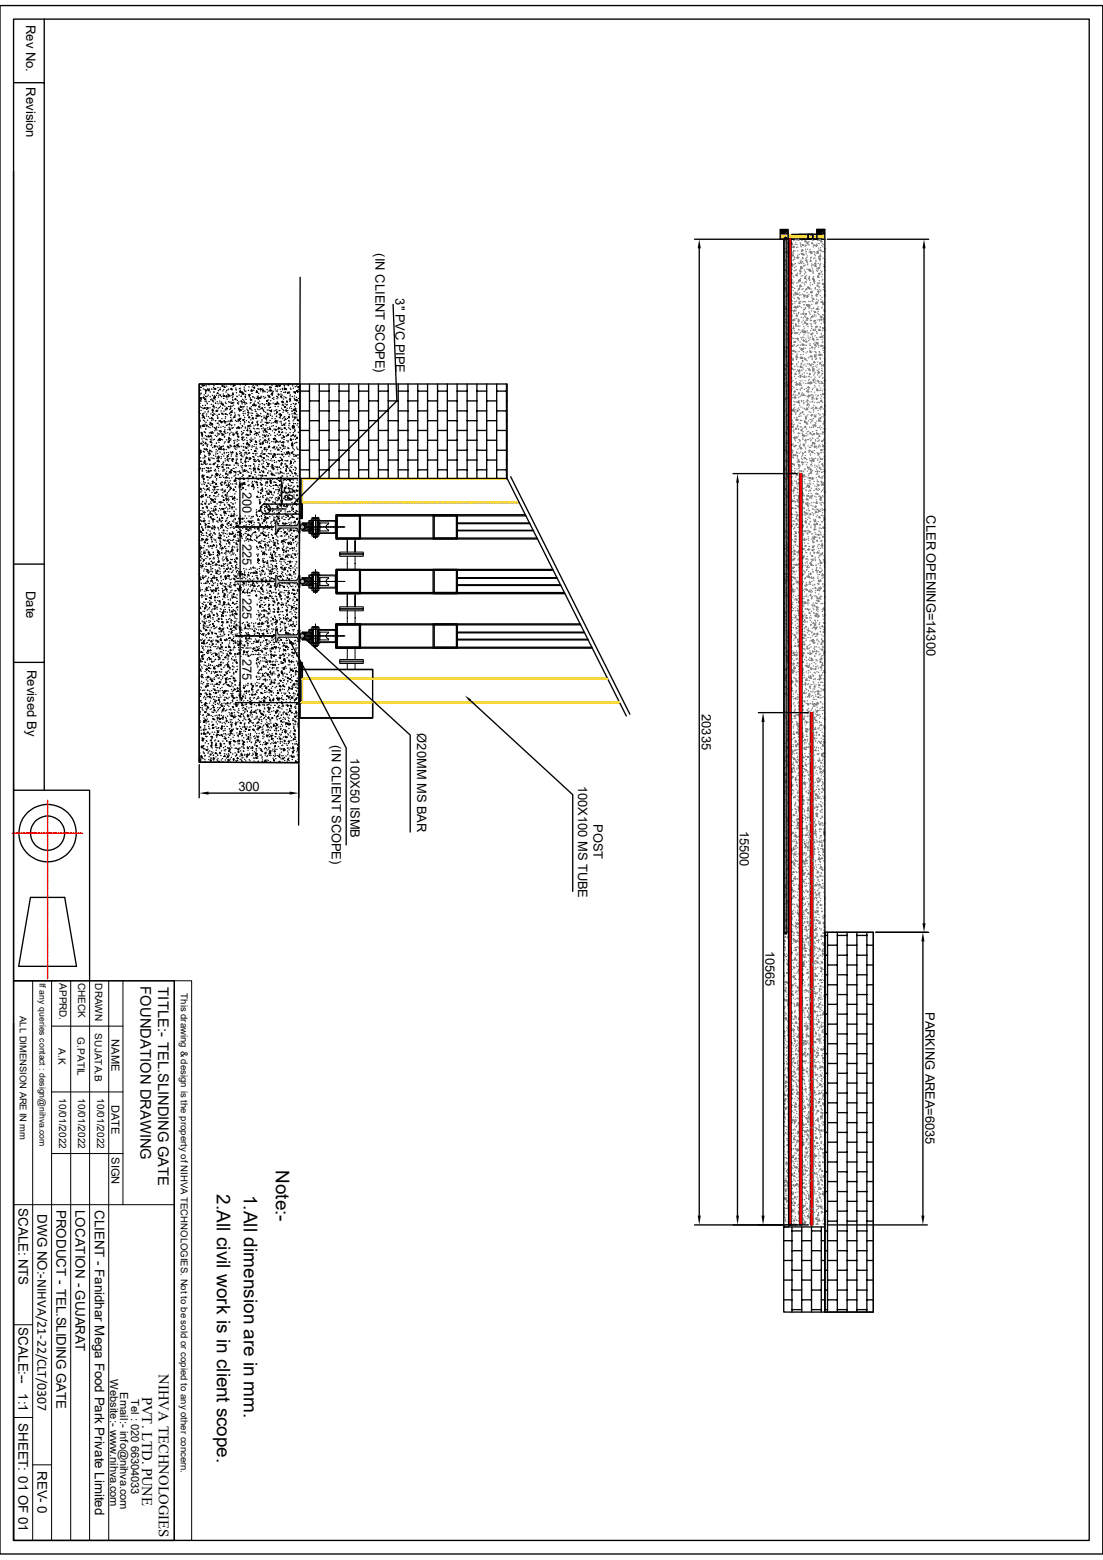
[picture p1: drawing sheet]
<svg xmlns="http://www.w3.org/2000/svg" width="210mm" height="297mm" viewBox="0 0 210 297" stroke-linecap="round" stroke-linejoin="round" font-family="sans-serif">
<defs><g id="words">
<g font-size="3.6">
<text x="41.3" y="227.4" transform="rotate(90 41.3 227.4)">2.All civil work is in client scope.</text>
<text x="46.4" y="227.5" transform="rotate(90 46.4 227.5)">1.All dimension are in mm.</text>
<text x="52.5" y="222.7" transform="rotate(90 52.5 222.7)">Note:-</text>
</g>
<g font-size="2.8">
<text x="26.8" y="187.8" transform="rotate(90 26.8 187.8)">FOUNDATION DRAWING</text>
<text x="30.1" y="188" transform="rotate(90 30.1 188)">TITLE:- TEL.SLINDING GATE</text>
<text x="30.3" y="261.6" transform="rotate(90 30.3 261.6)">NIHVA TECHNOLOGIES</text>
<text x="27.1" y="265.9" transform="rotate(90 27.1 265.9)">PVT. LTD. PUNE</text>
</g>
<g font-size="2.5">
<text x="5" y="4.7" transform="rotate(90 5 4.7)">Rev No.</text>
<text x="5" y="16.6" transform="rotate(90 5 16.6)">Revision</text>
<text x="71.5" y="48.3" transform="rotate(90 71.5 48.3)">(IN CLIENT SCOPE)</text>
<text x="75.3" y="56.8" transform="rotate(90 75.3 56.8)">3&quot; PVC PIPE</text>
<text x="46.1" y="93.7" transform="rotate(90 46.1 93.7)">200</text>
<text x="54.1" y="92.7" transform="rotate(90 54.1 92.7)">50</text>
<text x="176.4" y="98.1" transform="rotate(90 176.4 98.1)">CLER OPENING=14300</text>
<text x="46.2" y="103.5" transform="rotate(90 46.2 103.5)">225</text>
<text x="5" y="112.5" transform="rotate(90 5 112.5)">Date</text>
<text x="46.2" y="113.9" transform="rotate(90 46.2 113.9)">225</text>
<text x="46.2" y="125.4" transform="rotate(90 46.2 125.4)">275</text>
<text x="5.2" y="127.5" transform="rotate(90 5.2 127.5)">Revised By</text>
<text x="133.6" y="136" transform="rotate(90 133.6 136)">20335</text>
<text x="63.2" y="141.8" transform="rotate(90 63.2 141.8)">(IN CLIENT SCOPE)</text>
<text x="79.4" y="139.6" transform="rotate(90 79.4 139.6)">Ø20MM MS BAR</text>
<text x="66.8" y="144.4" transform="rotate(90 66.8 144.4)">100X50 ISMB</text>
<text x="110.1" y="149.6" transform="rotate(90 110.1 149.6)">100X100 MS TUBE</text>
<text x="45.4" y="150.5">300</text>
<text x="113" y="156.9" transform="rotate(90 113 156.9)">POST</text>
<text x="140.9" y="158.2" transform="rotate(90 140.9 158.2)">15500</text>
<text x="145.8" y="181" transform="rotate(90 145.8 181)">10565</text>
<text x="176.2" y="192.7" transform="rotate(90 176.2 192.7)">PARKING AREA=6035</text>
<text x="3.5" y="230" transform="rotate(90 3.5 230)">SCALE: NTS</text>
<text x="7.1" y="231.2" transform="rotate(90 7.1 231.2)">DWG NO:-NIHVA/21-22/CLT/0307</text>
<text x="10.8" y="230.3" transform="rotate(90 10.8 230.3)">PRODUCT - TEL.SLIDING GATE</text>
<text x="14.4" y="230.3" transform="rotate(90 14.4 230.3)">LOCATION - GUJARAT</text>
<text x="18" y="230.4" transform="rotate(90 18 230.4)">CLIENT - Fanidhar Mega Food Park Private Limited</text>
<text x="3.5" y="252.7" transform="rotate(90 3.5 252.7)">SCALE:--</text>
<text x="3.5" y="265.3" transform="rotate(90 3.5 265.3)">1:1</text>
<text x="3.5" y="271" transform="rotate(90 3.5 271)">SHEET: 01 OF 01</text>
<text x="7.2" y="280" transform="rotate(90 7.2 280)">REV- 0</text>
</g>
<g font-size="2.1">
<text x="21.3" y="197.9" transform="rotate(90 21.3 197.9)">NAME</text>
<text x="21.3" y="210.3" transform="rotate(90 21.3 210.3)">DATE</text>
<text x="21.3" y="220.3" transform="rotate(90 21.3 220.3)">SIGN</text>
<text x="21" y="262.6" transform="rotate(90 21 262.6)">Website:- www.nihva.com</text>
<text x="22.9" y="265" transform="rotate(90 22.9 265)">Email:- info@nihva.com</text>
<text x="25" y="266.3" transform="rotate(90 25 266.3)">Tel : 020 66304033</text>
</g>
<g font-size="1.9">
<text x="11.3" y="187.2" transform="rotate(90 11.3 187.2)">APPRD.</text>
<text x="14.9" y="187.1" transform="rotate(90 14.9 187.1)">CHECK</text>
<text x="18.1" y="187.2" transform="rotate(90 18.1 187.2)">DRAWN</text>
<text x="14.8" y="197.5" transform="rotate(90 14.8 197.5)">G.PATIL</text>
<text x="18.1" y="196.8" transform="rotate(90 18.1 196.8)">SUJATA.B</text>
<text x="11.1" y="199.6" transform="rotate(90 11.1 199.6)">A.K</text>
<text x="11.3" y="209.1" transform="rotate(90 11.3 209.1)">10/01/2022</text>
<text x="14.9" y="209.1" transform="rotate(90 14.9 209.1)">10/01/2022</text>
<text x="18.5" y="209.1" transform="rotate(90 18.5 209.1)">10/01/2022</text>
</g>
<g font-size="1.8">
<text x="34.5" y="189.1" transform="rotate(90 34.5 189.1)">This drawing &amp; design is the property of NIHVA TECHNOLOGIES. Not to be sold or copied to any other concern.</text>
<text x="3.8" y="193.4" transform="rotate(90 3.8 193.4)">ALL DIMENSION ARE IN mm</text>
</g>
<text font-size="1.7" x="7.5" y="187.2" transform="rotate(90 7.5 187.2)">If any queries contact : design@nihva.com</text>
</g></defs>
<path d="M148.8 44v1.6zM148.8 43.7v.2zM148.5 43.7h.3l-.3 1.9zM148.8 43.7v1.9h-.3zM148.9 44v1.6zM148.9 43.7v.2zM148.9 44l-.1 1.6zM148.9 43.7l-.1 .2zM148.9 43.7h1.2l-1.2 1.9zM150.1 43.7v1.9h-1.2zM155.5 43.7h1.6l-1.6 1.9zM157.1 43.7v1.9h-1.6z" fill="#000"/>
<path d="M149.2 45.6h1.5M155.9 44h.1M156.8 44h.1M157.1 43.7h-1.6v1.9h1.6" fill="none" stroke="#000" stroke-width=".25"/>
<g fill="#f8d731">
<path d="M148.5 44.6h8.6l-8.6 1z"/>
<path d="M148.5 45.6l8.6-1v1z"/>
</g>
<g fill="none" stroke="#000" stroke-width=".25">
<path d="M0 1.1h210v294.8h-210zM2.6 3.6h204.8v289.7h-204.8zM2.6 15.7h5.8M8.4 3.6v146.9M2.6 32.6v117.9h14.5v36.2M132.2 45.6h24.2M133.1 47.3v184.1M148.5 43.7h1.6v1.9h-1.6zM148.8 44h.1M149.2 45.6h7.2zM149.2 45.6h1v188h-1zM149.4 45.3v132.4"/>
<path d="M149.8 44h.1M149.8 45.3v132.4M150.2 45.6h.4v187.6h-.4zM150.4 45.6v187.6M150.7 44.6h5.7M153.8 44.6h1v1h-1zM153.9 44.7h.8v.8h-.8zM155.5 43.7h1.6v1.9h-1.6zM157.1 45.6v187.6M157.5 45.6h19.3M175.9 47.3v128.5M37.9 78.4h.1"/>
<path d="M38 80h.1M38 79.6h.1M38 73.7l.1 .1zM38.1 76.8h.1M38.1 75.2h.1M38.1 78.7h.1M38.1 77.5h.1M38.2 75.7l.2 .2h-.3zM38.2 74.3h.1M38.2 76.2h.1M38.2 76.4h.1M38.2 75h.1"/>
<path d="M38.3 78.1h.1M38.3 74.8h.1M38.3 73.7h.1M38.4 75.7h.1M38.4 77.6h.1M38.5 79.5h.1M38.6 78.8h.1M38.6 77.2h.1M38.6 73.2l.1 .2h-.2zM38.6 79l.1 .2-.2-.1zM38.7 77.8h.1M38.7 74h.1"/>
<path d="M38.7 79.3l.2 .1-.2 .1zM38.8 78.7h.1M38.8 75.6l.1 .2-.2-.1zM38.9 75.2h.1M38.9 73.4h.1M38.9 77.6l.1 .1-.1 .1zM38.9 79.7h.1M39 74.2h.1M39 78.4h.1M39 76.4h.1M39 75.9l.2 .2zM39.1 77.2h.1"/>
<path d="M39.1 75.9h.1M39.1 74.9h.1M39.2 75.5h.1M39.2 74.7h.1M39.2 77.6h.1M39.2 74.3l.1 .1h-.1zM39.2 73.4h.1M39.3 79.2h.1M39.3 76.4h.1M39.3 78.8h.1M39.3 77.9h.1M39.4 76.7h.1"/>
<path d="M39.4 75.4h.1M39.5 76.9h.1M39.5 77.9h.1M39.5 74h.1M39.5 74.2h.1M39.5 77.6l.1 .1h-.1zM39.6 78.4h.1M39.6 75.2h.1M39.7 79.3h.1M39.7 78.3h.1M39.7 73.2h.1M39.8 74.2v.2l-.1-.1z"/>
<path d="M39.8 76.5h.1M39.8 73.3h.1M39.8 74h.1M39.9 79.6h.1M40 77.6h.1M40 74.6h.1M40 75.5h.1M40.1 76.1h.1M40.1 78.8h.1M40.2 77h.1M40.3 74.1h.1M40.3 76h.1"/>
<path d="M40.3 79.5v.2h-.1zM40.4 77.9l.2 .2h-.2zM40.4 75.3h.1M40.4 78.5h.1M40.5 79h.1M40.5 79.7h.1M40.5 76.2l.1 .1zM40.5 77.4h.1M40.5 78.4h.1M40.5 79l.1 .1h-.1zM40.6 74.1h.1M40.6 73.2h.1"/>
<path d="M40.6 76.5h.1M40.6 79.9h.1M40.6 77.1h.1M40.6 77.3l.2 .1zM40.6 73.7h.1M40.6 75.9h.1M40.7 74.6h.1M40.7 73.4h.1M40.7 78.7h.1M40.8 77.7h.1M40.8 75.4h.1M40.8 75.6l.1 .1-.1 .1z"/>
<path d="M40.9 75.4l.1 .2h-.2zM40.9 78.9h.1M40.9 76.1h.1M40.9 74h.2l-.2 .1zM41 74.1h.1M41 76.7h.1M41 76.8h.1M41.1 77.6h.1M41.2 75.3h.1M41.2 73.1h.2M41.2 78.2h.1M41.2 78.1l.1 .2h-.2z"/>
<path d="M41.3 79.1h.1M41.4 76.5h.1M41.4 79.4h.1M41.4 79.7h.1M41.4 78.1h.1M41.4 74.8l.1 .1h-.1zM41.5 79.5h.1M41.5 73.8h.1M41.5 76.9h.1M41.5 77.7h.1M41.6 74.4h.1M41.6 75.6h.1"/>
<path d="M41.6 74.3h.1M41.7 73.1h.1M41.7 75.3h.1M41.7 78.9h.1M41.8 77.6h.1M41.8 74.1h.1M41.8 76.4h.1M41.9 75.1h.1M41.9 76.8h.1M41.9 73.9h.1M42 75.3h.1M42 74.2h.1"/>
<path d="M42 77.3h.1M42.1 78.2h.1M42.2 75.5h.1M42.2 76.5h.1M42.2 76.8v.1h-.1zM42.2 79.7h.1M42.2 78.7l.2 .1h-.2zM42.3 77.7h.1M42.4 73.4l.1 .1h-.2zM42.4 77l.1 .1h-.1zM42.4 76.9h.1M42.4 74.4h.1"/>
<path d="M42.5 78.9h.1M42.5 75h.1M42.5 75.3l.2 .1h-.2zM42.6 75.9h.1M42.6 74.2h.1M42.6 78.3h.1M42.7 73.6l.1 .1zM42.8 73.3h.1M42.8 75.4h.1M42.8 77.3h.1M42.9 77.9h.1M42.9 79.6h.1"/>
<path d="M42.9 76.6h.1M42.9 79.3h.1M42.9 78.7l.1 .2zM43 78.1h.1M43 76.8h.1M43 74.6h.1M43 78.8h.1M43.1 75.6h.1M43.1 77.8h.1M43.1 77.6l.2 .2-.2 .1zM43.1 74.3h.1M43.1 73.5h.1"/>
<path d="M43.1 75.4l.1 .1h-.1zM43.2 76h.1M43.3 79h.1M43.3 75h.1M43.4 75.6h.1M43.4 74.2h.1M43.5 77.4h.1M43.5 75.1l.2 .2-.2 .1zM43.5 74.1h.1M43.5 76.5h.1M43.5 75.4h.1M43.7 76.6h.1"/>
<path d="M43.7 78.7h.1M43.7 75.4h.1M43.7 78h.1M43.8 78.6h.1M43.9 77.8h.1M43.9 79h.1M43.9 79.5h.1M43.9 77.3v.2l-.1-.1zM43.9 73.3h.1M43.9 76.5h.1M44 76.8h.1M44 75.3h.1"/>
<path d="M44 79h.1M44 78.3l.2 .1-.2 .1zM44.1 74h.1M44.1 74.2h.1M44.1 74l.1 .1h-.2zM44.1 79.8h.1M44.2 74.2h.1M44.2 78.5h.1M44.2 78.2h.1M44.2 77.3h.1M44.2 76.7l.1 .1h-.1zM44.2 75.6h.1"/>
<path d="M44.3 76h.1M44.3 75.4h.1M44.3 74.8h.1M44.3 76.2h.1M44.3 75l.2 .1zM44.4 73.5h.1M44.4 79.5h.1M44.4 77.1h.1M44.5 76.6h.1M44.5 73.3l.1 .1h-.1zM44.7 77.8h.1M44.7 78.6h.1"/>
<path d="M44.7 79.3v.2l-.1-.1zM44.7 79.2h.1M44.8 73.3h.1M44.8 79h.1M44.8 75.9l.1 .2-.2-.1zM44.9 73.9h.1M44.9 74.2h.1M45 74.3h.1M45 74.8h.1M45.1 75.4h.1M45.1 75.5h.1M45.2 76.2h.1"/>
<path d="M45.3 76.8h.1M45.3 76.7h.1M45.3 79h.1M45.4 79.8l.2 .2-.2 .1zM45.4 76.9h.1M45.4 77.7h.1M45.4 77.9h.1M45.5 76.5h.1M45.5 75.2h.1M45.6 74h.1M45.6 79.2h.1M45.6 79h.1"/>
<path d="M45.6 78.3h.1M45.6 77.9v.2l-.1-.1zM45.6 79.8h.1M45.6 79.7l.2 .1h-.2zM45.7 73.3h.1M45.7 74.3h.1M45.7 73.9h.1M45.8 74.5v.2l-.1-.1zM45.8 77.3l.2 .2h-.2zM45.8 74.5h.1M45.8 78l.1 .1h-.1zM45.8 79.6h.1"/>
<path d="M45.9 75.5h.1M45.9 76.3l.2 .2zM45.9 75.4h.1M46 74.6h.1M46.1 76.7h.1M46.1 76.9h.1M46.1 74.6l.1 .2h-.1zM46.2 74.8l.2 .2h-.3zM46.2 77.5h.1M46.2 76h.1M46.2 77.9h.1M46.2 80h.1"/>
<path d="M46.3 73.1h-.1M46.3 78.7h.1M46.3 78.4h.1M46.4 77.5h.1M46.4 79.1h.1M46.4 73.1h.1M46.4 79.9v.1h-.1zM46.4 76.2h.1M46.4 77.4h.1M46.4 75h.1M46.5 74.1h.1M46.5 79.8h.1"/>
<path d="M46.5 73.7h.1M46.5 74.3h.1M46.5 76.5l.1 .2-.2-.1zM46.6 79.5h.1M46.6 78.2h.1M46.7 75.5h.1M46.7 74.5h.1M46.7 77h.1M46.7 78.7h.1M46.7 75.7h.1M46.7 75.4h.1M46.7 75.1h.1"/>
<path d="M46.7 73.1l.1 .2-.1-.1zM46.8 74.5h.1M46.8 76.7h.1M46.8 73.2h.1M46.8 76h.1M46.9 76.8h.1M47 77.9h.1M47 77.5h.1M47.1 78.1h.1M47.1 73.1h.1M47.2 79.1h.1M47.2 78.2h.1"/>
<path d="M47.2 79h.1M47.3 74.3h.1M47.3 78.4l.1 .2h-.2zM47.4 73.7h.1M47.4 79.5h.1M47.4 79.4l.1 .1h-.1zM47.5 75.5h.1M47.5 75.1v.2zM47.5 77.7l.2 .1h-.2zM47.6 75.1h.1M47.6 75.7h.1M47.6 76.8h.1"/>
<path d="M47.7 76l.1 .1-.1 .1zM47.8 76.6h.1M47.8 79.9h.1M47.8 77.9h.1M47.8 78.7h.1M47.8 77.4h.1M47.8 74.3l.2 .1-.2 .1zM47.9 74.2h.1M47.9 73.2h.1M47.9 79.1h.1M47.9 76.2h.1M48 78.1h.1"/>
<path d="M48 74.9h.1M48 73.7h.1M48 78.7h.1M48 74.4h.1M48.1 79.5l.2 .2h-.3zM48.1 75.6h.1M48.1 79.6h.1M48.2 73.4h.1M48.2 75.6h.1M48.2 77l.1 .2h-.2zM48.3 74.3h.1M48.3 76.9h.1"/>
<path d="M48.4 76.8h.1M48.4 73.7l.1 .2-.2-.1zM48.5 77l.1 .2h-.2zM48.5 75.8h.1M48.6 78h.1M48.6 76.4h.1M48.6 78.3h.1M48.7 73.3h.1M48.7 77.3h.1M48.7 79.6h.1M48.7 73.2h.1M48.7 79.2h.1"/>
<path d="M48.7 78.4h.1M48.8 77.1h.1M48.8 79.6h.1M48.9 74.5l.1 .2h-.2zM48.9 75.9h.1M48.9 74.4h.1M48.9 74.6h.1M48.9 78.7h.1M48.9 73.4h.1M48.9 79.3h.1M49 79.1h.1M49 75.6h.1"/>
<path d="M49 79l.1 .2h-.2zM49 73.4h.1M49 77.9h.1M49.1 74h.1M49.1 76.6h.1M49.1 75.4h.1M49.1 76h.1M49.2 74.1h.1M49.2 79l.1 .2h-.2zM49.2 76.8h.1M49.2 75.6v.2h-.1zM49.2 74.9h.1"/>
<path d="M49.3 78h.1M49.3 77.3l.1 .2h-.1zM49.4 76.4h.1M49.4 77.4h.1M49.4 74.1h.1M49.4 73.2h.1M49.5 79.2h.1M49.5 77h.1M49.5 75.7l.1 .1h-.2zM49.6 77.9h.1M49.6 78.7h.1M49.6 74l.1 .1z"/>
<path d="M49.6 74.4h.1M49.7 75.4h.1M49.8 79.3h.1M49.8 75.6h.1M49.9 79.9h.1M49.9 76.8h.1M49.9 77.6l.1 .2zM50 74h.1M50 74.6h.1M50.1 78h.1M50.1 74.3l.1 .1h-.2zM50.2 78.2h.1"/>
<path d="M50.2 75.5h.1M50.2 79.6h.1M50.2 79.2h.1M50.2 78.4h.1M50.2 73.2h.1M50.3 77.1h.1M50.3 75.8h.1M50.3 77h.1M50.4 79.5h.1M50.4 74.6h.1M50.4 77.6h.1M50.4 74.5h.1"/>
<path d="M50.5 73.3h.1M50.5 78.5h.1M50.5 75.6h.1M50.7 73.2h.1M50.7 79.6l.1 .2-.2-.1zM50.7 80h.1M50.7 76.8h.1M50.8 79.2l.1 .2h-.2zM50.8 74.2h.1M50.9 78.1h.1M50.9 74.7h.1M50.9 76.2v.2h-.1z"/>
<path d="M50.9 78.7l.2 .1-.2 .1zM51 75.3h.1M51 73.3h.1M51.1 79.2h.1M51.1 76.2h.1M51.1 79.3h.1M51.1 75.6h.1M51.1 77l.1 .1-.1 .1zM51.1 76.7l.2 .2h-.2zM51.2 78.1h.1M51.2 74.5h.1M51.2 76.8h.1"/>
<path d="M51.2 75.4l.2 .1zM51.3 75.6h.1M51.3 77.6h.1M51.3 76.9h.1M51.3 74.3h.1M51.4 78.2h.1M51.4 75.6h.1M51.4 73.7l.1 .1h-.1zM51.4 78.8h.1M51.5 79.1h.1M51.5 77.6h.1M51.5 74.2l.2 .2h-.2z"/>
<path d="M51.5 76.3h.1M51.5 76.9h.1M51.6 78.3h.1M51.6 73.8h.1M51.6 75.1h.1M51.6 73.3h.1M51.6 78.2l.1 .2-.1-.1zM51.7 78.1h.1M51.8 79.7h.1M51.8 75.3h.1M51.8 73.3h.1M51.8 79.2h.1"/>
<path d="M51.8 74.8l.1 .2h-.2zM51.9 75.9h.1M51.9 74.7h.1M52 76.8h.1M52 74.5h.1M52.1 75.7h.1M52.1 76h.1M52.2 78.2h.1M52.3 78.8h.1M52.3 76.9h.1M52.4 79.7h.1M52.4 77.4h.1"/>
<path d="M52.4 74.1h.1M52.4 73.5h.1M52.5 78.1h.1M52.5 74.4h.1M52.6 73.3h.1M52.6 76.8v.2l-.1-.1zM52.6 79.2h.1M52.6 78.7h.1M52.6 79.3h.1M52.7 75.5h.1M52.7 78h.1M52.7 75.9h.1"/>
<path d="M52.7 78.4l.1 .1h-.1zM52.7 76.8h.1M52.7 73.4l.1 .2zM52.7 74.5h.1M52.8 75.5h.1M52.8 76.5h.1M52.8 74.3h.1M52.8 76.7l.2 .1h-.2zM52.9 77.4h.1M52.9 75.7h.1M53 75l.1 .1-.1 .1zM53.1 76.9h.1"/>
<path d="M53.1 78.2h.1M53.1 78.9h.1M53.1 73.4h.2l-.2 .1zM53.2 79.5h.1M53.3 73.6h.1M53.3 78.1h.1M53.3 74.1h.1M53.3 79.6h.1M53.3 78.8l.1 .2-.1-.1zM53.4 73.4h.1M53.4 79.3h.1M53.4 78.9l.2 .2h-.2z"/>
<path d="M53.5 75h.1M53.5 74.5h.1M53.5 75.4l.1 .2-.2-.1zM53.6 79h.1M53.6 77.7h.1M53.6 76.5h.1M53.7 76.5h.1M53.7 75.7h.1M53.7 77.1h.1M53.7 75.2h.1M53.8 74h.1M53.8 76.4l.2 .2h-.2z"/>
<path d="M53.8 79.7h.1M53.8 74.2h.1M53.8 78h.1M53.8 77h.1M53.9 78.5h.1M53.9 77.2h.1M54 76h.1M54 79.5h.1M54 74.7h.1M54 78.1h.1M54.1 75.6h.1M54.1 73.5h.1"/>
<path d="M54.1 73.4h.1M54.2 73.9l.2 .2h-.3zM54.2 74.2h.1M54.2 79.3h.1M54.3 76.9h.1M54.3 74.8h.1M54.3 77.4l.1 .2-.2-.1zM54.3 79.8h.1l-.1 .1zM54.3 74.6h.1M54.4 75.6h.1M54.4 75.8h.1M54.5 74v.2l-.1-.1z"/>
<path d="M54.5 78.1l.1 .1h-.2zM54.5 78.3h.1M54.6 77.1h.1M54.6 76.4l.1 .1h-.1zM54.7 73.3h.1M54.7 77.7h.1M54.7 77h.1M54.7 79.7h.1M54.7 74.7l.2 .1h-.2zM54.8 78.6h.1M54.8 78.2h.1M54.9 74.7h.1"/>
<path d="M54.9 73.3h.1M54.9 73.4h.1M54.9 79.4h.1M55 73.1h-.1M55 79.3l.1 .2h-.2zM55.1 79h.1M55.1 74.6h.1M55.1 77.7h.1M55.1 74.8h.1M55.1 76h.1M55.2 76.4h.1M55.2 75.4h.1"/>
<path d="M55.2 76l.1 .2zM55.2 75.2h.1M55.2 75.8h.1M55.3 76.3h.1M55.3 73.9h.1M55.3 77.4h.1M55.4 74.1h.1M55.4 77h.1M55.5 77.8h.1M55.6 78.8h.1M55.6 78.3h.1M55.6 78.2h.1"/>
<path d="M55.6 75.5h.1M55.7 79.2h.1M55.7 73.4h.1M55.7 79.4h.1M55.8 76.8h.1M55.8 73.9h.1M55.9 74.6h.1M56 77.9v.2h-.1zM56 79.9h.1M56 78.7h.1M56 75.8h.1M56 75.4h.1"/>
<path d="M56 77.4h.1M56.1 78.6l.2 .2h-.3zM56.1 78.2h.1M56.1 76.2h.1M56.1 76h.1M56.1 74.7l.1-.1v.2zM56.1 79.4l.1 .1h-.2zM56.2 77h.1M56.2 74.9h.1M56.2 76.9h.1M56.2 73.6h.1M56.2 77.7l.1 .2h-.1z"/>
<path d="M56.3 79.4h.1M56.3 78.1h.1M56.3 79.6h.1M56.3 78.2h.1M56.4 76.9h.1M56.4 76.1l.1 .1h-.2zM56.4 75.6h.1M56.4 78.4h.1M56.5 76.1l.2 .2h-.3zM56.5 74.4h.1M56.5 73.5h.1M56.5 73.2h.1"/>
<path d="M56.5 79h.1M56.5 74.4l.1 .1zM56.5 79.4h.1M56.6 79.8h.1M56.6 73.7h.1M56.6 74.7h.1M56.7 79.9l.1 .2h-.2zM56.8 74.5h.1M56.8 74.2h.1M56.8 75.9h.1M56.9 76.6v.1M56.9 73.7v-.1l-.1 .2h.1"/>
<path d="M37.9 89.5h.1M38 85.5h.1M38 81.2h.1M38 85.9h.1M38 98.4h.1M38 80.1h.1M38 91.9h.1M38 87.7l.1 .1h-.1zM38.1 86.4h.1M38.1 97.9h.1M38.1 99h.1M38.1 89.1v.1h-.1z"/>
<path d="M38.1 93l.2 .1-.2 .1zM38.1 80.2h.1M38.1 99.7h.1M38.1 86l.2 .1-.2 .1zM38.1 93.1h.1M38.1 87.2h.1M38.1 94.6h.1M38.1 81.2h.1M38.2 98.5h.1M38.2 93.7h.1M38.2 99.9h.1M38.2 99.1h.1"/>
<path d="M38.2 81.4h.1M38.2 97.2h.1M38.2 81.1h.1M38.2 85.7l.1 .2h-.2zM38.3 87.8h.1M38.3 82.3h.1M38.3 96h.1M38.3 88.3h.1M38.3 94.6h.1M38.3 99.2h.1M38.3 94.7h.1M38.3 84.4l.1 .1h-.1z"/>
<path d="M38.4 95.9h.1M38.4 88.4h.1M38.4 94.3h.1M38.4 93.5h.1M38.4 82.5h.1M38.4 82.3l.1 .2zM38.4 97.8l.1 .2-.1-.1zM38.4 92.2h.1M38.4 83.6h.1M38.4 99.2h.1M38.4 82.7l.2 .1zM38.5 90.9h.1"/>
<path d="M38.5 89.5h.1M38.5 98h.1M38.5 89.3h.1M38.5 83.1h.1M38.5 90.5l.2 .1-.2 .1zM38.5 96.1h.1M38.5 89.7h.1M38.5 96.7h.1M38.5 95.5h.1M38.6 89.2h.1M38.6 95.5h.1M38.6 97.3h.1"/>
<path d="M38.6 84h.1M38.6 88.4h.1M38.6 84.8h.1M38.6 96.6h.1M38.6 94.4l.1 .2-.2-.1zM38.6 81l.1 .1h-.1zM38.7 90.8h.1M38.7 87.2h.1M38.7 94.2h.1M38.7 84.2h.1M38.7 97.5h.1M38.7 85.9h.1"/>
<path d="M38.7 96.7h.1M38.7 93h.1M38.7 84.7h.1M38.7 80h.1M38.7 91.4h.1M38.7 80.9h.1M38.7 91.7h.1M38.7 99.1l.2 .2h-.2zM38.8 86h.1M38.8 90.5h.1M38.8 91.1l.1 .1zM38.8 85.5h.1"/>
<path d="M38.8 90.6h.1M38.8 91.9h.1M38.8 98.7h.1M38.8 83.4h.1M38.9 89.2h.1M38.9 82.2h.1M38.9 86.1h.1M38.9 92.2h.1M38.9 97.9h.1M38.9 99h.1M38.9 81.2h.1M38.9 88h.1"/>
<path d="M38.9 80.9h.1M38.9 88l.2 .1-.2 .1zM38.9 97.5l.1 .1h-.1zM38.9 80.2h.1M38.9 93.1h.1M38.9 87.2h.1M38.9 86.7h.1M38.9 85.6h.1M39 85.5h.1M39 99.6h.1M39 87h.1M39 82.3h.1"/>
<path d="M39 87.7v.1h-.1zM39 95.8l.2 .1zM39 93.7h.1M39 99.1h.1M39 80.8h.1M39.1 84.2h.1M39.1 91.9h.1M39.1 82.4h.1M39.1 82.9h.1M39.1 88.4h.1M39.2 99.8v.1zM39.2 94.2h.1l-.1-.1-.1 .2"/>
<path d="M39.2 86.9h.1M39.2 81.7h.1M39.2 94.4h.1M39.2 84.3v.2h-.1zM39.2 80.4h.1M39.2 88.4h.1M39.2 83.7h.1M39.2 89.6h.1M39.2 83.6h.1M39.2 95.2h.1M39.3 85.5l.2 .1h-.3zM39.3 89h.1"/>
<path d="M39.3 93.3h.1M39.3 95.5h.1M39.3 83.1h.1M39.3 92.4l.2 .1-.2 .1zM39.4 89.9h.1M39.4 80.9v.2h-.1zM39.4 96.4v.2l-.1-.1zM39.4 83.7h.1M39.4 90.8h.1M39.4 84.8h.1M39.4 88.3h.1M39.5 96.7h.1"/>
<path d="M39.5 85h.1M39.5 90.8h.1l-.1 .1zM39.5 97.3h.1M39.5 80h.1M39.5 86h.1M39.5 84.6h.1M39.5 94.7h.1M39.5 93l.1 .2-.1-.1zM39.6 91.4h.1M39.6 92h.1M39.6 98.2h.1M39.6 89.7h.1"/>
<path d="M39.6 99.7h.1M39.6 98h.1M39.6 89.1l.2 .1zM39.7 82.9l.2 .2h-.3zM39.7 81.2h.1M39.7 86.4h.1M39.7 98.4h.1M39.7 87.2h.1M39.8 87.4l.1 .1h-.1zM39.8 93.2h.1M39.8 97.2h.1M39.8 86.1h.1"/>
<path d="M39.8 96h.1M39.8 89.7v.1h-.1zM39.8 95.9h.1M39.8 99.2h.1M39.8 92.9h.1M39.8 86.7h.1M39.8 82.4h.1M39.8 99.7h.1M39.8 94.7h.1M39.9 88.4h.1M39.9 91h.1M39.9 80.8h.1"/>
<path d="M39.9 93.4h.1M39.9 87.6h.1M39.9 87.7h.1M39.9 94.4h.1M39.9 86.3l.1 .1h-.2zM39.9 85.7l.1 .1-.1 .1zM40 81.4h.1M40 92.2h.1M40 94.4h.1M40 90.9h.1M40 83.7h.1M40 97.4h.1"/>
<path d="M40 97.7l.2 .1-.2 .1zM40 80.4l.3 .2h-.3zM40 89.6h.1M40 95h.1M40 89.7h.1M40 98.5l.1-.1 .1 .1zM40 84l.2 .2h-.2zM40.1 95.6h.1M40.1 92.4h.1M40.1 88.4h.1M40.1 82.3h.1M40.1 89.1h.1"/>
<path d="M40.1 81h.1M40.1 82.9l.1 .2-.2-.1zM40.2 87.2h.1M40.2 84.8h.1M40.2 95.8h.1M40.2 82.5h.1l-.1-.2v.2M40.2 85.9h.1M40.2 90.8h.1M40.2 89.6h.1M40.2 96.8h.1M40.2 98.8h.1M40.3 83.8h.1"/>
<path d="M40.3 84.7h.1M40.3 95l.1 .2-.2-.1zM40.3 80.1h.1M40.3 83.4h.1M40.3 97.3h.1M40.3 93.8h.1M40.3 86h.1M40.3 84.3h.1M40.3 80.6l.2 .2h-.2zM40.4 92h.1M40.4 82.4h.1M40.4 82.2h.1"/>
<path d="M40.4 95.2l.2 .1h-.2zM40.4 98h.1M40.4 80.9h.1M40.4 90.5h-.1M40.4 97.9h.1M40.5 81.2h.1M40.5 85.2h.1M40.5 87.2h.1M40.5 93.2h.1M40.5 92h.1M40.5 98.8l.1 .1-.1 .1zM40.5 91.6l.1 .2-.2-.1z"/>
<path d="M40.6 99.4h.1M40.6 99.2h.1M40.6 98.8h.1M40.6 82.4h.1M40.6 83.7h.1M40.6 92.6h.1M40.6 98.1h.1M40.6 95.1h.1M40.6 97.2l.2 .1zM40.6 96.9h.1M40.6 86.7h.1M40.6 91.8h.1"/>
<path d="M40.7 93.5h.1M40.7 94.4h.1M40.7 88.4h.1M40.7 88.3v.1h-.1zM40.7 95.6h.1M40.7 87.3h.1M40.8 95.6h.1l-.1-.1v.1M40.8 94.4h.1M40.8 92.6l.2 .2h-.2zM40.8 81.4h.1M40.8 93.1h.1M40.8 89.6h.1"/>
<path d="M40.8 83.7h.1M40.8 96.5h.1M40.9 85.1h.1M40.9 95.6h.1M40.9 93.2h.1M40.9 98.9h.1M40.9 91.9h.1M40.9 88.2h.1M40.9 84.9v.1zM40.9 95h.1M40.9 82h.1M40.9 84.9h.1"/>
<path d="M40.9 90.6h.1M40.9 97.6h.1M40.9 93.8l.2 .1h-.2zM41 80.1h.1M41 82.9h.1M41 90.8h.1M41 95.5h.1M41 89.4h.1M41 96.4h.1M41 96.8h.1M41 88.1h.1M41 95.1h.1"/>
<path d="M41.1 86.9h.1M41.1 86.4h.1M41.1 89.7h.1M41.1 97.9h.1M41.1 93.9h.1M41.1 81.5v.2l-.1-.1zM41.1 96.9v.2h-.1zM41.1 94.6h.1M41.1 86.1h.1M41.1 96.4h.1M41.1 90.3h.1M41.1 92.1l.1 .1h-.1z"/>
<path d="M41.1 92h.1M41.1 92.6h.1M41.1 85.6h.1M41.2 98h.1M41.2 81.4h.1M41.2 91.4h.1M41.2 84.4h.1M41.2 90.1l.2 .2h-.3zM41.2 81.3h.1M41.2 91.1h.1M41.2 90.1h.1M41.2 83.1h.1"/>
<path d="M41.2 90.4l.2 .2zM41.2 93.6l.1 .2zM41.3 81.9h.1M41.3 87.2h.1M41.3 85h.1M41.3 88.9h.1M41.3 97.9h.1M41.3 99.2h.1M41.3 87.8h.1M41.3 95.9h.1M41.3 93.2h.1M41.4 80.6h.1"/>
<path d="M41.4 98.5h.1M41.4 87.6h.1M41.4 82.5h.1M41.4 85.9h.1M41.4 86.4h.1M41.4 88.7l.1 .2h-.1zM41.4 82.8h.1M41.4 85.1h.1M41.4 88.5h.1M41.4 92.6h.1M41.4 90.2l.1 .2-.1-.1zM41.5 99.4h.1"/>
<path d="M41.5 83.9h.1M41.5 94.4h.1M41.5 87.1l.2 .1h-.2zM41.5 80.6h.1M41.5 93.2h.1M41.6 87.6l.1 .2h-.2zM41.6 89.2h.1M41.6 97.3h.1M41.6 82.6h.1M41.6 87.3h.1M41.6 83.7h.1M41.6 81.4h.1"/>
<path d="M41.6 89.7h.1M41.6 94.1h.1M41.6 86.9l.1 .1h-.2zM41.7 80.1h.1M41.7 84.2h.1M41.7 95.6h.1M41.7 87.9h.1M41.7 85.4l.1 .1h-.1zM41.7 80.9h.1M41.7 84.9h.1M41.7 82h.1M41.8 90.6h.1"/>
<path d="M41.8 88.8h.1M41.8 82.6h.1M41.8 96.8h.1M41.8 90.9h.1M41.8 98.7h.1M41.8 83.8h.2l-.2-.1v.2M41.8 95.6h.1M41.8 83.5l.1 .2-.2-.1zM41.8 98.9l.1 .2h-.2zM41.9 80.1h.1M41.9 86.1h.1M41.9 96.2h.1"/>
<path d="M41.9 83.5h.1M41.9 85.6h.1M42 85.1l.2 .2h-.3zM42 98h.1M42 92.1h.1M42 90.3h.1M42 82.3h.1M42 82l.1 .1-.1 .1zM42 97.1h.1M42 95.5l.1 .2h-.2zM42 80.1l.1 .2-.2-.1zM42 81.3h.1"/>
<path d="M42 91.9h.1M42 90.9h.1M42.1 93.3h.1M42.1 99.4h.1M42.1 87.3h.1M42.1 85h.1M42.1 98.1h.1M42.1 99.3h.1M42.1 87h.1M42.1 80.3l.1 .1-.1 .1zM42.2 82.5h.1M42.2 96.9h.1"/>
<path d="M42.2 83.7h.1M42.2 91.8h.1M42.2 95.6h.1M42.2 98.6h.1M42.2 88.5h.1M42.2 85.6h.1M42.2 92.2v.2l-.1-.1zM42.2 94.5h.1M42.2 93.3h.1M42.2 98.5l.2 .1h-.2zM42.3 99.1h.1M42.3 86.5h.1"/>
<path d="M42.3 94.4h.1M42.3 99.8l.2 .2h-.3zM42.3 82.6l.2 .2h-.2zM42.3 83.7h.1M42.3 80.3h.1M42.3 93.1h.1M42.4 93.3h.1M42.4 89.7h.1M42.4 88.3h.1M42.4 91.8h.1M42.4 88.8l.1 .2-.2-.1zM42.4 96.8l.1 .1-.1 .1z"/>
<path d="M42.4 100h.1M42.4 85h.1M42.4 95.7h.1M42.4 93.8h.1M42.4 90.6h.1M42.5 81.2h.1M42.5 84.9h.1M42.5 88h.1M42.5 89.3h.1M42.5 94.7h.1M42.5 95.2l.2 .1h-.2zM42.5 90.9h.1"/>
<path d="M42.5 88.1h.1M42.6 85.5v.1h-.1zM42.6 96.9h.1M42.6 89.7h.1M42.6 88.5h.1M42.6 86.8h.1M42.6 80.1h.1M42.6 82.6h.1M42.6 85.6h.1M42.7 97.3l.2 .2h-.2zM42.7 86.4h.1M42.7 86.1h.1"/>
<path d="M42.7 83.2h.1M42.7 89.4h.1M42.7 92.1h.1M42.7 96h.1M42.7 84.3h.1M42.7 80.1l.2 .2h-.2zM42.8 96.2h.1M42.8 98.1h.1M42.8 83.1h.1M42.8 97.5v.2h-.1zM42.8 82.1v.2l-.1-.1zM42.8 81.8h.1"/>
<path d="M42.8 81.4h.1M42.8 80.6h.1M42.8 84.1h.1M42.8 91h.1M42.8 87.3h.1M42.8 96.8h.1M42.8 91.8l.2 .1zM42.8 93.6h-.1v-.1l.1 .1M42.9 87.8h.1M42.9 93.3h.1M42.9 90.9h.1M42.9 99.3h.1"/>
<path d="M42.9 97.7h.1M43 82.5h.1M43 97.4h.1M43 91.5h.1M43 94.1v.2h-.1zM43 88.5h.1M43 99.1h.1M43 90.1l.1 .1-.1 .1zM43.1 94.5h.1M43.1 97.8h.1M43.1 85.6h.1M43.1 94.8v.2h.2l-.2-.2"/>
<path d="M43.1 96.6h.1M43.1 92.4h.1M43.1 86.2h.1M43.1 81h.1M43.1 83.7h.1M43.1 89.7h.1M43.1 99.1h.1M43.1 95.3h.1M43.1 89.1h.1M43.1 90.8l.1 .2-.1-.1zM43.1 88.4l.2 .1-.2 .1zM43.2 80.3h.1"/>
<path d="M43.2 98.8h.1M43.2 99.7h.1M43.2 95.7h.1M43.2 87.1h.1M43.2 94.1h.1M43.3 93.9h.1M43.3 92.8h.1M43.3 80.9h.1M43.3 99.8h.1M43.3 85h.1M43.3 98.6h.1M43.3 93.8h.1"/>
<path d="M43.3 91.6h.1M43.3 87.4l.1 .2zM43.3 86.7l.1 .2h-.1zM43.3 90.9h.1M43.3 97.3h.1M43.3 96.9h.1M43.3 94.4h.1M43.3 82.4h.1M43.3 90.3h.1M43.3 90.5h.1M43.4 81.8h.1M43.4 80.2h.1"/>
<path d="M43.4 86.1h.1M43.4 96.1h.1M43.4 89h.1M43.4 88.6h.1M43.4 85l.2 .2h-.2zM43.5 92.3l.1 .2h-.2zM43.5 95.3h.1M43.5 94.8h.1M43.5 87.8h.1M43.5 92.1h.1M43.5 93.6h.1M43.5 86.5h.1"/>
<path d="M43.5 98.1h.1M43.5 89.2h.1M43.5 99.5l.1 .2-.2-.1zM43.5 84.1l.1 .1h-.2zM43.6 92.3h.1M43.6 83.7h.1M43.6 85.3h.1M43.6 83.3h.1M43.6 95.1h.1M43.6 81.4h.1M43.6 90h.1M43.6 87.3h.1"/>
<path d="M43.6 91.8h.1M43.6 83.4l.1 .1h-.1zM43.6 83.9h.1M43.6 84h.1M43.6 93.3h.1M43.6 91.1h.1M43.7 82.8h.1M43.7 99.3h.1M43.7 96.8h.1M43.7 89.8h.1M43.7 96.1l.1 .2zM43.7 80.7l.1 .2-.2-.1z"/>
<path d="M43.7 82.5h.1M43.7 81.5h.1M43.7 88.6h.1M43.7 97.4h.1M43.8 84.8h.1M43.8 80.3h.1M43.8 87.3h.1M43.8 96.5h.1M43.8 85.1h.1M43.8 93.2h.1M43.8 94.5h.1M43.8 91.5h.1"/>
<path d="M43.9 98.3h.1M43.9 86.1h.1M43.9 89.8l.1 .2h-.2zM43.9 81.8h-.2v-.1l.2 .1M43.9 99.9l.1 .1h-.1zM43.9 83.8h.1M43.9 92.1h.1M43.9 84.8h.1M43.9 92.8v.1h-.1zM43.9 80l.1 .1h-.1zM43.9 80.1h.1M43.9 89.7h.1"/>
<path d="M43.9 83.6h.1M44 86.2h.1M44 95.7h.1M44 82.3h.1M44 93h.1M44 86.8h.1M44 97.9h.1M44 98.2l.2 .1h-.2zM44.1 85h.1M44.1 99.8h.1M44.1 86.5h.1M44.1 94.6h.1"/>
<path d="M44.1 81h.1M44.1 89.4l.1 .2-.2-.1zM44.1 91h.1M44.1 80.9h.1M44.2 81.5h.1M44.2 87.7h.1M44.2 96.9h.1M44.2 80.2h.1M44.2 94.5h.1M44.2 96.5l.1 .1h-.1zM44.2 87.3l.2 .2h-.2zM44.2 86.1h.1"/>
<path d="M44.2 99.2h.1M44.3 87.8h.1M44.3 95.9h.1M44.3 95.1h.1M44.3 92.2h.1M44.3 86v.2l-.1-.1zM44.3 82.4h.1M44.3 98.1h.1M44.4 89.2h.1M44.4 81.4h.1M44.4 82.8h.1M44.4 87.4h.1"/>
<path d="M44.4 93.3h.1M44.4 96h.1M44.4 94.9l-.1 .1v-.2l.1 .2M44.4 89.8h.1M44.4 93.1l.2 .2h-.2zM44.5 98.1v.2l-.1-.1zM44.5 82.7v.1h-.1zM44.5 99h.1M44.5 83.9h.1M44.5 99.4h.1M44.5 89.2h.1M44.5 97.3h.1"/>
<path d="M44.5 82.6h.1M44.5 90.6h.1M44.6 97.7h.1M44.6 88.6h.1M44.6 84.5h.1M44.6 97.4h.1M44.6 84.8l.2 .2h-.2zM44.6 84.2h.1M44.6 94.6h.1M44.6 96.5h.1M44.6 91.4l.1 .2h-.1zM44.7 98h.1"/>
<path d="M44.7 80.9h.1M44.7 95.2h.1M44.7 94.7v.2h-.1zM44.7 83.8h.1M44.7 85.3h.1M44.7 89.7h.1M44.7 94h.1M44.7 90.6h.1M44.7 92.1h.1M44.7 98.7h.1M44.7 89.8l.2 .1h-.2zM44.8 95.8h.1"/>
<path d="M44.8 98.9h.1M44.8 92.8h.1M44.8 80.1h.1M44.8 91.5h.1M44.8 92.7h.1M44.8 91.4l.1 .1h-.2zM44.9 85h.1M44.9 91h.1M44.9 86.8h.1M44.9 90.3h.1M44.9 85.6h.1M44.9 93.6h.1"/>
<path d="M44.9 89h.1M44.9 96.9h.1M44.9 82.3h.1M44.9 88.1l.1 .1zM45 87.4h.1M45 99.5l.2 .2h-.2zM45 82.3l.2 .2-.2 .1zM45 86.2h.1M45 80.2h.1M45 87.8h.1M45 91.9h.1M45 81.5h.1"/>
<path d="M45 86.5h.1M45 92.2h.1M45 86.4l.2 .1-.2 .1zM45 88l.1 .2-.1-.1zM45.1 85.3h.1M45.1 98.2h.1M45.1 88.3h.1M45.1 87h.1M45.1 95.1h.1M45.1 81.4h.1M45.1 84h.1M45.1 82.1h.1"/>
<path d="M45.2 87.4h.1M45.2 83.7h.1M45.2 83h.1M45.2 82.8h.1M45.2 84.8h.1l-.1 .1zM45.2 84.6l.1 .2h-.2zM45.3 81.5h.1M45.3 99.4h.1M45.3 82.6h.1M45.3 80.3h.1M45.3 89.8h.1M45.3 88.6h.1"/>
<path d="M45.3 88.3h.1M45.3 90.4h.1M45.4 100h.1M45.4 85h.1M45.4 81.3l.1 .1zM45.4 84.5h.1M45.4 98.7h.1M45.5 83.8h.1M45.5 91.3h.1M45.5 83.1l-.2 .1v-.1l.2 .1M45.5 85.1h.1M45.5 89.8h.1"/>
<path d="M45.5 81.4l.1 .1h-.1zM45.6 98.6h.1M45.6 89.7h.1M45.6 85h.1M45.6 86.4h.1M45.6 86h.1M45.6 99.5l.2 .2h-.2zM45.7 91h.1M45.7 92.8h.1M45.7 92.5h.1M45.7 99.5h.1M45.8 91.2h.1"/>
<path d="M45.8 80.3h.1M45.8 98.2h.1M45.8 80.7h.1M45.8 90v.1zM45.8 86.2h.1M45.8 90h.1M45.8 87.5h.1M45.8 91.1h.1M45.8 88.7h.1M45.8 87.8h.1M45.8 92.2h.1M45.9 88.1h.1"/>
<path d="M45.9 87.5h.1M45.9 81.4h.1M46 86.2h.1M46 87.4h.1M46 93.2h.1M46 82.2h.1M46 86.6v.2l-.1-.1zM46 85h.1M46 88.9h.1M46 82.8h.1M46 92h.1M46.1 99.4h.1"/>
<path d="M46.1 92.4h.1M46.1 82.6h.1M46.1 83.7h.1M46.1 90.7h.1M46.1 81h.1M46.1 89.1h.1M46.1 92l.2 .2h-.2zM46.1 82.5h.1M46.1 88.6h.1M46.1 98.8h.1M46.1 89.5h.1M46.1 98.7l.1 .1z"/>
<path d="M46.1 83.2l.1 .2h-.1zM46.2 88.2h.1M46.2 81.2h.1M46.2 90.4h.1M46.2 87h.1M46.2 92.8l.2 .1-.2 .1zM46.3 83.9h.1M46.3 91h.1M46.3 89.8h.1M46.3 85.7h.1M46.3 82.4h.1M46.3 90.5h.1"/>
<path d="M46.4 85.1h.1M46.4 84.5h.1M46.4 83.2h.1M46.4 91.9h.1M46.4 85h.1M46.4 91.1l.1 .1-.1 .1zM46.4 91.1h.1M46.4 98.7h.1M46.4 85.7h.1M46.4 82h.1M46.5 80.7h.1M46.5 89.5l.2 .2h-.2z"/>
<path d="M46.5 86.6h.1M46.5 80.3h.1M46.5 99.2h.1M46.5 89.5l.2 .1zM46.5 91.9l.1 .2h-.2zM46.6 86.2h.1M46.6 83.7h.1M46.6 80.4h.1M46.6 91.9h.1M46.6 92.2h.1M46.7 98.2h.1M46.7 81.5h.1"/>
<path d="M46.7 81.3h.1M46.7 87.8l.1 .1h-.1zM46.7 87.5h.1M46.7 88.1h.1M46.7 88.6l.1 .1h-.1zM46.8 85.1h.1M46.8 93.2h.1M46.8 99.4h.1M46.8 88.6h.1M46.8 86.1l.1 .1h-.1zM46.9 82.8h.1M46.9 82.7h.1"/>
<path d="M46.9 87l.2 .2h-.2zM46.9 88.7h.1M46.9 80.1h.1M46.9 99.9h.1M46.9 85.2l.1 .1h-.2zM46.9 89.5h.1M46.9 98.7h.1M46.9 83.4h.1M46.9 84.4l.2 .1h-.2zM47 83.9h.1M47 86.5h.1M47.1 84.2h.1"/>
<path d="M47.1 89.8h.1M47.1 81.5h.1M47.1 91h.1M47.1 82.7l.1 .1zM47.1 81.8l.1 .2h-.2zM47.2 92.4h.1M47.2 85.1h.1M47.2 99.2h.1M47.2 91.6h.1M47.2 87.8h.1M47.2 91.1h.1M47.2 81l.2 .2h-.2z"/>
<path d="M47.3 84.5l.2 .2h-.3M47.3 91.2h.1M47.3 85.7h.1M47.3 84.5v.2M47.3 86.3h.1M47.3 89.9h.1M47.3 92.5h.1M47.3 80.3h.1M47.4 82.8h.1M47.4 88.7h.1M47.4 86.3h.1M47.4 99.3h.1"/>
<path d="M47.4 92.3h.1M47.4 87.4h.1M47.4 80.4h.1M47.4 98.3h.1M47.4 99.2l.1 .1-.1 .1zM47.5 87.2h.1M47.5 99.9h.1M47.5 89.2h.1M47.5 86.2h.1M47.5 81.5h.1M47.5 81h.1M47.5 90.6v.1l-.1-.1z"/>
<path d="M47.5 84.9h.1M47.5 87.5h.1M47.6 99.4h.1M47.6 83.7h.1M47.6 99.2l.2 .2h-.2zM47.6 82.4h.1M47.6 84.2h.1M47.6 82.7h.1M47.6 81.9h.1M47.7 82l.2 .2h-.2zM47.7 88.7h.1M47.7 80.9h.1"/>
<path d="M47.7 87.2l.1 .1h-.2zM47.7 81.2h.1M47.7 90.6h.1M47.8 98.7h.1M47.8 89.3h.1M47.8 83.9h.1M47.8 83.4h.1M47.8 90.2h.1M47.8 89.9h.1M47.8 99.7h.1M47.8 85.6h.1M47.9 99.2v.2h-.1z"/>
<path d="M47.9 84h.1M47.9 98.4h.1M47.9 82.3h.1M48 85.1h.1M48 91.9h.1M48 84.9h.1M48 91.1h.1M48 92.5l.1 .1h-.1zM48 91.7h.1M48 80.4l.1 .2h-.1zM48.1 80.3h.1M48.1 98.4h.1"/>
<path d="M48.1 87h.1M48.1 86.3h.1M48.1 92.2h.1M48.1 83.7h.1M48.1 99.1h.1M48.1 90.8l.2 .1zM48.2 92.3h.1M48.2 86.4h.1M48.2 90.9h.1M48.2 98.3h.1M48.2 92.5l.1 .2zM48.3 81.5h.1"/>
<path d="M48.3 93.1h.1M48.3 89.6h.1M48.3 87h.1M48.3 87.5h.1M48.3 88.4h.1M48.3 88.3h.1M48.3 99.9h.1M48.3 89.1l.1 .1-.1 .1zM48.3 85h.1M48.3 81.1h.1M48.3 87.1h.1M48.4 87.8h.1"/>
<path d="M48.4 99.5h.1M48.4 92.9h.1M48.4 85.9h.1M48.4 81.7h.1M48.4 82.7h.1M48.4 87.5h.2l-.2 .1zM48.4 89.2l.1 .1-.2-.1zM48.5 88.7h.1M48.5 84.6h.1M48.5 91.7h.1M48.5 83.4h.1M48.5 90.4h.1"/>
<path d="M48.6 82.5h.1M48.6 89.7h.1M48.6 82.1h.1M48.6 89.2h.1M48.6 89.9h.1M48.6 86.4h.1M48.6 83.9h.1M48.6 89.3h.1M48.6 87.9h.1M48.6 85.8l.1 .1h-.1zM48.6 85.8l.1 .1h-.2zM48.6 80.9h.1"/>
<path d="M48.7 86.7h.1M48.7 84.2h.2l-.2-.1v.1M48.7 85.4h.1M48.7 84h.1M48.8 84.2h.1M48.8 85.1h.1M48.8 90.8h.1M48.8 91.1h.1M48.8 91.7l.2 .2h-.2zM48.8 87.8h.1M48.8 82.9h.1M48.8 97.1h.1"/>
<path d="M48.8 84.6h.1M48.8 97.6h.1M48.8 97.9v.1M48.8 82.4l.1 .2-.2-.1zM48.9 86.3h.1M48.9 80.3h.1M48.9 81.6h.1M48.9 98.1h.1M48.9 97.4h.1M48.9 82.4l.1 .1-.1 .1zM48.9 94.6l.2 .1-.1-.2-.1 .1M48.9 85.5h.1"/>
<path d="M48.9 80.4h.1M49 98.3h.1M49 92.2h.1M49 92.3h.1M49 99h.1M49 92.4h.1M49 80.7l.1 .1-.1 .1zM49.1 80.2h.1M49.1 92.8h.1M49.1 87.5h.1M49.1 81.6h.1M49.1 81h.1"/>
<path d="M49.1 89.1h.1M49.1 93.5h.1M49.1 87h.1M49.1 93.7h.1M49.1 99.5h.1M49.1 98.8h.1M49.2 89.2l.2 .2h-.3zM49.2 87.5h.1M49.2 82.8h.1M49.2 98.9l.1 .1h-.2zM49.2 91.1v.2l-.1-.1zM49.2 88.8h.1"/>
<path d="M49.2 93.8h.1M49.3 81.7h.1M49.3 82.4h.1M49.3 94.7h.1M49.3 90.5h.1M49.3 88.4h.1M49.3 97.2l.1 .1-.1 .1zM49.4 84h.1M49.4 99.6h.1M49.4 95.2h.1M49.4 82.3h.1M49.4 87.8v.1l-.1-.1z"/>
<path d="M49.4 89.9h.1M49.4 98.3h.1M49.4 95.5l.2 .1-.2 .1zM49.4 95.9h.1M49.4 83.1h.1M49.4 97.1h.1M49.4 95.8h.1M49.5 95.2h.1M49.5 83.7h.1M49.5 89.9h.1M49.5 85.2h.1M49.5 91.9h.1"/>
<path d="M49.6 86.7l.2 .2h-.3zM49.6 96.7h.1M49.6 91.1h.1M49.6 90.5h.1M49.6 94.6h.1M49.6 99.8v.2l-.1-.1zM49.6 84.4v.1h-.1zM49.6 93.3h.1M49.6 97.1h.1M49.6 93.9h.1l-.1 .1zM49.7 80.4h.1M49.7 92.1h.1"/>
<path d="M49.7 84.6h.1M49.7 86.4h.1M49.7 91.4h.1M49.7 90.8h.1M49.7 96.5h.1M49.7 92.4h.1M49.7 85.1h.1M49.7 85.2h.1M49.7 93.2h.1M49.7 98.2h.1M49.7 92.2l.2 .1h-.2zM49.7 81l.1 .2-.1-.1z"/>
<path d="M49.7 96.4l.1 .2h-.1zM49.8 89.6h.1M49.8 98.3h.1M49.8 81.6h.1M49.8 88.3h.1M49.8 98.8h.1M49.9 80.1h.1M49.9 93.6h.1M49.9 87.6h.1M49.9 86.1h.1M49.9 87.1h.1M49.9 85.9h.1"/>
<path d="M49.9 92.9h.1M49.9 90.5l.1 .1h-.1zM50 99.5h.1M50 99.7h.1M50 97.9h.1M50 84.2l.2 .2h-.2zM50 93.1v.2l-.1-.1zM50 82.8h.1M50 84.6h.1M50 93.5h.1M50 86.5h.1M50 94.6h.1"/>
<path d="M50 80.8h.1M50 88.8h.1M50 87.6h.1M50 83.4h.1M50 88.8l.2 .1h-.2zM50.1 94.7h.1M50.1 94.4h.1M50.1 82.1h.1M50.1 81.5h.1M50.1 88.2h.1M50.1 80.9h.1M50.1 89.7l.1 .2-.2-.1z"/>
<path d="M50.2 90h.1M50.2 84h.1M50.2 99.3h.1M50.2 87.8h.1M50.2 82.3h.1M50.2 87.1l.1 .1zM50.2 82.9h.1M50.2 96h.1M50.2 89.1h.1M50.3 99.3h.1M50.3 95.8h.1M50.3 98.9l.2 .2h-.2z"/>
<path d="M50.3 86.4l.1 .1zM50.3 82.8h.1M50.3 91.2h.1M50.3 85.2h.1M50.3 98.1h.1M50.3 85.4l.2 .2h-.2zM50.4 81.7l.1 .2h-.2zM50.4 83.8h.1M50.4 96.8h.1M50.4 97.2h.1M50.4 96.4h.1M50.4 90.6h.1"/>
<path d="M50.4 95.5h.1M50.5 89.2h.1M50.5 97.3h.1M50.5 86.4h.1M50.5 80.4h.1M50.5 92.4h.1M50.5 91.1h.1M50.5 94.3h.1M50.5 83.8l.1 .1h-.1zM50.5 83v.1h-.1zM50.5 98.4l.1 .2h-.2zM50.5 98.4h.1"/>
<path d="M50.5 93h.1M50.6 84.2h.1M50.6 85.3h.1M50.6 81.6h.1M50.6 98.8h.1M50.6 91.8h.1M50.6 90.6h.1M50.6 87.6h.1M50.6 92h.1M50.6 80.9h.1M50.6 97.6h.1M50.6 82.1l.2 .1h-.2z"/>
<path d="M50.7 85.9h.1M50.7 93.6h.1M50.7 89.3h.1M50.7 96.3h.1M50.7 90.6h.1M50.7 95l.1 .2zM50.7 99.6h.1M50.7 98.7h.1M50.7 96.4l.2 .2h-.2zM50.8 82.8h.1M50.8 99.4h.1M50.8 95.1h.1"/>
<path d="M50.8 86.7h.1M50.8 88.1h.1M50.8 88.8h.1M50.8 86.8h.1M50.8 93.8h.1M50.8 85.6h.1M50.8 80.4l.1 .1h-.1zM50.8 93.5h.1M50.8 92.6h.1M50.8 94.8h.1M50.8 82.3h.1M50.9 91.3h.1"/>
<path d="M50.9 94.1h.1M50.9 84.3h.1M50.9 91.7v.2l-.1-.1zM50.9 81.4h.1M50.9 84h.1M50.9 91.9h.1M50.9 98.6l.2 .1h-.2zM51 88.2h.1M51 90h.1M51 90.1h.1M51 83.1h.1M51 81.8h.1"/>
<path d="M51 95h.1M51 88.8h.1M51 96h.1M51.1 80.6h.1M51.1 88.8h.1M51.1 87.5h.1M51.1 87h.1M51.1 88.3v.2l-.1-.1zM51.1 82.9h.1M51.1 86.3h.1M51.1 85.2h.1M51.1 83.7h.1"/>
<path d="M51.1 96.9l.1 .1h-.1zM51.1 91.2h.1M51.2 85h.1M51.2 93.3h.1M51.2 89.7h.1M51.2 97.2h.1M51.2 83.5h.1M51.2 83.8h.1M51.2 80.4h.1M51.2 96.4h.1M51.3 82.5h.1M51.3 86.4h.1"/>
<path d="M51.3 88.3h.1M51.3 94.1h-.2v-.2l.2 .2M51.3 84.9v.2l-.1-.1zM51.3 81.3h.1M51.3 92.4h.1M51.3 85h.1M51.3 84.4h.1M51.3 97h.1M51.4 91.1h.1M51.4 98.4h.1M51.4 95.3h-.2v-.1l.2 .1M51.4 81.7h.1"/>
<path d="M51.4 80.1h.1M51.4 97.9h.1M51.4 94.7h.1M51.4 93.5l.1 .1h-.1zM51.4 93.6h.1M51.4 87.6h.1M51.4 91.7h.1M51.4 81.6l.1 .1h-.1zM51.4 97l.1 .2-.1-.1zM51.5 91.4l.1 .2h-.2zM51.5 82.8h.1M51.5 85.9h.1"/>
<path d="M51.5 89.7h.1M51.5 99.6h.1M51.5 91.8l.1 .1-.1 .1zM51.6 86.4h.1M51.6 92.6h.1M51.6 99.4h.1M51.6 88.9h.1M51.6 80.6h.1M51.6 96.1h.1M51.6 94.8h.1M51.6 93.6l.1 .2h-.1zM51.7 100h.1"/>
<path d="M51.7 87.3h.1M51.7 90.2l.1 .1h-.2zM51.7 90h.1M51.7 84.1h.1M51.7 81.2h.1M51.7 91.1h.1M51.7 94.1h.1M51.8 87.8h.1M51.8 96h.1M51.8 99.3h.1M51.8 98h.1M51.8 94.7h.1"/>
<path d="M51.8 88.5l.1 .1zM51.8 90.3l.1 .1h-.2zM51.9 88.9l.2 .2h-.3zM51.9 85.3h.1M51.9 82h.1M51.9 97.4h.1M51.9 91.2h.1M51.9 88.8h.1M51.9 96.8h.1M51.9 86.8l.2 .1-.2 .1zM51.9 95.6h.1M51.9 97.2h.1"/>
<path d="M51.9 95.5h.1M52 89.4h.1M52 92.4h.1M52 94.3h.1M52 80.5h.1M52 86.4h.1M52 83.5h.1M52 93h.1M52 81h.1M52 89.1h.1M52 86.9l.1 .2-.2-.1zM52.1 92.5h.1"/>
<path d="M52.1 90.3h.1M52.1 85.1l.1 .1-.1 .1zM52.1 84.1h.1M52.1 98.4h.1M52.1 91.8h.1M52.1 98.8h.1M52.2 81.7h.1M52.2 97.1h.1M52.2 90.5h.1M52.2 87.7h.1M52.2 97.7h.1M52.2 89.3h.1"/>
<path d="M52.2 93.8h.1M52.2 83.5l.1 .2h-.2zM52.2 99l.1 .1h-.2zM52.2 93.6h.1M52.2 85h.1M52.2 82.4h.1M52.2 88h.1M52.2 86.4l.3 .2h-.3zM52.3 99.6h.1M52.3 91.8h.1M52.3 90.5h.1M52.3 98.6h.1"/>
<path d="M52.3 82.9h.1M52.3 86.8h.1M52.4 85.5h.1M52.4 92.4h.1M52.4 88.9h.1M52.4 83.5l-.2 .1v-.2l.2 .2M52.4 94.8h.1M52.4 84.3h.1M52.4 81.7l.1 .2zM52.4 80.2l.1 .1h-.2zM52.4 95.6l.1 .2-.2-.1zM52.5 83h.1"/>
<path d="M52.5 86.5h.1M52.5 95.2h.1M52.5 93.3h.1M52.5 83.7h.1M52.5 84.1h.1M52.5 87.1h.1M52.5 91.9h.1M52.5 81.7h.1M52.5 90h.1M52.5 80.1l.2 .1h-.2zM52.6 80.5h.1M52.6 96.1h.1"/>
<path d="M52.6 81.2h.1M52.6 92.2l.1 .2h-.2zM52.6 83.9l.2 .2h-.2zM52.6 88h.1M52.7 81.8h.1M52.7 85.3h.1M52.7 94.7h.1M52.7 97.2h.1M52.7 91.3h.1M52.7 85.1h.1M52.7 99h.1M52.7 96.5h.1"/>
<path d="M52.7 98.3h.1l-.1 .1zM52.7 97.7h.1M52.7 95.3h.1M52.7 93.2h.1M52.7 88.9l.1 .1zM52.8 82.7h.1M52.8 86.5h.1M52.8 80.5h.1M52.8 80.1h.1M52.8 89.5h.1M52.8 96.5h.1M52.8 96.6l.2 .1z"/>
<path d="M52.9 92.5h.1M52.9 96.2h.1M52.9 95.2h.1M52.9 98.5h.1M52.9 90h.1M52.9 97.9h.1M52.9 94h.1M53 84.2h.1M53 99.7h.1M53 86.5h.1M53 92.8h.1M53 94.6h.1"/>
<path d="M53 81.7h.1M53 85.5v.2l-.1-.1zM53 98.6l.2 .2h-.2zM53 94.9l.1 .1h-.1zM53 90.9h.1M53 93.6h.1M53 87.7h.1M53 81.4l.2 .2h-.2zM53 97.7h.1M53 84.8h.1M53 98.5h.1M53 91.5h.1"/>
<path d="M53.1 81.5h.1M53.1 97.2h.1M53.1 90.2h.1M53.1 82.9h.1M53.1 89h.1M53.1 98.3h.1M53.1 96h.1M53.1 93.2l.2 .1h-.2zM53.1 97.6l.1 .1zM53.1 82.1l.1 .2zM53.2 87.8h.1M53.2 85.6h.1"/>
<path d="M53.2 94.9h.1M53.2 88.9h.1M53.2 87.7h.1M53.2 94.7h.1M53.2 99.3h.1M53.2 92.4h.1M53.2 96h.1M53.3 93.5h.1M53.3 86.5h.1M53.3 84.1h.1M53.3 99.1h.1M53.3 82.8h.1"/>
<path d="M53.3 90.1h.1M53.3 85.2h.1M53.3 80.3h.1M53.3 92.2h.1M53.3 93h.1M53.3 91.5l.1 .1-.1 .1zM53.3 96.1h.1M53.3 84h.1M53.3 91h.1M53.3 87.1h.1M53.3 94.2l.1 .2-.1-.1zM53.4 96.1l.2 .2h-.3z"/>
<path d="M53.4 82.7h.1M53.4 89.7h.1M53.4 93.9h.1M53.4 97.3h.1M53.4 87.7h.1M53.4 85.3h.1M53.4 89.2h.1M53.4 89.8l.2 .2zM53.5 81.5h.1M53.5 91.3h.1M53.5 88.5h.1M53.5 87.2h.1"/>
<path d="M53.5 81.8h.1M53.5 97.2h.1M53.5 80.2h.1M53.5 90.8l.1 .2h-.2zM53.6 84.2h.1M53.6 86h.1M53.6 88.6h.1M53.6 80.6h.1M53.6 84.8h.1M53.6 95.3h.1M53.6 86.5h.1M53.6 82.4h.1"/>
<path d="M53.6 80.9h.1M53.6 88.1l.1 .2h-.1zM53.6 92.5h.1M53.7 95.9h.1M53.7 98.5h.1M53.7 83.5h.1M53.7 83.3h.1M53.7 98.7h.1M53.7 90.6h.1M53.7 82.2h.1M53.7 86.5l.1 .1h-.1zM53.7 81.7h.1"/>
<path d="M53.7 87.5l.1 .1h-.2zM53.8 93.6l.1 .2h-.2zM53.8 90h.1M53.8 87.7h.1M53.8 85.6h.1M53.8 81h.1M53.8 93.7h.1M53.8 96.8h.1M53.8 90.6h.1M53.8 82.3h.1M53.8 99.7l.1-.1 .1 .1zM53.8 99.7h.1"/>
<path d="M53.9 84.8h.1M53.9 91.9h.1M53.9 84.8l.1 .1h-.2zM53.9 82.9h.1M53.9 84.1l.1 .2-.2-.1zM53.9 88.9h.1M53.9 91.5h.1M54 94.9h.1M54 85.3h.1M54 98.3h.1M54 87h.1M54 83.1l.1 .1z"/>
<path d="M54.1 84.2h.1M54.1 90.1h.1M54.1 83.7h.1M54.1 98.9h.1M54.1 86.2h.1M54.1 80.1h.1M54.1 80.7v.2h-.1zM54.1 96.2v.2l-.1-.1zM54.1 91.1l.3 .2h-.3zM54.1 96.1h.1M54.1 93.3h.1M54.1 93h.1"/>
<path d="M54.2 99.8h.1M54.2 81.4l.1 .1-.2 .1zM54.2 93.6h.1M54.2 85.3h.1M54.2 88.3h.1M54.2 98.9h.1M54.2 80.9h.1M54.3 91.3h.1M54.3 97.3h.1M54.3 97.7h.1M54.3 85h.1M54.3 87.7h.1"/>
<path d="M54.3 92.8l.1 .2-.2-.1zM54.3 94.5h.1M54.3 96.4h.1M54.3 99.6l.1 .1h-.1zM54.4 86.5h.1M54.4 88.3h.1M54.4 94.7h.1M54.4 80.6h.1M54.4 95.2h.1M54.4 82.4h.1M54.4 98.5h.1M54.4 92.5h.1"/>
<path d="M54.4 93.9h.1M54.4 97.9l.2 .1h-.2zM54.5 89.2h.1M54.5 83h.1M54.5 89.7h.1M54.5 92.7h.1M54.5 89.5v.1h-.1zM54.5 88.6l.2 .2h-.2zM54.5 86.4h.1M54.5 87.8h.1M54.5 96h.1M54.5 91.4h.1"/>
<path d="M54.5 81.8h.1M54.6 93.7h.1M54.6 96.6h.1M54.6 96.1h.1M54.6 83.9h.1M54.6 90.2h.1M54.6 99.7h.1M54.6 96.4h.1l-.1-.2v.2M54.7 88.9h.1M54.7 90.7h.1M54.7 83h.1M54.7 86.1v.1h-.1z"/>
<path d="M54.7 87.7h.1M54.7 91.1h.1M54.7 94.9h.1M54.7 91.3h.1M54.7 86.4h.1M54.7 97.5h.1M54.7 94.5l.2 .2h-.2zM54.8 87.8h.1M54.8 85.4h.1M54.8 85.2h.1M54.8 97.4h.1M54.8 84.2h.1"/>
<path d="M54.9 90.1h.1M54.9 83.9h.1M54.9 92.2h.1M54.9 82.7v.2l-.1-.1zM54.9 98.2v.1h-.1zM54.9 86.1l.2 .2h-.2zM54.9 96.1h.1M54.9 82.7h.1M54.9 86h.1M54.9 98.9h.1M54.9 92.9l.1 .1h-.1zM54.9 92.4h.1"/>
<path d="M54.9 80.1h.1M54.9 81.4h.1M55 86.9h.1M55 85.4h.1M55 99.5h.1M55 81h.1M55 89.2h.1M55 80.2h.1M55 91.4h.1M55 80.7h.1M55 91.2l.2 .1h-.2zM55 94.8l.1 .2-.2-.1z"/>
<path d="M55.1 93.6h.1M55.1 97.3h.1M55.1 98.8h.1M55.1 80.6h.1M55.1 94.2h.1M55.1 99.9h.1M55.2 81.6h.1M55.2 86.6h.1M55.2 98.7h.1M55.2 92.5h.1M55.2 88.3h.1M55.2 82.4h.1"/>
<path d="M55.2 93.8h.1M55.2 97.4h.1M55.2 89.5l.1 .1-.1 .1zM55.2 95.1h.1M55.2 98.6h.1M55.2 96.2h.1M55.2 90.5h.1M55.2 91.4l.1 .2-.1-.1zM55.3 81.8h.1M55.3 88.9h.1M55.3 83.6l.2 .2h-.2zM55.3 94.9h.1"/>
<path d="M55.3 87.8h.1M55.3 87.8l.2 .1-.2 .1zM55.4 93.6h.1M55.4 93.7h.1M55.4 83.1h.1M55.4 99.7h.1M55.4 92.4h.1M55.4 99.4h.1M55.4 83.6h.1M55.4 89.8h.1M55.4 95.2h.1M55.4 88.1l.1 .1h-.2z"/>
<path d="M55.5 96.6h.1M55.5 91.1h.1M55.5 98.2h.1M55.5 91.9h.1M55.5 83h.1M55.5 86.3v-.2l.1 .2h-.1M55.5 89h.1M55.5 89.9h.1M55.5 95h.1M55.5 96.9h.1M55.5 97.2h.1M55.5 84.5h.1"/>
<path d="M55.6 91.3h.1M55.6 95.7h.1M55.6 88.6h.1M55.6 84.7l.1 .1zM55.6 84.6h.2l-.2-.1v.1M55.6 90.2h.1M55.6 98h.1M55.6 87.4h.1M55.6 94.4h.1M55.6 84.2h.1M55.7 98.3l.1 .2h-.2zM55.7 86.1h.1"/>
<path d="M55.7 85.1h.1M55.7 93.2h.1M55.7 91.9h.1M55.7 96.5h.1M55.7 81.1l.2 .2h-.2zM55.7 96.2h.1M55.8 91.9h.1M55.8 86h.1M55.8 84.9h.1M55.8 80.1h.1M55.8 83.7h.1M55.8 90.7h.1"/>
<path d="M55.8 92.8h.1M55.8 82.8l.1 .1h-.1zM55.8 85.4h.1M55.8 81.3v.2l-.1-.1zM55.8 96.8v.1h-.1zM55.8 89.4h.1M55.8 97.4h.1M55.8 91.4h.1M55.8 86.6h.2M55.8 99.5h.1M55.8 82.4h.1M55.9 81.2h.1"/>
<path d="M55.9 97.9h.1M55.9 80.7h.1M55.9 88.1h.1M55.9 87.5h.1M55.9 86.5h.1M55.9 94.6h.1M55.9 81.1l.1 .1h-.1zM55.9 80.6h.1M56 94.2h.1M56 81.3h.1M56 86.9h.1M56 92.6h.1"/>
<path d="M56 93.4v.2zM56 85.6h.1M56 98.6h.1M56 95.8l.2 .2h-.2zM56 81.5h.1M56 94.8h.1M56 84.4h.1M56 81.8h.1M56.1 83.1h.1M56.1 87.8h.1M56.1 82.2h.1M56.1 99.3l.1 .1h-.2z"/>
<path d="M56.1 93.8h.1M56.1 88.9h.1M56.1 99.3h.1M56.2 99.8h.1M56.2 95.7h.1M56.2 96h.1M56.2 81.9h.1M56.2 87.9h.1M56.2 90v.2l-.1-.1zM56.2 80.6h.1M56.2 89.5h.1M56.2 97.6l.1 .1z"/>
<path d="M56.2 83h.1M56.3 89h.1M56.3 82.9h.1M56.3 83.7h.1M56.3 95h.1M56.3 90.4h.1M56.3 84.2h.1M56.3 86.7l.1 .1h-.1zM56.4 97.3h.1M56.4 97.2h.1M56.4 89.2h.1M56.4 95.9l.1 .1-.2 .1z"/>
<path d="M56.4 93.3l.2 .2h-.2zM56.4 90.2h.1M56.4 97.8h.1M56.5 96.2h.1M56.5 85.1h.1M56.5 91.9h.1M56.5 84.2h.1M56.5 94.2l.1 .1-.1 .1zM56.6 98.7h.1M56.6 80.9h.1M56.6 85.4h.1M56.6 83.3v.1h-.1z"/>
<path d="M56.6 98.7v.2l-.1-.1zM56.6 92.5h.1M56.6 91.4h.1M56.6 99.9h.1M56.6 97.4h.1M56.6 90.6h.1M56.7 86.6h.1M56.7 80.6h.1M56.7 95.4v.1M56.7 87.2h.1M56.7 93.4h.1M56.7 85.6h.1"/>
<path d="M56.7 92.6v.1M56.8 82.3h.1M56.8 81.3h.1M64 98h4.6v4.6h-4.6zM64.2 98.2h4.3v4.2h-4.3zM100 98h-36v4.6h38.4M100.2 98.2h-36.2v4.2h38.3M139.6 90.2h12.2M140.4 91.9v139.5M152.2 90.2h.5v143h-.5zM2.6 107.4h5.8M37.9 102.7h.1"/>
<path d="M37.9 109.3h.1M38 111h.1M38 102.9h.1M38 108.7h.1M38 103.5h.1M38 110.5h.1M38 109.2h.1M38 105.2h.1M38 114.6h.1M38 102.2h.1M38 117.8h.1M38 107.6l.1 .1h-.1z"/>
<path d="M38.1 101h.1M38.1 108h.1M38.1 111.9h.1M38.1 104.5v.2l-.1-.1zM38.1 120v.1h-.1zM38.1 110.2l.2 .1-.2 .1zM38.1 106.7h.1M38.1 103.9h.1M38.1 118.7h.1M38.1 112.5h.1M38.1 109.9h.1M38.1 105.5h.1"/>
<path d="M38.1 115.6h.1M38.1 101.3l.1-.1 .1 .1zM38.1 106h.2l-.2-.1v.1M38.2 104.2h.1M38.2 115.9h.1M38.2 112.3h.1M38.2 106.6h.1M38.2 116.6l.1 .2-.2-.1zM38.3 113.4h.1M38.3 105.1h.1M38.3 103h.1M38.3 101.7h.1"/>
<path d="M38.3 107.2h.1M38.3 111h.1M38.3 104.2l.1 .1-.1 .1zM38.4 101.3h.1M38.4 100.5h.1M38.4 117.1h.1M38.4 108.1h.1M38.4 100.3h.1M38.4 117h.1M38.4 113.2l.1 .2h-.1zM38.4 106.3h.1M38.4 105.6h.1"/>
<path d="M38.4 101.9h.1M38.4 113.7h.1M38.4 102.5l.2 .1-.2 .1zM38.5 114.9h.1M38.5 118.2h.1M38.5 112.3h.1M38.5 107.7l.2 .1-.3 .1zM38.5 115.5h.1M38.6 100.6h.1M38.6 101.5h.1M38.6 102.8h.1M38.6 109.9l.1 .1h-.2z"/>
<path d="M38.6 107.5h.1M38.6 109.6h.1M38.6 100.8l.1 .2h-.1zM38.7 113.5h.1M38.7 106.9h.1M38.7 116.4h.1M38.7 118.4h.1M38.7 115.1h.1M38.7 110.2h.1M38.7 119.5h.1M38.7 102.7h.1M38.7 104.3h.1"/>
<path d="M38.7 106.6l.1-.1 .1 .2zM38.7 119l.2 .1zM38.8 101.9h.1M38.8 108.7h.1M38.8 114.6h.1M38.8 119.7h.1M38.8 118.4h.1M38.8 111.1h.1M38.8 104.9h.1M38.9 105.2l.1 .1-.2 .1zM38.9 103.9h.1M38.9 119.7h.1"/>
<path d="M38.9 117.9h.1M38.9 117.2h.1M38.9 116.4h.1M38.9 108.3h.1M38.9 117.3l.1 .1-.1 .1zM38.9 105.8h.1M38.9 115.9h.1M38.9 116h.1M38.9 118.4h.1M38.9 109.9h.1M39 103.1v.2h-.1zM39 118.6l.1 .1h-.2z"/>
<path d="M39 112.6h.1M39 114.7h.1M39 113.5h.1M39 103.3h.1M39 105.1h.1M39 119.3h.1M39 115.7h.2l-.2 .1zM39.1 100h.1M39.1 111.1h.1M39.1 113.2h.1M39.1 100.5h.1M39.1 117.1h.1"/>
<path d="M39.1 112.2h.1M39.1 109.7h.1M39.2 111h.1M39.2 100.3h.1M39.2 117.8h.1M39.2 107.3h.1M39.2 114l.1 .1h-.1zM39.2 115.2v.2l-.1-.1zM39.2 119.8l.2 .2-.2 .1zM39.2 106.3h.1M39.2 107.9h.1M39.2 114h.1"/>
<path d="M39.2 102.7l.2 .1-.2 .1zM39.2 108.4h.1M39.2 112.3h.1M39.2 104.7h.1M39.3 102h.1M39.3 118.3h.1M39.3 101.4h.1M39.3 101.6h.1M39.3 108.8h.1M39.3 107.2h.1M39.3 112.3l.2 .1h-.2zM39.4 111.8v.2h-.1z"/>
<path d="M39.4 119.2h.1M39.4 107.5h.1M39.4 111h.1M39.4 105.9h.1M39.4 115.5h.1M39.4 102.6h.1M39.4 113.5h.1M39.4 104.7h.1M39.5 119.5h.1M39.5 116.1h.1M39.5 103.4h.1M39.5 110.6l.1 .1h-.1z"/>
<path d="M39.5 102.7h.1M39.5 103.5h.1M39.5 106h.1M39.5 108.5l.1 .1zM39.5 108.7h.1M39.5 110.2h.1M39.5 102.2h.1M39.6 117.3l.2 .2-.3 .1zM39.6 100.9h.1M39.6 114.7h.1M39.6 117h.1M39.6 112.4h.1"/>
<path d="M39.6 110.8h.1M39.6 100.2l.2 .1-.2 .1zM39.6 108.9l.2 .2zM39.7 103.9h.1M39.7 104.9h.1M39.7 105.2l.1-.1v.2zM39.7 119.4h.1M39.7 111.7h.1M39.7 109.9h.1M39.7 107.4h.1M39.8 118.2h.1M39.8 105.5h.1"/>
<path d="M39.8 104.1h.1M39.8 115.9h.1M39.8 107.4h.1l-.1-.2v.2M39.8 118.5h.1M39.8 105.2h.1M39.8 116.9h.1M39.8 113.8h.1M39.8 119h.1M39.9 111.1h.1M39.9 115.7h.1M39.9 106.4h.1M39.9 101.7l.1 .2h-.2z"/>
<path d="M39.9 117.2l.1 .1zM39.9 105.6l.1 .1h-.1zM39.9 117.1h.1M39.9 100.2h.1M39.9 113.2h.1M39.9 114.4h.1M40 100.4h.1M40 119.9h.1M40 108.8h.1M40 113.2h.1M40 114.9l.2 .1-.3 .1zM40 105.5h.1"/>
<path d="M40 106.3h.1M40 101.1h.1M40 113.7h.1M40 118.9h.1M40 118.3h.1M40 112.3h.1M40 111.9h.1M40 103.9l.2 .1h-.2zM40.1 117.6h.1M40.1 115.1h.1M40.1 107.9h.1M40.1 110.7h.1"/>
<path d="M40.1 108.5h.1M40.1 101.6h.1M40.1 107.5h.1M40.1 116.4h.1M40.1 114.6h.1M40.1 109.4h.1M40.1 113.8l.1 .2-.2-.1zM40.2 110.2h.1M40.2 108.2h.1M40.2 119.5h.1M40.2 106.8h.1M40.2 106.9h.1"/>
<path d="M40.2 113.9h.1M40.2 113.5h.1M40.2 102.6h.1M40.2 102.2l.1 .1h-.1zM40.3 109.3h.1M40.3 110.4l.1 .2h-.2zM40.3 105.6h.1M40.3 103.2h.1M40.3 102.8h.1M40.3 112.6h.1M40.3 116.5h.1M40.3 116.1h.1"/>
<path d="M40.3 104.4h.1M40.3 108.8h.1M40.3 111.4h.1M40.3 114.7h.1M40.3 100.5l.2 .1-.2 .1zM40.3 112.4l.3 .1-.3 .1zM40.4 103.1h.1M40.4 110.2h.1M40.4 116.7h.1M40.4 104.1h.1M40.4 101.9h.1M40.4 108.9h.1"/>
<path d="M40.4 104h.1M40.4 111.5h.1M40.5 109.9h.1M40.5 108.2h.1M40.5 100.1h.1M40.5 110.8h.1M40.5 107.7h.1M40.5 100.6h.1M40.5 117.6h.1M40.5 116h.1M40.5 107.1l.1 .1h-.2zM40.5 118.7l.1 .1h-.1z"/>
<path d="M40.6 106.4h.1M40.6 111.4h.1M40.6 117.9h.1M40.6 105.5h.1M40.6 105.2h.1M40.6 103.8l.1-.1 .1 .2zM40.6 111.1h.1M40.6 112.9h.1M40.6 103.9h.1M40.6 112.3h.1M40.7 106.1h.1M40.7 119.1h.1"/>
<path d="M40.7 101.5h.1M40.7 119.1l.1 .2h-.2zM40.7 100.4h.1M40.7 109.6h.1M40.7 102.7h.1M40.8 106.4h.1M40.8 119.7h.1M40.8 100.2h.1M40.8 101.4h.1M40.8 119.3h.1M40.8 109.9l.1 .1-.2 .1zM40.8 117.1h-.2v-.1l.1 .1"/>
<path d="M40.8 100.8h.1M40.8 112.4h.1M40.8 107h.1M40.8 115.3l.1 .1h-.1zM40.9 118.3h.1M40.9 113.8h.1M40.9 101.6h.1M40.9 114.3h.1M40.9 115.8v.2l-.1-.1zM40.9 100.3v.2h-.1zM40.9 101.7h.1M40.9 111h.1"/>
<path d="M40.9 107.6h.1M40.9 102.9h.1M40.9 114.4h.1M40.9 113.6l.2 .1-.2 .1zM41 113.6h.1M41 108.5h.1M41 119.5h.1M41 115.3h.1M41.1 102.8h.1M41.1 109.1h.1M41.1 112.4v.2l-.1-.1zM41.1 108.8h.1"/>
<path d="M41.1 112l.1 .1h-.1zM41.1 107.4l.2 .1-.2 .1zM41.1 104.2h.1M41.1 103.2h.1M41.1 114.7h.1M41.1 115.6h.1M41.2 110h.1M41.2 112.3h.1M41.2 109.1h.1v.1zM41.2 103.8h.1M41.2 104h.1M41.2 116.8h.1"/>
<path d="M41.2 119.4h.1M41.2 110.3l.2 .1zM41.3 118.1h.1M41.3 116h.1M41.3 116.9h.1M41.3 104.7h.1M41.3 117.3h.1M41.4 117h.1M41.4 115.6h.1M41.4 111.2h.1M41.4 105.6h.1M41.4 113.7h.1"/>
<path d="M41.4 105.2h.1M41.4 111.5h.1M41.4 108.6l.1 .1-.1 .1zM41.4 105.7l.1 .1h-.1zM41.4 118.2h.1M41.4 112.1h.1M41.4 114.3h.1M41.5 113.1h.1M41.5 117.2h.1M41.5 100.4h.1M41.5 105h.2l-.2-.1v.2M41.5 106.9l.2 .1-.2 .1z"/>
<path d="M41.5 100.6h.1M41.5 106.2h.1M41.5 111.8h.1M41.6 112.9h.1M41.6 106.4h.1M41.6 110.6h.1M41.6 106.8h.1M41.6 112.4h.1M41.6 118.4h.1M41.6 119.7h.1M41.6 107h.1M41.6 102.3l.1 .1z"/>
<path d="M41.7 117.7v.2h-.1zM41.7 109.3h.1M41.7 100.9h.1M41.7 115.1h.1M41.7 108.1h.1M41.7 107.6h.1M41.7 101.6h.1M41.7 107.7h.1M41.7 106.8h.1M41.7 102h.1M41.7 113.6h.1M41.7 101.5h.1"/>
<path d="M41.8 119.5h.1M41.8 105.6h.1M41.8 114.4h.1M41.8 114.4l.1 .2-.2-.1zM41.8 119.7h.1M41.8 103.5l.2 .2zM41.8 105.3l-.1 .1v-.2l.1 .2M41.9 119.5l.1 .2-.2 .1zM41.9 102.4h.1M41.9 108.8h.1M41.9 104.4h.1M41.9 115h.1"/>
<path d="M41.9 102.8h.1M41.9 116.4h.1M41.9 108.3h.1M41.9 103.1h.1M41.9 109.1h.1M41.9 114.8h.1M41.9 102.3l.2 .2h-.2zM42 101.9h.1M42 115.9h.1M42 101.9l.1 .1h-.1zM42 111l.1 .2zM42 109.7h.1"/>
<path d="M42 100.6h.1M42 103.3h.1M42 104h.1M42 100h.1M42 110h.1M42.1 116h.1M42.1 103.8h.1M42.1 104.4h.1M42.1 110.6h.1M42.1 117.8h.1M42.1 109.7h.1M42.1 100.2l.1 .1h-.1z"/>
<path d="M42.1 107.7h.1v.1zM42.2 105.2h.1M42.2 117.4h.1M42.2 119.1h.1M42.2 111.2h.1M42.2 104.7h.1M42.2 117.2h.1M42.2 105.3h.1M42.2 101.4h.1M42.2 117.9h.1M42.2 116.6h.1M42.2 117.1l.3 .1-.3 .1z"/>
<path d="M42.3 100.5h.1M42.3 112.1h.1M42.3 115.3h.1M42.3 119.2h.1M42.3 106.4h.1M42.3 118.8h.1M42.3 111h.1M42.4 119.7l.1 .2zM42.4 114.1h.1M42.4 112.4h.1M42.4 112.6h.1M42.4 104.3l.1 .1h-.2z"/>
<path d="M42.4 116.7l.1 .1zM42.4 119.8h.1M42.4 112.8h.1M42.4 118.4h.1M42.4 118.4l-.2 .1v-.1l.2 .1M42.5 106.8h.1M42.5 118.6h.1M42.5 101.6h.1M42.5 111.5h.1M42.5 106h.1M42.5 107.6h.1M42.5 102.8h.1"/>
<path d="M42.5 110.3h.1M42.5 113.5h.1M42.5 117.3h.1M42.5 107.4h.1M42.5 113.6h.1M42.5 115l.2 .1h-.2zM42.6 116.3v.2h-.1zM42.6 100.9v.1h-.1zM42.6 109.1h.1M42.6 112.4h.1M42.6 119.6h.1M42.6 116.1h.1"/>
<path d="M42.6 101.5h.1M42.6 102.9h.1M42.6 114.8h.1M42.6 108.2h.1M42.6 107.8h.1M42.6 114.6l.2 .1-.2 .1zM42.7 108.8h.1M42.7 102.1h.1M42.7 106.6h.1M42.7 113.6h.1M42.7 107.4h.1M42.7 115h.1"/>
<path d="M42.7 105.3h.1M42.7 104.1h.1M42.7 112.3h.1M42.7 113.3l.1 .1-.1 .1zM42.8 113v.2l-.1-.1zM42.8 115.6h.1M42.8 104.1h.1M42.8 103h.1M42.8 111.1h.1M42.8 113.8h.1M42.8 109.8h.1M42.8 109.7h.1"/>
<path d="M42.8 110h.1M42.8 102.8h.1M42.8 111.6l.2 .2zM42.9 101.6h.1M42.9 116.5h.1M42.9 116h.1M42.9 108.6h.1M42.9 108.8h.1M42.9 100.3h.1M42.9 110.3h.1M42.9 107.3h.1M43 104.4h.1"/>
<path d="M43 105.5h.1M43 111.2h.1M43 105.2h.1M43 109.6v.2l-.1-.1zM43 117.2h.1M43 106.1h.1M43 109.9l.1 .2h-.1zM43 112.1l.2 .1h-.2zM43.1 105h.1M43.1 115.1h.1M43.1 100.5h.1M43.1 104.8h.1"/>
<path d="M43.1 106.3l.1 .1zM43.1 118h.1M43.1 103.5h.1M43.1 102.3h.1M43.1 112.4h.1M43.1 110.2h.1M43.1 106.5h.1M43.1 108.3l.2 .1h-.2zM43.2 118.6h.1M43.2 118.4h.1M43.2 105.9h.1M43.2 106.8h.1"/>
<path d="M43.2 112.7h.1M43.2 101.7h.1M43.2 101h.1M43.3 107.7h.1M43.3 119.5h.1M43.3 116.5h.1M43.3 113.7h.1M43.3 113.3h.1M43.3 100.6h.1M43.3 119.6h.1M43.3 118.3l.1 .2-.1-.1zM43.3 102.9l.1 .1h-.1z"/>
<path d="M43.4 107.4h.1M43.4 102.9h.1M43.4 111.5h.1M43.4 104.9l.2 .1zM43.4 109.5l.2 .2h-.2zM43.4 108h.1M43.4 108.9h.1M43.4 114.2h.1M43.4 108.2h.1M43.4 100.1h.1M43.4 106.7h-.1v-.1l.1 .1M43.5 114.8h.1"/>
<path d="M43.5 102.1h.1M43.5 117.9h.1M43.5 114.9l.1 .2h-.2zM43.6 104.1h.1M43.6 108.9h.1M43.6 103.2l.1 .1-.1 .1zM43.6 102.7h.1M43.6 115.7h.1M43.6 110.1h.1M43.6 112.9h.1M43.6 101.5h.1M43.6 116h.1"/>
<path d="M43.6 119h.1M43.6 111.7l.1-.1 .1 .2zM43.7 116.2h.1M43.7 109.6h.1M43.7 105.3h.1M43.7 103.6h.1M43.7 117.8h.1M43.7 119.3h.1M43.7 101.6h.2l-.2 .1zM43.8 110.4h.1M43.8 111.3h.1M43.8 116.5h.1"/>
<path d="M43.8 107l.2 .2h-.2zM43.8 115.3h.1M43.8 117.1h.1M43.8 117.3h.1M43.9 111h.1M43.9 114h.1M43.9 100.5h.1M43.9 114.3h.1M43.9 105.1h.1M43.9 106.5h.1M43.9 102.9h.1M43.9 108.2v.2l-.1-.1z"/>
<path d="M43.9 119.7l.1 .1h-.1zM43.9 112.5h.1M43.9 112.8h.1M43.9 118.4h.1M43.9 111.8h.1M44 105.7h.1M44 111.5h.1M44 101.7h.1M44 118.6h.1M44 110.3h.1M44 118l.2 .2zM44.1 107.7h.1"/>
<path d="M44.1 119.2h.1M44.1 109h.1M44.1 104.9l.1 .1zM44.1 115.7h.1M44.1 113.7h.1M44.2 100.4h.1M44.2 104.2h.1M44.2 119.6h.1M44.2 112.4h.1M44.2 107.8h.1M44.2 113.3h.1M44.2 116.3l.1 .2h-.1z"/>
<path d="M44.2 102.9h.1M44.2 104.5l.2 .2h-.2zM44.2 114.9h.1M44.2 101.3h.1M44.2 108.9h.1M44.2 113.9h.1M44.2 106.5l-.1 .1M44.2 105.3h.1M44.3 116.9v.2h-.1zM44.3 104h.1M44.3 101.5v.1h-.1zM44.3 108h.1"/>
<path d="M44.3 104.1h.1M44.3 117h.1M44.3 114.7l.2 .1h-.2zM44.4 105.6h.1M44.4 113.7h.1M44.4 102.8h.1M44.4 114.8h.1M44.4 108.6h.1M44.4 110.1h.1M44.4 101.5h.1M44.4 116.1h.1M44.4 113.5l.1 .2z"/>
<path d="M44.4 102.7h.1M44.4 100.3h.1M44.5 113l.1 .1h-.1zM44.5 109.5h.1M44.5 100.6h.1M44.5 119.2l.2 .2h-.2zM44.5 111.3h.1M44.5 103.3h.1M44.5 116.2h.1M44.5 105.3h.1M44.6 118.7h.1M44.6 118.4h.1"/>
<path d="M44.6 117.3h.1M44.6 102l.2 .2h-.3zM44.6 110.3l.1-.1v.2zM44.6 100.5h.1M44.6 115.1h.1M44.6 116.8h.1M44.6 107h.1M44.6 111.3l.1 .1-.1 .1zM44.7 117.5h.1M44.7 106.5h.1M44.7 104.2h.1M44.7 111h.1"/>
<path d="M44.7 102h.1M44.7 112.5h.1M44.7 116.2h.1M44.7 118.4h.1M44.7 117.7h.1M44.7 115h.1M44.7 109.6l.2 .1-.2 .1zM44.8 101.7h.1M44.8 111.5h.1M44.8 119.7h.1M44.8 113.7h.1M44.8 107.7h.1"/>
<path d="M44.8 105.7h.1M44.8 116.5h.1M44.8 108.3h.1M44.8 106.8l.1 .2-.2-.1zM44.9 119.5h.1M44.9 112.4h.1M44.9 113.7h.1M44.9 112.5h.1M44.9 111.3h.1M44.9 118.2h.1M44.9 119.7h.1M44.9 119.2h.1"/>
<path d="M44.9 106.3h.1M44.9 108l.1 .1zM44.9 116.7l.2 .2h-.2zM45 103.3h.1M45 110h.1M45 103h.1M45 117h.1M45 100.4h.1M45 100h.1M45 119.8h.1M45 108.8h.1M45 108.9h.1"/>
<path d="M45 115.7h.1M45 118.9l.1 .1h-.1zM45 106.3l.2 .1zM45 101h.1M45 114.9h.1M45 107.1h.1M45 103.5l.1 .1-.1-.1zM45.1 107.5h.1M45.1 113.9h.1M45.1 114.5h.1M45.1 117.8h.1M45.1 109.7h.1"/>
<path d="M45.1 104.1h.1M45.1 106.2h.1M45.1 113.2h.1M45.2 105h.1M45.2 101.9h.1M45.2 110.1h.1M45.2 104.7h.1M45.2 112h.1M45.2 110.7h.1M45.2 116.1h.1M45.2 108.6h.1M45.2 101.4h.1"/>
<path d="M45.2 103.7h.1M45.2 100.1l.1 .1h-.2zM45.3 115.6l-.2 .1h.2M45.3 104.6l-.1 .1M45.3 109.5h.1M45.3 119.2h.1M45.3 109.2h.1M45.3 111.1h.1M45.3 102.5h.1M45.3 111.3h.1M45.3 101.2h.1M45.3 108.2h.1"/>
<path d="M45.3 102.9l.2 .1h-.2zM45.4 100.5h.1M45.4 110.1h.1M45.4 112.1l.1 .2h-.2zM45.5 102.8h.1M45.5 101.2l.1 .1h-.1zM45.5 112.5h.1M45.5 118.5h.1M45.6 112.4h.1M45.6 108.8l.1 .1h-.2zM45.6 101.8h.1M45.6 102h.1"/>
<path d="M45.6 111.6h.1M45.6 100.8h.1M45.6 119.4l.2 .1zM45.7 119.7h.1M45.7 112.2h.1M45.7 111.7l.2 .2h-.2zM45.8 103h.1M45.8 109h.1M45.8 113.1h.1M45.8 119.8h.1M45.9 108.8h.1M45.9 101h.1"/>
<path d="M45.9 110.2h.1M46 101.6h.1M46 102v.2h-.1zM46.1 120h.1M46.1 109.2l.2 .2h-.2zM46.1 118.7h.1M46.1 111.3h.1M46.1 102.5h.1M46.1 109.3h.1M46.1 110.2h.1M46.2 100.6h.1M46.2 109.9h.1"/>
<path d="M46.2 112.6l.2 .2h-.2zM46.3 112.6h.1M46.3 118.5h.1M46.4 110.7h.1M46.4 101.8h.1M46.4 112.4h.1M46.4 111.5h.1M46.4 110.7v.2h-.1zM46.4 111l.1 .1h-.1zM46.4 108.2h.1M46.4 100.1h.1M46.4 111.2h.1"/>
<path d="M46.5 109.9h.1M46.5 119.7h.1M46.5 103h.1M46.5 108.7h.1M46.5 112.2h.1M46.5 109.3l.2 .1zM46.6 109h.1M46.6 112.9h.1M46.6 112.8h.1M46.6 119h.1M46.7 101.5h.1M46.7 109.6h.1"/>
<path d="M46.7 100.1h.1M46.7 119.3h.1M46.7 119.5l.1 .1h-.1zM46.7 110.2h.1M46.8 102.4h.1M46.8 101.6h.1M46.9 111.4h.1M46.9 102.9h.1M46.9 111h.1M46.9 101.2h.1M46.9 108.4h.1M46.9 102.2h.1"/>
<path d="M46.9 100.6l.1 .2h-.2zM47 100.6h.1M47 119.7h.1M47 118.4h.1M47.1 118.5h.1M47.1 112.6h.1M47.1 109.9h.1M47.1 112.4h.1M47.1 102.6l.1 .1zM47.1 112.7l.1 .2-.2-.1zM47.2 101.8h.1M47.2 110.4h.1"/>
<path d="M47.2 118.9l.2 .2h-.2zM47.2 113.4h.1M47.2 119.8h.1M47.2 100.9l.2 .1h-.2zM47.2 101.7l.3 .2h-.3zM47.3 112.1h.1M47.3 119.2h.1M47.3 111.3h.1M47.3 109.3l.1 .2h-.2zM47.3 103h.1M47.3 109h.1M47.4 110.9h.1"/>
<path d="M47.4 118.7h.1M47.4 109.6h.1M47.4 119.1l.1 .1h-.1zM47.5 108.4h.1M47.5 100.6h.1M47.5 112.8h.1M47.5 110.2h.1M47.5 119.6h.1M47.5 113.4h.1M47.6 112.9h.1M47.6 100.8h.1M47.6 111.7h.1"/>
<path d="M47.7 110.4h.1M47.7 102h.1M47.7 111.4h.1M47.7 102.6l.1 .2-.2-.1zM47.7 108.1h.1M47.7 109.2h.1M47.7 102.2h.1M47.8 100.6h.1M47.8 119.8h.1M47.8 102.2h.1M47.8 100.9h.1M47.8 109h.1"/>
<path d="M47.8 108.3h.1M47.8 112.6h.1M47.8 102.8h.1M47.9 118.6h.1M47.9 101.9h.1M48 100h.1M48 112.4h.1l-.1 .1zM48 102.9h.1M48 110.5h.1M48 111.3l.1 .2-.1-.1zM48 109.7h.1M48 119.8h.1"/>
<path d="M48 101.6h.1M48.1 100.4h.1M48.1 111.1h.1M48.1 109.1h.1M48.1 110.7l.2 .1zM48.2 112h.1M48.2 101.4h.1M48.3 118.7h.1M48.3 111.1h.1M48.3 108v.1l-.1-.1M48.3 119.2h.1M48.3 110.2h.1"/>
<path d="M48.3 119.3h.1M48.3 109l.1 .1h-.1zM48.4 111.4l.2 .2h-.3zM48.4 100.5h.1M48.4 102.8h.1M48.4 111.4h.1M48.5 101.4h.1M48.5 100.7h.1M48.5 112.4h.1M48.5 119.6h.1M48.6 108.2h.1M48.6 108.7h.1"/>
<path d="M48.6 112.6h.1M48.6 101.2l.1 .2zM48.6 118.6h.1M48.7 102.9h.1M48.7 101.9h.1M48.7 109.6h.1M48.8 108.9l.1 .2h-.2zM48.8 113.4h.1M48.8 112.1h.1M48.8 119.8h.1M48.9 104v.1M48.9 103.1h.1"/>
<path d="M48.9 108.8h.1M48.9 117h.1M48.9 110.9h.1M48.9 102.2l.1 .2h-.1zM48.9 109.1h.1M48.9 105.5h.1M48.9 104.3h.1M48.9 113.5l-.2-.1 .1-.1 .1 .2M48.9 115h.1M48.9 111.1h.1M48.9 109.6h.1M49 115.2h.1"/>
<path d="M49 108.4h.1M49 117.9h.1M49 109.9l.1 .2zM49 104.3h.1M49 111.7h.1M49 107.1h.1M49 100.6l.1 .1h-.1zM49.1 105.8h.1M49.1 110.3h.1M49.1 105.9h.1M49.1 116.2h.1M49.1 112.6h.1"/>
<path d="M49.1 110.2h.1M49.1 106.4h.1M49.1 106.9h.1M49.1 119.3h.1M49.1 104.6h.1M49.1 106.4l.2 .2h-.2zM49.2 105.5h.1M49.2 103.4h.1M49.2 106.6v.1h-.1zM49.2 119.9h.1M49.2 102.1h.1M49.2 111.5h.1"/>
<path d="M49.2 100.5h.1M49.2 116.5h.1M49.3 100.9h.1M49.3 117.4h.1M49.3 107.3h.1M49.3 101.1h.1M49.3 100.7h.1M49.3 111.5h.1M49.3 114h.1M49.3 117.1l.1 .1zM49.3 118.8l-.2 .1v-.2l.2 .2M49.4 106.7h.1"/>
<path d="M49.4 108.2h.1M49.4 100.2h.1M49.4 103.2v.1h-.1zM49.4 118.6v.2zM49.4 102h.1M49.4 118.6h.1M49.4 112.6h.1M49.4 114.6h.1M49.4 115.4l.2 .1h-.2zM49.4 108.8h.1M49.4 119.3h.1M49.4 117.9h.1"/>
<path d="M49.5 101.9h.1M49.5 115.5h.1M49.5 118.1h.1M49.5 109.3h.1M49.5 107.9h.1M49.5 116.8h.1M49.5 103.9l.2 .2h-.2zM49.6 112.9h.1M49.6 113.9h.1M49.6 115.6h.1M49.6 115.3v.1h-.1zM49.6 113.7l.1 .1h-.1z"/>
<path d="M49.6 119.8h.1M49.6 101.5h.1M49.6 109.6h.1M49.6 103.5h.1M49.7 103.1h.1M49.7 110.2h.1M49.7 114.3h.1M49.7 104.1h.1M49.7 115.1h.1M49.7 109.1h.1M49.7 113.1h.1M49.7 117h.1"/>
<path d="M49.7 119.3h.1M49.7 112l.2 .1h-.2zM49.7 118.8h.1M49.7 111.8h.1M49.7 111.9l.1 .2-.1-.1zM49.8 104.3h.1M49.8 117.6h.1M49.8 110.6h.1M49.8 104.9h.1M49.8 114.3h.1M49.8 116.3h.1M49.8 102.9h.1"/>
<path d="M49.8 111h.1M49.9 109.3h.1M49.9 111.7h.1M49.9 116.3h.1M49.9 110.3h.1M49.9 118.8v-.2l.2 .2h-.3M49.9 101.4l.2 .2h-.2zM49.9 108.1h.1M49.9 118.5h.1M49.9 115.1h.1M49.9 112.3h.1M49.9 110.3l.1 .1-.1 .1z"/>
<path d="M50 106.8h.1M50 113.8h.1M50 108.5v.2l-.1-.1zM50 105.5h.1M50 105.6h.1M50 106.4h.1M50 112.6h.1M50 111.5h.1M50 115.7h.1M50 117.5h.1M50 111.3h.1M50 113.2h.1"/>
<path d="M50.1 104.3h.1M50.1 100.7h.1M50.1 120h.1M50.1 112.4h.1M50.1 107h.1M50.1 103.1h.1M50.1 106.7h.1M50.1 110.1h.1M50.1 101.1h.1M50.1 105.2l.1 .1h-.2zM50.2 108.8h.1M50.2 101.8h.1"/>
<path d="M50.2 112.7h.1M50.2 108.8h-.2v-.1l.2 .1M50.2 101.7h.1M50.2 100.6h.1M50.2 107.6h.1M50.2 118.7h.1M50.2 107.9h.1M50.2 107.1v-.1l.1 .1M50.2 101.9h.1M50.2 106.3h.1M50.2 114.7h.1M50.2 117h.1"/>
<path d="M50.2 116.1l.3 .2h-.3zM50.3 105.6h.1M50.3 105.3l.2 .1zM50.3 101.8l.1 .1h-.2zM50.3 117.2l.1 .2-.2-.1zM50.3 113.7h.1M50.3 105.1h.1M50.3 113.9h.1M50.3 115.3h.1M50.3 102.6h.1M50.3 107.1h-.1M50.4 119.9h.1"/>
<path d="M50.4 103.8h.1M50.4 109.4h.1M50.4 103.1h.1M50.4 100.6h.1M50.4 116.2h.1M50.4 102.6h.1M50.5 101.3h.1M50.5 110h.1M50.5 109.1h.1M50.5 103.6l.1 .1-.1 .1zM50.5 115.1h.1M50.5 118.4h.1"/>
<path d="M50.5 113.9l.1 .1h-.2zM50.5 100.1h.1M50.5 104.1h.1M50.5 107h.1M50.6 104.3h.1M50.6 104.7h.1M50.6 110.9h.1M50.6 117.6h.1M50.6 110.3h.1M50.6 101.9l.2 .1-.2 .1zM50.7 113.6l.1 .2h-.2zM50.7 102h.1"/>
<path d="M50.7 116.3h.1M50.7 105.6h.1M50.7 118.2h.1M50.7 110.5l.1 .2-.2-.1zM50.8 105.5h.1M50.8 112.4h.1M50.8 119.8h.1M50.8 108.3h.1M50.8 116.5h.1M50.8 111.5h.1M50.8 100.2l.1 .2h-.1zM50.8 112.9h.1"/>
<path d="M50.8 117.5h.1M50.8 119.1h.1M50.9 107.1l.1 .2-.2-.1zM50.9 100.8h.1M50.9 103.3h.1M50.9 100.2h.1M50.9 106.8h.1M50.9 100.1h.1M50.9 107h.1M50.9 119.3h.1M50.9 118.4l.2 .1zM51 118.7h.1"/>
<path d="M51 112.7h.1M51 113.8h.1M51 109.7h.1M51 107.6h.1M51 117.8h.1M51 118.1h.1M51 119.3l.1-.1v.2zM51.1 111.1l.1 .2h-.2zM51.1 103.8v.1zM51.1 101.7h.1M51.1 116.8h.1M51.1 107.9h.1"/>
<path d="M51.1 102h.1M51.1 108.5h.1M51.1 115.5h.1M51.1 116.7l.1 .1-.1 .1zM51.1 102.3h.1M51.1 104.7h.1M51.1 113.9h.1M51.1 114.3h.1M51.2 119.9h.1M51.2 115.3h.1M51.2 101.4h.1M51.2 115.1h.2l-.2 .1z"/>
<path d="M51.2 103.2h.1M51.2 115.9h.1M51.2 111.1h.1M51.2 113h.1M51.3 119.2h.1M51.3 103.2h.1M51.3 115.1h.1M51.3 109.1h.1M51.3 111.8h.1M51.3 115.8l.1 .2h-.2zM51.3 100.4v.1h-.1zM51.3 110h.1"/>
<path d="M51.3 110.5h.1M51.4 109.3h.1M51.4 104.4h.1M51.4 116.8h.1M51.4 106.1h.1M51.4 113.4l.1 .1h-.1zM51.4 108h.1M51.4 110.4h.1M51.4 102.8h.1M51.4 110.6h.1M51.4 116.3h.1M51.4 104.7h.1"/>
<path d="M51.4 108.6l.2 .2h-.2zM51.4 112.5l.1 .1zM51.5 106.8h.1M51.5 112.4h.1M51.5 111.7l.1 .1h-.1zM51.5 105.5h.1M51.5 105.6h.1M51.5 105.3h.1M51.5 111.5h.1M51.6 104.3h.1M51.6 111.5h.1M51.6 118.2h.1"/>
<path d="M51.6 103h.1M51.6 117.5h.1M51.6 107.4h.1M51.6 100.8h.1M51.6 118.8h.1M51.6 104.1h.1M51.6 106.2h.1M51.6 110l.2 .1-.2 .1zM51.6 109.1l.1 .2-.1-.1zM51.7 106.8h.1M51.7 101.8h.1M51.7 112.9h.1"/>
<path d="M51.7 100.5h.1M51.7 112.8h.1M51.7 119.7h.1M51.7 113.8h.1M51.8 118.7h.1M51.8 113.5h.1M51.8 108.8h.1M51.8 102h.1M51.8 100.9h.1M51.8 108.3l.1 .2zM51.8 106.1l.2 .2h-.2zM51.8 105.7l.1 .2-.2-.1z"/>
<path d="M51.9 107.7h.1M51.9 107.9h.1M51.9 105.5h.1M51.9 119h.1M51.9 114h.1M51.9 114.4h.1M51.9 117.8h.1M51.9 106.6l.2 .2h-.2zM51.9 119.9h.1M51.9 115.2h.1M51.9 108.2h.1M52 102.4h.1"/>
<path d="M52 103.2h.1M52 116.5h.1M52 109.2h.1M52 109.1h.1M52 115.3h.1M52 117.8l.1 .2-.2-.1zM52 102.4l.1 .1h-.2zM52.1 110.2h.1M52.1 115.1h.1M52.1 114h.1M52.1 103h.1M52.1 115.9h.1"/>
<path d="M52.1 104.9l.1 .2h-.1zM52.1 106.9h.1M52.1 112.8h.1M52.1 119.8h.1M52.2 104.4h.1M52.2 116.5h.1M52.2 110.4h.1M52.2 118.5h.1M52.2 103.8h.1M52.2 111.5h.2M52.2 103.8v-.2l.2 .2h-.2M52.2 114.4l.1 .2h-.2z"/>
<path d="M52.2 103.3l.2 .1h-.2zM52.2 116.4h.1M52.2 110.2h.1M52.2 117.3h.1M52.2 110.6h.1M52.3 109h.1M52.3 116h.1M52.3 117.4h.1M52.3 105.6h.1M52.3 111.2h.1M52.3 114.8h.1M52.3 107.7h.1"/>
<path d="M52.3 108.2h.1M52.3 100.2h.1M52.4 105.3h.1M52.4 101.6l.1 .1zM52.4 113.5h.1M52.4 117.6h.1M52.4 106.5h.1M52.4 112.1h.1M52.4 117.9h.1M52.4 111.1l.1 .1h-.2zM52.5 100.8h.1M52.5 105.2h.1"/>
<path d="M52.5 112.3h.1M52.5 105.9h.1M52.5 106.8h.1M52.5 104h.1M52.5 118.9h.1M52.5 111h.1M52.5 102.7h.1M52.5 112.9h.1M52.5 118.7h.1M52.5 112.8h.1M52.5 119.5h.1M52.5 118.3l.2 .2h-.2z"/>
<path d="M52.5 119.8l.2 .1zM52.6 101.5h.1M52.6 107.7l.1 .2-.2-.1zM52.6 108h.1M52.6 102h.1M52.6 113.6h.1M52.6 108.5h.1M52.7 107.3h.1M52.7 119.3h.1M52.7 106h.1M52.7 120h.1M52.7 101.5h.1"/>
<path d="M52.7 114h.1M52.7 114.2h.1M52.7 118.1l.1 .1h-.1zM52.7 104.7h.1M52.7 114.3h.1M52.8 101.3h.1M52.8 109.2h.1M52.8 103.2h.1M52.8 102.9h.1M52.8 108.3h.1M52.8 119.8v.1h-.1zM52.8 104.3v.2l-.1-.1z"/>
<path d="M52.8 108.8h.1M52.8 115h.1M52.8 115.2h.1M52.8 103.5h.1M52.8 116.4l.2 .1h-.2zM52.9 102.2h.1M52.9 103h.1M52.9 104.4h.1M52.9 101h.1M53 115.8l.1 .2h-.2zM53 109.7h.1M53 116.4v.1h-.1z"/>
<path d="M53 101v.1h-.1zM53 114.7l.1 .2h-.1zM53 115.7h.1M53 116.4h.1M53 116.5h.1M53 103.5h.1M53 104.3h.1M53 112.4h.1M53.1 105.6h.1M53.1 117.1h.1M53.1 113l.2 .2h-.2zM53.1 104.4h.1"/>
<path d="M53.1 111.6h.1M53.2 113v.2h-.1zM53.2 111.2h.1M53.2 117.6h.1M53.2 100.8h.1M53.2 118h.1M53.3 106.8h.1M53.3 105.6h.1M53.3 111.8h.1M53.3 117h.1M53.3 111.4l.1 .1h-.1zM53.3 113.7h.1"/>
<path d="M53.3 112.8h.1M53.3 105.9h.1M53.3 113.3l.2 .2h-.2zM53.3 109.6l.1 .2h-.1zM53.3 118.8h.1M53.3 112.7h.1M53.4 100.6h.1M53.4 102.1h.1M53.4 106.5h.1M53.4 119.5h.1M53.4 119h.1M53.4 108h.1"/>
<path d="M53.4 117.7h.1M53.4 109.7l.2 .1zM53.5 116.5h.1M53.5 114h.1M53.5 118.4h.1M53.5 107.4h.1M53.5 120h.1M53.5 115.1h.1M53.5 101.2h.1M53.5 107h.1M53.5 106.3l.1 .2zM53.6 103.3h.1"/>
<path d="M53.6 115.2h.1M53.6 114.2h.1M53.6 108.1h.1l-.1-.1v.2M53.6 109.2h.1M53.6 114h.1M53.6 102h.1M53.6 102.1h.1M53.6 112.7h.1M53.6 114.8h.1M53.7 108.9h.1M53.7 111.5h.1M53.7 104.4h.1"/>
<path d="M53.7 115.7h.1M53.7 119.8h.1M53.7 108.4h.1M53.7 106.3l.1 .1-.1 .1zM53.7 118.4l.1 .1h-.2zM53.7 102.9l.1 .2-.2-.1zM53.8 109.5h.1M53.8 110.4h.1M53.8 110.2h.1M53.8 116.5h.1M53.8 109h.1M53.8 116.4h.1"/>
<path d="M53.8 111h-.1M53.8 107.7h.1M53.8 103.4h.1M53.8 103.6h.1M53.9 110.4h.1M53.9 100.1h.1M53.9 111.6h.1M53.9 105.7h.1M53.9 106.5h.1M53.9 104.6l.1 .1-.2 .1zM53.9 115l.1 .1zM53.9 117.1h.1"/>
<path d="M53.9 104.2h.1M54 109.7h.1M54 100.9h.1M54 105.2h.1M54 117.6h.1M54 117.8h.1M54 103l.1 .1zM54 105.1h.1M54 104h.1M54 117.7h.1M54.1 102.7h.1M54.1 112.9h.1"/>
<path d="M54.1 106.8h.1M54.1 104.7h.1M54.1 118.8h.1M54.1 111.8h.1M54.1 101.5h.1M54.1 108.3l.2 .2h-.2zM54.1 111.6v.2h-.1zM54.1 112.4h.1M54.1 118.6h.1M54.1 101.4h.1M54.2 101.3l.1 .1h-.2zM54.2 108h.1"/>
<path d="M54.2 102.1h.1M54.2 106.6h.1M54.2 114h.1M54.2 111.1h.1M54.2 119.2h.1M54.3 119.9h.1M54.3 113.3h.1M54.3 108.2l.1 .2h-.2zM54.3 103.3h.1M54.3 118.7h.1M54.3 107.1h.1M54.3 106.1h.1"/>
<path d="M54.3 119.5h.1l-.1 .1zM54.4 101.3h.1M54.4 109.3h.1M54.4 117.4h.1M54.4 102.8h.1M54.4 115.2h.1M54.4 116.2h.1M54.4 108h.1M54.4 101.9h.1M54.4 112.4h.1M54.4 117.8l.2 .1h-.2zM54.5 105.8l.2 .2h-.3z"/>
<path d="M54.5 104.5h.1M54.5 114.8h.1M54.5 114.9h.1M54.5 104.9v.2l-.1-.1zM54.5 110.4h.1M54.5 113.7h.1M54.6 102.7h.1M54.6 119.4h.1M54.6 112.4h.1M54.6 116.5h.1M54.6 115.4h.1M54.6 107.4h.1"/>
<path d="M54.6 111.2h.1M54.6 109.5h.1M54.6 104.2h.1M54.6 118.2h.1M54.6 116.1l.1 .1zM54.7 105.7h.1M54.7 116.3h.1M54.7 117v.1h-.1zM54.7 101.5v.2l-.1-.1zM54.7 116.9h.1M54.7 111.6h.1M54.7 109.9h.1"/>
<path d="M54.7 110.1h.1M54.7 113.8h.1M54.7 114.4l.2 .1-.2 .1zM54.7 117.6h.1M54.7 108.7h.1M54.7 115.7h.1M54.8 108.8h.1M54.8 104.2h.1M54.8 100.9h.1M54.8 114.4h.1M54.8 107.4h.1M54.8 105.5h.1"/>
<path d="M54.8 106.9h.1M54.8 111h.1M54.8 104.8h.1M54.8 106.2h.1M54.8 113.2h.1M54.9 103.3l.2 .2h-.2zM54.9 112.9h.1M54.9 117.8h.1M54.9 113.6v.1h-.1zM54.9 112.7l.1 .1-.1 .1zM54.9 118.8h.1M54.9 115.2h.1"/>
<path d="M54.9 111.9h.1M54.9 104.9h.1M54.9 103.7h.1M54.9 105.7h.1M54.9 102.1h.1M54.9 118.3h.1M55 108.1h.1M55 109.4h.1M55 112.5h.1M55 102.4h.1M55 114.1h.1M55 110.2h.1"/>
<path d="M55 101.2h.1M55 108.2h.1M55 110.2l.1 .2h-.2zM55.1 106.9h.1M55.1 113h.1M55.1 119.2h.1M55.1 103.3h.1M55.2 109.3h.1M55.2 105.7h.1M55.2 115.3h.1M55.2 107.2h.1M55.2 116.5h.1"/>
<path d="M55.2 109.5h.1l-.1-.2v.2M55.2 111.2l-.2-.2 .2 .2M55.2 118l.2 .2h-.2zM55.2 104.4h.1M55.2 113.9h.1M55.2 103.2h.1M55.2 104.5h.1M55.2 111.5h.1M55.2 107.7h.1M55.2 106.8l.1 .2h-.1zM55.3 100.8l.2 .2h-.3zM55.3 101.9h.1"/>
<path d="M55.3 108.6h.1M55.3 108.2h.1M55.3 107.7l.2 .1h-.2zM55.4 100.7h.1M55.4 116.5h.1M55.4 102.4h.1M55.4 117.9h.1M55.4 115.4h.1M55.4 119l.1 .1-.2-.1zM55.4 103.5l.1 .2-.2-.1zM55.5 116h.1M55.5 111.7h.1"/>
<path d="M55.5 105.7h.1M55.5 112.9h.1M55.5 103.3h.1M55.5 117.7h.1M55.5 106l.1 .1h-.1zM55.5 100.9h.1M55.5 110.1h.1M55.5 101.5h.1M55.5 109.6h.1M55.6 106.9h.1M55.6 116.9h.1M55.6 104.3l.2 .1z"/>
<path d="M55.6 115.5l.2 .2h-.2zM55.6 112.9h.1M55.6 119.3h.1M55.6 115.6l.1 .1h-.2zM55.7 118.9h.1M55.7 102.2h.1M55.7 104.8h.1M55.8 105.4h.1M55.8 108.1h.1M55.8 119.9h.1M55.8 111.6h.1M55.8 102.9h.1"/>
<path d="M55.8 114.3h.1M55.8 102.6l.1 .1-.1 .1zM55.8 114.1h.1M55.8 118.4h.1M55.8 111h.1M55.8 112.2l.1 .2-.2-.1zM55.8 118.7h.1M55.9 106.3h.1M55.9 103.3h.1M55.9 119h.1M55.9 117.4h.1M55.9 101h.1l-.1 .1z"/>
<path d="M55.9 109.3h.1M55.9 113.1h.1M55.9 116.2h.1M56 119.8h.1M56 115.7h.1M56 114.9h.1M56 115.3h.1M56 108.8v.2zM56 104.3h.1M56 113.7h.1M56 112.4h.1M56 113l.2 .2h-.2z"/>
<path d="M56 104.5h.1M56 113.6h.1M56 101h.1M56.1 112.4h.1M56.1 107.8h.1M56.1 111.1h.1M56.1 116.5h.1M56.1 114.6h.1M56.2 109.9h.1M56.2 108.4h.1M56.2 105.5v.1h-.1zM56.2 105.7h.1"/>
<path d="M56.2 102.5h.1M56.2 117h.1M56.2 117.4l.1 .2zM56.2 119.2l-.2 .1 .1-.2 .1 .2M56.3 109.3h.1M56.3 111.7h.1M56.3 105.6h.1M56.3 108.6h.1M56.3 113.7h.1M56.3 102.2v-.1l.1 .2zM56.3 107.4h.1M56.3 103.1h.1"/>
<path d="M56.3 117.7h.1M56.3 116h.1M56.3 117.6l.1 .1zM56.3 101h.1M56.3 100.6h.1M56.3 106.1h.1M56.4 106.9h.1M56.4 116.6h.1M56.4 104.9h.1M56.4 115.7l.1 .2h-.2zM56.4 112.9h.1M56.4 104h.1"/>
<path d="M56.4 118.9h.1M56.4 118.4h.1M56.5 115.1h.1M56.5 103.6h.1M56.5 107h.1M56.5 114.1l.1 .1h-.1zM56.5 102.4h.1M56.5 108.1h.1M56.5 102.2h.1M56.5 117.5h.1M56.6 111.3h.1M56.6 101.1h.1"/>
<path d="M56.6 114.2v.1h-.1zM56.6 114.1h.1M56.6 102h.1M56.6 105.5h.1M56.6 112.2h.1M56.7 103.4h.1M56.7 112.4v.1M2.6 126.1h5.8M37.9 129.2h.1M38 136.7h.1M38 131.4h.1M38 124h.1"/>
<path d="M38 138.5h.1M38 130.8h.1M38 132h.1M38 137.4h.1M38 127.3l.2 .3h-.2zM38 127.4l.1 .1-.1 .1zM38.1 120.6h.1M38.1 137.5h.1M38.1 137.2h.1M38.1 128.7h.1M38.1 135.4v.2h-.1zM38.1 126.6h.1"/>
<path d="M38.1 136h.1M38.1 131.4h.1M38.1 134.7h.1M38.1 138.4h.1M38.1 132.6h.1M38.1 125.7l.2 .2zM38.2 138.6h.1M38.2 125.5h.1M38.2 133.5h.1M38.2 132.2h.1M38.2 126.1h.1M38.2 121.8h.1"/>
<path d="M38.2 133.4h.1M38.2 132l.1 .2h-.2zM38.3 122h.1M38.3 127.8h.1M38.3 139h.1M38.3 132.2h.1M38.3 130.1h.1M38.3 139.7h.1M38.3 133.8h.1M38.3 130.9h.1M38.3 120.2h.1M38.3 124l.1 .2h-.1z"/>
<path d="M38.4 139.6h.1M38.4 127h.1M38.4 129.7h.1M38.4 128.4h.1M38.4 120.8h.1M38.4 129h.1M38.4 123h.1M38.4 133.7h.1M38.4 128.7l.1 .2-.1-.1zM38.4 124.8l.2 .3h-.2zM38.4 122.4l.2 .1h-.2zM38.5 127.2h.1"/>
<path d="M38.5 134.3h.1M38.5 134.7h.1M38.5 135h.1M38.5 125.9h.1M38.5 123.4h.1M38.5 131.4h.1M38.5 121.7h.1M38.6 128.4h.1M38.6 124.7h.1M38.6 130.2h.1M38.6 124.2h.1M38.6 123.4h.1"/>
<path d="M38.6 136.2h.1M38.6 135.2h.1M38.6 125.3l.1 .2-.2-.1zM38.6 120.7l.1 .1h-.1zM38.7 129h.1M38.7 122.2h.1M38.7 123.1h.1M38.7 125.4h.1M38.7 136.1h.1M38.7 138.9l.2 .1zM38.7 129.9h.1M38.7 120.9h.1"/>
<path d="M38.7 124.7h.1M38.7 131.4h.1M38.8 137.4h.1M38.8 132.8h.1M38.8 123.7h.1M38.8 139.6l.1 .1h-.2zM38.8 120.6h.1M38.8 136.7h.1M38.8 122.3l.2 .3h-.2zM38.8 122l.1 .1-.2-.1zM38.8 137.4l.1 .1h-.2zM38.9 137.2l.1 .1h-.1z"/>
<path d="M38.9 126.6h.1M38.9 139.4h.1M38.9 137.3h.1M38.9 124.6h.1M38.9 132.6h.1M38.9 138.2h.1M38.9 138.6h.1M38.9 137.5h.1M38.9 131.4h.1M39 126.1h.1M39 121.8h.1M39 134.2h.1"/>
<path d="M39 136.9h.1M39 134l.1 .2h-.2zM39 135.5l.2 .1h-.2zM39 135.7h.1M39 132h.1M39 127.8h.1M39.1 126.1h.1M39.1 133.8h.1M39.1 134.4h.1M39.1 121.1h.1M39.1 133.2h.1M39.1 139.8h.1"/>
<path d="M39.2 132.9h.1M39.2 138.9h.1M39.2 126.7h.1M39.2 123.1h.1M39.2 137l.1 .2h-.2zM39.2 130.6v.2h-.1zM39.2 131.9h.1M39.2 129h.1M39.2 127.5h.1M39.2 139.7h.1M39.2 120.8h.1M39.2 130.7h.1"/>
<path d="M39.2 135.6h.1M39.2 135h.1M39.2 137.7h.1M39.3 127.6h.1M39.3 129.4h.1M39.3 136.4h.1M39.3 132.1l.2 .1-.2 .1zM39.3 133.9l-.1-.1v.1h.2M39.3 122.5h.1M39.3 134.4h.1M39.3 135.2h.1M39.3 124.2h.1"/>
<path d="M39.3 121.4h.1M39.3 128.1h.1M39.4 127.3l.1 .2-.2-.1zM39.4 130.2h.1M39.4 136.2h.1M39.4 135h.1M39.4 126.9h.1M39.5 130.5l.1 .1h-.1zM39.5 125.6h.1M39.5 122.3h.1M39.5 132.7h.1M39.5 128.8h.1"/>
<path d="M39.5 136.9h.1M39.5 124.4h.1M39.5 131.4h.1M39.5 129.1h.1M39.5 125.4h.1M39.5 123.9l.1 .2zM39.5 129.7h.1M39.5 123.1h.1M39.5 130.2h.1M39.5 135.8h.1M39.5 134.5l.2 .2h-.2zM39.6 139.4v.1h-.1z"/>
<path d="M39.6 137.4h.1M39.6 128.9h.1M39.6 123.8h.1M39.6 121.9h.1M39.6 120.5h.1M39.6 128.9v-.1l.2 .1M39.7 130.6h.1M39.7 132.6h.1M39.7 126.7h.1M39.7 130.2h.1M39.7 127.7h.1M39.7 124.3h.1"/>
<path d="M39.7 120.6l-.1 .1M39.7 138.3h.1M39.7 126.4h.1M39.7 137.3h.1M39.8 120.5v.2h-.1zM39.8 136v.1h-.1zM39.8 121.9h.1M39.8 138.6h.1M39.8 125.2h.1M39.8 127.1l.1 .1zM39.8 128.9h-.2M39.8 123.9h.1"/>
<path d="M39.8 137.9h.1M39.8 127.8h.1M39.9 132h.1M39.9 139.8h.1M39.9 133.9h.1M39.9 122.7h.1M39.9 125.6v-.2l.1 .1-.1 .1M39.9 132l.2 .2h-.2zM39.9 132.6l.1 .2zM39.9 138.8h.1M39.9 131.6h.1M39.9 139.7h.1"/>
<path d="M39.9 121.4h.1M40 123.1h.1M40 132.6h.1M40 129h.1M40 120.1h.1M40 135h.1M40 126.7h.1M40 126.6h.1M40 133.5h.1M40 123.7l.2 .1-.2 .1zM40.1 123.3h.1M40.1 127.3h.1"/>
<path d="M40.1 124.3h.1M40.1 130.3h.1M40.1 129.2l.1 .2h-.2zM40.2 132.9h.1M40.2 136.2h.1M40.2 121.4h.1M40.2 128.2h.1M40.2 122l.1 .2h-.1zM40.3 127.9h.1M40.3 122h.1M40.3 125.5h.1M40.3 135h.1"/>
<path d="M40.3 125.9l.1 .1zM40.3 129.5l.2 .2-.2 .1zM40.3 124.6h.1M40.3 131.5h.1M40.3 135.6h.1M40.3 137.5h.1M40.3 122.9h.1M40.3 120.4l.2 .1h-.2zM40.4 120.7h.1M40.4 134.3h.1M40.4 139.4h.1M40.4 129.7h.1"/>
<path d="M40.4 126.7h.1M40.4 138.1h.1M40.5 132.7h.1M40.5 130.3h.1M40.5 136.4h.1M40.5 136.9h.1M40.5 138.5l.1 .1-.1 .1zM40.5 138.6h.1M40.5 129.3h.1M40.5 122.5l.1 .2-.2-.1zM40.5 138l.1 .1h-.2zM40.6 126h.1"/>
<path d="M40.6 121.9h.1M40.6 124.4h.1M40.6 135.6h.1M40.6 134.4h.1M40.6 127.9h.1M40.6 131.1h.1M40.6 136.9h.2l-.2 .1zM40.6 137.9h.1M40.6 133.1h.1M40.6 133.9h.1M40.6 125h.1M40.7 131.9h.1"/>
<path d="M40.7 139.8h.1M40.7 134.6l.1 .1h-.2zM40.7 127l.2 .2-.2 .1zM40.7 123.1h.1M40.7 130.6h.1M40.7 138.5h.1M40.8 125.9h.1M40.8 129.1h.1M40.8 127.4h.1M40.8 135.2l.1 .1h-.1zM40.8 129.4h.1M40.8 135.1h.1"/>
<path d="M40.8 132.6h.1M40.9 137h.1M40.9 139.4h.1M40.9 128.1h.1M40.9 124.3h.1M40.9 126.9h.1M40.9 133.2h.1M40.9 120.6h.1M40.9 131.2v.2l-.1-.1zM40.9 133.5l.2 .1h-.2zM40.9 130.3h.1M40.9 125.6h.1"/>
<path d="M40.9 136.3h.1M40.9 127.3h.1M41 132h.1M41 134.1h.1M41 127.9h.1M41 120.6h.1M41 124.4h.1M41 125.5h.1M41 128.7h.1M41.1 123.1h.1M41.1 127.8v.2h-.1zM41.1 131.8l.1 .1-.1 .1z"/>
<path d="M41.1 138.4h.1M41.1 121.9h.1M41.1 122h.1M41.1 131.5h.1M41.1 124.5l.2 .2-.2 .1zM41.1 120.6h.1M41.1 137.5h.1M41.1 128.8h.1M41.1 122.6h.1M41.2 120.7h.1M41.2 135.6h.1M41.2 133.4h.1"/>
<path d="M41.2 122h.1M41.2 132.7h.1M41.2 126.7h.1M41.2 130.1l.2 .2zM41.3 124.5v.1h-.1zM41.3 123.5h.1M41.3 138.7h.1M41.3 136.2h.1M41.3 130.1h.1M41.3 139.9v.2l-.1-.1zM41.3 130.3h.1M41.3 139.7h.1"/>
<path d="M41.3 121.9h.1M41.3 139.1h.1M41.4 128.4l.1 .2h-.1zM41.4 137.8h.1M41.4 137.1h.1M41.4 127.9h.1M41.4 136.6h.1M41.4 133.9h.1M41.4 130.9h.1M41.4 121.1l.1 .2-.1-.1zM41.4 134.7h.1M41.4 139.9h.1"/>
<path d="M41.4 135.3h.1M41.4 136.6l.1 .1h-.1zM41.4 139.2l.2 .2h-.2zM41.5 123.1h.1M41.5 123.4h.1M41.5 131.4h.1M41.5 125h.1M41.5 122l.2 .2-.3 .1zM41.5 126.7l.2 .2h-.2zM41.5 131.8h.1M41.5 129.1h.1M41.5 134.1h.1"/>
<path d="M41.6 125.6h.1M41.6 138.6h.1M41.6 139.9h.1M41.6 135.1h.1M41.6 132.8h.1M41.6 131.6h.1M41.7 133.2v.2l-.1-.1zM41.7 139.1h.1M41.7 124.3h.1M41.7 130.3h.1M41.7 126.5h.1M41.7 137.3h.1"/>
<path d="M41.7 125.1l.1 .1h-.1zM41.7 124.7h.1M41.7 120.3h.1M41.7 136.1h.1M41.7 136.3h.1M41.7 129.1h.1M41.7 132.8h.1M41.7 133.3h.1M41.8 133.8h.1M41.8 140h.1M41.8 127.8h.1M41.8 134.8h.1"/>
<path d="M41.8 129.8l.1 .2-.2-.1zM41.8 121.2h.1M41.8 125.5h.1M41.8 126.6h.1M41.8 133.6h.1M41.8 136.7l.2 .2h-.2zM41.8 123.4l.2 .1zM41.9 128h.1M41.9 131.5h.1M41.9 125.3h.1M41.9 132.3h.1M41.9 134.7h.1"/>
<path d="M41.9 137.5h.1M42 126.1h.1M42 134.2h.1M42 120.8h.1M42 128.5h.1M42 131.1h.1M42 124.1h.1M42 121.7l.1 .1-.1 .1zM42 126.7h.1M42 122.8h.1M42 122.7h.1M42 129.8h.1"/>
<path d="M42 126.4l.1 .2h-.1zM42 121.6h.1M42 132.7h.1M42 128.6h.1M42.1 121.1h.1M42.1 123.2h.1M42.1 129.4h.1M42.1 138.7h.1M42.1 127.3h.1M42.1 120.3h.1M42.1 139.9l.1 .1h-.1zM42.1 122h.1"/>
<path d="M42.1 136.2h.1M42.1 120.1h.1l-.1 .1zM42.2 127.9h.1M42.2 126.1h.1M42.2 138.9h.1M42.2 123.1v.1h-.1zM42.2 138.5l.1 .2-.2-.1zM42.2 134.2l.2 .2-.2 .1zM42.2 133.9h.1M42.2 124.1h.1M42.2 124.8h.1M42.2 136.8h.1"/>
<path d="M42.2 135.6h.1M42.2 139.9h.1M42.2 127.5h.1M42.2 123.6h.1M42.2 130.9h.1M42.2 138.2l.2 .1h-.2zM42.3 123.2h.1M42.3 122.3h.1M42.3 122.5h.1M42.3 137.7h.1M42.3 131.5h.1M42.3 129.1h.1"/>
<path d="M42.4 121.1h.1M42.4 135.1h.1M42.4 136.5l.1 .2h-.1zM42.4 135.2l.1 .1h-.2zM42.4 125.6h.1M42.4 128.8h.1M42.4 136.9h.1M42.5 132.4h.1M42.5 124.4h.1M42.5 126.2h.1M42.5 136.3h.1M42.5 139.1h.1"/>
<path d="M42.5 130.3h.1M42.5 134.8l.2 .2h-.2zM42.5 120.3h.1M42.5 123.8h.1M42.6 131.8v.2l-.1-.1zM42.6 131.7l.2 .2-.3 .1zM42.6 139.7h.1M42.6 125.6h.1M42.6 127.1h.1M42.6 120.5h.1M42.6 120.9h.1M42.6 133.9h.1"/>
<path d="M42.7 137.5h.1M42.7 131.6h.1M42.7 130.2h.1M42.7 138.3h.1M42.7 133.2l.1 .1h-.1zM42.7 134.5h.1M42.8 128.4v.2zM42.8 126.8h.1M42.8 120.8h.1M42.8 121.8h.1M42.8 125.2h.1M42.8 128.6h.1"/>
<path d="M42.8 121.9h.1M42.8 132.8h.1M42.8 139.1h.1M42.8 138.7h.1M42.8 135.3h.1M42.8 131.5l.2 .1zM42.9 122h.1M42.9 131.6h.1M42.9 137.8h.1M42.9 129.2h.1M42.9 139.7h.1M42.9 128h.1"/>
<path d="M42.9 123.3h.1M42.9 136.6h.1M43 133.9h.1M43 135.3h.1M43 130h.1M43 125.1v.1h-.1zM43 129.2l.2 .2-.2 .1zM43 139.9h.1M43 134.1h.1M43 126.6h.1M43 123.9h.1M43 129.8l.1 .1h-.1z"/>
<path d="M43.1 123.2h.1M43.1 123.3h.1M43.1 136.8h.1M43.1 137.4h.1M43.1 132.8h.1M43.1 129.2h.1M43.1 132.9h.1M43.1 124.8h.1M43.1 135.2h.1M43.1 131.5h.1M43.1 121.7l.1 .1h-.1zM43.1 137.1l.1 .2z"/>
<path d="M43.1 128.1l.2 .1-.2 .1zM43.2 130.3h.1M43.2 127.9h.1M43.2 124.4h.1M43.2 129h.1M43.2 138.3h.1M43.3 130.4h.1M43.3 124.6h.1M43.3 132.1h.1M43.3 126.2h.1M43.3 136.4h.1M43.3 127.8h.1"/>
<path d="M43.3 126.4l.1 .1-.1 .1zM43.3 134.3h.1M43.3 126.5h.1M43.3 133.8l.1 .1h-.1zM43.4 125.3h.1M43.4 133h.1M43.4 126.8h.1M43.4 125.6h.1M43.4 126.7l.2 .2-.3 .1zM43.4 139.8h.1M43.4 131.6h.1M43.4 124h.1"/>
<path d="M43.4 124.8l.2 .1zM43.5 120.9h.1M43.5 137.5h.1M43.5 129.3h.1M43.5 120.8h.1M43.5 126h.1M43.5 122.8h.1M43.5 127.7h.1M43.5 130.4l.1 .2-.2-.1zM43.6 126.8h.1M43.6 134.5h.1M43.6 121.5h.1"/>
<path d="M43.6 135.7h.1M43.6 132.8h.1M43.6 120.3h.1M43.6 123.1l.1 .1h-.1zM43.6 138.8h.2M43.6 135.1h.1M43.7 122.4h.1M43.7 122h.1M43.7 140h.1M43.7 127l.1 .2-.2-.1zM43.7 129.2h.1M43.7 130.7h.1"/>
<path d="M43.7 128h.1M43.7 121.4l.2 .1h-.2zM43.8 140h.1M43.8 134h.1M43.8 129.8h.1M43.8 136h.1M43.8 127.4h.1M43.8 124.2l.1 .2-.2 .1zM43.8 137h.1M43.8 137.5h.1M43.9 139.6l.1 .1h-.1zM43.9 123.9h.1"/>
<path d="M43.9 129.2h.1M43.9 123.2h.1M43.9 136.3h.1M43.9 130.7h.1M43.9 135h.1M43.9 123.7l.1 .1h-.2zM43.9 139.1l.1 .2-.2-.1zM43.9 124.5h.1M43.9 132h.1M43.9 137.5h.1M43.9 133.8h.1M43.9 135.2h.1"/>
<path d="M44 120.6h.1M44 128.7h.1M44 137.9l.2 .1zM44 124.4h.1M44 139.5h.1M44 132.5h.1M44.1 131.3h.1M44.1 138.4h.1M44.1 136.4h.1M44.1 130.4h.1M44.1 125.3h.1M44.1 138.3h.1"/>
<path d="M44.1 120.3l.1 .1h-.2zM44.1 135.7l.1 .2-.2-.1zM44.1 137h.1M44.1 132.2h.1M44.1 130h.1M44.1 138.9l.2 .2h-.2zM44.2 136.2l.1 .1-.1 .1zM44.2 121.8l.1 .1h-.2zM44.2 125.6h.1M44.2 138.9h.1M44.2 128.7h.1M44.2 135.8h.1"/>
<path d="M44.2 131.6h.1M44.2 120.1h.1M44.2 122h.1M44.2 132.7h.1M44.2 133.4h.1M44.2 126.8h.2M44.2 137.6h.1M44.2 130.1h.1M44.2 127.5h.1M44.2 134.5h.1M44.3 132.4l.1 .1h-.2zM44.3 126.2h.1"/>
<path d="M44.3 139.7h.1M44.3 133.3h.1M44.3 133.6h.1M44.3 134.5l.1 .1-.1 .1zM44.3 132h.1M44.3 120.9h.1M44.3 125h.1M44.3 127.4h.1M44.4 130.8h.1M44.4 132.8h.1M44.4 123.7h.1M44.4 134.7h.1"/>
<path d="M44.4 138.8h.1M44.4 121.5h.1M44.4 122h.1M44.4 129.5h.1M44.4 123.4h.1M44.4 128.3h.1M44.4 131.5h.1M44.4 122.5h.1M44.5 132.8l.1 .2h-.1zM44.5 129v.2l-.1-.1zM44.5 136.4l.2 .2-.3 .1zM44.5 128h.1"/>
<path d="M44.5 128.3h.1M44.5 122.1h.1M44.5 135.1h.1M44.5 121.2h.1M44.5 120h.1M44.5 127h.1M44.5 134h.1M44.6 135.7h.1M44.6 125.8h.1M44.6 140h.1M44.6 123h.1M44.6 123.3h.1"/>
<path d="M44.6 131.3h.1l-.1-.2v.2M44.7 125.6v.2l-.1-.1zM44.7 129.2h.1M44.7 124.5h.1M44.7 129.8h.1M44.7 136.1h.1M44.7 130.4h.1M44.7 124.7h.1M44.7 135.2h.1M44.7 132.8h.1M44.7 136.6h.1M44.7 122h.1"/>
<path d="M44.8 120.7h.1M44.8 124.5h.1M44.8 122.3l.1 .1zM44.8 131.3h.1M44.8 130.4h.1M44.9 137.7v.2l-.1-.1zM44.9 133.9l.2 .2-.3 .1zM44.9 138h.1M44.9 137.5h.1M44.9 136.4h.1M44.9 125.1h.1M44.9 127.9h.1l-.1-.1v.1"/>
<path d="M44.9 126.1h.1M44.9 134.2h.1M44.9 129.6l-.2-.1v.1h.2M45 125.6h.1M45 138.6h.1M45 131.7h.1M45 126h.1M45 134.3l.1 .2h-.1zM45 121.1h.1M45 137.6h.1M45 132.8h.1M45 126.1l.2 .1z"/>
<path d="M45.1 120.9h.1M45.1 139.5h.1M45.1 133.3h.1M45.1 120.7h.1M45.1 126.9h.1M45.1 138.9h.1M45.1 132.8h.1M45.2 135.6h.1M45.2 127.5h.1M45.2 131l.1 .1zM45.2 138.8h.1M45.2 134.2h.1"/>
<path d="M45.2 122h.1M45.2 140h.1M45.2 124.4l.1 .1-.1 .1zM45.3 122.5h.1M45.3 138.7h.1M45.3 131.4l.2 .2h-.2zM45.3 137.5h.1M45.3 122.2h.1M45.3 140h.1M45.3 134h.1M45.3 122.8l.2 .1h-.2zM45.4 136.2h.1"/>
<path d="M45.4 136.9h.1M45.4 122.8h.1M45.4 123.3h.1M45.4 135.7h.1M45.4 135h.1M45.5 135.3h.1M45.5 133.7h.1M45.5 136.3h.1M45.5 123.7h.1M45.5 132.5h.1M45.5 123.8h.1M45.5 121.1l.1 .1h-.1z"/>
<path d="M45.6 130.4h.1M45.6 120.5h.1M45.6 124.2l.1 .2-.2-.1zM45.6 139.7l.1 .1zM45.6 124.5h.1M45.6 130.5h.1M45.6 137.2h.1M45.6 131.2h.1M45.6 139.2l.2 .2zM45.6 130.2h.1M45.6 136.4h.1M45.6 138.3h.1"/>
<path d="M45.6 131h.1M45.6 130h.1M45.8 131.7h.1M45.8 131.9h.1M45.8 137.5l.1 .2h-.1zM45.8 121.9h.1M45.8 138.7h.1M45.8 137.7h.1M45.8 120.9v.1h-.1zM45.8 136.3v.2l-.1-.1zM45.8 120.9h.1M45.8 131.6h.1"/>
<path d="M45.8 139.7h.1M45.8 125h.1M45.9 123.7h.1M45.9 139.3h.1M45.9 135.9l.2 .1h-.2zM45.9 122.5h.1M45.9 132.8h.1M45.9 120.4h.1M46 138.9h.1M46 133.4h.1M46 132.9l.1 .2h-.2zM46 121.2h.1"/>
<path d="M46 133.9h.1M46 123.3h.1M46 122.1h.1M46.1 121.3h.1M46.1 132.9h.1M46.1 134.1h.1M46.1 134.2l.1 .1h-.1zM46.1 134.8h.1M46.1 139.7h.1M46.2 123.3h.1M46.2 138.4h.1M46.2 122.8h.1"/>
<path d="M46.2 137.2h.1M46.2 132.5l.2 .1-.2 .1zM46.3 124.6h.1M46.3 135.3h.1M46.3 134.3h.1M46.3 123.4h.1M46.3 135.9h.1M46.4 134.7h.1M46.4 136.3h.1M46.4 124.5h.1M46.4 130.9h.1l-.1 .1zM46.4 130.5h.1"/>
<path d="M46.4 136.4h.1M46.4 133.4h.1M46.4 123.9l.2 .2h-.2zM46.4 139.2h.1M46.4 124.2h.1M46.4 132.2h.1M46.4 136.9h.1M46.5 131h.1M46.5 138h.1M46.5 137.8h.1M46.5 130.9h.1M46.6 122.8v.2l-.1-.1z"/>
<path d="M46.6 138.3v.1h-.1zM46.6 135.7h.1M46.6 131.6h.1M46.6 136.7h.1M46.6 131.7h.1M46.6 135.4h.1M46.6 137.7h.1M46.7 134.2h.1M46.7 120.9h.1M46.7 130.7h.1M46.7 132.9h.1M46.7 132.5h.1"/>
<path d="M46.7 134.9l.1 .1h-.1zM46.7 138.9h.1M46.7 139.3h.1M46.8 138.6l.1 .2h-.2zM46.8 137h.1M46.8 122.1h.1M46.8 124.7h.1M46.8 131.7h.1M46.8 120.4h.1M46.8 121.4l.2 .2h-.2zM46.8 123.4h.1M46.8 139.9h.1"/>
<path d="M46.8 130.4h.1M46.9 122.2h.1M46.9 121h.1M46.9 134h.1M46.9 134.1h.1M46.9 132h.1M46.9 131.5l.1 .2h-.1zM46.9 120.6h.1M46.9 120.9h.1M46.9 134.6h.1M46.9 124.1l.2 .1h-.2zM47 121.9h.1"/>
<path d="M47 123.4h.1M47 135.3h.1M47 138.4h.1M47.1 124.2h.1M47.1 135.5h.1M47.1 124.5h.1M47.1 122.4l.1 .2zM47.2 136.1l.2 .2h-.3zM47.2 122.9h.1M47.2 130.5h.1M47.2 123.4h.1M47.2 133.4h.1"/>
<path d="M47.2 122h.1M47.2 136.5h.1M47.2 130.2h.1M47.2 121.7h.1M47.2 130.1h.1M47.2 120.4h.1M47.2 124h.1M47.2 120.7l.2 .2h-.2zM47.3 124.8l.1 .2zM47.3 139.8h.1M47.3 136.9h.1M47.3 131.7h.1"/>
<path d="M47.3 137.5h.1M47.4 124.9h.1M47.4 137.7h.1M47.4 134.8h.1M47.4 138.9l.1 .1-.1 .1zM47.4 131.7h.1M47.4 121h.1M47.4 123.4h.1M47.4 131.5h.1M47.5 138.4h.1M47.5 121.4v.2l-.1-.1zM47.5 136.9v.1h-.1z"/>
<path d="M47.5 132.9h.1M47.5 132.2h.1M47.5 138.9h.1M47.5 137.2l.2 .1-.2 .1zM47.5 133.6l.3 .2h-.3zM47.6 122.2h.1M47.6 133.1h.1M47.6 136.1h.1M47.7 133.5l.1 .1zM47.7 124.8h.1M47.7 139.9h.1M47.7 134.1h.1"/>
<path d="M47.7 132.8h.1M47.7 139.7h.1M47.7 135.6l.1 .1h-.1zM47.7 138.4h.1M47.7 121.1h.1M47.8 123.4h.1M47.8 137.2h.1M47.8 134.6h.1M47.8 121.7h.1M47.8 135.9h.1M47.8 137.5h.1M47.8 135.3h.1"/>
<path d="M47.8 133.9l.2 .1h-.2zM47.9 130.1v.2h-.1zM47.9 134.2h.1M47.9 135.2h.1M47.9 134.7h.1M47.9 122.6h.1M47.9 124.6h.1M47.9 133.4h.1M47.9 131.1l.2 .2h-.2zM48 130.6h.1M48 136.5h.1M48 132.2h.1"/>
<path d="M48 121.1h.1M48 136.1h.1M48 130.9h.1M48 132.2l.1 .1h-.1zM48.1 138.9h.1M48.1 124h.1M48.1 131.7h.1M48.1 135.6h.1M48.1 130.8h.1M48.1 137.8h.1M48.1 130.5l.2 .1zM48.2 124.6h.1"/>
<path d="M48.2 137.6h.1M48.2 121h.1M48.2 122.5h.1M48.3 132.9h.1M48.3 138.1h.1M48.3 123.4v.2l-.1-.1zM48.3 138.9v.1l-.1-.1zM48.3 124.6h.1M48.3 138.9h.1M48.3 122.2h.1M48.3 123.4h.1M48.3 132.3h.1"/>
<path d="M48.4 122.1h.1M48.4 139h.1M48.4 136.9h.1M48.4 120.9h.1M48.4 132.8h.1M48.4 134.2h.1M48.4 120.2h.1M48.4 120l.1 .2-.2-.1zM48.4 135.5l.1 .1h-.2zM48.5 123.8h.1M48.5 123.4h.1M48.5 120.6h.1"/>
<path d="M48.5 133.7h.1M48.6 139.4h.1M48.6 130.2h.1M48.6 135.3h.1M48.6 138.3h.1M48.6 121.7h.1M48.6 138.1h.1M48.6 132.1l.1 .1h-.1zM48.7 124.6h.1M48.7 136.9h.1M48.7 122.3h.1M48.7 130.6h.1"/>
<path d="M48.7 135.6h.1M48.7 135.2h.1M48.7 123.8l.2 .1zM48.8 121.9h.1M48.8 136.5h.1M48.8 123.1h.1M48.8 134.4h.1M48.8 131.6h.1M48.8 135.8h.1M48.8 128.7v.2M48.8 126.2v.1M48.9 133.1h.1"/>
<path d="M48.9 125.8h.1M48.9 139.7h.1M48.9 129.9h.1M48.9 131.8h.1M48.9 131.9h.1M48.9 138.9h.1M48.9 122.1l.1 .1-.1 .1zM48.9 130.5h.1M48.9 136.7h.1M48.9 130.6h.1M48.9 137.6h.1M48.9 137.8h.1"/>
<path d="M48.9 126.6h.1M49 123.3h.1M49 121h.1M49 136.4h.1M49 125.3l.1 .2h-.2zM49 129.4h.1M49 127h.1M49 124.6h.1M49 120.4l.1 .1-.1 .1zM49.1 132.9h.1M49.1 131.4h.1M49.1 135.1h.1"/>
<path d="M49.1 128.1h.1M49.1 123.6l.2 .2h-.2zM49.1 139h.1M49.1 126.8h.1M49.1 133.9h.1M49.1 138.2h.1M49.1 125.2h.1M49.1 122.2h.1M49.1 125.6h.1M49.1 132.6h.1M49.1 138.6l.2 .1h-.2zM49.2 122v.2l-.1-.1z"/>
<path d="M49.2 137.5l.1 .1-.2-.1zM49.2 127.9h.1M49.2 128.2h.1M49.2 138.8h.1M49.2 131.4h.1M49.2 126.1h.1M49.2 134.2h.1M49.2 124.3h.1M49.2 124.6h.1M49.3 134.3h.1M49.3 132.9h.1M49.3 123.1h.1"/>
<path d="M49.3 130.1h.1M49.3 121.8h.1M49.3 129.4h.1M49.3 123.4h.1M49.3 139.7h.1M49.3 128.9h.1M49.3 136.9l.1 .1zM49.4 120.8h.1M49.4 127.6h.1M49.4 120.6h.1M49.4 133.5h.1M49.4 134.1v.1h-.1z"/>
<path d="M49.4 129.3h.1M49.4 135.4h.1M49.4 126.4h.1M49.4 138.3l.3 .2h-.3zM49.4 126h.1M49.4 134.4h.1M49.4 135.2l.2 .1-.2 .1zM49.5 128.2h.1M49.5 124.6h.1M49.5 125.1h.1M49.5 121.1l.2 .2h-.3zM49.5 135.7h.1"/>
<path d="M49.5 130.6h.1M49.5 136.6h.1M49.5 123.9h.1M49.6 130.7v.2l-.1-.1zM49.6 122.3h.1M49.6 122.6h.1M49.6 125.8h.1M49.6 129.1h.1M49.6 122.9h.1M49.6 121.4h.1M49.6 133.6h.1l-.1 .1zM49.7 130.7h.1"/>
<path d="M49.7 131.8h.1M49.7 135.8h.1M49.7 120.1h.1M49.7 137.8h.1M49.7 127.4h.1M49.7 127.3l.1 .2zM49.7 136.4h.1M49.7 123.8h.1M49.8 137h.1M49.8 121.1h.1M49.8 130.6h.1M49.8 127h.1"/>
<path d="M49.8 135.8l.2 .2h-.2zM49.8 133h.1M49.8 137.3h.1M49.9 139h.1M49.9 132h.1M49.9 131.1h.1M49.9 132l-.2-.1 .2 .1M49.9 130.3v-.1l.1 .1h-.1M49.9 122.3h.1M49.9 120.6h.1M49.9 128.7h.1M50 124v.1h-.1z"/>
<path d="M50 139.4v.2l-.1-.1zM50 125.3h.1M50 128.2h.1M50 138.4h.1M50 134.2h.1M50 132h.1M50 125.9h.1M50 138.8h.1M50 128.5l.2 .1-.2 .1zM50.1 123.4h.1M50.1 139.3h.1M50.1 136.1l.1 .1z"/>
<path d="M50.1 129.4h.1M50.1 126.7h.1M50.1 133.4h.1M50.1 139.4h.1M50.1 120.6l.1 .2-.2-.1zM50.2 135.4h.1M50.2 122h.1M50.2 120.6h.1M50.2 138.1h.1M50.2 130.1h.1M50.2 136.8h.1M50.2 133.5h.1"/>
<path d="M50.2 133.3l.2 .2h-.2zM50.2 126.8l.1 .1-.1 .1zM50.2 135.6h.1M50.2 124.7h.1M50.2 139.8h.1M50.2 134.1h.1M50.3 134.3h.1M50.3 130.6h.1M50.3 121.5h.1M50.3 132.7l.1 .1h-.2zM50.3 125.1l.2 .2zM50.3 136.6h.1"/>
<path d="M50.3 128.2h.1M50.3 134.8h.1M50.4 133.1h.1M50.4 123.4h.1M50.4 131.5h.1M50.4 135h.1M50.4 125.9h.1M50.4 131.8h.1M50.4 128.8h.1M50.5 122.9h.1M50.5 130.6h.1M50.5 129.3l.1 .2-.2-.1z"/>
<path d="M50.5 129.3h.1M50.5 137.8h.1M50.5 123.4l.1 .2h-.1zM50.5 129.7h.1M50.5 121.1h.1M50.5 123.5h.1M50.6 133h.1M50.6 127h.1M50.6 136.4h.1M50.6 128.1h.1M50.6 136.1h.1M50.6 124.8h.1"/>
<path d="M50.6 126.8h.1M50.6 132.8h.1M50.6 130.8l.2 .2h-.2zM50.6 121.8l.2 .1h-.2zM50.7 137h.1M50.7 125.6h.1M50.7 124.4h.1M50.7 139h.1M50.7 124.3h.1M50.7 122.3h.1M50.7 131.1h.1M50.7 125.9l.1 .2h-.2z"/>
<path d="M50.8 137.9h.1M50.8 128.3h.1M50.8 140h.1l-.1 .1zM50.8 131.7h.1M50.8 134.2h.1M50.8 137.5h.1M50.8 123.1h.1M50.8 120.1l.1 .1h-.1zM50.8 126.1h.1M50.8 121.8h.1M50.9 138l.1 .2-.2-.1zM50.9 122.6l.1 .1h-.2z"/>
<path d="M50.9 125.9h.1M50.9 134.2h.1M50.9 129.5h.1M50.9 123.5h.1M50.9 120.6h.1M50.9 135.4h.1M50.9 132.6h.1M50.9 126.4h.1M50.9 138.3l.2 .1zM51 121.1h.1M51 139.4h.1M51 128.3l.2 .2h-.2z"/>
<path d="M51 139h.1M51 120.6h.1M51.1 130.7h.1M51.1 124.7h.1M51.1 140h.1M51.1 138.9h.1M51.1 137.8h.1M51.1 127.3h.1M51.1 121.2h.1M51.1 136.6h.1M51.1 135.6h.1M51.1 134.1h.1"/>
<path d="M51.1 127.5h.1M51.1 134.7v.1l-.1-.1zM51.1 136.6l.1 .1h-.1zM51.1 136.5h.1M51.2 125.9h.1M51.2 135.3h.1M51.2 134.7h.1M51.2 134.9l.2 .1h-.2zM51.2 122.5h.1M51.2 131.9h.1M51.2 122h.1M51.2 134h.1"/>
<path d="M51.3 139.8h.1M51.3 132.8h.1M51.3 137.8h.1M51.3 128.8h.1M51.3 131.3l.1 .1h-.2zM51.3 121.1h.1M51.3 135.6h.1M51.3 128.9h.1M51.4 129.4h.1M51.4 127.1h.1M51.4 138.6h.1M51.4 131.5h.1"/>
<path d="M51.4 136.9h.1M51.4 133.2l.1 .2h-.1zM51.4 125.8l.2 .2h-.2zM51.4 123.5h.1M51.4 133.1h.1M51.4 130.3h.1M51.4 137.3h.1M51.4 129h.1M51.4 139.1h.1M51.4 136h.1M51.4 123.9h.1M51.5 124.1h.1"/>
<path d="M51.5 122.3h.1M51.5 120.6h.1M51.5 127.8h.1M51.5 134.8h.1M51.5 127.9v.2l-.1-.1zM51.5 128.3h.1M51.5 137.1h.1M51.5 131.7h.1l-.1-.2v.2M51.6 134.3h.1M51.6 130.2h.1M51.6 137.7h.1M51.6 138.3h.1"/>
<path d="M51.6 133.5h.1M51.6 126.5h.1M51.6 125.3h.1M51.6 125h.1M51.6 132.3h.1M51.6 123.5h.1M51.6 131.8h.1M51.6 124h.1M51.6 131h.1M51.6 140l.1 .1h-.1zM51.6 124.5l.1 .2h-.1zM51.6 129.8l.2 .2h-.2z"/>
<path d="M51.7 129.5h.1M51.7 138.6h.1M51.7 129.8h.1M51.7 125.2h.1M51.7 122.8h.1M51.7 132.4h.1M51.7 121.9h.1M51.7 135.5h.1M51.8 131.6h.1M51.8 121.5h.1M51.8 126.5h.1M51.8 128.5h.1"/>
<path d="M51.8 123.3l.2 .2h-.3zM51.8 124.7h.1M51.8 120.3h.1M51.8 127.3h.1M51.8 139.7h.1M51.8 128.2l.1 .1h-.1zM51.8 121.2l.1 .1zM51.9 136.6v.2l-.1-.1zM51.9 136.7h.1M51.9 130.7h.1M51.9 126h.1M51.9 127.1h.1"/>
<path d="M51.9 133.3h.1M51.9 124.8h.1M51.9 126.6h.1M51.9 126.5l.2 .1h-.2zM51.9 121.2h.1M51.9 123.3h.1M52 123.5h.1M52 128h.1M52 125.9h.1M52 133.2l.1 .2h-.2zM52 132.9h.1M52 134.7h.1"/>
<path d="M52 122.3h.1M52 131.9h.1M52 121.8h.1M52.1 137.9h.1M52.1 121h.1M52.1 138l.2 .2h-.2zM52.1 124.8l.1 .1-.1 .1zM52.1 121.2h.1M52.1 135.3h.1M52.2 127.9h.1M52.2 133.1h.1M52.2 127.1h.1"/>
<path d="M52.2 122.7h.1M52.2 120.8l.2 .2h-.3zM52.2 129.5h.1M52.2 124.7h.1M52.2 129.9l.1 .1zM52.2 122.3h.1M52.2 136.2h.1M52.2 139.1h.1M52.2 123.1l.2 .1-.2 .1zM52.3 134.3h.1M52.3 130h.1M52.3 124.2h.1"/>
<path d="M52.3 128.3h.1M52.4 129.3h.1M52.4 130.9h.1M52.4 124.8h.1M52.4 126h.1M52.4 137.7h.1M52.4 126.5l.1 .2-.2-.1zM52.5 123.5h.1M52.5 129.5h.1M52.5 135.7h.1M52.5 135.5h.1M52.5 138.3h.1"/>
<path d="M52.5 135.5l.2 .2h-.2zM52.5 121.5h-.1l.1 .1M52.5 123.2l.2 .1-.1-.2-.1 .2M52.5 139h.1M52.5 125.6h.1M52.5 139.6l.2 .1zM52.6 138.6l.1 .1zM52.6 124.8h.1M52.6 137.8h.1M52.6 132.4h.1M52.6 130.7h.1M52.6 139.1h.1"/>
<path d="M52.6 136.5h.1M52.7 133h.1M52.7 136.7h.1M52.7 127.4h.1M52.7 127.1h.1M52.7 135.3h.1M52.7 137.9l.1 .1-.1 .1zM52.7 137h.1M52.7 125.9h.1M52.7 133.9h.1M52.7 134h.1M52.8 135.2v.2l-.1-.1z"/>
<path d="M52.8 131.9h.1M52.8 132.8h.1M52.8 127.7h.1M52.8 137.9h.1M52.8 132h.1M52.8 131.5h.1M52.8 136.3l.2 .1h-.2zM52.9 121.8h.1M52.9 128.7h.1M52.9 133l.2 .2h-.2zM52.9 128.6h.1M52.9 127.1h.1"/>
<path d="M52.9 130.2h.1M53 131.8v.2h-.1zM53 122.4h.1M53 133.1h.1M53 129h.1M53 135.3h.1M53 138.4h.1M53 134.6l.1 .1h-.1zM53 139.1h.1M53 127.7h.1M53 122.3h.1M53 123.3h.1"/>
<path d="M53 135.9h.1M53 126.5h.1M53.1 128.4h.1M53.1 133.4h.1M53.1 134.3h.1M53.1 122h.1M53.1 130h.1M53.1 125.2h.1M53.1 130.1h.1M53.1 133h.2l-.2-.1v.2M53.2 128.5v.2l-.1-.1zM53.2 130.6h.1"/>
<path d="M53.2 136.8h.1M53.2 124h.1M53.2 123.6h.1M53.2 139.8h.1M53.2 122.7h.1M53.3 124.8h.1M53.3 129.5h.1M53.3 121.5h.1M53.3 135.6h.1M53.3 131.5h.1M53.3 134.8h.1M53.3 130.5l.2 .2h-.2z"/>
<path d="M53.3 131.2l.1 .1-.1 .1zM53.3 125.1l.1 .2-.1-.1zM53.3 120.2h.1M53.3 123.4h.1M53.3 125.3h.1M53.3 138.3h.1M53.4 124.8h.1M53.4 131.5h.1M53.4 136.7h.1M53.4 130.8h.1M53.4 140h.1M53.4 138.9h.1"/>
<path d="M53.4 129.5l.2 .1-.2 .1zM53.5 126.2h.1M53.5 120.1h.1M53.5 138.7h.1M53.5 133h.1M53.5 125.9h.1M53.5 137.5h.1M53.6 139.8h.1M53.6 136.2h.1M53.6 136.1h.1M53.6 137.2v.1h-.1zM53.6 121.8v.1l-.1-.1z"/>
<path d="M53.6 137.9h.1M53.6 124.8h.1M53.6 132h.1M53.6 132.8h.1M53.6 133.6h.1M53.6 127.8l.1 .2h-.1zM53.6 127.7h.1M53.6 135h.1M53.7 128l.1 .2h-.2zM53.7 134.5h.1M53.7 133.7h.1M53.7 127.2h.1"/>
<path d="M53.7 133.1h.1M53.7 128.3h.1M53.7 139.4h.1M53.7 132.5h.1M53.7 133.8l.1 .2-.2-.1zM53.7 126.2l.1 .1h-.1zM53.8 139.1h.1M53.8 131.2h.1M53.8 138.2h.1M53.8 126.1h.1M53.8 122.4h.1M53.8 137.5h.1"/>
<path d="M53.8 129.2h.1M53.8 134.2h.1M53.8 128.4h.1M53.8 123h.1M53.8 136.9h.1M53.8 130h.1M53.9 134.4h.1M53.9 135.7h.1M53.9 136h.1M53.9 128.7h.1M53.9 124.5l.1 .1h-.2zM53.9 134.5h.1"/>
<path d="M53.9 127.4h.1M53.9 130.4l.1 .2h-.2zM54 123.9h.1M54 123.6h.1M54 133.2h.1M54 136.6h.1M54 126.2h.1M54 130.7h.1M54 129.6h.1M54 138.9h.1M54 122.8l.1 .1zM54.1 125.5l.1 .2h-.2z"/>
<path d="M54.1 124.9h.1M54.1 135.6h.1M54.1 132h.1M54.1 137.5h.1M54.1 127.5h.1M54.1 131.3h.1M54.1 123.7h.1M54.1 127.1l.1 .2-.2-.1zM54.1 124.8h.1M54.1 122.4h.1M54.1 129.5h.1M54.2 128.2h.1"/>
<path d="M54.2 122.5h.1M54.2 130.8h.1M54.2 125.4h.1M54.2 136.7h.1M54.2 132.2h.1M54.3 126h.1M54.3 120h.1M54.3 138.9h.1M54.3 127h.1M54.3 123.7l.1 .2zM54.3 125.7h.1M54.3 120.1h.1"/>
<path d="M54.3 136.9h.1M54.3 128.9h.1M54.3 139.1l.1 .2h-.2zM54.3 139.3l.1 .1h-.1zM54.4 132h.1M54.4 126.9h.1M54.4 124.5h.1M54.4 139.5h.1M54.4 120.7h.1M54.4 138h.1M54.4 123.9h.1M54.4 133.6h.1"/>
<path d="M54.4 120.6h.1M54.4 123l.3 .2h-.3zM54.4 137.6l.2 .1-.2 .1zM54.5 127.2h.1M54.5 134.2h.1M54.5 122h.1M54.5 135.8v.1h-.1zM54.5 120.4v.1l-.1-.1zM54.5 121.6h.1M54.5 120.7h.1M54.5 133.2h.1M54.5 130.2h.1"/>
<path d="M54.5 138.3h.1M54.6 139.1h.1M54.6 128.4h.1M54.6 122.4h.1M54.6 135.1h.1M54.6 135.9l.1 .2zM54.7 128.4h.1M54.7 128.9h.1M54.7 125.2h.1M54.7 132.4v.2zM54.7 121.9h.1M54.7 134.4h.1"/>
<path d="M54.7 123.1h.1M54.7 137.9h.3l-.2-.2v.2M54.7 134.2l.2 .2h-.2zM54.8 123.6h.1M54.8 129.6h.1M54.8 131.6h.1M54.8 129.8h.1M54.8 139.7h.1M54.8 136.6h.1M54.8 120.5l.2 .2h-.2zM54.9 135.6h.1M54.9 126.6h.1"/>
<path d="M54.9 129v.2h-.1zM54.9 124.5h.1M54.9 123.3h.1M54.9 139.9h.1M54.9 137.2h.1M54.9 132.6l.1 .1h-.1zM54.9 131.3h.1M54.9 124.8h.1M55 133h.1M55 136.8h.1M55 138h.1M55 130.8h.1"/>
<path d="M55 138.7h.1M55 137.4h.1M55 131.9h.1M55 125.7l.1 .2-.2-.1zM55 130.9l.2 .1zM55.1 126h.1M55.1 120.1h.1M55.1 136.1h.1M55.1 128h.1M55.1 132h.1M55.1 134.9h.1M55.2 138h.1"/>
<path d="M55.2 124.7h.1M55.2 132.8h.1M55.2 126.6h.1M55.2 135.2l.2 .2h-.2zM55.2 139.5h.1M55.2 133.6h.1M55.2 137.8l.1 .1h-.1zM55.2 127.2h.1M55.2 134.3h.1M55.2 120.7h.1M55.2 132.4h.1M55.2 122.3l.1 .2-.1-.1z"/>
<path d="M55.3 133.2h.1M55.3 127.5h.1M55.3 131.1h.1M55.3 129.9h.1M55.3 134.2h.1M55.3 139.2h.1M55.3 127.5l.2 .1-.2 .1zM55.4 129.3h-.2v-.1l.1 .1M55.4 122.4h.1M55.4 128.4h.1M55.4 126h.1M55.4 134.8h.1"/>
<path d="M55.4 128.7h.1M55.4 134.4l.1 .1h-.2zM55.5 135.7h.1M55.5 122.2h.1M55.5 134.4h.1M55.5 127.4h.1M55.5 128.9h.1M55.5 126.2h.1M55.5 125.9h.1l-.1 .1zM55.5 124.9h.1M55.5 123.7h.2M55.6 130.7h.1"/>
<path d="M55.6 129.5h.1M55.6 129.6h.1M55.6 132.7l.2 .2h-.3zM55.6 135.6h.1M55.6 127.4h.1M55.6 124.2l.2 .1zM55.6 131l.1 .2-.2-.1zM55.7 122.4h.1M55.7 130.4h.1M55.7 124.8h.1M55.7 124.2h.1M55.7 137.1h.1"/>
<path d="M55.8 130.9h.1M55.8 137.2h.1M55.8 136.8h.1M55.8 137.8h.1M55.8 127.6l.1 .2h-.2zM55.8 122.5l.1 .1h-.1zM55.8 120.1h.1M55.8 120.6h.1M55.8 132h.2M55.8 125.1h.1M55.8 139.6h.1M55.9 126h.1"/>
<path d="M55.9 131.9h.1M55.9 128.8h.1M55.9 120.9h.1M55.9 138.4h.1M55.9 138.7h.1M56 130.2l.1 .2h-.2zM56 138h.1M56 137.1h.1M56 132.5h.1M56 135.9h.1M56 139.7v.2l-.1-.1zM56 124.3v.2l-.1-.1z"/>
<path d="M56 126.6h.1M56 127.3h.1M56 133.2h.1M56 134.6h.1M56 133.4h.1M56.1 127.2h.1M56.1 122h.1M56.1 133.4h.1M56.1 130.1h.1M56.1 139l.1 .1h-.2zM56.1 133.3h.1M56.1 139.2h.1"/>
<path d="M56.2 136.4l.1 .1h-.2zM56.2 122.5h.1M56.2 139.1h.1M56.2 139.8h.1M56.2 121.3h.1M56.2 132.1h.1M56.2 137.9h.1M56.2 128.5h.1M56.2 130.9h.1M56.2 128.1h.1M56.2 137.3l.1 .1zM56.3 121.9h.1"/>
<path d="M56.3 136.6h.1M56.3 134.5h.1M56.3 129.6h.1M56.3 134.9h.1M56.3 123.4h.1M56.3 134.8h.1M56.3 127.7l.2 .1-.2 .1zM56.3 135.4h.1M56.3 129.7h.1M56.3 123.7h.1M56.3 135.5h.1M56.3 128.4h.1"/>
<path d="M56.3 131.5h.1M56.4 127.1h.1M56.4 134.1h.1M56.4 122.8h.1M56.4 135.6l.1 .1-.2 .1zM56.4 133v.1h-.1zM56.4 125.9h.1M56.4 132.9h.1M56.4 135.6h.1M56.4 129.6h.1M56.5 131.6h.1M56.5 124.6h.1"/>
<path d="M56.5 136.4h.1M56.5 133.9l.1 .1-.1 .1zM56.5 124.9h.1M56.5 130.9h.1M56.5 130.2h.1M56.5 136.1h.1M56.6 124.3h.1M56.6 130.4h.1M56.6 132.9h.1M56.6 124.8h.1M56.6 136.8h.1M56.6 123.4h.1"/>
<path d="M56.6 129.6v.2h-.1zM56.6 122.1h.1M56.6 129.1h.1M56.6 131.1h.1M56.6 124.9h.1M56.6 126.1h.1M56.6 120.1h.1M56.6 127.9h.1M56.6 137.8h.1M56.7 126.3v.1M56.7 126.6h.1M56.7 132.1h.1"/>
<path d="M56.7 138.4h.1M56.7 138h.1M56.8 137.5h.1M56.8 132.3l-.2-.1 .2 .2M144.4 135.7h9.5M145.3 137.5v93.9M154.3 135.7h.5v97.5h-.5zM2.6 150.5v36.2M38 144.6l.2 .1-.2 .1zM38 143.3h.1M38.1 144.3h.1M38.2 144.9h.1"/>
<path d="M38.2 144.5h.1M38.3 143.9l.1 .1-.1 .1zM38.4 142.1l.2 .1-.2 .1zM38.4 144.2v-.1l.1 .2zM38.4 142.2l.2 .1-.2 .1zM38.4 140.5h.1M38.5 141h.1M38.6 141.1h.1M38.6 140.8l.1 .1h-.2zM38.7 144.4h.1M38.7 142.2h.1M38.7 142h.1"/>
<path d="M38.7 143.2h.1M38.7 142.6h.1M38.7 140.6l-.1 .1v-.2l.1 .2M38.8 141.9h.1M38.8 142.5h.1M38.8 143.3h.1M38.8 140.7h.1M38.9 143.5h.1M38.9 143.9h.1M39 144.6h.1M39 144.9h.1M39 142.7h.1"/>
<path d="M39.1 143.8h.1M39.1 141.4h.1M39.1 140.2h.1M39.3 141h.1M39.3 140.3h.1M39.4 142.7l.1 .2-.2-.1zM39.4 141.1h.1M39.4 140.2h.1M39.5 142.2h.1M39.6 143.4h.1M39.6 142.6h.1M39.7 141.6h.1"/>
<path d="M39.7 143.2h.1M39.8 144.6h.1M39.8 144.1h.1M39.9 143h.1M40 143.6l.2 .1h-.2zM40 141h.1M40.1 140.3h.1M40.1 144.3h.1M40.1 144.7l.1 .2-.2-.1zM40.2 141h.1M40.2 144.4h.1M40.2 140.8h.1"/>
<path d="M40.2 142.2h.1M40.2 143.1h.1M40.3 141.9h.1M40.3 141.3l.1 .2zM40.3 141.7h.1M40.3 142h-.1v-.1l.1 .1M40.3 140.2l.2 .1zM40.3 140.6h.1M40.4 143.4h.1M40.4 142.4h.1M40.5 143.2h.1M40.6 144.6h.1"/>
<path d="M40.6 143.8h.1M40.6 144.2l.3 .2h-.3zM40.7 144.7h.1M40.9 145.1h.1M40.9 141.1h.1M41 142.2h.1M41 140.9h.1M41.1 143.3v.2l-.1-.1zM41.1 141.7l.1 .2h-.2zM41.1 141.5h.1M41.1 144.1h.1M41.1 143.4h.1"/>
<path d="M41.1 142.8h.1M41.2 141.6h.1M41.2 140.3h.1M41.2 142.4h.1M41.3 144.7h.1M41.4 144.9h.1M41.4 143.6h.1M41.4 142.4h.1M41.4 143.8h.1M41.5 144.4h.1M41.5 141.1h.2M41.6 141.1h.1"/>
<path d="M41.7 144.9l.1 .1-.1 .1zM41.8 142.3h.1M41.8 142.5h.1M41.8 143.3l.2 .1zM42 141.6l.1 .1h-.1zM42 143.5h.1M42 141.5h.1M42 141.9l.1 .2-.1-.1zM42 142.1h.1M42 143.8h.1M42.1 144.7h.1M42.2 143h.1"/>
<path d="M42.3 144.4h.1M42.4 140.2h.1M42.4 141.1h.1M42.4 145h.1M42.5 142.3h.1M42.6 144.1h.1M42.6 141.6h.1M42.7 142.8h.1M42.7 140.6h.1M42.7 143.5h.1M42.7 141.6h.1M42.8 143.8v.2z"/>
<path d="M42.8 140.3h.1M42.8 143h.1M42.9 142.1h.1M42.9 144.7h.1M43 142.7h.1M43 140.5v.2l-.1-.1zM43.1 143.6h.1M43.1 144.3h.1M43.1 141h.1M43.2 141.1h.1M43.3 145.1h.1M43.3 142.3h.1"/>
<path d="M43.3 142.4h.1M43.3 143.9v.2h.2l-.2-.2M43.4 144.6l.2 .1zM43.5 143.5h.1M43.5 145h.1M43.5 143.8h.1M43.5 140.4h.1M43.6 143h.1l-.1-.1v.2M43.6 142.5h.1M43.6 141.3h.1M43.7 144.7h.1M43.7 141.3l.2 .1h-.2z"/>
<path d="M43.7 142.5l.1 .1h-.2zM43.7 141.4l.2 .2h-.2zM43.8 142.7h.1M43.8 144.5h.1M43.9 145.1h.1M43.9 143.3h.1M43.9 142h.1M43.9 141.2h.1M43.9 140.8h.1M44 144.2h.1M44.1 142.4h.1M44.3 143.6h.1"/>
<path d="M44.4 140.4h.1M44.4 141h.1M44.4 144.8h.1M44.5 144.4v.2h-.1zM44.5 141.1h.1M44.5 141.9h.1M44.7 141.1v.1h-.1zM44.7 141.2h.1M44.7 142.5h.1M44.7 143.3h.1M44.8 143.9h.1M44.9 144.8h.1"/>
<path d="M44.9 142.4h.1M45 145h.1M45 143.8h.1M45 143.6h.1M45 143.7h.1M45.1 142.5h.1M45.2 141.2h.1M45.2 144.3l.1 .1h-.1zM45.2 144.8h.1M45.3 141h.1M45.3 142.6l.2 .1h-.2zM45.3 141.6h.1"/>
<path d="M45.3 140.3h.1M45.4 143l.1 .2h-.2zM45.5 142.5h.1M45.5 140.9l.1 .1-.1 .1zM45.5 141.2h.1M45.6 141.6h.1M45.7 142.4h.1M45.7 144h.1M45.7 144.6h.1M45.8 143h.1M45.8 143.6h.1M45.9 144.7h.1"/>
<path d="M46 143.4h.1M46 144.8h.1M46 142.2h.1M46 140.1h.1M46 143.6l.2 .2h-.2zM46.1 144.3h.1M46.1 140.9h.1M46.1 141.1h.1M46.1 140h.1M46.2 141.6h.1M46.2 145.2v-.2v.2M46.2 144.2h.1"/>
<path d="M46.3 142.2h.1M46.3 141.3h.1M46.3 143h.1M46.4 141.7h.1M46.4 142.4h.1M46.4 141.6v.2h-.1zM46.4 143.1h.1M46.4 140.5h.1M46.4 141.1l.2 .2-.2 .1zM46.5 142.5h.1M46.6 143.8h.1M46.6 144.6h.1"/>
<path d="M46.6 143.6h.1M46.8 144.9h.1M46.8 145.1h.1M46.9 140.1h.1M46.9 144l.2 .1h-.2zM46.9 140.8h.1M47.1 141.3h.1M47.1 143.6l.1 .2-.2-.1zM47.1 142.2h.1M47.2 142.8h.1M47.2 142.4h-.1v-.1l.1 .1M47.2 140.6l.2 .1z"/>
<path d="M47.2 142.5h.1M47.3 140.3l.1 .1-.2-.1zM47.3 143.7h.1M47.4 143.7h.1M47.5 144.7h.1M47.5 143.4h.1M47.5 141.1h.1M47.5 142.2h.1M47.6 144.9h.1M47.6 140.9h.1M47.7 140.1h.1M47.8 142.5h.1"/>
<path d="M47.8 140.5h.1M47.8 141.4h.1M47.9 141.3h.1M48 143.8h.1M48 142.2l.1 .2zM48 142.5h.1M48 142.9h.1M48.1 143.4h.1M48.2 143.7h.1M48.3 144.3h.1M48.3 140.3h.1M48.3 144.9h.1"/>
<path d="M48.4 144.4h.1M48.4 143.1h.1M48.5 140.1h.1M48.5 141.9h.1M48.5 140.6h.1M48.6 141.6h.1M48.6 140.5h.1M48.6 141.1h.1M48.6 145.1h.1M48.6 141.4h.1M48.7 143.9h.1M48.7 143.3l.2 .2h-.3z"/>
<path d="M48.7 143.6l.2 .2zM48.7 142.6h.1M48.8 141.4h.1M48.8 142h.1M48.8 142.5h.1M48.8 143h.1M48.8 144.2l.1 .2-.2-.1zM48.9 141.9l.1 .2h-.1zM48.9 140.1h.1M48.9 143.7h.1M49 143.5h.1M49 140.3l.1 .1h-.1z"/>
<path d="M49 140.8l.1 .2-.2-.1zM49 144.4h.1M49.1 144.1h.1M49.1 141.1h.1M49.1 140.8l.1 .2h-.2zM49.1 144.9h.1M49.2 140.2h.1M49.3 142.4h.1M49.4 141.4h.1M49.5 141.1h.1M49.5 143.8h.1M49.6 141.7h.1"/>
<path d="M49.6 142.6h.1M49.7 142.6h.1M49.7 142.9l.1-.1v.2zM49.7 143.8h.1M49.8 145.2h.1M49.9 144.3h.1M49.9 145h.1M49.9 144.1h.1M50 144.7h.1M50 143.1h.1M50 141.8h.1M50 140.2h.1"/>
<path d="M50 140.6h.1M50.2 141.4h.1M50.2 140.3h.1M50.3 145l.2 .1zM50.4 142.6h.1M50.4 141.7h.1M50.5 143.4h.1l-.1-.1v.2M50.5 141.1h.1M50.5 144.7l.1 .2zM50.5 143.8h.1M50.5 142.3h.1M50.6 141.6l.2 .1-.2 .1z"/>
<path d="M50.6 143.2h.1M50.6 141.5l.1-.1 .1 .2zM50.7 142.5h.1M50.7 145h.1M50.8 144h.1M50.8 144.7h.1M50.8 140.2h.1M50.8 142.8h.1M50.9 143.9h.1M50.9 141.5h.1M51 141.4h.1M51 140.3h.1"/>
<path d="M51.1 144.8h.1M51.1 143.6h.1M51.1 142.6h.1M51.2 142.3h.1M51.2 140.9h.1M51.2 141.1h.1M51.3 143.8h.1M51.3 140.3h.1M51.4 142.4h.1M51.4 143l.1 .2h-.2zM51.4 143h.1M51.5 145h.1"/>
<path d="M51.5 143.3v.2h-.1zM51.5 141.6h.1M51.6 143.8h.1M51.6 140.3h.1M51.7 140.5l.2 .2h-.2zM51.8 141.4h.1M51.8 143h.1M51.9 140h.1M51.9 142.7h.1M52 140.6h.1M52 144.4h.1M52 141.1h.1"/>
<path d="M52.1 143.8h.1M52.1 141.5h.1M52.1 144.7l.1 .1zM52.2 143l.2 .1h-.2zM52.2 145.1h.1M52.3 142.4h.1M52.3 143h.1M52.3 144h.1M52.4 143.6h.1M52.4 140.3h.1M52.4 142.7h.1M52.4 141.3l.1 .1h-.1z"/>
<path d="M52.4 141.9l.1 .2h-.2zM52.4 141.5h.1M52.5 144.4h.1M52.5 143.8h.1M52.5 140.3h.1M52.5 141.5h.1M52.7 142.7h.1M52.7 145.2h.1M52.8 140.6h.1M52.9 141.2h.1M52.9 143.8h.1M53 142.1h.1"/>
<path d="M53 145.1h.1M53.1 140.3h.1M53.2 143.9v.2l-.1-.1zM53.2 143.6h.1M53.2 144.9h.1M53.3 143.7h.1M53.3 142.5h.1M53.3 144.2h.1M53.3 140.5l.1 .2h-.1zM53.3 141.2h.1M53.3 141.5h.1M53.4 145.1h.1"/>
<path d="M53.4 141.1h.1M53.5 142.7h.1M53.5 144.5h.1M53.6 143.2h.1M53.6 141.9h.1M53.6 143.9h.1M53.7 140.7h.1M53.7 142.5h.1M53.7 141.3h.1M53.8 145.1h.1M53.8 141.9h.1M53.8 144.4h.2l-.2 .1z"/>
<path d="M53.9 143.9h.1M53.9 140.3h.1M53.9 142.7h.1M54 142.7l.2 .2h-.2zM54.1 141.5h.1M54.1 142.5l.1 .2-.2-.1zM54.1 142.7l-.1 .1v-.1l.1 .1M54.1 141l.2 .1h-.2zM54.1 144.2h.1M54.2 144.8h.1M54.3 140.3h.1M54.3 142.7h.1"/>
<path d="M54.4 140.2l.2 .2h-.2zM54.4 143.9h.1M54.5 141.6h.1M54.5 140.4h.1M54.6 145.2h.1M54.7 141.9h.1M54.7 140.3h.1M54.7 144.9h.1M54.7 142.5h.1M54.7 143h.1M54.8 143.7h.1M54.8 142.4h.1"/>
<path d="M54.9 144.5v.2l-.1-.1zM54.9 141.2h.1M54.9 143.3h.1M54.9 141.6h.1M54.9 144.4h.1M55 141.1h.1M55 141.1l.1 .2zM55 144.8h.1M55 142.7h.1M55.2 143.9h.1M55.2 142.4h.1M55.3 140.1h.1"/>
<path d="M55.4 145.2h.1M55.4 141h.1M55.5 143.8h.1M55.5 140.4h.1M55.6 142.5h.1M55.6 144.6h.1M55.7 141.6h.1M55.7 143.1h.1M55.7 143.4h.1M55.7 145.2h.1M55.8 144.1h-.2v-.1l.2 .1M55.8 142.1h.1"/>
<path d="M55.8 142.3l.1 .2h-.1zM55.8 143.1l.1 .2-.2-.1zM55.8 144h.1M55.8 140.9h.1M55.8 142.8h.1M55.9 140.6l.1 .2h-.1zM56 144h.1M56 144.1h.1M56 142.9h.1M56 141.6h.1M56.1 140.4h.1M56.1 140.2h.1"/>
<path d="M56.2 140.8h.1M56.3 140.4h.1M56.3 141.6h.1M56.3 144.9l.2 .2h-.2zM56.4 141.1h.1M56.4 141.6h.1M56.5 143.1h.1M56.5 145.2l.1-.1v.1M56.6 142.8h.1M56.6 143.7h.1M56.6 142.5h.1M56.7 144.6h.1"/>
<path d="M56.8 144h.1M56.8 141.7v.2l-.1-.1zM56.9 142.5l-.2-.1-.1 .2h.3M56.9 143.9h.1M5.8 170.9h6.5l2.3 13.1h-11zM157.1 177.5h9.2v72.3h-9.2zM157.1 178.1h.5M157.6 177.5v72.3M157.6 180h1.8M159.4 177.5v72.3M159.4 178.1h1.9M161.3 177.5v72.3"/>
<path d="M161.3 180h1.9M163.2 177.5v72.3M163.2 178.1h1.9M165.1 177.5v72.3M165.1 180h1.2M166.8 177.5h10M175.7 179.2v52.2M2.6 186.7h30.6v106.6h-30.6zM2.6 194.8v98.5M157.1 181.9h.5M157.1 185.6h.5M157.1 189.4h.5"/>
<path d="M157.1 193.1h.5M157.1 196.9h.5M157.6 183.7h1.8M157.6 187.5h1.8M157.6 191.2h1.8M157.6 195h1.8M157.6 198.7h1.8M159.4 181.9h1.9M159.4 185.6h1.9M159.4 189.4h1.9M159.4 193.1h1.9M159.4 196.9h1.9"/>
<path d="M161.3 183.7h1.9M161.3 187.5h1.9M161.3 191.2h1.9M161.3 195h1.9M161.3 198.7h1.9M163.2 181.9h1.9M163.2 185.6h1.9M163.2 189.4h1.9M163.2 193.1h1.9M163.2 196.9h1.9M165.1 183.7h1.2M165.1 187.5h1.2"/>
<path d="M165.1 191.2h1.2M165.1 195h1.2M165.1 198.7h1.2M157.1 200.6h.5M157.1 204.3h.5M157.1 208.1h.5M157.1 211.8h.5M157.1 215.6h.5M157.1 219.4h.5M157.6 202.5h1.8M157.6 206.2h1.8M157.6 210h1.8"/>
<path d="M157.6 213.7h1.8M157.6 217.5h1.8M159.4 200.6h1.9M159.4 204.3h1.9M159.4 208.1h1.9M159.4 211.8h1.9M159.4 215.6h1.9M159.4 219.4h1.9M161.3 202.5h1.9M161.3 206.2h1.9M161.3 210h1.9M161.3 213.7h1.9"/>
<path d="M161.3 217.5h1.9M163.2 200.6h1.9M163.2 204.3h1.9M163.2 208.1h1.9M163.2 211.8h1.9M163.2 215.6h1.9M163.2 219.4h1.9M165.1 202.5h1.2M165.1 206.2h1.2M165.1 210h1.2M165.1 213.7h1.2M165.1 217.5h1.2"/>
<path d="M132.2 233.2h21.7M149.2 236.2h1.6M149.2 240h1.6M149.2 233.6h7.9v16.2h-7.9zM150.8 233.6v16.2M150.8 234.4h1.9M150.8 238.1h1.9M152.7 233.6v16.2M152.7 236.2h1.8M152.7 240h1.8M154.5 233.6v16.2M154.5 234.4h1.9"/>
<path d="M154.5 238.1h1.9M156.4 233.6v16.2M156.4 236.2h.7M156.4 240h.7M157.1 234.4h.5M157.1 238.1h.5M157.1 223.1h.5M157.1 226.9h.5M157.1 230.6h.5M157.5 233.2h19.1M157.6 236.2h1.8M157.6 240h1.8"/>
<path d="M157.6 221.2h1.8M157.6 225h1.8M157.6 228.7h1.8M157.6 232.5h1.8M159.4 234.4h1.9M159.4 238.1h1.9M159.4 223.1h1.9M159.4 226.9h1.9M159.4 230.6h1.9M161.3 236.2h1.9M161.3 240h1.9M161.3 221.2h1.9"/>
<path d="M161.3 225h1.9M161.3 228.7h1.9M161.3 232.5h1.9M163.2 234.4h1.9M163.2 238.1h1.9M163.2 223.1h1.9M163.2 226.9h1.9M163.2 230.6h1.9M165.1 236.2h1.2M165.1 240h1.2M165.1 221.2h1.2M165.1 225h1.2"/>
<path d="M165.1 228.7h1.2M165.1 232.5h1.2M149.2 243.7h1.6M149.2 247.5h1.6M150.8 241.9h1.9M150.8 245.6h1.9M150.8 249.3h1.9M152.7 243.7h1.8M152.7 247.5h1.8M154.5 241.9h1.9M154.5 245.6h1.9M154.5 249.3h1.9"/>
<path d="M156.4 243.7h.7M156.4 247.5h.7M157.1 241.9h.5M157.1 245.6h.5M157.1 249.3h.5M157.6 243.7h1.8M157.6 247.5h1.8M159.4 241.9h1.9M159.4 245.6h1.9M159.4 249.3h1.9M161.3 243.7h1.9M161.3 247.5h1.9"/>
<path d="M163.2 241.9h1.9M163.2 245.6h1.9M163.2 249.3h1.9M165.1 243.7h1.2M165.1 247.5h1.2"/>
<circle cx="149.6" cy="45.3" r=".17"/>
<circle cx="9.1" cy="158.6" r="5.5"/>
<circle cx="9.1" cy="158.6" r="3.3"/>
<circle cx="149.6" cy="177.7" r=".17"/>
</g>
<g fill="none" stroke="#f00" stroke-width=".25">
<path d="M150.3 45.6h.2v187.6h-.2zM152.4 90.2h.2v143h-.2zM154.4 135.7h.2v97.5h-.2zM2.4 158.6h.2M2.7 158.6h.1M2.8 158.6h.3M3.2 158.6h.1M3.3 158.6h.4M3.8 158.6h.3M4.2 158.6h.4M4.7 158.6h3.1M7.9 158.6h.4"/>
<path d="M8.3 158.6h.4M8.8 158.6h.4M9.1 152.4v.3M9.1 152.8v2.6M9.1 155.5v.4M9.1 156v.4M9.1 156.5v.3M9.1 156.9v.1M9.1 157.1v.2M9.1 157.4h.1M9.1 157.5v.4M9.1 158v.4"/>
<path d="M9.1 158.5v.3M9.1 158.9v2.6M9.3 158.6h.1M9.4 158.6h.3M9.7 158.6h.1M9.9 158.6h.3M10.3 158.6h.4M10.8 158.6h.4M11.3 158.6h2.6M14 158.6h.4M14.4 158.6h.4M14.9 158.6h.4"/>
<path d="M15.4 158.6h.1M15.5 158.6h.2M9.1 161.6v.4M9.1 162.1v.4M9.1 162.6v.3M9.1 163v.4M9.1 163.5h.1M9.1 163.6v.3M9.1 164h.1M9.1 164.1v.4M9.1 164.5v.4M9.1 165v.4"/>
<path d="M9.1 165.5v2.6M9.1 168.2v.4M9.1 168.7v.3M9.1 169.1v.4M9.1 169.6h.1M9.1 169.7v.3M9.1 170.1h.1M9.1 170.2v.4M9.1 170.6v.4M9.1 171.1v.4M9.1 171.6v3.1M9.1 174.8v.3"/>
<path d="M9.1 175.2v.4M9.1 175.7v.4M9.1 176.1v.1M9.1 176.3v.2M9.1 176.6v.1M9.1 176.7v.4M9.1 177.2v.4M9.1 177.7v.4M9.1 178.1v2.7M9.1 180.8v.4M9.1 181.3v.4M9.1 181.8v.4"/>
<path d="M9.1 182.2v.1M9.1 182.4v.2M9.1 182.7v.1M9.1 182.8v.4M9.1 183.3v.4M9.1 183.8v.4M9.1 184.2v2.2"/>
</g>
<g fill="none" stroke="#808080" stroke-width=".25">
<path d="M149.2 53l.2 .1h-.2M149.3 51.1h.1M149.3 52.3h.1M149.3 48.3h.1M149.3 49h.1M149.3 57.9h.1M149.3 58.2l.1 .1zM149.3 54.2h.1M149.4 58.9h.1M149.4 51.3l.1 .1h-.1zM149.4 58.7h.1M149.4 58.5h.1"/>
<path d="M149.4 57.6h.1M149.4 45.8h.1M149.4 49.4h.1M149.5 52.6h.1M149.5 56.4h.1M149.5 55.4h.1M149.5 53.7h.1M149.5 55.1h.1M149.5 59.4h.1M149.5 54.8l.1 .1h-.2zM149.6 50.4h.1M149.6 53.2h.1"/>
<path d="M149.6 53.9h.1M149.6 58.6l.2 .2h-.2zM149.6 52.6h.1M149.6 59.6h.1M149.6 47.3h.1M149.6 50.6h.1M149.6 48h.2l-.2-.1v.2M149.6 49.7h-.1v-.1l.1 .1M149.6 56.6h.1M149.7 47.9h.1M149.7 51.4h.1M149.7 58.4h.1"/>
<path d="M149.7 54.1h.1M149.7 51.4l.1 .2-.2-.1zM149.7 50.1h.1M149.7 57.1h.1M149.7 55h.1M149.7 45.8h.1M149.8 51.7h.1M149.8 48.9h.1M149.8 55.9h.1M149.8 51.9h.1M149.8 54.7h.1M149.8 47.6h.1"/>
<path d="M149.8 46.2l.1 .2h-.1zM149.8 48.8h.1M149.8 57.8h.1M149.9 55.6h.1M149.9 48v.2h-.1zM149.9 46.4h.1M149.9 53.4h.1M149.9 53h.1M149.9 47.1h.1M149.9 56.2h.1M149.9 52.1h.1M150 56.1l.2 .2h-.3z"/>
<path d="M150 56.4h.1M150 50.9h.1M150 59h.1M150 50.3h.1M150 49.6h.1M150 53.1h.1M150.1 57.1h.1M150.1 48.3h.1M150.1 48.4h.1M150.1 54.3h.1M150.2 47.1h.1M150.6 51.9l.1 .1-.1 .1z"/>
<path d="M150.6 46.3v-.2l.2 .2-.2 .1M150.6 58.6h.1M150.6 53.3h.1M150.7 56.1h.1M150.7 57.1h.1M150.7 50.1h.1M150.7 59.1h.1M150.7 46.5h.1M150.7 55.8h.1M150.7 53.7l.1 .1h-.2l.1-.1M150.7 53.3h.1M150.7 54.6h.1"/>
<path d="M150.8 50.2l.1 .2h-.2zM150.8 51.3h.1M150.8 53.8h.1M150.8 57.3h.1M150.8 59.1h.1M150.8 58h.1M150.9 52.1h.1M150.9 54.7h.1M150.9 48.7h.1l-.1-.1v.1M150.9 50.3l.1 .2h-.2zM150.9 57.8h.1M150.9 48h.1"/>
<path d="M150.9 50.8h.1M151 52.5h.1M151 49.5h.1M151 54.7h.1M151 56.6h.1M151 46.6h-.2M151 58.5h.1M151 48.6h.1M151 48.3h.1M151 55.3h.1M151 54.1h.1M151 59.4h.1"/>
<path d="M151.1 46.9l.1 .1h-.2zM151.1 47.9h.1M151.1 56h.1M151.1 49.4h.1M151.1 47h.1M151.1 46.9l.1 .2h-.2zM151.1 47.7h.1M151.1 53.7h.1M151.1 52.8h.1M151.1 45.8h.1M151.2 59.7h.1M151.2 56.2h.1"/>
<path d="M151.2 51.6h.1M151.2 56.8h.1M151.2 50.3h.1M151.3 49.1h.1M151.3 48.9h.1M151.3 59.1v.1l-.1-.1zM151.3 54.9h.1M151.3 49.3h.1M151.3 50.9h.1M151.3 47.8h.1M151.3 57.4h.1M151.3 57.7h.1"/>
<path d="M151.4 51.5h.1M151.4 46.6h.1M151.4 58.3l.2 .2h-.3zM151.4 45.6h.1M151.4 50.2h.1M151.5 56.1h.1M151.5 55.7l.1 .1h-.2zM151.5 46.2h.1M151.5 52.4h.1M151.6 50.7h.1M151.6 58.8h.1M151.6 59.2h.1"/>
<path d="M151.6 51.4h.1M151.6 59.8h.1M151.6 57.3h.1M151.6 47.1h.1M151.7 52.3v.2l-.1-.1zM151.7 53.9h.1M151.7 45.7h.1M151.7 46.6h.1M151.8 55.8l.1 .2h-.2zM151.8 58.5h.1M151.8 52.5h.1M151.8 54.5h.1"/>
<path d="M151.8 52h.1M151.8 48.6h.1M151.8 48.9l.1 .2h-.1zM151.8 47.8h.1M151.9 49.2h.1M151.9 55.4h.1M151.9 47h.1M151.9 56.6l.2 .2h-.2zM151.9 53.8h.1M151.9 58.4l-.1 .1v-.2l.1 .2M152 59.7h.1M152 50.1h.1"/>
<path d="M152 53.4h.1M152 45.6l.1 .1zM152.1 59.5h.1M152.1 54.9h.1M152.1 56.9h.1M152.1 49h.1M152.1 54.9l.1 .2h-.1zM152.1 58.3h.1M152.1 53.3l.3 .2-.3 .1zM152.1 57.4h.1M152.1 48.4h.1M152.1 57h.1"/>
<path d="M152.2 56.2h.1M152.2 51.6h.1M152.2 55.8h.1M152.2 57.7l.1 .1-.2-.1zM152.2 50.2h.1M152.3 54.5h.1M152.3 58.3h.1M152.3 54.8h.1M152.3 52.2h.1M152.3 53.3h.1M152.4 51.7h.1l-.1-.1v.1M152.4 53.4h-.2v-.1l.2 .1"/>
<path d="M152.4 46.3h.1M152.4 52h.1M152.4 49.8h.1M152.4 51.4h.1M152.4 57.4h.1M152.4 53h.1M152.4 46.5h.1M152.4 54.3l.1 .1zM152.4 46.9h.1M152.4 50.8h.1M152.5 59.8h.1M152.5 56.1h.1"/>
<path d="M152.5 49.5h.1M152.5 46.6h.1M152.5 49.9l.2 .1-.2 .1zM152.5 50.8l.2 .2-.2 .1zM152.5 48.3h.1M152.5 52.6h.1M152.6 47.8h.1M152.6 58.5h.1M152.6 47h.1M152.6 54.5h.1M152.6 51.1h.1M152.6 50.9l.1 .2-.2-.1z"/>
<path d="M152.7 47.8h.1M152.7 45.8h.1M152.7 48.3h.1l-.1 .1zM152.7 55.1h.1M152.7 53.8h.1M152.7 59.8h.1M152.7 57.5h.1M152.8 49.2h.1M152.8 47.5l.1 .2h-.2zM152.8 56h.1M152.8 49.8h.1M152.8 52.5h.1"/>
<path d="M152.8 49h.1M152.9 54.9h.1M152.9 48.3l.2 .2h-.2zM152.9 49.2h.1M153 46.7h-.2v-.1l.2 .1M153 50.7h.1M153 58.9h.1M153 57.4h.1M153 59.2h.1M153 59.6v.2l-.1-.1zM153 50.2h.1M153 56.2h.1"/>
<path d="M153 58h.1M153.1 53.9h.1M153.1 58h.1M153.1 56.7h.1M153.1 55.5h.1M153.1 50.6h.1M153.1 51.4h.1M153.2 52.2h.1M153.2 56.2v.2l-.1-.1zM153.2 57.4h.1M153.2 58.9h.1M153.2 54.2h.1"/>
<path d="M153.2 52.7h.1M153.2 53h.1M153.2 60h.1M153.3 51.7h.1M153.3 46.9h.1M153.3 58.7h.1M153.3 46.7h.1M153.3 45.8l.2 .2h-.2zM153.3 58.6h.1M153.3 57.5h.1M153.3 53.6h.1M153.3 50.5h.1"/>
<path d="M153.3 55.2h.1M153.3 52.6h.1M153.4 47.5h.1M153.4 51.9h.1M153.4 52.9v.1h-.1zM153.4 56.2h.1M153.4 49.2h.1M153.4 47.8h.1M153.5 55h.1M153.5 48h.1M153.5 59.8l-.1-.1 .1 .1M153.5 46.7h.1"/>
<path d="M153.5 53.7h.1M153.5 48.3h.1M153.5 53.8h.1M153.5 55.1h.1M153.5 56.6h.1M153.5 52.5h.1M153.5 49.5l.1 .2-.1-.1zM153.6 58l.1 .1h-.2zM153.6 53.3h.1M153.6 49h.1M153.6 55.7h.1M153.6 55h.1"/>
<path d="M153.6 51.2h.1M153.7 49.8h.1M153.7 50h.1M153.7 56.3l.1 .1-.1 .1zM153.7 56.6h.1M153.7 48.7h.1M153.8 50.4h.1M153.8 47.5h.1M153.8 46.1v.2h-.1zM153.8 50.2h.1M153.8 56.2h.1M153.8 58h.1"/>
<path d="M153.8 54.7h.2l-.2 .1zM153.8 46.6h.1M153.8 46.2h.1M153.8 54.7h.1M153.9 51.3h.1M153.9 58.1h.1M153.9 58.2l.1 .2-.2-.1zM153.9 51.4h.1M154 57.4h.1M154 53l.1 .1zM154 46h.1M154 58.7h.1"/>
<path d="M154 59.4h.1M154.1 58l.1 .2h-.2zM154.1 56h.1M154.1 48h.1M154.1 46.7h.1M154.1 52.8h.1M154.1 52.6h.1M154.1 51.3l.2 .1h-.2zM154.1 58.6h.1M154.1 59.6h.1M154.1 53.4h.1M154.1 54.8l.1 .2-.1-.1z"/>
<path d="M154.2 47.5h.1M154.2 47.8h.1M154.3 54.3h.1M154.3 53.8h.1M154.3 49.6l.1 .1h-.1zM154.3 59.8h.1M154.3 57.4h.1M154.3 48.1h.1M154.3 49.3h.1M154.3 51.5l.1 .1h-.2zM154.4 49.1h.1M154.4 47.9l.2 .1h-.2z"/>
<path d="M154.4 55.5l.2 .2h-.2zM154.4 49h.1M154.4 55h.1M154.5 48.1l.1 .2zM154.5 55.8h.1M154.5 59.2h.1M154.5 50.7h.1M154.5 58.8h.1M154.6 56.3h.1M154.6 58h.1M154.6 50.2h.1M154.6 46.2l.1 .2z"/>
<path d="M154.6 50.5h.1M154.6 56.7h.1M154.6 57.2h.1M154.6 55.5h.1M154.6 45.7h.1M154.7 51.1h.1M154.7 54.2h.1M154.7 51.4h.1M154.8 57.4h.1M154.8 52h.1M154.8 52.9h.1M154.8 53l.2 .2h-.2z"/>
<path d="M154.8 51.9h.1M154.8 45.8h.1M154.8 51.7h.1M154.9 56.8v.2zM154.9 58.7h.1M154.9 50.4h.1M154.9 47h.1M154.9 46.7h.1M154.9 49.2h.1M154.9 58.6h.1M154.9 52.7h.1M154.9 59.3h.1"/>
<path d="M155 47.9h.1M155 53.4h.1M155 46.7h.1M155 53.9h.1M155.1 59.9h.1M155.1 54h.1M155.1 53.4v.2h-.1zM155.1 48.4h.1M155.2 48.1h.1M155.2 49.1h.1M155.2 59.4l.1 .1h-.1zM155.2 50.5l.2 .2h-.2z"/>
<path d="M155.2 54.9h.1M155.2 55h.1M155.2 48.7h.1M155.2 54.8h.1M155.2 50.1l.1 .1zM155.3 57.7l.1 .1h-.1zM155.3 49.6h.1M155.3 50.3h.1M155.4 56.3h.1M155.4 49.8h.1M155.4 58.9h.1M155.4 46.5h.1"/>
<path d="M155.4 56.1h.1M155.4 56.9h.1M155.4 46.7l.1 .2-.1-.1zM155.5 56l.1 .1h-.2zM155.5 57.7h.1M155.5 51.5h.1M155.5 57.5h.1M155.5 51.1h.1M155.5 56.4h.1M155.6 57.8h.1M155.6 55.2h.1M155.6 51.1h.1"/>
<path d="M155.6 54.3l.1 .1zM155.6 47.8h.1M155.6 53.9h.1M155.6 51.6h.1M155.6 58.8l.1 .1h-.2zM155.6 46.7h.1M155.7 45.8h.1M155.7 52.7h.1M155.7 58.7h.1M155.7 57.5h.1M155.7 59.6h.1M155.7 46.4h.1"/>
<path d="M155.7 51.4h.1M155.7 52.5h.2M155.7 58.4h.1M155.8 52.6l.1 .1-.2 .1zM155.8 50.2h.1M155.8 59.3h.1M155.8 57.1h.1M155.8 48.2h-.2v-.2l.2 .2M155.8 47.9h.1M155.8 48.9h.1M155.8 55.9h.1M155.8 55.4l.1 .2-.2-.1z"/>
<path d="M155.8 53.9h.1M155.9 59.9h.1M155.9 49.2h.1M155.9 47.2h.1M155.9 51l.1 .1h-.1zM155.9 54h.1M155.9 54.7h.1M155.9 47.6h.1M155.9 58.9h.1M156 53.4h.1M156 46.4h.1M156 49.1h.1"/>
<path d="M156 55.1h.1M156 52.2h.1M156 54.6h.1M156 45.6l.2 .1h-.2zM156 52l.1 .2h-.2zM156 53.9h.1M156 50.9h.1M156.1 49.3l.1 .1h-.2zM156.1 48.7h.1M156.1 50.6h.1M156.1 55.5h.1M156.1 49.7h.1"/>
<path d="M156.1 50.3h.1M156.2 49.3h.1M156.2 48.4h.1M156.2 56.3h.1M156.2 47.6l.1 .1zM156.2 48.7l.1 .2-.2-.1zM156.2 47.2h.1M156.3 50.2h.1M156.3 45.9h.1M156.3 45.6h.1M156.3 51.5h.1M156.3 57.5h.1"/>
<path d="M156.3 57h.1M156.3 55.2h.1M156.3 51.9h.1M156.4 45.9l.1 .1-.2 .1zM156.4 57.6h.1M156.4 46.7h.1M156.4 52.7h.1M156.5 58.7h.1M156.5 51.7h.1M156.5 56.6h.1M156.5 58.5h.1M156.5 53.3h.1"/>
<path d="M156.5 52.3h.1M156.5 47.9h.1M156.6 57.4v.1h-.1zM156.6 46.4h.1M156.6 53.9h.1M156.6 59.9h.1M156.6 53.2h.1M156.7 47h.1M156.7 57.7l.2 .2h-.2zM156.7 59.9h.1M156.7 49.1h.1M156.8 58h.1"/>
<path d="M156.8 54v.2l-.1-.1zM156.8 55.1h.1M156.8 47.9h.1M156.8 46.6h.1M156.8 54.7h.1M156.9 50.3h.1M156.9 59.1h.2l-.2 .1zM156.9 55.2h.1M156.9 58.9h.1M156.9 56.3h.1M157 50.6v.2h-.1zM157 57.6h.1"/>
<path d="M157 59.4h.1M157 56h.1M157 49.4h.1M157 48h.1M157 45.6h.1M157.1 56.3h.1M157.1 56.1h.1M157.1 50h.1M157.1 55.4h.1M157.1 51.5h.1M157.1 47.4h.1M149.2 61.2l.2 .1h-.2"/>
<path d="M149.2 78.4l.2 .1h-.2M149.2 75.1h.1M149.2 72.8l.2 .1h-.2M149.3 68.4h.1M149.3 61.4h.1M149.3 76.8h.1M149.3 63.8h.1M149.3 71h.1M149.3 67.1h.1M149.3 60.1h.1M149.3 77h.1M149.4 77.3h.1"/>
<path d="M149.4 65.9h.1M149.4 70.1h.1M149.4 71.2h.1l-.1 .1zM149.4 73.6v.1h-.1zM149.4 60.2h.1M149.4 66.8h.1M149.4 64.6h.1M149.4 64.7h.1M149.4 66.2h.1M149.4 71.5h.1M149.4 78.1h.1M149.4 72.2h.1"/>
<path d="M149.5 76.4h.1M149.5 78.2h.1M149.5 63.4h.1M149.5 62.1h.1M149.5 72.1h.1M149.5 69.5l.1 .1h-.1zM149.5 70.2l.1 .2h-.2zM149.5 61.4h.1M149.6 75.8l.1 .2h-.2zM149.6 66.2h.1M149.6 60.9h.1M149.6 67.4h.1"/>
<path d="M149.6 60h.1M149.6 71.4h.1M149.6 72.9h.1M149.6 73.4h.1M149.6 67.8l.2 .1h-.2zM149.6 66.8h.1M149.6 79.7h.1M149.6 68.2h.1M149.6 79.3h.1M149.7 77.8h.1M149.7 66.8l.1 .2zM149.7 62.6h.1"/>
<path d="M149.7 60.9h.1M149.7 74.5h.1M149.7 68.6h.1M149.8 67.6h.1M149.8 61.5h.1M149.8 72.8h.1M149.8 74.4h.1M149.8 66.1l.1 .1-.1 .1zM149.8 63.8h.1M149.9 61.4h.1M149.9 69.5h.1M149.9 75h.1"/>
<path d="M149.9 62.4h.1M149.9 63.5v.2l-.1-.1zM149.9 79v.1l-.1-.1zM149.9 75.8h.1M149.9 69.8h.1M149.9 69.1h.1M149.9 73.3l.2 .2h-.2zM149.9 79.2h.1M149.9 64.4l.2 .1-.2 .1zM150 65h.1M150 78.9h.1M150 75.9h.1"/>
<path d="M150 69.7h.1M150 71h.1M150.1 74.2h.1M150.1 62.8v.1M150.1 77.6h.1M150.1 60.1l.1 .2-.2-.1zM150.1 75.6l.1 .1zM150.1 77h.1M150.1 76.4h.1M150.1 63.8h.1M150.1 70.9h.1M150.1 62.9h.1"/>
<path d="M150.1 60.2h.1M150.6 63.4l.2 .1h-.2M150.6 71.9h.1h-.1M150.6 72.8h.1M150.6 64.1h.1M150.7 78h.1M150.7 78.8h.1M150.7 65.3h.1M150.7 74.4h.1M150.7 62.9h.1M150.7 62.8h.1M150.7 62.1h.1"/>
<path d="M150.7 72.1h.1M150.7 71.1h.1M150.7 69.1l.1 .2zM150.7 78.9h.1M150.7 68.1h.1M150.7 61.6h.1M150.8 70.1l.1 .1h-.2zM150.8 74h.1M150.8 72.7h.1M150.8 60h.1M150.8 60.3h.1M150.9 75.7h.1"/>
<path d="M150.9 63.3h.1M150.9 66.8h.1M150.9 68.4l.1 .1zM150.9 78l.2 .2h-.2zM150.9 65.8l.1 .2-.2-.1zM150.9 69.3h.1M150.9 73.6h.1M150.9 67.4h.1M150.9 64.3h.1M151 75.2h.1M151 72.4h.1M151 61.5h.1"/>
<path d="M151 60.8l.2 .2h-.2zM151 64.5h.1M151 68.3h.1M151.1 66.7l.1 .1-.2 .1zM151.1 70.4h.1M151.1 62.1h.1M151.1 75.1h.1M151.1 62.4l.1 .2-.2-.1zM151.1 77.9l.1 .1zM151.1 76.4h.1M151.1 77.1h.1M151.2 65.7h.1"/>
<path d="M151.2 75.6h.1M151.2 73.8h.1M151.2 65.1l.1 .1h-.1zM151.2 63h.1M151.2 79.5h.1M151.3 78.3h.1M151.3 71.7h.1M151.3 69.8h.1M151.3 74.5v.1h-.1zM151.3 77.6h.1M151.3 76.5h.1M151.3 77h.1"/>
<path d="M151.3 60.7h.1M151.3 63.4l.2 .1h-.2zM151.3 75.5l.2 .2h-.2zM151.3 60.9h.1M151.3 70.4h.1M151.4 72.9h.1M151.4 66.9h.1M151.4 64.5h.1M151.4 67.1h.1M151.4 75.8h.1M151.4 78.5h.1M151.4 71.2h.1"/>
<path d="M151.4 75.2h.1M151.4 74.5h.1M151.5 78.9h.1M151.5 65.1h.1M151.5 73.3h.1M151.5 71.1l.1 .2-.2-.1zM151.5 61.7l.1 .1h-.1zM151.5 62.1h.1M151.5 78h.1M151.5 72.1h.1M151.6 68.1h.1M151.6 78.6h.1"/>
<path d="M151.6 74.1h.1M151.6 70.8h.1M151.6 79.8h.1M151.6 66h.1M151.6 60l.2 .1-.2 .1zM151.6 79.8l.2 .2h-.2zM151.6 76.5h.1M151.6 72.7h.1M151.6 69.5h.1M151.6 68.5h.1M151.7 67.7v.2h-.1zM151.7 69.3h.1"/>
<path d="M151.7 63.3h.1M151.7 68.3h.1M151.7 79.5h.1M151.7 73l.2 .2h-.2zM151.7 67h.1M151.7 73.3h.1M151.7 60.7h.1M151.8 75.3h.1M151.8 63.5h.1M151.8 67.4h.1M151.8 78.2l.1 .1h-.1zM151.8 65.8h.1"/>
<path d="M151.8 60.2h.1M151.8 70.5h.1M151.8 74.2h.1M151.8 64.5h.1M151.8 68h.1M151.8 64.4l.1 .2-.1-.1zM151.8 79.8l.1 .2-.1-.1zM151.9 76.5h.1M151.9 63.3h.1M151.9 69.8h.1M151.9 77.9h.1M151.9 62.1h.1"/>
<path d="M151.9 62h.1M152 64.8h.1M152 65.7h.1M152 68.9h.1M152 71.7h.1M152 60.8h.1M152 75.7h.1M152 61.5h.1M152 62.7h.1M152.1 77.7h.1M152.1 76.6l-.2-.1 .2 .1M152.1 61v.2l-.1-.1z"/>
<path d="M152.1 76.5v.1h-.1zM152.1 74.8l.1 .1-.1 .1zM152.1 70.5l.2 .2h-.2zM152.1 60.9h.1M152.1 76.3h.1M152.1 71.2h.1M152.1 79.3h.1M152.1 66.9h.1M152.1 79.2h.1M152.1 63.6h.1M152.2 72.9h.1M152.2 78h.1"/>
<path d="M152.2 70.4h.1M152.2 73.2h.2l-.2 .1zM152.2 78.9h.1M152.2 77.2h.1M152.2 71h.1M152.2 76.8h.1M152.2 66.2h.1M152.2 73.1l.1 .1h-.2zM152.3 62.1h.1M152.3 62.9h.1M152.3 68.1h.1M152.3 65.1h.1"/>
<path d="M152.3 75.5h.1M152.4 74.1h.1M152.4 74.3h.1M152.4 71.9h.1M152.4 72.5h.1M152.4 73h.1M152.4 65.7h.1M152.4 78.7h.1M152.4 71.8h.1M152.4 63.3h.1M152.4 67.5h.1M152.4 69.7l.1 .2h-.1z"/>
<path d="M152.5 68l.2 .2h-.3zM152.5 69.3h.1M152.5 79.2h.1M152.5 77.5h.1M152.5 64.3h.1M152.5 69.8l.2 .1zM152.5 60.4h.1M152.5 75.3h.1M152.5 70.5h.1M152.5 66.6h.1M152.5 71.5l-.1 .1v-.1l.1 .1M152.6 69.3h.1"/>
<path d="M152.6 73.9h.1M152.6 73.4h.1M152.6 76.2h.1M152.6 64.6h.1M152.6 68h.1M152.6 75h.1M152.6 66.3l.1 .2h-.2zM152.7 76.5h.1M152.7 70.5h.1M152.7 66.8h.1M152.7 61.3h.1M152.7 73.7h.1"/>
<path d="M152.7 68.1l.1 .1h-.1zM152.7 68.1h.1M152.7 68.9h.1M152.7 72.5h.1M152.7 65.5h.1M152.7 74.8h.1M152.7 65.6h.1M152.8 71.2h.1M152.8 65.7h.1M152.8 68.6h.1M152.8 64.2h.1M152.8 63l.1 .2z"/>
<path d="M152.8 66.4l.2 .1h-.2zM152.8 75.3h.1M152.8 71.7h.1M152.8 63h.1M152.8 70h.1M152.8 78.4l.1 .2-.2-.1zM152.9 77.7h.1M152.9 68.7h.1M152.9 62.8h.1M152.9 61.7h.1M152.9 65.5l.2 .2h-.2zM152.9 61h.1"/>
<path d="M152.9 67.5h.1M152.9 69.5h.1M152.9 60.5h.1M152.9 70.3h.1M153 72.9h.1M153 66.9h.1M153 67h.1M153 63.3h.1M153 76.3h.1M153 64.7l.1 .2h-.1zM153 66.3h.1M153 75.1l.1 .1h-.2z"/>
<path d="M153 76.6h.1M153 78.9h.1M153 62.1h.1M153 76.9h.1M153 64.2h.1M153 65h.1M153.1 63.8h.1M153.1 63l.1 .2h-.1zM153.1 74.1h.1M153.1 68.2h.1M153.1 71h.1M153.1 62.5h.1"/>
<path d="M153.2 77.8h.1M153.2 71.6h.1M153.2 71.7v.1zM153.2 68.3h.1M153.2 61.3h.1M153.2 60.2h.1M153.2 69.3h.1M153.2 65.7h.1M153.2 63.4h.1M153.2 63l.3 .2h-.3zM153.3 61.4l.1 .1h-.2zM153.3 75.3h.1"/>
<path d="M153.3 78h.1M153.3 72.5h.1M153.3 79.2h.1M153.3 66.3h.1M153.4 60.4h.1M153.4 64.6h.1M153.4 68.3v.2l-.1-.1zM153.4 79.5l.1 .1-.1 .1zM153.4 70.6h.1M153.4 73h.1M153.4 79.8h.1M153.4 61.6h.1"/>
<path d="M153.5 76.5h.1M153.5 61h.1M153.5 67.2h.1M153.5 69.7h.1M153.5 79.4h.1M153.5 74h.1M153.5 65.7h.1M153.5 64.9l.1 .2h-.1zM153.6 71.8h.1M153.6 61.9h.1M153.6 74.5h.1M153.6 77.7l.2 .2h-.2z"/>
<path d="M153.6 77.7h.1M153.6 79.2h.1M153.6 68.7h.1M153.6 74.4h.1M153.7 60.5l.1 .2h-.2zM153.7 75.4h.1M153.7 61h.1M153.7 63h.1M153.7 71.1h.1M153.7 76.2l.1 .1h-.1zM153.7 69.3h.1M153.7 67h.1"/>
<path d="M153.8 78h-.3l.1-.1 .1 .1M153.8 72.9h.1M153.8 76.7h.1M153.8 61.6v.1h-.1zM153.8 77v.2l-.1-.1zM153.8 79h.1M153.8 63.4h.1M153.8 75.5h.1M153.8 74.5l.2 .1h-.2zM153.8 74.2h.1M153.8 62.2h.1M153.8 64h.1"/>
<path d="M153.8 70.1h.1M153.9 75.7h.1M153.9 68.2h.1M153.9 76.9h.1M153.9 64.3h.1M153.9 72.9h.2l-.1-.1v.1M153.9 74.2h.1M153.9 72.4h.1M153.9 73.7l.1 .1h-.2zM154 64.9h.1M154 71.7h.1M154 77.5h.1"/>
<path d="M154 75.2l.2 .2h-.2zM154 70.4h.1M154 63.4h.1M154 71.6h.1M154.1 69.3h.1M154.1 78.4h.1M154.1 69.2h.1M154.1 75.4h.1M154.1 72.2h.1M154.1 77.1h.1M154.1 71.1l.2 .1h-.2zM154.1 65.7h.1"/>
<path d="M154.1 67.9h.1M154.1 73.8h.1M154.1 70.3l.1 .1h-.1zM154.2 64.6h.1M154.2 66.3h.1M154.2 66.7h.1M154.2 76.5h.1M154.2 70.6h.1M154.2 65.4h.1M154.2 73.1h.1M154.3 66.9h.1M154.3 79.9h.1"/>
<path d="M154.3 64.2h.1M154.3 60.7h.1M154.3 69.4l.1 .2h-.1zM154.3 65.8h.1M154.3 61h.1M154.3 66.9l.1 .2-.2-.1zM154.3 62.9h.1M154.3 67.8h.1M154.3 78.5h.1M154.4 72.7l.2 .2h-.3zM154.4 71.8h.1M154.4 67.1h.1"/>
<path d="M154.4 75.2h.1M154.4 61.6h.1M154.4 61.7h.1M154.4 67.8l.2 .1h-.2zM154.4 77.8h.1M154.4 74.6h.1M154.4 60.5h.1M154.5 62.1h.1M154.5 61h.1M154.5 62.5h.1M154.5 73h.1M154.5 67h.1"/>
<path d="M154.5 63.5l.1 .2h-.2zM154.5 79l.1 .2-.2-.1zM154.6 78.9h.1M154.6 79h.1M154.6 69.3h.1M154.6 79.8h.1M154.6 66.1l.1 .1zM154.6 76.5h.1M154.6 62.2h.1M154.6 76.1h.1M154.6 68.5h.1M154.6 69.9h.1"/>
<path d="M154.6 77.7h.1M154.6 68.2h.1M154.7 76.4h.1M154.7 74.2h.1M154.7 64h.1M154.7 60.2l.1 .1h-.2zM154.7 75.6l.1 .2-.2-.1zM154.7 64.4l.2 .1-.2 .1zM154.7 63.5h.1M154.7 75.2h.1M154.8 70.2l.2 .2h-.3zM154.8 64.6h.1"/>
<path d="M154.8 63.4h.1M154.8 70.8h.1M154.8 60.2h.1M154.8 73.9h.1M154.8 69.4h.1M154.8 77.6h.1M154.9 75.4h.1M154.9 72.7h.1M154.9 79.7h.1M154.9 69.8h.1M154.9 77.9h.1M154.9 62.7l.1 .1-.1 .1z"/>
<path d="M154.9 65.4h.1M154.9 78.1h.1M154.9 78.4h.1M154.9 71.4h.1M154.9 72.3v.1h-.1zM154.9 64.8h.1M154.9 64.6h.1M154.9 72.2h.1M154.9 77.2h.1M154.9 70.1h.1M155 79h.1M155 70.6h.1"/>
<path d="M155 68.9h.1M155 61.5h.1M155 75.9h.1M155 61l.2 .2zM155 72.8h.1M155 76.6h.1M155.1 60.2h.1M155.1 67.6h.1M155.1 74.7h.1M155.1 71.2h.1M155.1 79.3h.1M155.1 68.9l.1 .1h-.2z"/>
<path d="M155.1 66.9h.1M155.1 65.8h.1M155.1 66.4h.1M155.1 73.4h.1M155.2 67.7l.2 .2h-.3zM155.2 71.8h.1M155.2 73.7h.1M155.2 67.5h.1M155.2 65.2h.1M155.2 72.2h.1M155.2 79.2l.1 .1h-.1zM155.2 77.8h.1"/>
<path d="M155.2 63.9h.1M155.2 70.9h.1M155.2 66.2h.1M155.2 61h.1M155.2 61.6h.1M155.2 62.9h.1M155.2 65.5l.1 .2zM155.3 67h.1M155.3 68.4h.1M155.3 62.7h.1M155.3 69.7h.1M155.3 77.5l.1 .1-.1 .1z"/>
<path d="M155.3 73h.1M155.3 62.2h.1M155.3 75.2h.1M155.3 61.4h.1M155.3 72.6h.1M155.4 79h.1M155.4 60.2h.1M155.4 67.2h.1M155.4 67.6h.1M155.4 75.8h.1M155.4 65.9h.1M155.4 68.2h.1"/>
<path d="M155.4 63.1h.1M155.4 62.1l.1 .2h-.1zM155.4 77.6l.1 .2-.1-.1zM155.5 75.9h.1l-.2 .1zM155.5 69.9h.1M155.5 74.2h.1M155.5 64.7h.1M155.5 64.3h.1M155.5 65.2l.2 .2h-.2zM155.5 63.4h.1M155.5 76.7h.1M155.5 73.9h.1"/>
<path d="M155.6 70.5h.1M155.6 69.4h.1M155.6 62.1h.1M155.6 63.5h.1M155.6 74.2l.1 .1zM155.6 64.6h.1M155.6 60.9h.1M155.6 74.2l.1 .2zM155.7 75.4h.1M155.7 71.4h.1M155.7 68.9h.1M155.7 65.2h.1"/>
<path d="M155.7 65.6h.1M155.7 72.6h.2l-.1-.1-.1 .1M155.7 64.6h.1M155.7 78.1h.1M155.8 75.3h.1M155.8 76.6h.1M155.8 70.7h.1M155.8 78.7h.1M155.8 66.1h.1M155.8 70.9l.1 .1h-.2zM155.9 72.9h.1M155.9 65.8h.1"/>
<path d="M155.9 70.8l.1 .1-.1 .1zM155.9 79.9l.2 .2h-.2zM155.9 79.6h.1M155.9 70.3h.1M156 62.7l.1 .2h-.2zM156 77.8h.1M156 71.8h.1M156 67h.1M156 73.4h.1M156 60.8h.1M156 67.6h.1M156 76.7h.1"/>
<path d="M156 67.5l.1 .1h-.2zM156 67.1h.1M156 61.1h.1M156.1 69.1l.1 .1-.2 .1zM156.1 78.9h.1M156.1 73h.1M156.1 68.2h.1M156.1 74.3h.1M156.1 77.6h.1M156.1 79h.1M156.1 71.6h.1M156.2 62.3h.1"/>
<path d="M156.2 60.2h.1M156.2 68.4h.1M156.2 67.4l.1 .2zM156.2 64.1l.1 .2-.2-.1zM156.2 79.5l.1 .2h-.2zM156.2 68.2h.1M156.2 69h.1M156.2 76.4h.1M156.3 74.3h.1M156.3 75.1h.1M156.3 75.8h.1M156.3 62.9h.1"/>
<path d="M156.3 78h.1M156.3 73.9h.1M156.3 77.4l.2 .2h-.2zM156.3 65.7l.2 .2h-.2zM156.3 60.2l.2 .2h-.2zM156.3 63.5h.1M156.3 76.4h.1M156.3 72.6h.1M156.4 73h.1M156.4 69.4h.1M156.4 63.8h.1M156.4 61.6h.1"/>
<path d="M156.4 60.7l.1 .2h-.2zM156.4 76.2l.1 .2-.2-.1zM156.4 75.4h.1M156.4 70.5h.1M156.4 71.4h.1M156.4 69.7h.1M156.5 79.4h.1M156.5 77.3h.1M156.5 70.1h.1M156.5 64.1l.1 .1h-.1zM156.5 64.7h.1M156.5 71.1h.1"/>
<path d="M156.5 68.9h.1M156.5 70.7h.1M156.5 65.2h.1M156.5 67.6h.1M156.6 72.8v.2l-.1-.1zM156.6 76.6h.1M156.6 72h.1M156.6 74.4h.1M156.6 62.4l.2 .1h-.2zM156.6 65.8h.1M156.6 66.4h.1M156.6 78.8h.1"/>
<path d="M156.6 63h.1M156.6 71.1h.1M156.7 65.9h.1M156.7 65.1h.1M156.7 74.9l.1 .2h-.2zM156.7 71.9h.1M156.7 79.4h.1M156.7 63.9h.1M156.8 77.9h.1M156.8 66.7h.1M156.8 60.5h.1M156.8 62.6h.1"/>
<path d="M156.8 69.5v.1h-.1zM156.8 60.8h.1l-.1-.1v.2M156.8 61.1h.1M156.8 73.5h.1M156.8 75.7h.1M156.8 73.1h.1M156.8 67.1h.1M156.8 61.4h.1M156.9 74h.1M156.9 72.5h.1M156.9 60.1h.1M156.9 64.3h.1"/>
<path d="M156.9 78.9l.2 .1h-.2zM156.9 79h.1M156.9 68.2h.1M157 66.1v.2l-.1-.1zM157 62.3h.1M157 74.9h.1M157 79.8h.1M157 72.6h.1M157 68.3h.1M157 68.7h.1M157 78.6h.1M157.1 72.4l-.1 .2"/>
<path d="M157.1 74.3h.1M157.1 77.3h.1M157.1 77.1h.1M157.1 78.3h.1M157.1 62.8h.1M149.2 95.7h.1M149.2 83.2h.1M149.2 92.7l.2 .1h-.2M149.2 97.6h.1M149.3 93.7h.1M149.3 99.7h.1M149.3 92.8h.1"/>
<path d="M149.3 96.4h.1M149.3 96.2h.1M149.3 83.5h.1M149.4 95.1h.1M149.4 91l.1 .1h-.1zM149.4 89v.2h-.1zM149.4 88.9h.1M149.4 82.9h.1M149.4 93.9h.1M149.4 90.3h.1M149.4 87.8h.1M149.4 90.9h.1"/>
<path d="M149.4 97.1h.1M149.4 92.6h.1M149.4 94.9h.1M149.5 93l.2 .2-.2 .1v-.3M149.5 84.5h.1M149.5 85h.1M149.5 89.3l.1 .1-.1 .1zM149.5 91.4h.1M149.5 85.7l.1 .2-.2-.1zM149.5 90.1h.1M149.5 84.1h.1M149.6 94.2h.1"/>
<path d="M149.6 91.8h.1M149.6 96.1h.1M149.6 85.6h.1M149.6 88.9h.1M149.6 98.6h.1M149.6 87.6h.1M149.6 87.6l.2 .2h-.2zM149.6 89.2h.1M149.6 85.3h.1M149.7 99.1h.1M149.7 91.3h.1M149.7 86.4h.1"/>
<path d="M149.7 86.5h.1M149.7 80.3h.1M149.7 85.9h.1M149.7 82.3l.1 .2-.2-.1zM149.7 97.7l.1 .2h-.2zM149.7 97.3h.1M149.8 95.5h.1M149.8 93.3h.1M149.8 85.1h.1M149.8 80.6h.1M149.8 86.1h.1l-.1-.2v.2M149.8 83.9h.1"/>
<path d="M149.8 86.5h.1M149.9 82.6h.1M149.9 81.2h.1M149.9 93.9h.1M149.9 92.5h.1M149.9 90.6l.2 .1-.2 .1zM149.9 90.6h.1M149.9 88h.1M149.9 94.4l.1 .1h-.2zM149.9 98.5h.1M149.9 81.4h.1M149.9 94.7h.1"/>
<path d="M149.9 87.2h.1M149.9 84.3l.2 .1h-.2zM149.9 81.7h.1M150 88.6h.1M150 80.1h.1M150 87.7h.1M150 96.9h.1M150 93.7h.1M150.1 82.7h.1M150.1 99.9h.1M150.1 91l.1 .2-.1-.2M150.1 99.7h.1"/>
<path d="M150.1 98.6h.1M150.1 89.5h.1M150.1 83.3h.1M150.1 82.9h.1M150.2 91.9h.1M150.2 82.6v.1M150.2 96.2h.1M150.2 88.9h.1M150.6 80.6l.1 .1M150.6 97.8v.1M150.6 91.7v-.1l.1 .1-.1 .1M150.6 95.5h.1"/>
<path d="M150.6 93.3h.1M150.6 97.1h.1M150.7 90.9h.1M150.7 92.1h.1M150.7 84.8h.1M150.7 97.7h.1M150.7 90.8h.1M150.7 91.5h.1M150.7 84.6l.1 .2-.1-.1zM150.8 90h.1l-.2 .1zM150.8 96.8h.1M150.8 85.6h.1"/>
<path d="M150.8 89.5h.1M150.8 88.9h.1M150.8 81.3l.1-.1 .1 .2zM150.8 80.7h-.2M150.8 80h.1M150.8 88.3h.1M150.9 86h.1M150.9 98.5h.1M150.9 87h.1M150.9 92.4h.1M150.9 86.2h.1M150.9 95.3l.2 .1-.2 .1z"/>
<path d="M150.9 88.3l.1 .1zM150.9 96.6l.1 .2h-.2zM150.9 99.2h.1M150.9 98h.1M150.9 92h.1M151 80.3h.1M151 85.8h.1M151 93.5h.1M151 81.2h.1M151 84.5h.1M151 90.2h.1M151 99.8h.1"/>
<path d="M151 87.1h.1M151 86.6l.2 .1h-.2zM151 87.2h.1M151 93.9h.1M151 83.3h.1M151 80.9h.1M151.1 93.2h.1M151.1 99.9h.1M151.1 99.1h.1M151.1 94.5h.1M151.1 81.8h.1M151.1 82l-.1 .1"/>
<path d="M151.1 93.3l.1 .2-.2-.1zM151.2 82.4h.1M151.2 80.8h.1M151.2 84.9l.1 .1h-.1zM151.2 88.4h.1M151.2 88.6h.1M151.2 94.4h.1M151.2 94.9h.1M151.3 95.4h.1M151.3 91.6h.1M151.3 89.2h.1M151.3 83.5h.1"/>
<path d="M151.3 89.9v.2l-.1-.1zM151.3 83.6h.1M151.3 99.3h.1M151.3 83.3h.1M151.3 98h.1M151.4 96.8h.1M151.4 95.6h.1M151.4 89.6h.1M151.4 90.1h.1M151.4 96.9h.1M151.4 83.9h.1M151.5 92.9l-.2-.1v.1h.3"/>
<path d="M151.5 84.8h.1M151.5 95.5h.1M151.5 96.2h.1M151.5 86.6l.1 .1zM151.5 81.5l.1 .2zM151.5 83.3l-.2 .1v-.2l.2 .2M151.5 90.8h.1M151.5 94.3h.1M151.5 97.5h.1M151.6 84.8h.1M151.6 96.8h.1M151.6 93h.1"/>
<path d="M151.6 80.1h.1M151.6 91.6h.1M151.6 91.8h.1M151.6 98.8h.1M151.6 99.7l.2 .1-.2 .1zM151.6 86h.1M151.6 98.3h.1M151.6 97.5h.1M151.7 90.2l.1 .2h-.2zM151.7 83.2v.2l-.1-.1zM151.7 98.6v.2h-.1zM151.7 97.6h.1"/>
<path d="M151.7 92.2h.1M151.7 92h.1M151.7 90.5h.1M151.7 86.2h.1M151.7 98h.1M151.7 94.3h.1M151.7 86.3h.1M151.7 89.3h.1M151.7 96.3h.1M151.8 81.2h.1M151.8 93h.1M151.8 88h.1"/>
<path d="M151.8 95h.1M151.8 98l.1 .1-.1 .1zM151.8 87.2h.1M151.8 86.9h.1M151.8 93.8h.1M151.8 86.7h.1M151.8 93.2h.1M151.8 92.5h.1M151.8 99.8h.1M151.8 95.3l.1 .1zM151.9 99.2h.1M151.9 81h.1"/>
<path d="M151.9 85.5h.1M151.9 96.4l.2 .1zM151.9 82.5h.1M151.9 87.6h.1M151.9 87.8h.1M151.9 84.2h.1M151.9 91.3h.1M151.9 99h.1M152 83h.1M152 88.4h.1M152 95.7h.1M152 94.5h.1"/>
<path d="M152 81.6h.1M152 90h.1M152 94.4h.1M152 88.8h.1M152 81.7h.1M152.1 95.1h.1M152.1 82.5h.1M152.1 87.5h.1M152.1 87.7l.1 .2h-.2zM152.1 91.9v.2l-.1-.1zM152.1 94.7l.1 .1h-.1zM152.1 83.7h.1"/>
<path d="M152.1 89.2h.1M152.1 80.5h.1M152.1 89.6h.1M152.1 86.3h.1M152.2 85h.1M152.2 95.6h.1M152.2 89.8h.1M152.2 96h.1M152.2 88.9h.1M152.2 97h.1M152.2 83.8h.1M152.2 93.1h.1"/>
<path d="M152.2 88.5l.1 .2-.2-.1zM152.3 84.8h.1M152.3 82.5h.1M152.3 83.9h.1M152.4 85.3v-.1l.1 .1zM152.4 81.3h.1M152.4 84.5h.1M152.4 80.6h.1M152.4 80h.1M152.4 80.1h.1M152.4 86.1h.1M152.4 85.2l.3 .2h-.3z"/>
<path d="M152.5 85.4h.1M152.5 89.6l.2 .1zM152.5 85.3h.1M152.6 87.2h.1M152.6 81.3h.1M152.6 82h.1M152.6 80.1h.1M152.6 81.8l.1 .2-.2-.1zM152.7 86.9h.1M152.7 87.9l.1 .2h-.1zM152.7 93.6h.1M152.7 82.5h.1"/>
<path d="M152.7 87.5h.1M152.8 99.9l.2 .2h-.3zM152.8 88.5h.1M152.8 94.4h.1M152.8 86.7h.1M152.8 86.3l.2 .1h-.2zM152.8 99.2h.1M152.8 81.6h.1M152.8 83.4h.1M152.8 93.9l.1 .1h-.2zM152.8 82.9v-.2l.2 .2h-.2M152.9 83.7h.1"/>
<path d="M152.9 88.3h.1M152.9 82.2h.1M152.9 98h.1M152.9 95.1h.1M152.9 89.7h.1M152.9 93h.1M152.9 96.7h.1M152.9 90.6l.1-.1 .1 .2zM153 95.6h.1M153 95.5h.1M153 84.6l.1 .1h-.1zM153 95.7h.1"/>
<path d="M153 83.1h.1M153 88.1h.1M153 84.9h.1M153 89.8h.1M153 94.2h.1M153.1 90.8h.1M153.1 96.6h.1M153.1 93h.1M153.1 82.9l.1 .1zM153.1 90.4h.1M153.1 96.9h.1M153.1 94.4h.1"/>
<path d="M153.1 91.7h.1M153.2 97.4l.2 .2h-.2zM153.2 80.1h.1M153.2 90.5h.1M153.2 86.1h.1M153.2 84.5h.1M153.2 87.1v.2l-.1-.1zM153.2 80.2l.2 .2h-.2zM153.2 92.1h.1M153.2 91.3h.1M153.2 89.2h.1M153.2 89.4h.1"/>
<path d="M153.3 81.2l.1 .1-.2 .1zM153.3 98h.1M153.3 98.1h.1M153.3 85.1h.1M153.3 88h.1M153.3 81.3h.1M153.3 86.7h.1M153.4 86h.1M153.4 87.2h.1M153.4 95.8h.1M153.4 98.7h.1M153.4 85.5h.1"/>
<path d="M153.4 99.2l.1 .2-.2-.1zM153.4 99.4l.1 .1h-.1zM153.4 83.9v-.1l-.1 .1h.2M153.4 93.3h.1M153.4 84.2h.1M153.5 99.2h.1M153.5 90.8h.1M153.5 92.8h.1M153.5 93.4h.1M153.5 82.5h.1M153.5 99.6h.1M153.5 83h.1"/>
<path d="M153.5 97.7l.2 .1h-.2zM153.5 81.7h.1M153.5 80.7h.1M153.5 88.5h.1M153.5 87.5h.1M153.5 80.4l.1 .2zM153.6 94.9l.2 .2h-.3zM153.6 94.4h.1M153.6 87.5h.1M153.6 80.5h.1M153.6 97.2h.1M153.6 95.8v.2h-.1z"/>
<path d="M153.6 94.3h.1M153.7 83.7h.1M153.7 88.1h.1M153.7 96.1h.1l-.1-.1v.2M153.7 89.7h.1M153.7 92.2h.1M153.7 82.2h.1M153.7 98.9h.1M153.8 80.7h.1M153.8 95.7h.1M153.8 88.9h.1M153.8 92.5v.1h-.1z"/>
<path d="M153.8 89h.1M153.8 82.8h.1M153.8 97.7h.1M153.8 94.4h.2l-.2 .1zM153.8 90.9h.1M153.8 84.9h.1M153.8 95.8h.1M153.8 98.5h.1M153.8 96.4h.1M153.9 95.2h.1M153.9 83.7h.1M153.9 96.9h.1"/>
<path d="M153.9 96.4h.1M153.9 93.9h.1M153.9 89.1l.1 .2zM154 92.4l.1 .2h-.2zM154 80.1h.1M154 90.5h.1M154 82.1h.1M154 93.5h.1M154 92.7l.1 .1h-.1zM154 86.1h.1M154 97.2h.1M154 90.2h.1"/>
<path d="M154 92.7h.1M154 99.7h.1M154.1 98h.1M154.1 92.1h.1M154.1 91.1h.1M154.1 98.5h.1M154.1 91.4h.1M154.1 99.9h.1M154.1 97.2h.1M154.1 90.2h.1M154.1 91l.2 .1h-.2zM154.1 87.3h.1"/>
<path d="M154.1 81.3h.1M154.1 85.2h.1M154.1 88.9h.1M154.1 95.9h.1M154.1 85.7l.1 .2h-.1zM154.2 93.3h.1M154.2 94.9h.1M154.2 91.9h.1M154.2 85.8h.1M154.2 82.5l.1-.1 .1 .1zM154.2 99.3h.1M154.2 98.7h.1"/>
<path d="M154.2 94.7h.1M154.2 91.6h.1M154.2 87.7h.1M154.2 83.5h.1M154.3 93.4h.1M154.3 86.4h.1M154.3 89.3l.1 .1-.1 .1zM154.3 88.5h.1M154.3 82.5h.1M154.3 99.3h.1M154.3 86.7h.1M154.3 85.2h.1"/>
<path d="M154.3 92.2h.1M154.3 97.8l.1 .2zM154.3 89.9l.2 .2h-.2zM154.3 90.9h.1M154.3 94.5h.1M154.3 83.9h.1M154.3 80.5h.1M154.4 87.6l.2 .1-.2 .1zM154.4 89.7h.1M154.4 84.8h.1M154.4 83.7h.1M154.4 94h.1"/>
<path d="M154.4 82.7h.1M154.4 96.2h.1M154.4 94.5l.1-.1 .1 .2zM154.5 88.4h.1M154.5 81.4h.1M154.5 93h.1M154.5 87.2h.1M154.5 80.2h.1M154.5 95.7h.1M154.5 88.1h.1M154.6 94.9h.1M154.6 85.9h.1"/>
<path d="M154.6 85.9l.1 .2h-.1zM154.6 84.9h.1M154.6 88.7h.1M154.6 97.6h.1M154.6 90.9h.1M154.6 82.8h.1M154.6 84.7h.1M154.7 86.2h.1M154.7 96.9h.1M154.7 94.3h.1M154.7 89.6h.1M154.7 83.4h.1"/>
<path d="M154.7 91.1l.1 .1h-.2zM154.7 87.4l.2 .2h-.2zM154.7 80.1h.1M154.7 82.2h.1M154.7 84.4h.2l-.2-.2v.2M154.8 86.1h.1M154.8 96.4h.1M154.8 80.9h.1M154.8 92.1h.1M154.8 96.9h.1M154.8 81.2h.1M154.8 87.8l.1-.1v.1z"/>
<path d="M154.9 98.1h.1M154.9 84.3h.1M154.9 82.6l.1 .1h-.1zM154.9 81.4h.1M154.9 91.1h.1M154.9 99h.1M154.9 97.8h.1M154.9 87.3h.1M154.9 95.7h.1M154.9 87.6h.1M155 93.3h.1M155 91.7h.1"/>
<path d="M155 80.9l.2 .1h-.2zM155 82.6h.1M155 99.3h.1M155 85.8h.1M155.1 82.5h.1M155.1 99.8l.1 .1h-.2zM155.1 84.3l.1 .2h-.2zM155.1 84.9l.2 .2h-.2zM155.1 88.6h.1M155.1 94.5h.1M155.1 92.5h.1M155.1 86.4h.1"/>
<path d="M155.2 99.3h.1M155.2 88.9h.1M155.2 97h.1M155.2 99.1l.1 .1h-.1zM155.2 80.5h.1M155.2 87.2h.1M155.2 83.7h.1M155.2 99.9h.1M155.2 98.9h.1M155.3 89.7h.1M155.3 83.9h.1M155.3 94h.1"/>
<path d="M155.3 81.1h.1M155.3 97.7h.1M155.3 80.9v.2h-.1zM155.3 96.4v.2l-.1-.1zM155.3 97.4l.1 .1h-.1zM155.3 95.7h.1M155.3 80.6h.1M155.4 93.1v-.1l.1 .2zM155.4 94.6h.1M155.4 96.4h.1M155.4 90.9h.1M155.4 85h.1"/>
<path d="M155.4 82h.1M155.4 95.2h.1M155.4 98.4h.1M155.4 90.3h.1M155.4 99.6l.3 .2h-.3zM155.4 88.7h.1M155.4 93.9h.1M155.5 95.7l.1 .1h-.2zM155.5 82.4l.2 .2h-.2zM155.5 80.2h.1M155.5 96.9h.1M155.5 95.5h.1"/>
<path d="M155.5 89.3h.1M155.5 92.7h.1M155.5 85.3h.1M155.5 82h.1M155.6 92.2h.1M155.6 86.2h.1M155.6 83.4h.1M155.6 91.4h.1M155.6 94l.1 .1h-.1zM155.6 98.1h.1M155.6 91.7h.1M155.6 90.2h.1"/>
<path d="M155.6 99.8h.1M155.6 90.1h.1M155.7 97h.1M155.7 84h.1M155.7 88.9h.1M155.7 89.7v.1h-.1zM155.7 87.4h.1M155.7 81.4h.1M155.7 87.6h.1M155.7 86.4l.1-.1 .1 .1zM155.7 93.3h.1M155.7 97.6h.1"/>
<path d="M155.7 86.7h.1M155.8 92.3l.1 .2h-.2zM155.8 84.9h.1M155.8 99.3h.1M155.8 83.4h.1M155.8 86.4h.1M155.8 97.1l.2 .2h-.2zM155.8 82.6h.1M155.8 85.1h.1M155.8 91.7h.1M155.9 88.6h.1M155.9 98.5h.1"/>
<path d="M155.9 93h.1M155.9 83.9h.1M155.9 90.6l.1 .2h-.1zM155.9 82.6h.1M155.9 94.5h.1M155.9 92.3h.1M156 86.4h.1M156 88.1h.1M156 93.2h.1M156 83.8h.1M156 81.4h.1M156 82.9l.1 .2z"/>
<path d="M156 89l.2 .1h-.2zM156 84.8h.1M156 89.8h.1M156 80.1h.1M156 87h.1M156 98.4l.1 .2-.1-.1zM156.1 94.4h.1M156.1 95.8h.1M156.1 99.9h.1M156.1 81.1h.1M156.2 85h.1M156.2 87.9h.1"/>
<path d="M156.2 98.6h.1M156.2 87.3l.1 .1zM156.2 95l.1 .2-.2-.1zM156.2 81.7h.1M156.2 91h.1M156.2 94.7h.1M156.2 97.4h.1M156.2 89.4h.1M156.3 94.6l.1 .2h-.2zM156.3 86.1h.1M156.3 96.9h.1M156.3 82.6h.1"/>
<path d="M156.3 80.2h.1M156.3 95.2h.1M156.3 96.1h.1M156.3 85.6l.2 .1-.2 .1zM156.3 86.2h.1M156.3 95.8h.1M156.3 94.9h.1M156.3 89.4h.1M156.4 92.2h.1M156.4 98.1h.1M156.4 93.6h.1M156.4 91.7l.1 .1z"/>
<path d="M156.4 96.1h.1M156.4 99.4h.1M156.4 90h.1M156.4 92.4h.1M156.5 81.4h.1M156.5 90.8h.1M156.5 83.9l.1 .1-.1 .1zM156.5 87.4h.1M156.5 91.1h.1M156.5 98.1h.1M156.5 87.5h.1M156.5 84.1h.1"/>
<path d="M156.5 93.4h.1M156.5 96.9h.1M156.5 89.9h.1M156.5 97.2h.1M156.6 88.3v.1h-.1zM156.6 97.6h.1M156.6 88.6h.1M156.6 95.6h.1M156.6 99.4h.1M156.6 84.7h.1M156.6 82.3h.2l-.2 .1zM156.6 92.1l.2 .2h-.2z"/>
<path d="M156.6 87.3h.1M156.6 82.6h.1M156.6 94.4h.1M156.7 92.2h.1M156.7 94.6h.1M156.7 98.2h.1M156.7 93.1h.1M156.7 80.7h.1M156.7 86.1h.1M156.7 85.6h.1M156.7 88.9h.1M156.8 84.8h.1"/>
<path d="M156.8 83.8h.1M156.8 92.3h.1M156.8 91.9h.1M156.8 84.9v.1h-.1zM156.8 80.6l.1 .1zM156.8 83.6h.1M156.8 98.5h.1M156.8 99.1h.1M156.8 90.6h.1M156.8 89.8h.1M156.8 80.2h.1M156.8 95.8h.1"/>
<path d="M156.8 89.4h.1M156.8 92.9h.1M156.8 82.3h.1M156.9 97.1l.1-.1v.2zM156.9 87h.1M156.9 98.7l.2 .1-.2 .1zM156.9 81.1h.1M156.9 88.1h.1M156.9 93.8h.1M156.9 93.5h.1M157 81.5v.2h-.1zM157 91h.1"/>
<path d="M157 85h.1M157 86.9h.1M157 90.2h.1M157 87.6h.1M157 82.1h.1M157 97h.1M157 85.6h.1M157 99.9h.1M157.1 81.7h.1M157.1 84.4h.1M157.1 89.7v.1M157.1 80.2h.1"/>
<path d="M157.1 93.7h.1M157.1 97.2h.1M149.2 112.9h.1M149.2 112.5l.2 .1h-.2M149.2 116.4h.1M149.3 102.4h.1M149.3 118.6h.1M149.3 115h.1M149.3 104.2h.1M149.3 100.9h.1M149.3 117.3h.1M149.3 109.1h.1"/>
<path d="M149.3 105.6h.1M149.4 115.9h.1M149.4 116.1h.1M149.4 110.8l.1 .2h-.1zM149.4 104.5v.1h-.1zM149.4 119.9v.2h-.1zM149.4 111.6h.1M149.4 118.7h.1M149.4 110.6h.1M149.4 109.7h.1M149.4 117.6h.1M149.4 110.2l.2 .2h-.2z"/>
<path d="M149.4 114.9h.1M149.4 100.9h.1M149.5 113.6h.1M149.5 103.8h.1M149.5 106.8h.1M149.5 105.6h.1M149.5 112.4h.1M149.5 119.4h.1M149.5 110.6h.1M149.5 109.2l.1 .1h-.1zM149.5 101.1l.1 .2-.2-.1zM149.5 116.5l.1 .2h-.2z"/>
<path d="M149.5 112.8h.1M149.6 102.3h.1M149.6 111.1h.1M149.6 118.1h.1M149.6 117.4h.1M149.6 104.4h.1M149.6 118.8h.1M149.6 102.1h.1M149.6 105.3h.1M149.6 118h.1M149.6 116.9h.1M149.6 109.9h.1"/>
<path d="M149.6 112h.1M149.6 108h.1M149.7 108.6h.1M149.7 115.6h.1M149.7 114h.1M149.7 107.4h.1M149.7 114.4h.1M149.7 112.1h.1M149.7 107h.1M149.7 113.2l.1 .2-.2-.1zM149.8 107.6h-.2v-.1l.2 .1M149.8 103.7h.1"/>
<path d="M149.8 106.1h.1M149.8 113.1h.1M149.8 112.7h.1M149.8 118.9h.1M149.8 103.3h.1M149.8 105.8l.1 .1h-.1zM149.8 100h.1M149.8 109.3h.1M149.9 107.7l.1 .2-.2 .1zM149.9 113.3h.1M149.9 104.9h.1M149.9 106.8h.1"/>
<path d="M149.9 111.8h.1M149.9 115.2h.1M149.9 113.6h.1M149.9 110.6h.1M149.9 103.6h.1M149.9 109.8l.1 .2-.2-.1zM149.9 102.4h.1M149.9 109.3h.1M149.9 107.4h.1M149.9 104.1l.2 .1-.2 .1zM149.9 104.5h.1M150 108.3h.1"/>
<path d="M150 101.5h.1M150 108.1h.1M150 101.1h.1M150 110.4h.1M150 105h.1M150 116.4h.1M150.1 108.2h.1M150.1 102.1h.1M150.1 106.8h.1M150.1 105.6h.1M150.1 115h.1M150.1 114.7h.1"/>
<path d="M150.1 106.5l.1 .1h-.2zM150.1 105.7h.1M150.2 102.5v.1M150.2 111.6h.1M150.6 115.1h.1M150.6 111.5l.1 .1h-.1M150.6 105.2h.1M150.7 101.5h.1M150.7 116.5h.1M150.7 114.3h.1M150.7 114.9h.1M150.7 107.5h.1"/>
<path d="M150.7 110.4h.1M150.7 113h.1M150.7 109.8l.2 .1h-.2zM150.7 119.5h.1M150.7 113.5h.1M150.7 104.5h.1M150.7 118.8h.1M150.7 111.8h.1M150.7 100l.1 .2h-.1zM150.7 115.5l.1 .2-.1-.1zM150.8 111.3h.1M150.8 117.6h.1"/>
<path d="M150.8 112.4l.2 .2h-.2zM150.8 109.9h.1M150.8 108.7h.1M150.8 102.7h.1M150.8 110.5h.1M150.8 105.1h.1M150.9 116.3h.1M150.9 106.6h.1M150.9 109.3h.1M150.9 118h.1M150.9 108.1l.1 .1zM150.9 112.1l.1 .2-.2-.1z"/>
<path d="M150.9 114.7h.1M150.9 108h.1M150.9 118.6h.1M150.9 115.1h.1M151 106h.1M151 106.8h.1M151 113.8h.1M151 116.2h.1M151 112.5h.1M151 103.9h.1M151 112.7h.1M151 108.8h.1l.1 .1z"/>
<path d="M151 106.4l.2 .2h-.2zM151 119.5h.1M151 115.9h.1M151 109.9h.1M151 111.3h.1M151 105.5h.1M151.1 104.3h.1M151.1 111.3h.1M151.1 113.3h.1M151.1 100.7h.1M151.1 107.9h.1M151.1 110h.1"/>
<path d="M151.1 105.1h.1M151.1 107.4h.1M151.1 103h.1M151.2 111.1h.1M151.2 108.8h.1M151.2 101.8h.1M151.2 117.6h.1M151.2 104.7l.1 .2h-.1zM151.2 117.1h.1M151.2 107.5h.1M151.2 114.2h.1M151.2 108h.1"/>
<path d="M151.3 109.9l.1 .2-.2 .1zM151.3 100.5h.1M151.3 105.4l.1 .1h-.2zM151.3 106.3h.1M151.3 100.4h.1M151.3 102.2h.1M151.3 112.6h.1M151.3 103.1l.2 .1h-.2zM151.3 112.3h.1M151.3 108.9h.1M151.3 105h.1M151.3 101.2h.1"/>
<path d="M151.3 109.3h.1M151.4 118.3h.1M151.4 102.7h.1M151.4 115.7h.1M151.4 103.8h.1M151.4 101.6h.1M151.4 119h.1M151.4 102.5h.1M151.5 107.5h.1M151.5 116.3h.1M151.5 103.6h.1M151.5 101.4l.1 .1z"/>
<path d="M151.5 113.5h.1M151.5 101.3h.1M151.5 114h.1M151.5 102l.1 .2-.2-.1zM151.5 117.4l.1 .2h-.2zM151.6 119.5h.1M151.6 110.4h.1M151.6 100h.1M151.6 102.6h.1M151.6 114.2l.1-.1 .1 .2zM151.6 117.2h.1M151.6 102.8h.1"/>
<path d="M151.6 111h.1M151.6 110.7h.1M151.6 107.4l.2 .2-.2 .1zM151.6 108.7h.1M151.6 119.7h.2l-.2-.2v.2M151.7 114.7h.1M151.7 105.1h.1M151.7 111.9h.1M151.8 104h.1M151.8 118.7h.1M151.8 105.7h.1M151.8 115.4h.1"/>
<path d="M151.8 117.9l.1 .1h-.1zM151.8 109.9h.1M151.8 112.1h.1M151.8 115.9h.1M151.8 119.3h.1M151.9 100.4h.1M151.9 106.6h.1M151.9 110.7v.2l-.1-.1zM151.9 105.2h.1M151.9 113.4h.1M151.9 116.2l.2 .1h-.2zM152 107.4h.1v.1z"/>
<path d="M152 111.2h.1M152 119.3h.1M152 104.9l.2 .2-.2 .1zM152 117.1h.1M152 105.3h.1M152 113.9h.1M152 101.3h.1M152 118h.1M152 116.7h.1M152.1 100.4h.1M152.1 108.1h.1M152.1 113.5h.1"/>
<path d="M152.1 116.8h.1M152.1 114.5l.1 .1h-.1zM152.1 114.8h.1M152.1 112.4h.1M152.1 106.4h.1M152.1 115.5h.1M152.1 108.6h.1M152.1 100.3h.1M152.2 118.3h.1M152.2 101.6h.1M152.2 114.3h.1M152.2 102.8h.1"/>
<path d="M152.2 119.5h.1M152.2 104v.1M152.2 112.9l.1 .1M152.7 105.2h.1M152.7 101.7h.1M152.7 119.3h.1M152.7 107.8l.1 .1h-.1M152.7 117.1l.3 .2h-.3zM152.7 111.2h.1M152.7 100.4h.2M152.7 100.5h.1M152.7 117.5h.1"/>
<path d="M152.7 109.4h.1M152.8 117.1h.1M152.8 119.8h.1M152.8 107.2h.1M152.8 101h.1M152.8 106.1l.2 .1-.2 .1zM152.8 109.3l.1 .2-.2-.1zM152.9 106.4h.1M152.9 114h.1M152.9 119h.1M152.9 104.4h.1M152.9 112.4h.1"/>
<path d="M152.9 101.1h.1M152.9 114.6h.1M152.9 106h.1l.1 .1zM153 118.4h.1M153 101.9h.1M153 117.7h.1M153 101.6h.1M153 108.7h.1M153 110.8h.1M153 118.9h.1M153 116.5h.1M153 104.4l.1 .1-.1 .1z"/>
<path d="M153 107.6h.1M153 115.4h.1M153 115.2h.1M153.1 113.6h.1M153.1 114h.1M153.1 109.3h.1M153.1 105.8h.1M153.1 102.7l.1 .2zM153.1 119.5h.1M153.1 102.5h.1M153.1 114.6l.2 .2-.2 .1zM153.2 102.8h.1"/>
<path d="M153.2 103.4h.1M153.2 112.7h.1M153.2 119.7h.1M153.2 118.4h.1M153.2 108.8h.1M153.2 104h.1M153.2 110.2h.1M153.2 111.5h.1M153.2 112.2h.1M153.2 102.6v.1h-.1zM153.2 118v.2h-.1zM153.2 117.2h.1"/>
<path d="M153.2 114.8h.1M153.2 116.9h.1M153.3 101l.1 .2h-.2zM153.3 116h.1M153.3 109h.1M153.3 104h.1M153.3 117.5h.1M153.3 107.2h.1M153.3 104.9h.1M153.4 114.7h.1M153.4 110h.1M153.4 107.7h.1"/>
<path d="M153.4 111.6h.1M153.4 103.9h.1M153.4 114.6l.1 .2h-.2zM153.4 119.3h.1l-.1 .1zM153.4 118.4h.1M153.4 106.5h.1M153.4 113.5h.1M153.5 113.5h.1M153.5 105.2h.1M153.5 112.2h.1M153.5 111h.1M153.5 103.9h.1"/>
<path d="M153.5 112.1l.2 .2h-.2zM153.5 111.4l.1-.1v.1zM153.5 117.6h.2l-.2 .1zM153.5 111.2h.1M153.5 106.3h.1M153.5 108.5h.1M153.6 117.2h.1M153.6 102.7h.1M153.6 105.2h.1M153.6 113.1h.1M153.6 109.7h.1M153.6 100.5h.1"/>
<path d="M153.6 101.4h.1M153.6 119.9h.1M153.6 106.9h.1M153.6 108.5h.1M153.7 112.4h.1M153.7 114.9h.1M153.7 106.4h.1M153.7 107.2h.1M153.7 101h.1M153.7 100.2h.1M153.7 115.9l.1 .1zM153.7 118.4h.1"/>
<path d="M153.7 106h.1M153.7 107.8h.1M153.8 101.6h.1M153.8 107.9v.2l-.1-.1zM153.8 109.9h.1M153.8 114.6h.1M153.8 104.7h.1M153.8 114.2l.2 .1h-.2zM153.8 113.6h.1M153.8 107.6h.1M153.8 103.5h.1M153.8 106.6h.1"/>
<path d="M153.8 115.2h.1M153.9 119.6h.1M153.9 102.5h.1M153.9 102.2h.1M153.9 109.6l.2 .2h-.2zM153.9 109.3h.1M153.9 101h.1M153.9 116.2h.1M154 102.9h.1M154 116.1h.1M154 108.8h.1M154 104.5v.2l-.1-.1z"/>
<path d="M154 120v.1h-.1zM154 112.5l.1 .1h-.1zM154 114.8h.1M154 109.9h.1M154 111.3h.1M154.1 104h.1M154.1 116.7v-.1l.1 .2zM154.1 104.1h.1M154.1 108h.1M154.1 110h.1M154.1 104.6h.1M154.1 110.8h.1"/>
<path d="M154.1 117.6h.1M154.1 110.8l.2 .2zM154.1 101.2l.1 .1h-.1zM154.2 116h.1M154.2 117.6h.1M154.3 105.2h.1M154.3 118.1h.1M154.3 105.5h.1M154.3 112.6h.1M154.3 107.1l.2 .2h-.2zM154.3 109.1l.1 .2h-.1zM154.3 112.3h.1"/>
<path d="M154.3 111.3h.1M154.3 101.2h.1M154.3 109.3h.1M154.3 117.2h.1M154.3 119h.1M154.3 113.2l.1 .2h-.1zM154.4 100.5h.1M154.4 100.2h.1M154.4 112.8h.1M154.4 118.9h.1M154.4 106.5h.1M154.4 117.7h.1"/>
<path d="M154.4 110l.1-.1 .1 .1zM154.4 107.5l.2 .1h-.2zM154.5 112.4h.1M154.5 106.9h.1M154.5 118.4h.1M154.5 107.5h.1M154.5 113.7h.1M154.5 116.4h.1M154.5 102.6h.1M154.5 114h.1M154.6 101.6h.1M154.6 115.2h.1"/>
<path d="M154.6 110.7h.1M154.6 105.8l.1 .1h-.1zM154.6 107.7h.1M154.6 113.9h.1M154.6 119.6h.1M154.6 113.6h.1M154.6 108.4h.1M154.6 112.6h.1M154.7 104.6l.2 .2h-.3zM154.7 102.2h.1M154.7 115.2h.1M154.7 106.5l.1 .2z"/>
<path d="M154.7 104.1l.2 .1zM154.7 102.9h.1M154.7 111.4h.1M154.7 115.4h.1M154.8 108.8h.1M154.8 104h.1M154.8 110.2h.1M154.8 115.8h.1M154.8 112.1h.1M154.8 114.9h.1M154.8 103.1h.1M154.8 108.9h.1"/>
<path d="M154.9 109.9h.1M154.9 107.7h.1M154.9 102.4l.1 .1-.1 .1zM154.9 104.1h.1M154.9 116.7h.1M154.9 103.1v.2h-.1zM154.9 118.6v.1h-.1zM154.9 116h.1M154.9 110.1h.1M154.9 106.4h.1M154.9 110.5h.1M155 105.2h.1"/>
<path d="M155 104.6h.1M155 116.8h.1M155 100.8h.2l-.2 .1zM155 119.3l.2 .2h-.2zM155 103.9h.1M155 105.3h.1M155 113.5h.1M155 111.4h.1M155.1 102.1l.2 .2h-.3zM155.1 105.2h.1M155.1 102.7h.1M155.1 115.2l.1 .2z"/>
<path d="M155.1 117.2h.1M155.1 111.3h.1M155.1 118.2h.1M155.1 100.3h.1M155.2 118.7h.1M155.2 101.4h.1M155.2 100.5h.1M155.2 106.1h.1M155.2 100.2h.1M155.2 118.1h.1M155.2 114.8h.1M155.2 112.4h.1"/>
<path d="M155.2 106.5h.1M155.2 106.7h.1M155.2 112.9h.1M155.3 119.6h.1M155.3 118.4h.1M155.3 119.9h.1M155.3 111.8v.2h-.1zM155.3 101.7h.1M155.3 100.8h.1M155.3 113.5h.1M155.3 118.6h.1M155.3 117.2l.1 .1z"/>
<path d="M155.3 119h-.1v-.1l.1 .1M155.4 108.6v-.1l.1 .1zM155.4 107.7h.1M155.4 101.7h.1M155.4 107.6h.1M155.4 117.4h.1M155.4 117v-.2l.2 .2h-.2M155.4 113.7h.1M155.4 119.5h.1M155.4 119.6h.1M155.4 116.1h.1M155.4 108.2h.1"/>
<path d="M155.4 114.3h.1M155.5 114.9h.1M155.5 102.9h.1M155.5 108.1h.1M155.5 116.2h.1M155.5 115.5l.1 .2h-.2zM155.5 113.6h.1M155.5 108.9h.1M155.5 102.3h.1M155.6 114.9h.1M155.6 112.4h.1M155.6 119.4h.1"/>
<path d="M155.6 109.1h.1M155.6 103.1h.1M155.6 102.9h.1M155.6 115.8h.1M155.6 113.9l.1 .1h-.1zM155.7 104.1h.1M155.7 111.1h.1M155.7 118.2h.1M155.7 105.1v.2l-.1-.1zM155.7 110.1h.1M155.7 116.4h.1M155.7 117.6h.1"/>
<path d="M155.7 116.9h.1M155.7 109.9h.1M155.7 109.4h.1M155.7 112.2l.2 .1h-.2zM155.7 116h.1M155.7 103.8h.1M155.7 108.6h.1M155.7 115.7h.1M155.8 114.3l.2 .2h-.2zM155.8 110.5h.1M155.8 107.4h.1M155.8 114.4h.1"/>
<path d="M155.8 111.1h.1M155.8 117.3h.1M155.8 105.3h.1M155.8 104.4h.1M155.8 101.7l.1 .2h-.2zM155.8 117.2l.1 .1h-.2zM155.9 111.3h.1M155.9 101.1h.1M155.9 113.1h.1M155.9 106.1h.1M155.9 110.5l.1 .1-.1 .1zM155.9 117.3h.1"/>
<path d="M155.9 105.2h.1M155.9 111.9h.1M155.9 104.9h.1M156 113.9v-.1l.1 .2zM156 100.5h.1M156 112h.1M156 103.6h.1M156 110.8h.1M156 118.9h.1M156 110.6h.1M156 106.5h.1M156 102.4h.1"/>
<path d="M156 105.8h.1M156 118.8h.1M156 109.4h.1M156 108.8l.2 .1-.2 .1zM156 112.5h.1M156.1 118.5h.1M156.1 119.4h.1M156.1 101.1h.1M156.1 102.5h.1M156.1 108.1h.1M156.1 100.5h.1M156.1 101.7h.1"/>
<path d="M156.1 106.7h.1M156.1 106.9h.1M156.2 113.5h.1M156.2 107.7h.1M156.2 105.6h.1M156.2 112.2h.1M156.2 111.8l.2 .2h-.2zM156.2 110.4l.1 .2h-.2zM156.2 119.7h.1M156.2 113.7h.1M156.2 104.4h.1M156.3 114.1h.1"/>
<path d="M156.3 101.4h.1M156.3 108.9h.1M156.3 103h.1M156.3 103.1h.1M156.3 108.2h.1M156.3 107.2h.1M156.3 105.5l.2 .1h-.2zM156.3 114.9h.1M156.3 101.9h.1M156.3 103.9h.1M156.3 107.2l-.1 .1v-.2l.1 .2M156.4 114.9h.1"/>
<path d="M156.4 108.8h.1M156.4 100.6h.1M156.4 113.5h.1M156.4 107.1l.1 .1h-.2zM156.5 104.1h.1M156.5 102.9h.1M156.5 103.8l.1 .1h-.1zM156.5 119.3l.1-.1 .1 .1zM156.5 116.1h.1M156.5 110.1h.1M156.5 109.6h.1M156.5 116.4h.1"/>
<path d="M156.5 103.5h.1M156.5 108.5h.1M156.6 109.3l.2 .2h-.3zM156.6 103.7v.2l-.1-.1zM156.6 105.2h.1M156.6 105.3h.1M156.6 102.1l.2 .1h-.2zM156.6 117h.1M156.6 114.9h.1M156.6 111.3h.1M156.6 104.4h.1M156.7 111.1h.1"/>
<path d="M156.7 117.3h.1M156.8 100.5h.2M156.8 106.6h.1M156.8 109.9h.1M156.8 117.9h.1M156.8 111.7h.1M156.8 100.3v.2zM156.8 112.5h.1M156.8 119.8h.1M156.8 100.5v-.1l.1 .1M156.8 115.8v.2l-.1-.1zM156.8 118.5h.1"/>
<path d="M156.8 105.8h.1M156.8 118.6h.1M156.9 112.5l.1-.1v.2zM156.9 117.3h.1M156.9 101.7h.1M156.9 112.6h.1M156.9 116.3h.1M156.9 116.1h.1M156.9 106.4h.1M156.9 107.7h.1M156.9 119.4h.1M156.9 118.6l.2 .1z"/>
<path d="M157 113.7h.1M157 119.7h.1M157 114.9h.1M157 111.3h.1M157 120h.1M157.1 106.9l-.1-.1-.1 .2h.2M157.1 107.3h.1M157.1 113.6h.1M157.1 103h.1M157.1 101.1h.1M157.1 108h.1M157.1 117v.1"/>
<path d="M149.2 132.4l.2 .1M149.3 128h.1M149.3 125.6h.1M149.3 135.1h.1M149.3 127h.1M149.3 122.4h.1M149.3 124.4h.1M149.3 134.7h.1M149.3 128.4h.1M149.4 132.5h-.2M149.4 123.1h.1M149.4 128.6h.1"/>
<path d="M149.4 122h.1M149.4 130.7l.1 .1zM149.4 135.4v.2l-.1-.1zM149.4 134.3h.1M149.4 127.4l.2 .2h-.2zM149.4 139.7h.1M149.4 121.9h.1M149.4 122.7h.1M149.4 123.6h.1M149.5 136.4h.1M149.5 128.4h.1M149.5 123.3h.1"/>
<path d="M149.5 129.5h.1M149.5 120.6h.1M149.5 136.2h.1M149.5 129l.1 .1-.1 .1zM149.5 132l.1 .2zM149.5 135.5h.1M149.6 123.4h.1M149.6 124.2h.1M149.6 124.8h.1M149.6 130.9h.1M149.6 120.1h.1M149.6 127.3l.2 .1-.2 .1z"/>
<path d="M149.6 130.8h.1M149.7 137.7h.1M149.7 131.5h.1M149.7 129.7h.1M149.7 137.8h.1M149.7 128.7l.1 .1-.2-.1zM149.7 136.7l-.1 .1M149.7 120h.1M149.8 132h.1M149.8 126h.1M149.8 124.9l.2 .2h-.2zM149.8 124.7h.1"/>
<path d="M149.8 125.6l.1 .2h-.1zM149.8 125.6h.1M149.9 121.4h.1M149.9 139.8h.1M149.9 132.4h.1M149.9 137.9h.1M149.9 139.1h.1M149.9 126.2h.1M149.9 125.3l.1 .1h-.2zM149.9 121.2h.1M149.9 138.6h.1M149.9 120.4h.1"/>
<path d="M149.9 139.2h.1M149.9 131.1h.1M149.9 124l.2 .1h-.2zM149.9 127.2h.1M150 127.1h.1M150 139.7h.1M150 137.3h.1M150 133.2h.1M150 139.1h.1M150 136.1h.1M150 120.9h.1M150.1 126.1h.1"/>
<path d="M150.1 133.9h.1M150.1 134.8h.1M150.1 128.4h.1M150.1 122.4h.1M150.1 134.5h.1M150.1 139.8h.1M150.1 122.8h.1M150.1 121.9l.1 .1h-.2zM150.2 139.7h.1M150.2 122.6h.1M150.2 122.3v.1M150.2 139.6l-.1 .2"/>
<path d="M150.2 137.5l-.1-.2-.1 .2h.2M150.2 133.6h.1M150.2 121.8h.1M150.2 134.4h.1M150.6 131.4h.1h-.1M150.6 129.2h.1M150.7 131v-.1l.1 .2zM150.7 124.2h.1M150.7 130.2h.1M150.7 126.3h.1M150.7 121.3h.1M150.7 134.5h-.1"/>
<path d="M150.7 136.2h.1M150.7 123.3h.1M150.7 120.1h.1M150.7 123h.1M150.7 129.7l.2 .1h-.2zM150.7 130.1h.1M150.8 129.6l.2 .2h-.2zM150.8 132.7h.1M150.8 136.9h.1M150.8 123.9h.1M150.8 125.4h.1M150.8 131.4h.1"/>
<path d="M150.9 137.4h.1M150.9 137.5h.1M150.9 128l.1 .1h-.1zM150.9 127.6l.1 .1zM150.9 120.7h.1M150.9 124.8h.1M150.9 127.7h.1M151 131.6h.1M151 126.6h.1M151 124.4h.1M151 132.6h.1M151 138.3h.1"/>
<path d="M151 126.3l.2 .1h-.2zM151 134h.1M151 138.6h.1M151 132.2h.1M151.1 121.9h.1M151.1 126.3h.1M151.1 127.8h.1M151.1 133.1h.1M151.1 139.3h.1M151.1 129h.1M151.1 124.2l.1 .1h-.2zM151.1 139.6l.1 .2-.2-.1z"/>
<path d="M151.2 133.8h.1M151.2 126.9h.1M151.2 138h.1M151.2 125.7h.1M151.2 127.1v.2h.2l-.2-.2M151.2 136.4l.1-.1 .1 .1zM151.2 124.6l.1 .1-.1 .1zM151.2 139.8h.1M151.2 136.8h.1M151.3 123.1h.1M151.3 135.5h.1M151.3 121h.1"/>
<path d="M151.3 135.4h.1M151.3 120.8l.1 .2-.2-.1zM151.3 127.8h.1M151.3 129.1h.1M151.3 122.9l.2 .1-.2 .1zM151.3 135h.1M151.3 121.6h.1M151.3 134.5h.1M151.3 134.3h.1M151.4 130.4h.1M151.4 133h.1M151.4 124.3h.1"/>
<path d="M151.4 135.1h.1M151.4 122.5h.1M151.4 131.8h.1M151.4 127.1h.1M151.5 129.2h.1M151.5 130.3h.1M151.5 130.5h.1M151.5 121.2l.1 .2zM151.5 136.2h.1M151.5 136.7h.1M151.5 132.9l.1 .2-.2-.1zM151.6 129.8h.1"/>
<path d="M151.6 136h.1M151.6 124.6l.2 .2h-.2zM151.6 129.6l.1-.1 .1 .2zM151.6 125.5h.1M151.6 128h.1M151.6 131.7h.1M151.6 131.4h.1M151.6 126.7h.1M151.6 137.4h.1M151.6 128.5h.1M151.6 124h.1M151.6 120.4h.1"/>
<path d="M151.6 139.4l.2 .1zM151.7 130.7h.1M151.7 125.5h.1M151.7 137.5h.1M151.7 126.7h.1M151.7 120.7h.1M151.7 124.5h.1M151.7 138.1h.1M151.8 124.2h.1M151.8 137.7l.1 .1-.1 .1zM151.8 125.4h.1M151.8 132.7h.1"/>
<path d="M151.8 138h.1M151.8 123h.1M151.8 138.6h.1M151.8 133.1h.1M151.8 121.8h.1M151.9 129.8h.1M151.9 121.9h.1M151.9 121.7h.1M151.9 132.2h.1M151.9 120.5h.1M151.9 126.2v.1h-.1zM151.9 139.3l.2 .2h-.2z"/>
<path d="M151.9 127.9h.1M151.9 133.9h.1M151.9 132.8h.1M151.9 138.9h.1M151.9 136.1h.2l-.2 .1zM152 122.1l.1 .2h-.2zM152 139.8h.1M152 120.1h.1M152 139.5h.1M152 123.1h.1M152 126.9h.1M152.1 133.6h.1"/>
<path d="M152.1 139h.1M152.1 122.8v.1h-.1zM152.1 138.2v.2l-.1-.1zM152.1 134.4l.1 .1h-.1zM152.1 129.1h.1M152.1 135.1h.1M152.1 127.5h.1M152.1 137.8h.1M152.1 136.5h.1M152.1 131.2h.1M152.2 124.3h.1M152.2 135.2h.1"/>
<path d="M152.2 121.6h.1M152.2 128.4h.1M152.2 134.9v.1M152.2 132.8h.1M152.7 134.4l.2 .1h-.2M152.7 127.9h.1M152.7 120.8h.1M152.7 127.6l.1 .2h-.1M152.7 128.3h.1M152.7 122.7h.1M152.7 138.7h.1M152.7 133.9h.1"/>
<path d="M152.7 126h.1M152.7 129.8h.1M152.8 132.8h.1M152.8 138.6h.1M152.8 139.9h.1M152.8 128.5h.1M152.8 121.5h.1M152.8 123.1h.1M152.8 127.2h.1M152.8 120.2h.1M152.8 135.3h.1M152.8 125.9l.2 .2h-.2z"/>
<path d="M152.8 124.8l.1 .1h-.2zM152.9 129.1h.1M152.9 139.6h.1M152.9 133.4h.1M152.9 126h.1M152.9 135.1h.1M152.9 120.7h.1M153 122.2h.1M153 127.5h.1M153 124.7h.1M153 124.3h.1M153 134.3h.1"/>
<path d="M153 123.5h.1M153 124.3l.1 .1h-.1zM153 121.4l.1 .1zM153 136.8l.1 .2-.1-.1zM153 140h.1M153 130.3h.1M153 128.1h.1M153.1 132v-.2l.2 .2h-.3M153.1 136.3h.1M153.1 121h.1M153.1 128.6h.1M153.1 136.7h.1"/>
<path d="M153.1 133.6l.1-.1v.1zM153.1 122.6l.1 .1zM153.2 125.6h.1M153.2 122.8h.1M153.2 129h.1M153.2 123.6h.1M153.2 137.5h.1M153.2 131.5h.1M153.2 120.3h.1M153.2 135.8h.1M153.2 120.9l.2 .1-.2 .1zM153.2 136.4h.1"/>
<path d="M153.3 126.7h.1M153.3 120.8h.1M153.3 123.7h.1M153.3 138h.1M153.3 129.9h.1M153.3 130.5h.1M153.4 138.7h.1M153.4 132.7h.1M153.4 137.2h.1M153.4 130.1l.1 .2zM153.4 139.1l.1 .1h-.1zM153.4 131.1h.1"/>
<path d="M153.4 124.9h.1M153.5 129.3l.2 .2h-.2zM153.5 122h.1M153.5 121.6h.1M153.5 127.9h.1M153.5 133.9h.1M153.5 125.2h.1M153.5 137.4l.2 .1h-.2zM153.5 139.9h.1M153.5 125.8h.1M153.5 138.9h.1M153.5 132h.1"/>
<path d="M153.5 131.3h.1M153.5 139.4h.1M153.6 123.1h.1M153.6 138.7h.1M153.6 137.7h.1M153.6 126.7v.2l-.1-.1zM153.6 129.2h.1M153.6 126.3h.1M153.7 126.7h.1M153.7 135.1h.1M153.7 136.4h.1M153.7 139.3h.1"/>
<path d="M153.7 123h.1M153.7 135.7l.1 .1zM153.7 135.2h.1M153.7 120.5h.1M153.7 133.4h.1M153.8 124.4h.1M153.8 132.7h.1M153.8 133.9h.1M153.8 123.4v.1h-.1zM153.8 138.8v.2zM153.8 134h.1M153.8 130.3h.1"/>
<path d="M153.8 134l.2 .2h-.2zM153.8 121.4h.1M153.8 136.3h.1M153.9 131.4h.1M153.9 128.1h.1M153.9 127.7h.1M153.9 126.8l.2 .2h-.3zM153.9 125.6h.1M153.9 124.4h.1M153.9 134.9h.1M153.9 130.2h.1M154 131.5h.1"/>
<path d="M154 128.7h.1M154 128.9h.1M154 135.4v.2h-.1zM154 132.4l.1 .1h-.1zM154 137.5h.1M154 134h.1M154 122.9h.1M154 127.7h.1M154.1 120.8h.1M154.1 129.6h.1M154.1 132.2v-.1l.1 .1zM154.1 126.4h.1"/>
<path d="M154.1 126.7h.1M154.1 123.4h.1M154.1 129h.1M154.1 136.4h.1M154.1 132.8h.1M154.1 125.2h.1M154.1 125.7h.1M154.2 138.7h.1M154.2 123.9h.1M154.2 136.9h.1M154.2 124.3h.1M154.2 122h.1"/>
<path d="M154.2 122.7h.1M154.2 135.4h.1M154.3 124.3l.1 .2h-.2zM154.3 128h.1M154.3 131.1h.1M154.3 130.8h-.2v-.1l.2 .1M154.3 129l.1 .1h-.1zM154.3 133.9h.1M154.3 121.4h.1M154.3 130.4h.1M154.3 131.7h.1M154.3 120.2h.1"/>
<path d="M154.3 128.7l.1 .2-.1-.1zM154.4 123.2h.1M154.4 125.8h.1M154.4 127.1h.1M154.4 129.2h.1M154.4 127.3l.2 .1-.2 .1zM154.5 135.2h.1M154.5 132.5h.1M154.5 126.4h.1M154.5 125.3l.1 .2-.2-.1zM154.6 130.3h.1M154.6 124.4h.1"/>
<path d="M154.6 120.5h.1M154.6 125.6l.1 .1-.1 .1zM154.6 127.3h.1M154.6 131.8h.1M154.6 120.4h.1M154.6 121.8l.2 .2h-.2zM154.6 134h.1M154.6 121.1h.1M154.6 128.5h.1M154.6 134.9h.1M154.7 133.6h.1M154.7 125.6h.1"/>
<path d="M154.7 122h.1M154.7 134.6h.1M154.7 132.4h.1M154.7 124l.2 .1zM154.7 122l.1 .1h-.2zM154.8 139.2h.1M154.8 137.5h.1M154.8 131.6h.1M154.8 128.7h.1M154.8 138.2h.1M154.8 131.1h.1M154.8 133.1h.1"/>
<path d="M154.9 136.9h.1M154.9 129.8h.1M154.9 126.8h.1M154.9 120.8h.1M154.9 135.5h.1M154.9 129.3h.1M154.9 121.8h.1M154.9 122.3l.1 .1h-.1zM154.9 132.8h.1M154.9 128.7h.1M154.9 135.7h.1M154.9 134l.1 .2h-.2z"/>
<path d="M154.9 138.8h.1M154.9 123.4h.1M154.9 127.4h.1M154.9 134.4h.1M154.9 139.5h.1M155 136.5l.2 .2h-.3zM155 130.2h.1M155 128h.1M155 122h.1M155 137h.1M155 124h.1M155 126.2h.1"/>
<path d="M155 133.1h.1M155 120.6l.2 .1h-.2zM155.1 134.5h.1M155.1 123.1h.1M155.1 133.9h.1M155.1 124.9h.1M155.1 131.9h.1M155.1 140h.1M155.1 137.6h.1M155.1 123.7h.1M155.1 130.6h.1M155.1 131.2h.1"/>
<path d="M155.1 130.6l.1 .2h-.2zM155.2 123.2h.1M155.2 122.4h.1M155.2 129.4h.1M155.2 129.2h.1M155.2 131.7h.1M155.2 138.8l.1 .1h-.1zM155.2 135.2h.1M155.2 128.1h.1M155.2 138.5h.1M155.2 121.2h.1M155.3 132.3h.1"/>
<path d="M155.3 126.9h.1M155.3 135.9h.1M155.3 127.3v.2l-.1-.1zM155.3 126.4h.1M155.3 125.6h.1M155.3 124.4h.1M155.3 124.5h.1M155.3 132.6h.1M155.3 137.1l.1 .1zM155.4 134l.2 .2h-.3zM155.4 130.4h.1M155.4 133.2h.1"/>
<path d="M155.4 136.4h.1M155.4 127h.1M155.4 135.4l.2 .1-.2 .1zM155.4 123.1h.1M155.4 140h.1M155.4 123.9l.1 .2zM155.5 121.9h.1M155.5 125.6h.1M155.5 121.1h.1M155.5 139.4v.1h-.1zM155.5 127.9h.1M155.5 131.6h.1"/>
<path d="M155.5 120.6h.1M155.5 137.2h.1M155.6 136.1l.1-.1v.1zM155.6 137.6h.1M155.6 133.9h.1M155.6 134.7h.1M155.6 121.7h.1M155.6 125.8h.1M155.6 120.9h.1M155.6 133.7l.1 .1-.1 .1zM155.7 126.8h.1M155.7 120.8h.1"/>
<path d="M155.7 135.3h.1M155.7 122.6h.1M155.7 120.6v.1h-.1zM155.7 132.8h.1M155.7 129.4h.1M155.7 131.5l.3 .2h-.3zM155.7 138.6h.1M155.7 138.8h.1M155.8 122h.1M155.8 136.1h.1M155.8 130h.1M155.8 127.2h.1"/>
<path d="M155.8 135.3h.1M155.8 128h.1M155.8 134h.1M155.8 132.6l.1 .2zM155.9 124.1h.1M155.9 130.3l.1 .2zM155.9 132.1l-.2 .1v-.2l.2 .2M155.9 123.2h.1M155.9 140h.1M155.9 122.2h.1M155.9 130.9h.1M156 139.9h.1"/>
<path d="M156 137.6h.1M156 124.7h.1M156 129.2h.1M156 138.6h.1M156 140h.1M156 128.7l.2 .1h-.2zM156 135.2h.1M156 138.2h.1M156 137.4h.1M156 128.6h.1M156 136.7h.1M156 129.2l.1 .2h-.1z"/>
<path d="M156.1 125.6h.1M156.1 136.1h.1M156.1 130.4h.1M156.1 124.5h.1M156.1 132.3h.1M156.1 123.6h.1M156.2 129l.1 .2h-.2zM156.2 136.4h.1M156.2 139.1h.1M156.2 132.9h.1M156.2 120.3h.1M156.2 134.9h.1"/>
<path d="M156.2 127l.1 .1h-.1zM156.2 125.9l.1 .2-.2-.1zM156.2 133.6h.1M156.3 127h.1M156.3 138h.1M156.3 132.4h.1M156.3 129.9h.1M156.3 131.6h.1M156.3 125.6h.1M156.3 133.8h.1M156.3 131.1h.1M156.3 125.3l.2 .1h-.2z"/>
<path d="M156.3 137.6h.1M156.3 127.6h.1M156.4 129.9h.1M156.4 120.9h.1M156.4 124.9h.1M156.4 126.8h.1M156.4 121.7h.1M156.4 128.6h.1M156.4 121.6h.1M156.4 122.5l.1 .2-.2-.1zM156.4 138l.1 .1h-.2zM156.5 132.8h.1"/>
<path d="M156.5 128.5h.1M156.5 122.3h.1M156.5 127.3h.1M156.5 134.7l.1-.1 .1 .1zM156.5 123.6l.1 .1-.1 .1zM156.5 138.8h.1M156.5 135.3h.1M156.5 126.1h.1M156.5 131.3h.1M156.5 139.4h.1M156.5 126.5l.2 .2h-.2zM156.5 122.1h.1"/>
<path d="M156.6 135.8h.1M156.6 128.1h.1M156.6 123.2h.1M156.6 124.8h.1M156.6 126.3h.1M156.6 122h.2l-.2 .1zM156.6 134h.1M156.6 130h.1M156.6 123.6h.1M156.7 140h.1M156.7 136.7h.1M156.7 122.3h.1"/>
<path d="M156.7 123h.1M156.7 123.3h.1M156.7 132.7h.1M156.7 121.1h.1M156.7 130.6h.1M156.8 129.2h.1M156.8 135.3h.1M156.8 124.7h.1M156.8 131.2v.2h-.1zM156.8 131.4h.1M156.8 127.7h.1M156.9 124.4h.1"/>
<path d="M156.9 124.5h.1M156.9 138.2h.1M156.9 125.3h.1M156.9 139.6h.1M156.9 130.4h.1M156.9 138.3h.1M156.9 138.4l.2 .2zM156.9 120.4h-.1v-.1l.1 .1M157 127.8l.1 .2h-.2zM157 134h.1M157 138.8h.1M157 136.4h.1"/>
<path d="M157 126.2h.1M157 137.1h.1M157 132.9h.1M157 135.8h.1M157.1 124.2l-.2-.2v.2h.2M157.1 125.7h.1M157.1 136.9h.1M149.2 152.2l.2 .1-.2 .1M149.2 154.3h.1M149.3 153.6h.1M149.3 154.9h.1M149.3 145.1h.1"/>
<path d="M149.3 144.7h.1M149.3 156.2h.1M149.3 157.1h.1M149.3 147.4h.1M149.3 151.1h.1M149.4 152.4h.1M149.4 141.5h.1M149.4 152.9h.1M149.4 150.5l.1 .2zM149.4 144.7l.2 .1-.2 .1zM149.4 150.8v.2l-.1-.1zM149.4 140.3h.1"/>
<path d="M149.4 142.1h.1M149.4 148.3h.1M149.4 146.3h.1M149.5 152.3h.1M149.5 149.9h.1M149.5 155.1h.1M149.5 157.5h.1M149.5 148.6h.1M149.5 148.8l.1 .2h-.1zM149.5 158.2h.1M149.6 154.2h.1M149.6 146.1h.1"/>
<path d="M149.6 147.4v.2h-.1zM149.6 147.4h.1M149.6 155.6h.1M149.6 143h.1M149.6 141.5h.1M149.6 149.7h.1M149.6 153.5h.1M149.6 147.5h.1M149.6 156.5h.1M149.6 147.2l.2 .1h-.2zM149.7 141.1h.1M149.7 159.3l.2 .2-.2 .1z"/>
<path d="M149.7 150.3h.1M149.7 144.9h.1M149.7 159.5h.1M149.7 142.7h.1M149.7 142.2l.2 .1-.2 .1zM149.7 143.6h.1M149.7 159.5l.1 .2-.2-.1zM149.7 144.1l.1 .1h-.2zM149.8 158.9h.1M149.8 142.4h.1M149.8 154.7h.1M149.8 144.4h.1"/>
<path d="M149.8 148.7h.1M149.8 155.6h.1M149.8 147.5h.1M149.8 141.1h.1M149.8 151.2h.1M149.8 145h.1M149.9 158h.1M149.9 142.5h.1M149.9 140.7l.1 .2zM149.9 149.9h.1M149.9 143.9h.2l-.2-.1v.2M149.9 145.6h-.1v-.1l.1 .1"/>
<path d="M149.9 145.9h.1M149.9 158.6h.1M149.9 159.6h.1M149.9 155.9h.1M149.9 156.2l.1 .1h-.1zM150 152.7h.1M150 158.3h.1M150 159.5h.1M150 148.8h.1M150 157h.1M150 145.1h.1M150.1 153.3h.1"/>
<path d="M150.1 151.1h.1M150.1 155.8h.1M150.1 140.6h.1M150.2 143.8h.1M150.2 142.2h.1M150.2 152.9l-.1-.1-.1 .1 .2 .1M150.2 156.9v.2M150.2 147.4h.1M150.6 149.9h.1M150.6 151.2l.1 .1h-.1M150.6 147h.1M150.6 150.5h.1"/>
<path d="M150.6 149.1h.1M150.7 153h.1M150.7 142.2h.1M150.7 157.1h.1M150.7 158.9h.1M150.7 148.9h.1M150.7 149.3h.1M150.7 147v-.1l.3 .1h-.3M150.7 149.5l.2 .1h-.2zM150.7 142.7h.1M150.7 144.1h.1M150.7 155.7h.1"/>
<path d="M150.7 148h.1M150.7 146.3l.1 .2h-.1zM150.8 148.2h.1M150.8 146.8h.1M150.8 140.8h.1M150.8 154.1h.1M150.8 156.3h.1M150.8 143.6h.1M150.8 145.5h.1M150.9 150.4h.1M150.9 158.5h.1M150.9 158.5h.1v.1z"/>
<path d="M150.9 147.8l.1 .1-.1 .1zM150.9 143l.1 .2zM150.9 144.3h.1M150.9 143.4h.1M151 149.4h.1M151 151h.1M151 157.2h.1M151 143h.1M151 155.3h.1M151 141.8h.1M151 145.4h.1M151 146.1l.2 .2h-.2z"/>
<path d="M151 140.5h.1M151 145.1h.1M151 142.1h.1M151.1 151.8h.1M151.1 151.9h.1M151.1 144.6h.1M151.1 144.3l.2 .2h-.2zM151.1 150.6h.1M151.1 159.9h.1M151.1 145.7h.1M151.1 158.7h.1M151.1 155.1l.1 .1h-.2z"/>
<path d="M151.2 156.5h.1M151.2 144.4l.1 .2h-.1zM151.2 159h.1M151.2 159.3h.1M151.2 146.8h.1M151.3 151.8h.1M151.3 145.8h.1M151.3 143.5h.1M151.3 146.6h.1M151.3 140.4h.1M151.3 157.7h.1M151.3 151.7l.1 .1z"/>
<path d="M151.3 153.4h.1M151.3 156.5h.1M151.3 142.8l.2 .1h-.2zM151.3 157.8h.1M151.3 153.2h.1M151.3 155.2h.1M151.4 154h.1M151.4 141h.1M151.4 141.3h.1M151.4 147h.1M151.4 148.1h.1M151.5 158.9h.1"/>
<path d="M151.5 153h.1M151.5 148.2h.1M151.5 154.8h.1M151.5 152.7h.1M151.5 159.8h.1M151.5 159l.2 .2-.2 .1zM151.5 141.1l.1 .1h-.1zM151.5 148.3l.1 .2h-.2zM151.5 148.6h.1M151.5 144.9h.1M151.5 151.5h.1M151.5 158.5h.1"/>
<path d="M151.6 141.8l.1 .2h-.2zM151.6 142.2h.1M151.6 150.2h.1M151.6 157.3h.1M151.6 142.8h.1M151.6 156h.1M151.6 154.5h.1M151.6 149h.1M151.6 154.2h.1M151.6 149.5h.1M151.6 159.3l.2 .1zM151.7 144.9l.1 .2h-.2z"/>
<path d="M151.7 156.3h.1M151.7 143.3h.1M151.7 147.7h.1M151.7 154.8h.1M151.7 149.4h.1M151.7 143.4h.1M151.7 153.5h.1M151.7 146.5h.1M151.7 146.2h.1M151.8 155.4h.1M151.8 145.2h.1M151.8 156.9h.1"/>
<path d="M151.8 144.2h.1M151.8 152.3h.1M151.8 157.6l.1 .1h-.1zM151.8 151h.1M151.8 155.9h.1M151.8 144.6h.1M151.8 144h.1M151.9 156.5l.2 .2h-.3zM151.9 157.1v.1l-.1-.1zM151.9 157.8h.1M151.9 150.6h.1M151.9 151.6h.1"/>
<path d="M151.9 142.7h.1M151.9 149.7h.1M151.9 141.6v.2l-.1-.1zM151.9 156.6h.1M151.9 141.5h.1M151.9 148.5h.1M151.9 150.9h.1M151.9 155.9l.2 .1h-.2zM152 147.6h.1M152 145.7h.1M152 140.3h.1M152 147.2h.1"/>
<path d="M152 145.8h.1M152 146h.1M152 152.5h.1M152.1 151.8h.1M152.1 159.3h.1M152.1 146.3h.1M152.1 157.3h.1M152.1 153.7v.1h-.1zM152.1 157.8h.1M152.1 144.7h.1M152.1 140.4h.1M152.1 141h.1"/>
<path d="M152.1 143.5h.1M152.1 147.2h.1M152.1 159.9h.1M152.1 152.3h.1M152.2 142.2h.1M152.2 149h.1M152.2 147h.1M152.2 140.8h.1M152.2 154h.1M152.2 150.4v.1M152.2 154.3h-.1v-.1l.1 .1M152.2 152.6l.1 .1"/>
<path d="M152.7 151.6l.2 .1h-.2M152.7 159h.1M152.7 144.9h.1M152.7 147.5l.1 .1h-.1M152.7 159.1v.1M152.7 140.3l.1-.1 .1 .2zM152.7 143.7h.1M152.7 156.6h.1M152.7 151.6h.1M152.8 158.4h.1M152.8 157.7h.1M152.8 151.8h.1"/>
<path d="M152.8 145.8h.1M152.8 152.2h.1M152.8 156.5h.1M152.8 145.8l.2 .1-.2 .1zM152.8 155.7l.1 .1-.2-.1zM152.9 155.2h.1M152.9 156.4h.1M152.9 154h.1M152.9 157.8h.1M152.9 153.1h.1M152.9 141.1h.1M152.9 146.3h.1"/>
<path d="M152.9 144.9h.1M153 144.1l.1 .1-.1 .1zM153 153.1h.1M153 147.1h.1M153 159.9h.1M153 146.9h.1M153 152.7h.1M153 149l.2 .2h-.2zM153 152.3l.1 .1h-.1zM153 159h.1M153 153h.1M153 141.1h.1"/>
<path d="M153 151.5h.1M153.1 147.8h.1M153.1 150.2h.1M153.1 149h.1M153.1 148.3h.1M153.1 142.3h.1M153.1 154.6h.1M153.1 146.3h.1M153.1 141.6h.1M153.1 157.7h.1M153.2 154.2h.1M153.2 147.7h.1"/>
<path d="M153.2 154.4h.1M153.2 155.2h.1M153.2 148.9l.1 .2-.2-.1zM153.2 140.8l.2 .1h-.2zM153.2 143.5h.1M153.2 141.4h.1M153.2 146.5h.1M153.3 142.5l-.2 .1v-.1l.1 .1M153.3 149.4h.1M153.3 149.3h.1M153.3 145.2h.1M153.3 159.1h.1"/>
<path d="M153.3 155.4h.1M153.3 156.1h.1M153.3 143.9h.1M153.4 149.9h.1M153.4 155.8h.1M153.4 142.7h.1M153.4 147.7h.1M153.4 145.5l.1 .2zM153.4 146.5l.2 .2h-.2zM153.4 158.9l.1 .1-.1 .1zM153.4 144.7h.1M153.4 144h.1"/>
<path d="M153.5 150.7h.1M153.5 141.4h.1M153.5 156.6h.1M153.5 150.8h.1M153.5 144.6h.1M153.5 140.2h.1M153.5 142.7h.1M153.5 157.3l.2 .1h-.2zM153.5 157.6h.1M153.6 145.9h.1M153.6 158.1h.1M153.6 159.9h.1"/>
<path d="M153.6 157.6l.1 .2-.2-.1zM153.6 142.2v.1h-.1zM153.6 151.8h.1M153.6 145.5h.1M153.6 149.1h.1M153.6 158.7h.1M153.6 157.2h.1M153.7 157.9h.1M153.7 152.3h.1M153.7 157.4h.1M153.7 159h.1M153.7 141.1h.1"/>
<path d="M153.7 144.1h.1M153.7 155.7v-.1l.1 .1M153.8 147.1h.1M153.8 152.8h.1M153.8 140.2h.1M153.8 156.2h.1M153.8 140.8h.1M153.8 154.2v.2zM153.8 153.1h.1M153.8 154.9h.1M153.8 144l.2 .2h-.2zM153.8 153.9l.2 .1z"/>
<path d="M153.8 159h.1M153.8 147h.1M153.8 150.4h.1M153.8 158.5h.1M153.8 153.7h.1M153.8 155.7h-.1M153.9 142.3h.1M153.9 153.7h.1M153.9 147.5h.1M153.9 152.4h.1M153.9 159.4h.1M153.9 148.3h.1"/>
<path d="M154 154.3h.1M154 141.6h.1M154 151.2h.1M154 158.2h.1M154 145.4h.1M154 150.9v.1h-.1zM154 152.2l.1 .1-.1 .1zM154 149.9h.1M154 142.2h.1M154 148.4h.1M154 156.9h.1M154.1 142.2h.1"/>
<path d="M154.1 143.5h.1M154.1 155.2h.1M154.1 148.7h.1M154.1 155.7h.1M154.1 155.4h.1M154.1 151.8h.1M154.1 149.5h.1M154.1 159.9h.1M154.1 147.4h.1M154.1 154.4h.1M154.1 155.8h.1M154.1 150.5l.2 .1-.2 .1z"/>
<path d="M154.1 147.5l.1 .2-.1-.1zM154.2 153.2h.1M154.2 144.7h.1M154.2 143.1h.1M154.2 146.2h.1M154.2 146.8h.1M154.2 149.9h.1M154.2 151.9h.1M154.2 143.5h.1M154.2 144.9h.1M154.3 156.7h.1M154.3 150.7h.1"/>
<path d="M154.3 143.7h.1M154.3 141.6l-.1-.1v.2h.1M154.3 158.9l-.1-.2-.1 .2h.2M154.3 159.6v.1M154.3 144.2v.1M154.3 150.5h.1M154.3 148.8v.2M154.8 143.8l.1 .1M154.8 155.9h.1M154.8 148.2h.1M154.8 154.3h.1M154.8 143.6h.1"/>
<path d="M154.8 153h.1M154.9 143.9h-.1M154.9 149.5h.1M154.9 142.1l.1 .1h-.1zM154.9 155.5h.1M154.9 142.3h.1M154.9 150.9h.1M154.9 149.5l.1 .1h-.2zM154.9 147.6h.1M154.9 149.1h.1M154.9 153.7l.2 .2h-.2zM155 144.7h.1"/>
<path d="M155 142.9h.1M155 155.8h.1M155 150.7h.1M155 157.3h.1M155 140.4l.2 .1-.2 .1zM155.1 156.7h.1M155.1 143.8h.1M155.1 156.4h.1M155.1 159.9h.1M155.1 146.1l.1 .2-.2-.1zM155.2 158.6l.1 .1h-.1zM155.2 140.9h.1"/>
<path d="M155.2 145.9h.1M155.2 152.3h.1M155.2 150.5h.1M155.2 158.6h.1M155.2 149h.1M155.2 151.9h.1M155.2 151.1h.1M155.2 157.3h.1M155.2 157.4h.1M155.2 142.8l.1-.1 .1 .2zM155.2 157.9h.1M155.2 156.1h.1"/>
<path d="M155.3 141.1h.1M155.3 145.2h.1M155.3 158.2l.1 .1h-.2zM155.3 151.2l.2 .2h-.2zM155.3 147.2h.1M155.3 152h.1M155.3 154.9h.1M155.3 156.9l.1 .2zM155.4 159.1h.1M155.4 153.1h.1M155.4 145.8h.1M155.4 158.8h.1"/>
<path d="M155.4 153.6h.1M155.4 142.2h.1M155.4 150.3h.1M155.4 152.4h.1M155.4 155.4h.2l-.2-.2v.2M155.4 159.4h.1M155.4 148.3h.1M155.4 142.4h.1M155.4 151.1h.1M155.5 146.7h.1M155.5 140.5h.1M155.5 160h.1"/>
<path d="M155.5 154.8v.2l-.1-.1zM155.5 154.3h.1M155.5 153.5h.1M155.5 149.9h.1M155.6 148.6h.1M155.6 143.6h.1M155.6 154.1h.1M155.6 141.4h.1M155.6 155h.1M155.6 147.4h.1M155.6 153.5l.1 .2h-.1zM155.7 151.7h.1"/>
<path d="M155.7 155.5h.1M155.7 148.2h.1M155.7 149.5h.1M155.7 146.1h.1M155.7 151.4v.2h-.1zM155.7 148.7l.2 .2h-.2zM155.7 151.9l.2 .1h-.2zM155.7 144.7h.1M155.7 148.8h.1M155.7 144.9h.1M155.8 143.6h.1M155.8 156.7h.1"/>
<path d="M155.8 150.7h.1M155.8 142.4h.1M155.8 142.9h.1M155.8 156.4h.1M155.9 153.1h.1M155.9 141.1h.1M155.9 149.6h.1M155.9 144.9h.1M155.9 148.1v.2l-.1-.1zM155.9 150.2l.1 .1zM155.9 143.5h.1M155.9 146h.1"/>
<path d="M155.9 156.4h.1M156 151.9h.1M156 157h.1M156 157.9h.1M156 144.4h.1M156 148.5l.2 .1-.2 .1zM156 141.2h.1M156 151.1h.1M156 159.6h.1M156 144.7l.1 .2-.1-.1zM156.1 146.2l.2 .2h-.2zM156.1 147.2h.1"/>
<path d="M156.1 157.7h.1M156.1 158.3h.1M156.1 151.7h.1M156.1 157.9h.1M156.1 153.2h.1M156.1 146.3h.1M156.1 154.4h.1M156.1 157.1h.1M156.2 159.1h.1M156.2 155.8h.1M156.2 146.9h.1l-.1 .1zM156.2 156.8l.1 .1z"/>
<path d="M156.2 141.4l.1 .1zM156.2 145.8h.1M156.2 142.4h.1M156.2 141.4h.1M156.3 148.3h.1M156.3 152.6h.1M156.3 154.6h.1M156.3 159.4h.1M156.3 159.1h.1M156.3 154.3h.1M156.3 146.4h.1M156.3 153.3h.1"/>
<path d="M156.3 145.2l.2 .1zM156.3 140.5h.1M156.3 155.8h.1M156.3 147.7h.1M156.3 152.1h.1M156.4 143.6h.2l-.1-.1v.1M156.4 157.9h.1M156.4 160h.1M156.4 150.8h.1M156.4 149.6h.1M156.4 141.1h.1M156.4 147.3h.1"/>
<path d="M156.4 153.4l.1 .2-.2-.1zM156.5 156.6h.1M156.5 155.5h.1M156.5 154.1h.1M156.5 142.7h.1M156.5 149.6h.1M156.5 143.7l.2 .2h-.2zM156.5 155.4h.1M156.5 148.3h.1M156.5 154.7h.1M156.5 142h.1M156.5 147.1h.1"/>
<path d="M156.5 144.8h.1M156.6 150l.1 .2zM156.6 145.8h.1M156.6 150.8h.1M156.6 148.8h.1M156.6 152.9h.1M156.6 149.1h.1M156.6 157.2h.1M156.6 141.8l.2 .1h-.2zM156.6 156.8h.1M156.6 155.6h.1M156.7 149.4h.1"/>
<path d="M156.7 144.6h.1M156.7 151.6h.1M156.7 144.1h.1M156.7 150.3h.1M156.7 146h.1M156.7 143.3h.1M156.7 140.8h.1M156.8 152h.1M156.8 143.5h.1M156.8 142.1h.1M156.8 149.1h.1M156.8 140.1l.1 .1-.1 .1z"/>
<path d="M156.8 160l.1 .1h-.1zM156.8 157.9h.1M156.8 150.3h.1M156.8 144.1h.1M156.8 147.8h.1M156.8 158.5h.1M156.8 140.8h.1M156.8 150.5h.1M156.8 146.7v.2l-.1-.1zM156.8 158.4l.2 .2h-.2zM156.8 157.1h.1M156.8 141.2h.1"/>
<path d="M156.9 141.2l.2 .2h-.3zM156.9 147.2h.1M156.9 146.6h.1M156.9 159.1h.1M156.9 153.2h.1M156.9 145h.1M156.9 157.6h.1M156.9 145.3h.1M156.9 145.5h.1M156.9 158.3l.2 .1zM157 158.7l.1 .2h-.2zM157 143.3l.1 .2-.2-.1z"/>
<path d="M157 151.8h.1M157 144.1h.1M157 142.2h.1M157 148.4h.1M157 142.4h.1M157 158.5h.1M157 142.8h.1M157.1 151.8h.1M157.1 152.4h.1M157.1 159.9h.1M157.1 156.7h.1M157.1 156.7v.1"/>
<path d="M149.2 172.1l.2 .1h-.2M149.2 167.8h.1M149.2 179.2h.3l-.2-.2v.2M149.2 169.8h.1M149.3 178.9h.1M149.3 175.9h.1M149.3 166.2h.1M149.3 179.2h.1M149.3 174.6h.1M149.3 173.8h.1M149.3 160.4h.1M149.3 161.8l.2 .2-.2 .1z"/>
<path d="M149.3 179.7h.1M149.4 167.1h.1M149.4 170.4l.1 .1zM149.4 166.2v.2h-.1zM149.4 162.5h.1M149.4 173.4h.1M149.4 160.9h.1M149.4 163h.1M149.4 170.6h.1M149.4 172.1h.1M149.4 179.1h.1M149.4 169h.1"/>
<path d="M149.4 175h.1M149.5 168.8h.1l-.1-.1v.2M149.5 173.9h-.1M149.5 170.9h.1M149.5 177.8h.1M149.5 174.5h.1M149.5 176.6h.1M149.5 169.6h.1M149.5 161.8h.1M149.5 164.2h.1M149.6 168.6h.1M149.6 162.9v.2l-.1-.1z"/>
<path d="M149.6 178.4v.1l-.1-.1zM149.6 170.2h.1M149.6 176.2h.1M149.6 175.3h.1M149.6 168.3h.1M149.6 176.5l.3 .2h-.3zM149.6 167.1h.1M149.6 174.1h.1M149.6 169.2h.1M149.6 163.9h.1M149.6 172h.1M149.6 167l.2 .1-.2 .1z"/>
<path d="M149.7 165.8h.1M149.7 165.4h.1M149.7 172.8h.1M149.7 163.3h.1M149.7 175l.1 .1h-.2zM149.7 171.6h.1M149.7 164.6h.1M149.7 171.4h.1M149.8 163.9h.1M149.8 177.4h.1M149.8 170.1h.1M149.8 165.4h.1l-.1 .1z"/>
<path d="M149.8 170.3h.1M149.8 176.8h.1M149.8 160.7h.1M149.8 163.3h.1M149.9 165.2h.1M149.9 162.1h.1M149.9 176.7h.1M149.9 169.1h.1M149.9 173.4h.1M149.9 160.8h.1M149.9 167.9h.1M149.9 164.8h.1"/>
<path d="M149.9 177.4h.1M149.9 172.6h.1M149.9 171.5h.1M149.9 178.6h.1M149.9 163.7l.2 .1zM149.9 171.6l.1 .1h-.1zM150 160.2h.1M150 178.3h.1M150 166.6h-.1M150 161.8h.1M150 165.4h.1M150 172.1h.1"/>
<path d="M150 167.8h.1M150.1 164.1h.1M150.1 173.8h.1M150.1 178h.1M150.1 174.7h.1M150.1 166.2h.1M150.1 162.9h.1M150.1 179.8h.1M150.1 166.6h.1M150.2 162.1h.1M150.2 174.1l-.1-.1-.1 .2h.2M150.2 173h.1"/>
<path d="M150.2 168.3l-.2 .1h.2M150.6 165.3l.1 .1M150.7 175.7h.1M150.7 167.8h.1M150.7 171.5h.1M150.7 178.5h.1M150.7 171v.2h-.1M150.7 178.2h.1M150.7 174.5h.1M150.7 161.6h.1M150.7 177.3h.1M150.7 170.3h.1"/>
<path d="M150.7 166.8h.1M150.7 164l.2 .2-.2 .1zM150.7 164.9h.1M150.7 176h.1M150.7 174.9h.1M150.7 161.8l.1 .2-.1-.1zM150.7 177.2l.1 .2h-.1zM150.7 169.3l.2 .2h-.2zM150.8 175.1h.1M150.8 170.9h.1M150.8 176.9h.1M150.8 162.5h.1"/>
<path d="M150.8 169h.1M150.8 169.2h.1M150.8 167.8h.1M150.8 174.8h.1M150.8 161.8h.1M150.9 173.5h.1M150.9 160.1h.1M150.9 166.5h.1M150.9 172.3h.1M150.9 166.1h.1M150.9 169.8h.1M150.9 165.3h.1"/>
<path d="M150.9 176h.1M150.9 179.6h.1M150.9 167.7l.1 .1h-.1zM151 171h.1M151 172.1h.1M151 168.2h.1M151 176.3h.1M151 173.9v.1h-.1zM151 164h.1M151 178.1h.1M151 178.7l.3 .2h-.3zM151 169.8h.1"/>
<path d="M151 161.3h.1M151 170.7h.1M151 162.8h.1M151.1 168.5h.1M151.1 167.3h.1M151.1 161.5h.1M151.1 173.3h.1M151.1 163.2h.1M151.1 177.5h.1M151.1 164.5h.1M151.1 161.5l.2 .2-.2 .1zM151.1 160.3h.1"/>
<path d="M151.1 170.5l.1 .2-.2-.1zM151.2 162.5h.1M151.2 179.3h.1M151.2 178.1h.1M151.2 165.4h.1M151.2 166h.1M151.2 169.5h.1M151.2 166.1h-.2v-.1l.2 .1M151.2 164.3l.1 .1h-.1zM151.2 177.7h.1M151.3 168.5h.1M151.3 172.2h.1"/>
<path d="M151.3 174.5h.1M151.3 164.8h.1M151.3 178.9h.1M151.3 172.8h.1M151.3 164.5h.1M151.3 163.5h.1M151.3 160.1h.1M151.3 162.3h.1M151.3 161.2h.1M151.3 167.1l.1 .2h-.1zM151.3 162.8l.2-.1-.2-.1v.2M151.4 169.7h.1"/>
<path d="M151.4 163.7h.1M151.4 166.9h.1M151.4 161h.1M151.4 170.9h.1M151.4 175.7h.1M151.4 173.7h.1M151.4 179h.1M151.5 176.2l-.1 .2h.2l-.2-.2M151.5 167.5h.1M151.5 161h.1l-.1 .1zM151.5 163.8l.1 .2-.2-.1zM151.5 179.2l.1 .2-.2-.1z"/>
<path d="M151.5 164.9h.1M151.6 170.9h.1M151.6 161.6h.1M151.6 165.9h.1M151.6 162.6h.1M151.6 176.9h.1M151.6 168.4h.1M151.6 162.2h.1M151.6 175.1h.1M151.6 160.1h.1M151.6 179.1l.2 .1zM151.7 160.4l.1 .2z"/>
<path d="M151.7 166.1h.1M151.7 172.3h.1M151.7 175.7h.1M151.7 172.1h.1M151.7 163.1h.1M151.7 175.9l.1 .1h-.2zM151.8 167.3h.1M151.8 169.8h.1M151.8 178.1h.1M151.8 161.4h.1M151.8 176.6h.1M151.8 164h.1"/>
<path d="M151.8 177.4l.1 .1h-.1zM151.8 170.4h.1M151.8 179h.1M151.8 173.7l.2 .2h-.2zM151.9 172.5l.1 .1h-.2zM151.9 173.3h.1M151.9 173.7h.1M151.9 179.3h.1M151.9 164.5h.1M151.9 177.7h.1M151.9 175.7l.2 .2h-.2zM152 162.6h.1"/>
<path d="M152 176.5h.1M152 171.3h.1M152 168.5h.1M152 175.2h.1M152 168.7h.1M152 165.1h.1M152 178.1h.1M152.1 165.4h.1M152.1 174.5h.1M152.1 174h.1M152.1 169.1v.2zM152.1 178.7h.1"/>
<path d="M152.1 166h.1M152.1 174.1l.1 .1h-.1zM152.1 163.7h.1M152.1 172.8h.1M152.1 172.7h.1M152.1 175h.1M152.2 169.7h.1M152.2 171.5h.1M152.2 175.7h.1M152.2 179.6h.1M152.2 165.8v.1M152.2 172.4l.1 .1"/>
<path d="M152.3 171.2l-.1 .3M152.7 179.3h.1M152.7 172.8h.1M152.7 170.5h.1M152.7 168.8v.1M152.7 174.6h.1M152.7 167.3l.1 .2M152.7 162.6h.1M152.7 161.4h.1M152.7 180h.1M152.7 177.2h.1M152.8 168.6h.1"/>
<path d="M152.8 171.1h.1M152.8 178.7h.1M152.8 169.5h.1M152.8 174.5h.1M152.8 177.5h.1M152.8 179.1h.1M152.8 165.7l.2 .1zM152.8 171.1l.1 .1h-.2zM152.8 167.4l-.1 .1M152.9 165.2h.1M152.9 163.8h.1M152.9 176.2h.1"/>
<path d="M152.9 172h.1M153 164l.1 .1h-.1zM153 169.8h.1M153 178.7h.1M153 174.9h.1M153 174.1h.1M153 166.4h.2l-.2-.2v.3M153 175.8h.1M153 162.7h.1M153 173.7h.1M153 170.8h.1M153 167.7l.1 .2h-.1z"/>
<path d="M153 179.3h.1M153 179.5h.1M153 166.7h.1M153 172.4h.1M153.1 173.4h.1M153.1 165h.1M153.1 160.5h.1M153.1 171.2h.1M153.1 171h.1M153.1 178.2h.1M153.1 162.3l.1 .1h-.1zM153.2 177h.1"/>
<path d="M153.2 174h.1M153.2 169.9h.1M153.2 168.7h.1M153.2 161.4h.1M153.2 160.2h.1M153.2 175.7h.1M153.2 164.1h.1M153.2 175.5h.1M153.2 164.3l.1 .2h-.2zM153.2 179.8l.1 .2-.2-.1zM153.2 160.6l.2 .1h-.2zM153.2 172.2h.1"/>
<path d="M153.2 167.4h.1M153.2 166.2h.1M153.2 168.1h.1M153.2 174.5h.1M153.3 172.2h.1M153.3 174.9h.1M153.3 166.2h.1M153.3 178.1h.1M153.3 168.7h.1M153.3 173.2h.1M153.4 161.4h.1M153.4 164.9h.1"/>
<path d="M153.4 162.9h.1M153.4 172h.1M153.4 163.7l.2 .2h-.2zM153.4 178.9h.1l-.1-.1v.1M153.4 161l.1 .2-.2-.1zM153.4 176.4l.1 .2-.2-.1zM153.4 167.4h.1M153.4 176.9h.1M153.4 169.6h.1M153.4 163.7h.1M153.4 170.7h.1M153.5 173.4h.1"/>
<path d="M153.5 163.4h.1M153.5 165.4h.1M153.5 176.4h.1M153.5 169.5h.1M153.5 162.4h.1M153.5 173.6h.1M153.5 179.4h.1M153.5 162.6h.1M153.5 177h.1M153.5 168.2h.1M153.5 161.2h.1M153.5 177.1l.2 .1h-.2z"/>
<path d="M153.6 168.6h.1M153.6 164.3h.1M153.6 160.4h.1M153.6 166.9h.1M153.6 173.1l.1 .1h-.2zM153.6 171.1h.1M153.6 174.6h.1M153.6 165.7h.1M153.7 164.4h.1M153.7 178.2h.1M153.7 177.8h.1M153.7 166.8h.1"/>
<path d="M153.7 178.4l.2 .2h-.2zM153.7 169.8h.1M153.7 163.8h.1M153.7 174.9h.1M153.7 171.7h.1M153.7 175.4l.1 .1-.1 .1zM153.8 165.8h.1M153.8 163.2h.1M153.8 161.2v.2h.2l-.2-.2M153.8 169.7v.1h-.1zM153.8 175.8h.1M153.8 161.9h.1"/>
<path d="M153.8 161.8h.1M153.8 166.4h.1M153.8 172.6h.1M153.8 160.7h.1M153.8 173.7l.2 .2zM153.9 165h.1M153.9 179.3h.1M153.9 179.6h.1M153.9 171h.1M153.9 177h.1M153.9 160.5h.1M153.9 179.9h.1"/>
<path d="M153.9 168.2h.1M153.9 176.3h.1M154 167.3h.1M154 166.3l.1 .2-.2-.1zM154 166.2h.1M154 160.2h.1M154 161.1h.1M154 174h.1M154 172l.1 .2h-.1zM154.1 163.2h.1M154.1 174.6h.1M154.1 172.2h.1"/>
<path d="M154.1 178.2h.1M154.1 162h.1M154.1 175.9l.2 .2h-.2zM154.1 162.9l.1 .2zM154.1 170.4l.2 .1h-.2zM154.2 167.4h.1M154.2 161.5h.1M154.2 168.7h.1M154.2 177.7h.1M154.2 169.5h.1M154.2 178.4v.2l-.1-.1zM154.2 173.4h.1"/>
<path d="M154.2 169.3h.1M154.2 175.5h.1M154.3 179.4h.1M154.3 164.5h.1M154.3 179.9h.1M154.3 175.1h.1M154.3 163.4h.1M154.3 178.6h.1M154.3 168.7v.1M154.8 163.7v.1M154.8 168.4h.1M154.8 167.4h.1"/>
<path d="M154.8 160.3h.1M154.8 167h.1M154.8 164h.1M154.8 166.2h.1M154.8 180h.1M154.9 172.2h.1M154.9 161.1h.1M154.9 173.7h.1M154.9 170.9l.2 .2h-.2zM154.9 162l.1 .1h-.1zM154.9 164.9h.1M154.9 178.2h.1"/>
<path d="M154.9 167.9h.1M154.9 164.9l.1 .2-.2-.1zM154.9 174.7h.1M154.9 161.5h.1M154.9 161.7h.1M154.9 163.7h.1M155 173.4h.1M155 168.7h.1M155 167.5h.1M155 162.4h.1M155 165.4h.1M155 162.6h.1"/>
<path d="M155 175.3h.1M155 161.1h.1M155 160.3l.2 .1h-.2zM155.1 179.4h.1M155.1 169.4h.1M155.1 162.6h.1M155.1 175h.1M155.1 161.5l.1 .2h-.2zM155.1 177l.1 .2-.2-.1zM155.2 168.7h.1M155.2 176.1h.1M155.2 170h.1"/>
<path d="M155.2 178.5l.1 .1h-.1zM155.2 174.6h.1M155.2 179.6h.1M155.2 164.1h.1M155.2 178.4h.1M155.3 168.4l.2 .2h-.3zM155.3 169.8h.1M155.3 163.9h.1M155.3 170.9h.1M155.3 177.1h.1M155.3 166.8h.1M155.3 173.6l.1 .2-.2-.1z"/>
<path d="M155.3 175.9h.1M155.3 177.6h.1M155.3 164.7h.1M155.3 176.4h.1M155.3 176.8l.1 .1h-.1zM155.4 174.6h.1M155.4 178.2h.1M155.4 165.6h.1M155.4 171.1h.1M155.4 165.1h.1M155.4 173.4h.1M155.4 171.4h.1"/>
<path d="M155.4 175.1l.2 .1h-.2zM155.5 172.3h.1M155.5 177h.1M155.5 172.1h.1M155.5 168.1h.1M155.5 179.1h.1M155.5 170.3v.1h-.1zM155.5 172.9h.1M155.5 170.9h.1M155.5 177.9h.1M155.6 166.2h.1M155.6 160.3h.1"/>
<path d="M155.6 177.8h.1M155.6 172.3h.1M155.6 167h.1M155.6 176.6h.1M155.6 169.6h.1M155.6 173.4l.1 .1-.1 .1zM155.7 166.1v-.2l.2 .2h-.3M155.7 178.2h.1M155.7 173.8h.1M155.7 168.4h.1M155.7 175.4h.1M155.7 166.9v.1h-.1z"/>
<path d="M155.7 161.4h.1M155.7 161.5h.1M155.7 167.6h.1M155.7 172.8h.1M155.7 167.1h.1M155.7 174.1h.1M155.7 165.9h.1M155.7 167.5h.1M155.7 169.5h.1M155.7 171.7l.2 .1-.2 .1zM155.8 173.4h.1M155.8 161.8h.1"/>
<path d="M155.8 179.1h.1M155.8 168.5h.1M155.8 179.5h.1M155.8 162.3h.1M155.8 164.6h.1M155.8 171.6h.1M155.9 162.7h.1M155.9 175.3h.1M155.9 163.4h.1M155.9 170.3h.1M155.9 163.5v.2l-.1-.1zM155.9 178.9v.2h-.1z"/>
<path d="M155.9 168.7h.1M155.9 162.1h.1M155.9 169.1h.1M155.9 174.1h.1M155.9 170.1l.1 .1zM156 174.7h.1M156 175.9h.1M156 162.7h.1M156 163.2h.1M156 160.9h.1M156 167.9h.1M156 170.8h.1"/>
<path d="M156 170h.1M156 163.4l.3 .2h-.3zM156 168.4l.2 .1zM156 163.9h.1M156 176.7h.1M156 166.6h.1M156 160.1l.1 .2h-.1zM156 175.6l.1 .2-.1-.1zM156.1 165.4h.1M156.1 169.9h.1M156.1 170.6h.1M156.1 175.9h.1"/>
<path d="M156.1 164.1h.1M156.2 162.9h.1M156.2 164.7h.1M156.2 175.5h.1M156.2 166.7l.1 .1h-.1zM156.2 171.4h.1M156.2 172.2h.1M156.2 165.1h.1M156.2 164.1h.1M156.3 171.1h.1M156.3 178.2h.1M156.3 165.3h.1"/>
<path d="M156.3 161.6h.1M156.3 172.2v.2l-.1-.1zM156.3 177h.1M156.3 160.4h.1M156.3 165l.2 .1h-.2zM156.3 166.2h.1M156.3 160.3h.1M156.3 178.8h.1M156.4 166.3h.1M156.4 176.9h.1M156.4 172.9h.1M156.4 178.1l.2 .2h-.2z"/>
<path d="M156.4 172.3h.1M156.4 165.5h.1M156.4 173.6h.1M156.4 168.9l.1 .1h-.2zM156.5 160.9l.1 .2h-.2zM156.5 178.3h.1M156.5 179.7h.1M156.5 163.3l.1 .1h-.1zM156.5 161.5h.1M156.5 160.9h.1M156.5 167.5h.1M156.5 160.5h.1"/>
<path d="M156.5 167.6h.1M156.6 165.5l.1 .2zM156.6 173.5h-.1M156.6 174.4h.1M156.6 161.6l.2 .2h-.2zM156.6 162.7h.1M156.6 179.5h.1M156.6 178.2h.1M156.6 168.2h.1M156.7 162.3h.1M156.7 179.6h.1M156.7 174.9h.1"/>
<path d="M156.7 166.8h.1M156.7 168.7h.1M156.8 174.7h.1M156.8 169.1h.1M156.8 162.9h.1M156.8 178.4h.1M156.8 161.8h.1M156.8 175.6l.2 .2h-.2zM156.8 162.1v.2l-.1-.1zM156.8 177.5l.1 .2h-.2zM156.8 177.1h.1M156.8 175.9h.1"/>
<path d="M156.8 179.8l.1 .1-.1 .1zM156.8 163.9h.1M156.8 169.9h.1M156.8 176.5h.1M156.8 179.6h.1M156.9 163.8h.1M156.9 174.6h.1M156.9 168.2h.1M156.9 176.3h.1M156.9 170.6h.1M157 174.2l.1 .2zM157 165.1h.1"/>
<path d="M157 173.3h.1M157 177.4h.1M157 171.2h.1M157 171.1h.1M157 172.1h.1M157 163.2h.1M157.1 177.1h.1M157.1 170.8h.1M157.1 176.5v.1M157.1 178.2l-.2 .1v-.2l.2 .2M149.2 191.9l.2 .1-.2 .1M149.2 190.5h.1"/>
<path d="M149.2 185.2l.1 .1M149.3 182.8h.1M149.3 187h.1M149.3 196.3l.1 .1h-.2M149.3 198.6h.1M149.3 181.6h.1M149.3 185.9h.1M149.4 185.7h.1M149.4 196.7h.1M149.4 192.7h.1M149.4 181.7v.2zM149.4 197.1v.2z"/>
<path d="M149.4 191.7h.1M149.4 180.3h.1M149.4 199.5h.1M149.4 193.3h.1M149.4 197.7h.1M149.5 190.3l-.1 .1v-.2l.1 .2M149.5 180.6h.1M149.5 181h.1M149.5 180.3h.1M149.5 191.7h.1M149.5 188.6l.1 .1h-.1zM149.5 188.4h.1"/>
<path d="M149.5 186.9h.1M149.5 187.4h.1M149.6 193.8v.1h-.1zM149.6 194.2h.1M149.6 192.9h.1M149.6 198h.1M149.6 193.8l.2 .1h-.2zM149.6 188h.1M149.6 198.9h.1M149.6 182.1h.1M149.6 182.2h.1M149.6 186.9l.2 .1h-.2z"/>
<path d="M149.7 188.9h.1M149.7 188.2h.1M149.7 193h.1M149.7 181.7h.1M149.7 194.1h.1M149.7 182.7h.1M149.7 189.7h.1M149.7 190.4l.1 .2-.2-.1zM149.8 195.7h.1M149.8 199.6h.1M149.8 198.3h.1M149.8 183.4h.1"/>
<path d="M149.8 199.4h.1M149.8 196.3h.1M149.8 185.2l.1 .1h-.1zM149.9 183.6h.1M149.9 189.4h.1M149.9 197.1h.1M149.9 195.3h.1M149.9 190.4h.1M149.9 183h.1M149.9 195.8h.1M149.9 194.4h.1M149.9 183.5l.2 .1z"/>
<path d="M149.9 187l.1 .2h-.1zM150 194.6h.1M150 184.6h.1M150 191.1h.1M150 191h.1M150 193.3h.1M150 196.5h.1M150 190.5h.1M150 185.1h.1M150.1 181.9h.1M150.1 185.8h.1M150.1 191.9h.1"/>
<path d="M150.1 185.7h.1M150.1 192.1h.1M150.2 191.4l-.2-.2v.2h.2M150.2 181.9l-.1 .1M150.2 198.6h.1M150.2 183.8h-.2h.2M150.2 199.2h-.2l.2 .1M150.6 198.5l.2 .1h-.2M150.6 180.8h.1M150.6 180.7v.1M150.6 196.2h.1M150.6 198.4h.1"/>
<path d="M150.6 180.4h.1M150.6 190.9l.1 .1M150.7 181.2l.2 .2h-.3zM150.7 193.4h.1M150.7 187.6h.1M150.7 181.7h.1M150.7 181.3h.1M150.7 194h.1M150.7 196h.1M150.7 192.7l.1 .2zM150.7 189.2l.2 .1zM150.7 191h-.1"/>
<path d="M150.8 199.6h.1M150.8 193.6h.1M150.8 188.1h.1M150.8 184.6h.1M150.8 194.9h.1M150.8 192.7h.1M150.9 188.7h.1M150.9 182.8h.1M150.9 194.8h.1M150.9 188.8h.1M150.9 187.5l.1 .1-.1 .1zM151 182.8h.1"/>
<path d="M151 189.3v.2l-.1-.1zM151 197.4h.1M151 184h.1M151 189.5h.1M151 199h.1M151 195.9l.2 .2h-.2zM151 190h.1M151 183.3h.1M151 196.3h.1M151 185.9h.1M151 194.1h.1M151 185.8l.2 .1-.2 .1z"/>
<path d="M151.1 196h.1M151.1 197.7h.1M151.1 184.2h.1M151.1 196.9h.1M151.1 196.5h.1M151.1 186l.1 .1h-.2zM151.2 185.3h.1M151.2 191h.1M151.2 195.2h.1M151.2 180.9h.1M151.2 191.2h.1M151.2 194h.1"/>
<path d="M151.2 184.1l.1 .2h-.1zM151.3 198.7h.1M151.3 197.2h.1M151.3 187.3h.1M151.3 191.6h.1M151.3 197.8h.1M151.3 180.5h.1M151.3 192.7h.1M151.3 195.4h.1M151.3 186.4h.1M151.3 185.7h.1M151.3 191.5h.1"/>
<path d="M151.3 182.6l.1 .2-.1-.1zM151.3 198l.1 .2h-.1zM151.3 182.5l.2 .1h-.2zM151.4 192.4h.1M151.4 192.5h.1M151.4 190.2h.1M151.4 182.3h.1M151.4 193.4l.2 .2h-.2zM151.4 198.4h.1M151.4 189h.1M151.4 186.3h.1M151.4 199.3h.1"/>
<path d="M151.5 181.7h.1M151.5 180.4h.1M151.5 194.6l.1 .2h-.2zM151.5 188.7h.1M151.5 187.6h.1M151.5 187.2h.1M151.5 199.9h.1M151.5 187.7h.1M151.5 196.8h.1M151.5 180.8l.1 .1h-.1zM151.6 186.5h.1M151.6 181h.1"/>
<path d="M151.6 199.6h.1M151.6 185.3h.1M151.6 194h.1M151.6 182.9h.1M151.6 194.6h.1M151.6 184h.1M151.6 183.7h.1M151.6 199l.2 .1h-.2zM151.7 188.8h.1M151.7 181.9h.1M151.7 180.4h.1M151.7 188.7h.1"/>
<path d="M151.7 194.8h.1M151.7 190h.1M151.7 182.8h.1M151.7 191.3l.1 .2-.2-.1zM151.8 195.5h.1M151.8 198.2h.1M151.8 181.5h.1M151.8 190.9l.2 .2h-.2zM151.8 180.3h.1M151.8 184.1h.1M151.8 189.3h.1M151.8 197.3l.1 .1h-.1z"/>
<path d="M151.8 190.1h.1M151.8 185h.1M151.9 187.9l.1 .2-.2-.1zM151.9 196h.1M151.9 181.7h.1M151.9 183.4h.1M151.9 200h.1M151.9 198.7h.1M151.9 190.2h.1M151.9 184h.1M151.9 195.6l.2 .1h-.2zM152 191.3h.1"/>
<path d="M152 191.4h.1M152 185.3h.1M152 196.9h.1M152 197.5h.1M152 199.5h.1M152.1 196.2h.1M152.1 197.2h.1M152.1 197.5h.1M152.1 184.9h.1M152.1 194.9h.1M152.1 186.4h.1M152.1 180.5h.1"/>
<path d="M152.1 191.6h.1M152.1 184.6v.1h-.1zM152.1 200v.2l-.1-.1zM152.1 193.9l.1 .1-.1 .1zM152.1 193.7h.1M152.1 198.4h.1M152.1 186.5h.1M152.1 183.1h.1M152.2 192.4h.1M152.2 199.5h.1M152.2 192.8h.1M152.2 188.5v.1"/>
<path d="M152.2 181.3h.1M152.2 192.2l.1 .2M152.2 196.7v.1M152.3 192.2h-.1M152.7 196.1h.1M152.7 186.1h.1M152.7 190v.1M152.7 187.2l.1 .1M152.7 185.3h.1M152.7 189.9h.1M152.7 186.9h.1M152.8 191.3h.1"/>
<path d="M152.8 184h.1M152.8 185.7h.1M152.8 190.5h.1M152.8 197.3h.1M152.8 190.8h.1M152.8 184.4h.1M152.8 187.2h.1M152.8 186.5l.1 .2zM152.8 185.5l.2 .1zM152.8 187.3h-.1M152.9 180.5h.1M152.9 184.6h.1"/>
<path d="M152.9 186.5h.1M152.9 197.6h.1M152.9 196.9h.1M152.9 183.2h.1M153 183.4l.2 .2h-.3zM153 181.9h.1M153 192.5h.1M153 198.1h.1M153 183.8l.1 .1-.1 .1zM153 180.7h.1M153 198.5h.1M153 185.5h.1"/>
<path d="M153 183.2l.1 .1h-.1zM153 198.6l.1 .2-.1-.1zM153 181.7h.1M153 192.3h.1M153 191.9h.1M153.1 187.7h.1M153.1 180.5h.1M153.1 199h.1M153.1 188.6h.1M153.1 193.7h.1M153.1 192.8h.1M153.1 180.2h.1"/>
<path d="M153.1 182.2h.1l-.1 .1zM153.2 199.7h.1M153.2 198.2h.1M153.2 182.9h.1M153.2 187h.1M153.2 195.2l.1 .2zM153.2 193.7h.1M153.2 194.9h.1M153.2 188.9h.1M153.2 187.5h.1M153.2 193.3h.1M153.3 181.9h.1"/>
<path d="M153.3 198.1l.2 .2h-.3zM153.3 181.1v-.2l.2 .2h-.2M153.3 189.9h.1M153.3 181.7h.1M153.4 199.6h.1M153.4 184.1h.1M153.4 188.4h.1M153.4 180.6l-.2-.1 .2 .1M153.4 191.9l.1 .1h-.2zM153.4 190.1h.1M153.4 195.2h.1M153.4 182.2h.1"/>
<path d="M153.4 199.9h.1M153.4 198.6l.1 .2h-.1zM153.5 196.1h.1M153.5 198.7h.1M153.5 195.8h.1M153.5 197.4h.1M153.5 194.6h.1M153.5 196.2h.1M153.5 191.3h.1M153.5 185.3h.1M153.5 183.1h.1M153.5 183.2h.1"/>
<path d="M153.5 196.9l.2 .2h-.2zM153.6 189.9h.1M153.6 188.5l.1 .2-.2-.1zM153.6 197.3h.1M153.6 194.9h.1M153.6 180.6h.1M153.6 196.7h.1M153.7 193.7h.1M153.7 190.5h.1M153.7 195.6l.2 .2h-.2zM153.7 192.5h.1M153.7 186.5h.1"/>
<path d="M153.7 192.4h.1M153.7 195.3l.1 .1h-.1zM153.8 198.5h.1M153.8 196h.1M153.8 191.4h.1M153.8 191.2h.1M153.8 185.1v.2h-.1zM153.8 198.2h.1M153.8 184.6h-.1M153.8 185.2h.1M153.8 192.7h.1M153.8 187.7h.1"/>
<path d="M153.8 181.7h.1M153.8 189.9h.1M153.8 193.6l.2 .1zM153.9 188.7h.1M153.9 198.8h.1M153.9 181.9l.1-.1 .1 .1zM153.9 186.1h.1M153.9 199.7h.1M153.9 187.4h.1M154 197.4h.1M154 183h.1M154 192.9h.1"/>
<path d="M154 186.2h.1M154 197.2l.1 .2-.2-.1zM154 192h.1l-.1-.1v.2M154 188.9h.1M154 199.6h.1M154 186h.1M154 194.1h.1M154.1 180.8h.1M154.1 194.9h.1M154.1 193.5h.1M154.1 184.9h.1M154.1 193.1l.2 .2h-.2z"/>
<path d="M154.1 187.6h.1M154.1 183.6h.1M154.1 184.1h.1M154.1 182.4h.1M154.1 181h.1M154.1 190.2l.2 .1-.2 .1zM154.2 190.2h.1M154.2 181.1h.1M154.2 194.4h.1M154.2 188.2h.1M154.2 193.8v.2h-.1zM154.2 198.7h.1"/>
<path d="M154.2 196.1h.1M154.2 187.3h.1M154.3 182.3h.1M154.3 195.4h.1M154.3 189.1h.1M154.3 190.5v.1M154.3 188.6v.1M154.8 183.9h.1M154.8 199.3h.1M154.8 183.5v.1M154.8 194.9h.1M154.8 189h.1"/>
<path d="M154.8 188.4h.1M154.8 199.4h.1M154.8 195.4h.1M154.8 185h.1M154.9 188.1l.1 .2h-.2zM154.9 180.6h.1M154.9 181.8h.1M154.9 194.1h.1M154.9 186.7h.1M154.9 187.1h.1M154.9 181.8l.1 .1h-.1zM154.9 184.2h.1"/>
<path d="M154.9 192.9h.1M154.9 193.5h.1M154.9 185.9h.1M154.9 180.3l.1 .2zM154.9 191.4h.1M154.9 199.5h.1M154.9 195.8l.1 .2-.1-.1zM155 196.1h.1M155 190.2h.1M155 181.4h.1M155 191.6h.1M155 184.6h.1"/>
<path d="M155 194.1h.1M155 183.4h.1M155 188.2h.1M155 190.4h.1M155 200l.2 .1zM155 180.3h.2l-.2-.2v.2M155.1 195h.1M155.1 186.4h.1M155.1 182.1h.1M155.1 189.1h.1M155.1 188.8h.1M155.1 191.3h.1"/>
<path d="M155.1 185.4h.1M155.1 183.1h.1M155.1 180.9h.1M155.1 187.9h.1M155.1 192.4l.1 .2-.2-.1zM155.2 197.4h.1M155.2 198.3l.1 .1-.1 .1zM155.2 180.6h.1M155.2 182.9h.1M155.2 186.6h.1M155.2 192.8h.1M155.2 185.4h.1"/>
<path d="M155.2 189.7h.1M155.2 185.6l.2 .2h-.2zM155.3 196.5h.1M155.3 192.6h.1M155.3 187.8h.1M155.3 184.1h.1M155.3 183.5h.1M155.3 189.1l.1 .1zM155.3 198.5h.1M155.3 182.9h.1M155.3 184.5h.1M155.3 196.6l.1 .1-.1 .1z"/>
<path d="M155.4 181.8h.1M155.4 184.4h.1M155.4 197h.1M155.4 187.8h.1M155.4 194.1h.1M155.4 191.1h.1M155.4 181.6h.1M155.4 193.8h.1M155.4 180.4h.1M155.4 194.9l.2 .2h-.2zM155.5 199.8h.1M155.5 197.9h.1"/>
<path d="M155.5 191.7h.1M155.5 185.7v.1h-.1zM155.5 183h.1M155.5 189.1h.1M155.6 189h.1M155.6 185.8h.1M155.6 185.9h.1M155.6 194.9h.1M155.6 192.6h.1M155.6 183.1l.2 .2h-.2zM155.6 193.3l.1 .1h-.1zM155.7 186.4h.1"/>
<path d="M155.7 199.4h.1M155.7 195.5h.1M155.7 182.3v.2h-.1zM155.7 197.8v.2zM155.7 184.2h.1M155.7 180.6h.1M155.7 190.2h.1M155.7 187.3h.1M155.7 200h.1M155.7 191.6l.2 .1h-.2zM155.8 196.2h.1M155.8 181.1h.1"/>
<path d="M155.8 190.5h.1M155.8 199.6h.1M155.8 194.1h.1M155.8 187.2h.1M155.9 185.4h.1M155.9 194.7h.1M155.9 196.9h.1M155.9 194.4v.2l-.1-.1zM155.9 198.3h.1M155.9 191.4h.1M155.9 182h.1M156 197.8l.2 .2h-.2z"/>
<path d="M156 197.4h.1M156 188.8h.1M156 197.1h.1M156 180.6h.1M156 195.6h.1M156 195.8h.1M156 191.9h.1M156 180.6l.2 .2h-.2zM156 186.6h.1M156 180.5h.1M156 189.4h.1M156 194.6h.1"/>
<path d="M156 188.6h.1M156 191.1l.1 .1-.1-.1zM156 188.2l.2 .1zM156 190h-.1v-.1l.1 .1M156.1 198.6h.1M156.1 192.6h.1M156.1 183.5h.1M156.1 193.3h.1M156.1 198.2h.1M156.2 187.8h.1M156.2 184.1h.1M156.2 181.9h.1"/>
<path d="M156.2 190.3h.1M156.2 192.1h.1M156.2 197.1h.1M156.2 190.8h.1M156.2 186.5l.1 .1-.1 .1zM156.3 193.8h.1M156.3 193.3h.1M156.3 189.6h.1M156.3 187.7v.1h-.1zM156.3 199.8h.1M156.3 185h.1M156.3 189.9h.1"/>
<path d="M156.3 197.7h.1M156.3 188.3h.1M156.3 183h.1M156.3 191.8h.1M156.3 199.6h.1M156.3 184.9l.2 .1h-.2zM156.4 195.3l-.1 .2h.2l-.2-.2M156.4 198.5h.1M156.4 195h.1M156.4 189h.1M156.4 187.1h.1M156.4 192.4h.1"/>
<path d="M156.4 185.8h.1M156.4 184.3l.1 .1h-.2zM156.4 199.7l.1 .2h-.2zM156.5 184.2h.1M156.5 184.6h.1M156.5 194.6h.1M156.5 191.3h.1M156.5 186.5h.1M156.5 190.2h.1M156.5 183.2h.1M156.5 183.2l.1 .1h-.1zM156.5 196.2h.1"/>
<path d="M156.5 183.3h.1M156.5 193.3h.1M156.6 187.1h.1M156.6 182.1h.1M156.6 185.5h.1M156.6 181.2h.1M156.6 180.8h.1M156.6 180.9l.1 .2h-.2zM156.6 196.4l.1 .2-.2-.1zM156.6 181.5l.2 .1-.2 .1zM156.7 191.4h.1M156.7 188h.1"/>
<path d="M156.7 197.4h.1M156.7 196h.1M156.7 181.8h.1M156.7 194.7h.1M156.8 180.6h.1M156.8 184.6h.1M156.8 199.3h.1M156.8 192.7h.1M156.8 192.8l.1 .2h-.2zM156.8 193l.1 .2-.2-.1zM156.8 186.6h.1M156.8 195.3h.1"/>
<path d="M156.8 199.6l.1 .2h-.1zM156.8 192.6h.1M156.8 182.7h.1M156.8 198.1h.1M156.9 198.6h.1M156.9 189.4h.1M156.9 196.8h.1M156.9 196.2h.1M156.9 197.4h.1M156.9 181.9h.1M156.9 195.5h.1M156.9 198l.2 .1h-.2z"/>
<path d="M157 190h.1M157 187.8h.1M157 194.3h.1M157 186h.1M157 194.1h.1M157 193.8h.1M157 184.1h.1M157 189.7l.1 .1-.2-.1zM157.1 199.8h.1M157.1 193h.1M157.1 196.3v.1M149.2 213.5l.2 .1-.2 .1"/>
<path d="M149.2 211.8l.2 .1h-.2M149.2 216.1h.1M149.2 200.7h.1M149.3 212.1h.1M149.3 219.2h.1M149.3 204.8h.1M149.3 217.4h.1M149.3 210.8h.1M149.3 211.5h.1M149.3 208.1h.1M149.3 202.5h.1M149.4 209.6h.1"/>
<path d="M149.4 208.4h.1M149.4 218.3h.1M149.4 210.1l.1 .1h-.1zM149.4 212.1h.1M149.4 208.3h.1M149.4 214.4h.1M149.4 212.6v.2l-.1-.1zM149.5 203.7h.1M149.5 207.1h.1M149.5 206.2h.1M149.5 208.4l.1 .1h-.1zM149.5 205.8h.1"/>
<path d="M149.5 213h.1M149.5 206.8h.1M149.5 209.4h.1M149.5 209.7h.1M149.6 210.9l.2 .2-.2 .1zM149.6 204.6h.1M149.6 209.2v.2l-.1-.1zM149.6 215.6h.1M149.6 219.8h.1M149.6 203.3h.1M149.6 201h.1M149.6 206.2h.1"/>
<path d="M149.6 207.7h.1M149.6 215.8h.1M149.6 210.9h.1M149.6 204.9h.1M149.6 206.7l.2 .1-.2 .1zM149.7 202.1h.1M149.7 214.5h.1M149.7 201.5h.1M149.7 200.8h.1M149.7 216.8h.1M149.7 205.9l.1 .1zM149.8 200.1h.1"/>
<path d="M149.8 210.8h.1M149.8 215.1h.1M149.8 202.4h.1M149.8 207.5h.1M149.8 206.1h.1M149.8 205.1h.1l-.1 .1zM149.9 212.1h.1M149.9 218h.1M149.9 209.2h.1M149.9 219.3h.1M149.9 217.2h.1M149.9 218.1h.1"/>
<path d="M149.9 216h.1M149.9 209.8h.1M149.9 207.3h.1M149.9 201.3h.1M149.9 208.4l.3 .2-.3 .1zM149.9 202.5l.1 .1h-.1zM149.9 217.9l.1 .2h-.1zM150 203.9h.1M150 216.8h.1M150 213.3h.1M150 215.6h.1M150 212.2h.1"/>
<path d="M150 200.8h.1M150 219.2h.1M150 210.7h.1M150.1 203.5h-.2v-.1l.2 .1M150.1 208.9h.1M150.1 214.3h.1M150.1 204.5h.1M150.1 217.5h.1M150.1 208.5h.1M150.1 213.1h.1M150.1 202.5h.1M150.1 218.5h.1"/>
<path d="M150.2 201.7v.1M150.2 214.6v.1M150.6 215.7l.2 .1h-.2M150.6 210.7l.1 .1-.1 .1M150.6 211.6v.1M150.7 212.8h.1M150.7 201h.1M150.7 218.9h.1M150.7 207.8h.1M150.7 209.1h.1M150.7 210.4h.1M150.7 204.3h.1"/>
<path d="M150.7 200.2h.1M150.7 206.5h.1M150.7 208.2h.1v.1zM150.7 206.9h.1M150.7 218.7h.1M150.7 216.3h.1M150.7 205.3h.1M150.7 209l.2 .2zM150.8 213.7h.1M150.8 204h.1M150.8 205.5h.1M150.8 207.5h.1"/>
<path d="M150.9 211.5h.1M150.9 210.4h.1M150.9 202.4h.1M150.9 202.8h.1M150.9 217.5h.1M150.9 201.5h.1M150.9 201.6h.1M150.9 207.3l.1 .2h-.1zM151 213.1l.2 .2-.3 .1zM151 200.8h.1M151 202.2h.1M151 200.2h.1"/>
<path d="M151 208.4h.1M151 204.8v.1h-.1zM151 215.1h.1M151 206.8h.1M151 212.7h.1M151 205.7l.2 .1h-.2zM151.1 218.7h.1M151.1 215.1h.1M151.1 215.7h.1M151.1 203.1h.1M151.1 202h.1M151.1 211.8h.1"/>
<path d="M151.1 209.8h.1M151.1 203.7h.1M151.1 201.4l.1 .1zM151.2 208h.1M151.2 217.5h.1M151.2 216.6h.1M151.2 216.8v.2h-.1zM151.2 214h.1M151.2 210.4h.1M151.2 216.2h.1M151.2 204l.1 .1h-.1zM151.3 219.9h.1"/>
<path d="M151.3 215h.1M151.3 213.6v-.1l.1 .2zM151.3 216.5h.1M151.3 203.2h.1M151.3 204.6h.1M151.3 213.7h.1M151.3 210.7l.3 .1h-.3zM151.3 209.2h.1M151.3 219.5h.1M151.3 211.3h.1M151.3 205.1h.1M151.3 202.4h.2l-.2-.1v.2"/>
<path d="M151.4 215.1h.1M151.4 218.1h.1M151.4 205.1h.1M151.4 213.2h.1M151.4 212.5h.1M151.4 218.2h.1M151.4 211.2h.1M151.5 206h.1M151.5 204.4h.1M151.5 210h.1M151.5 218.7h.1M151.5 217h.1"/>
<path d="M151.5 200.1h.1M151.5 210.4h.1M151.5 212.8h.1M151.5 216.3h.1M151.5 215.7h.1M151.5 208.7h.1M151.5 200.6l.1 .1-.1 .1zM151.5 210.1l.1 .2zM151.6 217.8h.1M151.6 214.5h.1M151.6 219.6h.1M151.6 213.4h.1"/>
<path d="M151.6 207.5h.1M151.6 206.5h.1M151.6 213.2h.1M151.6 205.6h.1M151.6 200.7h.1M151.6 206.2h.1M151.6 218.8l.2 .1h-.2zM151.7 211.6h.1M151.7 207.5h.1M151.7 205h.1M151.7 212h.1M151.7 201.5h.1"/>
<path d="M151.7 217.6h.1M151.7 214.3h.1M151.7 203.7h.1M151.7 210.7h.1M151.7 206.8l.1 .1-.2-.1zM151.8 208.1h.1M151.8 200.8h.1M151.8 209.5h.1M151.8 208.1l.1 .2h-.2zM151.8 212.8h.1M151.8 206.8h.1M151.8 202.2h.1"/>
<path d="M151.8 202.5h.1M151.8 207.8h.1M151.8 219.2h.1M151.8 217.1l.1 .2h-.1zM151.8 218.7h.1M151.8 215.9h.1M151.8 208.2h.1M151.8 209h.1M151.8 201.2h.1M151.9 203.4l.1 .1h-.2zM151.9 202h.1M151.9 207h.1"/>
<path d="M151.9 202.8h.1M151.9 218.8l.1 .2zM151.9 205.7h.1M151.9 215.8h.1M151.9 215.4l.2 .2h-.2zM152 214h.1M152 208h.1M152 204.5h.1M152 216.4h.1M152 219.9h.1M152 203.7h.1M152.1 209.2h.1"/>
<path d="M152.1 203.2h.1M152.1 210.5h.1M152.1 217.3h.1M152.1 213.8l.1 .1h-.1zM152.1 202h.1M152.1 215.4v.2h-.1zM152.1 215.2h.1M152.1 211.1h.1M152.1 200.7h.1M152.2 204.2h.1M152.2 200.9h.1M152.2 205.2h.1"/>
<path d="M152.2 205.7l-.1-.1v.2h.1M152.2 212.2h.1M152.3 212.1l-.1 .1M152.7 216.2h.1M152.7 203.3h.1M152.7 205.4v.1M152.7 207.1h.1l-.1 .1M152.7 208h.1M152.7 202.9h.1M152.8 213.3h.1M152.8 220h.1M152.8 214h.1"/>
<path d="M152.8 209.6h.1M152.8 214.9h.1M152.8 216.4h.1M152.8 203.5h.1M152.8 213.7h.1M152.8 205.4l.2 .1zM152.9 217.8l-.1 .2h.2l-.1-.2M152.9 208.3h.1M152.9 203.2h.1M152.9 212.4h.1M152.9 202v.1h-.1zM152.9 217.4v.2h-.1z"/>
<path d="M152.9 209.2h.1M152.9 211.2h.1M152.9 217h.1M152.9 205h.1M153 215.2h.1M153 204.3h.1M153 203.8h.1M153 214.6h.1M153 211.1h.1M153 209.9h.1M153 204.4h.1M153 217.8h.1"/>
<path d="M153 208.7h.1M153 214l.1 .2h-.1zM153.1 211.7h.1M153.1 216.4h.1M153.1 210.4h.1M153.1 207.4h.1M153.1 202.1h.1l-.1-.1v.1M153.1 209.6h.1M153.1 205.8h.1M153.1 206.2h.1M153.1 200.8h-.2v-.2l.2 .2M153.1 203.8l-.1-.1v.1"/>
<path d="M153.2 205.6h.1M153.2 206.4h.1M153.2 212.6h.1M153.2 210.8v-.1l.1 .2zM153.2 204.9h.1M153.2 215.3l.3 .2h-.3zM153.2 211.6h.1M153.2 217.6h.1M153.2 219.3h.1M153.2 203.7h.1M153.2 216h.1M153.2 200.3l.2 .1h-.2z"/>
<path d="M153.3 202.4h.1M153.3 219.9h.1M153.3 200.5h.1M153.3 200.9h.1M153.3 207.3h.1M153.3 201.2h.1M153.3 211h.1M153.4 207.7h.1M153.4 214h.1M153.4 212.8h.1M153.4 206.8h.1M153.4 201.1h.1"/>
<path d="M153.4 207.3l.1 .2-.2-.1zM153.4 218.8h.1M153.4 218.5l.1 .1h-.1zM153.5 202h.1M153.5 202.1h.1M153.5 217.4h.1M153.5 214.6h.1M153.5 208.1h.1M153.5 219.7h.1M153.5 214h.1M153.5 218.4h.1M153.5 208.7h.1"/>
<path d="M153.5 216.8l.2 .1-.2 .1zM153.6 215.5h.1M153.6 209.3h.1M153.6 217.2h.1M153.6 212.4h.1M153.6 203.9l.1 .2zM153.6 212.8l.2 .2h-.2zM153.6 203.3h.1M153.6 201h.1M153.6 215.9h.1M153.6 209.1h.1M153.6 219.4l.1 .1h-.2z"/>
<path d="M153.7 209.3h.1M153.7 203.5h.1M153.7 215.2h.1M153.7 218.7h.1M153.7 214.7h.1M153.7 210.2h.1M153.7 215.1l.1 .1-.1 .1zM153.7 216.1l.1-.1v.2zM153.8 204h.1M153.8 213.4h.1M153.8 217h.1M153.8 200.6v.1h-.1z"/>
<path d="M153.8 212.1h.1M153.8 204.5h.1M153.8 219.2h.1M153.8 210.4h.1M153.8 217.6h.1M153.8 202.4h.1M153.8 217.9h.1M153.8 213.7h.1M153.8 210.9h.1M153.9 216.4h.1M153.9 204.9h.1M153.9 211.7h.1"/>
<path d="M153.9 216.7h.1M153.9 209.6h.1M154 208.4h.1M154 205.7h.1M154 215.4h.1M154 218.5h.1M154 213.5l-.2 .1v-.2l.2 .2M154 212.6l.1 .2zM154 211.7h.1M154 214.2h.1M154 212.3h.1M154 207.1h.1"/>
<path d="M154 211.8l.1 .1h-.1zM154.1 210.3l-.1 .2h.2l-.2-.2M154.1 215.1h.1M154.1 212.9h.1M154.1 217.6h.1M154.1 206.4h.1M154.1 205.9h.1M154.1 200.9h.1M154.1 211.8h.1M154.1 203.7h.1M154.1 213.2h.1M154.1 220h.1"/>
<path d="M154.1 211.7h.1M154.1 206.9h.1M154.1 207h.1M154.1 204.6h.1M154.1 210.1l.2 .1h-.2zM154.2 212.9h.1M154.2 203.4h.1M154.2 210.4h.1M154.2 209.3v.1h-.1zM154.2 209.2h.1M154.2 202.1h.1M154.2 218.8h.1"/>
<path d="M154.2 201.1h.1M154.3 202.1h.1M154.3 200.9h.1M154.3 207.9h.1M154.3 201.7h.1M154.3 216.5h.1M154.3 208.1h.1M154.3 214.7h.1M154.3 206h.1M154.3 208.4v.1M154.8 211.7h.1M154.8 205.6h.1"/>
<path d="M154.8 203.4v.1M154.8 214.7v.1M154.8 217.7h.1M154.8 207.8h.1M154.8 215.9h.1M154.8 205.3l.2 .2h-.2zM154.9 212.3h.1M154.9 201.7l.1 .1h-.1zM154.9 206.9h.1M154.9 200.9h.1M154.9 219.1h.1M154.9 202.8h.1"/>
<path d="M154.9 200.3h.1M154.9 211.2l.1 .2h-.1zM155 218.9h.1M155 212.9h-.1M155 207.1h.1M155 219.6h.1M155 209.2h.1M155 202.1h.1M155 213.8h.1M155 217.3h.1M155 219.8l.2 .2zM155.1 208.1h.1"/>
<path d="M155.1 207.6h.1M155.1 218.4h.1M155.1 214.1h.1M155.1 217.1h.1M155.1 207.9l.1 .1h-.2zM155.2 215.9h.1M155.2 201.8h.1M155.2 204.2h.1M155.2 218.1l.1 .2h-.1zM155.2 202.8l.2 .2h-.2zM155.2 203.3h.1M155.2 200.9h.1"/>
<path d="M155.2 208.5h.1M155.2 202.3h.1M155.2 214.6h.1M155.2 209.3h.1M155.2 215.3h.1M155.3 218.7h.1M155.3 215.3h.1M155.3 210.6h.1M155.3 213.4h.1M155.3 212.1h.1M155.3 203.2h.1M155.3 215.9h.1"/>
<path d="M155.3 204.5l.1 .2-.2-.1zM155.3 216.5l.1 .1h-.1zM155.3 220l.1 .1h-.2zM155.4 205.6h.1M155.4 204.6h.1M155.4 210h.1M155.4 210.9h.1M155.4 210.5h.1M155.4 216.7h.1M155.4 209.6h.1M155.4 202.3h.1M155.4 216.5h.1"/>
<path d="M155.4 210.6h.1M155.5 208.4h.1M155.5 211.9h.1M155.5 201.1v.2h-.1zM155.5 216.6l.1 .1h-.2zM155.5 217.5l.2 .2h-.2zM155.5 205.7h.1M155.5 204.7h.1M155.5 207.1h.1M155.6 200.3l.2 .2h-.3zM155.6 211.7h.1M155.6 211.5h.1"/>
<path d="M155.6 205.9h.1M155.6 214.9h-.2v-.1l.2 .1M155.6 217.7h.1M155.6 206.9h.1M155.6 204.6h.1M155.6 218.2h.1M155.6 205.3h.1M155.7 201h.1M155.7 203.6h.1M155.7 212.9h.1M155.7 203.4h.1M155.7 218.8h.1"/>
<path d="M155.7 206.2h.1M155.7 213.2v.2l-.1-.1zM155.7 202.1h.1M155.7 211.4l.2 .1-.2 .1zM155.7 213.2l-.1-.1v.1l.2 .1M155.8 218.9h.1M155.8 200.9h.1M155.8 208.3h.1M155.8 202.1h.1M155.8 219.7h.1M155.8 213.5h.1M155.9 208.2h.1"/>
<path d="M155.9 209.8v.2h-.1zM155.9 215l.2 .2h-.2zM155.9 214.1h.1M155.9 207.6h.1M155.9 219.3h.1M155.9 205h.1M155.9 209.8h.1l-.1 .1zM156 214.4h.1M156 214.7h.1M156 209.3h.1M156 203.4h.1M156 208.2h.1"/>
<path d="M156 218.1h.1M156 215.3h.1M156 202.4h.1M156 216.8h.1M156 206.5l.1 .1zM156 208.1l.2 .1zM156.1 215.6h.1M156.1 209.1h.1M156.1 209.7h.1M156.1 206.4h.1M156.1 202.9h.1M156.1 214.3h.1"/>
<path d="M156.2 210.5h.1M156.2 204.6h.1M156.2 215.9h.1M156.2 218.7l.1-.1v.1zM156.2 216.5h.1M156.2 213.1h.1M156.2 216h.1M156.2 206.4l.1 .1h-.1zM156.3 218.8h.1M156.3 203.8h.1M156.3 211.8h.1M156.3 203.1v.2l-.1-.1z"/>
<path d="M156.3 210.6h.1M156.3 205.7h.1M156.3 217.6h.1M156.3 212.5l.2 .2h-.2zM156.3 209.3h.1M156.3 216.3h.1M156.3 217.4h.2M156.3 211h.1M156.3 204.7l.2 .1-.2 .1zM156.4 207.7h.1M156.4 217.7h.1M156.4 211.2h.1"/>
<path d="M156.4 208.1h.1M156.4 201h.1M156.4 215.1h.1M156.4 215.2l.1 .1zM156.5 206.8h.1M156.5 207h.1M156.5 205.3h.1M156.5 213.8h.1M156.5 212.1h.1M156.5 212.9h.1M156.5 205.6h.1M156.5 205.9h.1"/>
<path d="M156.5 212.6h.1M156.5 218.9h.1M156.5 211.3h.1M156.5 204.3h.1M156.5 212.4h.1M156.6 202.2h.1M156.6 201h.1M156.6 200h.1M156.6 209.1h.1M156.6 206.8h.1M156.6 208.2h.1M156.6 219.5h.1"/>
<path d="M156.6 210.1h.1M156.6 203.1h.1M156.6 211.8l.1 .2-.2-.1zM156.6 201.3l.2 .2zM156.6 203.1l-.1 .1v-.2l.1 .2M156.7 214.2h.1M156.7 218.7h.1M156.7 213.6h.1M156.7 201.8h.1M156.7 200.6h.1M156.7 208.8h.1M156.7 210l.2 .2h-.2z"/>
<path d="M156.7 207.6h.1M156.8 203.4h.1M156.8 206.3h.1M156.8 208.4l.1 .2h-.2zM156.8 209.3h.1M156.8 202.4h.1M156.8 201.5h.1M156.8 213.7h.1M156.8 219.5l.1 .1-.1 .1zM156.8 208.3h.1M156.8 215.3h.1M156.8 210.5h.1"/>
<path d="M156.8 205.1h.1M156.9 215.1h.1M156.9 203.8h.1M156.9 204.6h.1M156.9 208.9h.1M156.9 202.6h.1M156.9 217.8l.2 .1-.2 .1zM157 216.5h.1M157 210.6h.1M157 203h.1M157 201.3h.1M157 215.1h.1"/>
<path d="M157 209.8h.1M157 205.1l.1 .1h-.2zM157.1 203.6h.1M157.1 211.8h.1M157.1 203.7h.1M157.1 200.1h.1M157.1 207.6v.1M157.1 216.2v.1M149.2 230.7l.2 .1h-.2M149.2 231.6l.2 .1h-.2M149.2 231.5v.1M149.3 233.1h.1"/>
<path d="M149.3 230.4h.1M149.3 225.2h.1M149.4 231.8h.1M149.4 231.2h.1M149.4 231h.1M149.4 230h.1l-.1 .1zM149.4 225.1h.1M149.4 230.6h.1M149.4 225.8h.1M149.4 228v.2l-.1-.1zM149.4 222.5h.1M149.4 220.4h.1"/>
<path d="M149.4 229.3h.1M149.5 228.3h.2l-.2-.2v.2M149.5 228h.1M149.5 232.4h.1M149.5 231.9h.1M149.5 226.4h.1M149.5 225.7h.1M149.5 232.2h.1M149.6 226.8h.1M149.6 224.7v.1h-.1zM149.6 221.6h.1M149.6 232.6h.1"/>
<path d="M149.6 227.2h.1M149.6 225.6h.1M149.6 226.6h.1M149.6 227.6h.1M149.6 224.3h.1M149.6 223.9h.1M149.6 231.3h.1M149.6 233.3h.1M149.6 220.4h.1M149.6 228.3l-.1 .1v-.1l.1 .1M149.6 226.6l.2 .1h-.2M149.6 226.6v.1"/>
<path d="M149.7 230.1h.1M149.7 223.1h.1M149.7 221.3h.1M149.7 233.6h.1M149.8 224.9l.1 .1h-.1zM149.8 221.8h.1M149.8 228.8h.1M149.8 222.8h.1M149.8 221.3v.1h-.1zM149.8 228h.1M149.8 220.6h.1M149.8 227.6h.1"/>
<path d="M149.9 228.6h.1M149.9 226.3h.1M149.9 225.6l.2 .2h-.2zM149.9 225.1h.1M149.9 224h.1M149.9 225.3h.1M149.9 233.4l.1 .2-.1-.1zM149.9 230h.1M149.9 222.8h.1M149.9 223.2l.2 .1-.2 .1zM150 229.5h.1M150 223.8h.1"/>
<path d="M150 222.6h.1M150 223.4h.1M150.1 221.3h.1M150.1 230h.1M150.1 225.2h.1M150.1 220h.1M150.1 231.2h.1M150.2 221.6v.1M150.2 226.7h.1M150.2 224.2h.1M150.2 230v.2M150.6 232.9v.1"/>
<path d="M150.6 230.6l.1 .1h-.1M150.6 221.1h.1M150.6 230h.1M150.6 231.6h.1M150.6 227v.1M150.7 227.1h.1M150.7 228.7h.1M150.7 233h.1M150.7 230.1h.1M150.7 225.7h.1M150.7 227.5h.1M150.7 232.5h.1"/>
<path d="M150.7 226.9h.1M150.7 228.9l.2 .1zM150.8 222.3h.1M150.8 226.2h.1M150.8 226.3h.1M150.8 223.6v.1h-.1zM150.8 228.3h.1M150.8 232h.1M150.8 225h.1M150.8 220.4h.1M150.9 230.8h.1M150.9 223.7h.1"/>
<path d="M150.9 227.2h.1M150.9 230.3l.2 .2h-.2zM150.9 229.5h.1M150.9 221h.1M150.9 231.5h.1M150.9 227.2v.2M150.9 227.2l.1 .1h-.1M151 220.1h.1M151 223.5h.1M151 222.5h.1M151 228.2h.1M151 220.2v.2l-.1-.1z"/>
<path d="M151 228.3h.1M151 221.2h.1M151 220h.1M151 227h.1M151 221.9h.1M151 225.6h.2l-.2 .1zM151.1 225.8h.1M151.1 228.7h.1M151.1 224.7h.1M151.1 224.5h.1M151.2 230.7h.1M151.2 229.3h.1"/>
<path d="M151.2 232.9h.1M151.2 232.3v.2l-.1-.1zM151.2 221.5h.1M151.2 229.6h.1M151.2 223.3h.1M151.2 223.9h.1l-.1 .1zM151.3 222h.1M151.3 223.4h.1M151.3 229v-.1l.1 .2zM151.3 227.8l.2 .2h-.2zM151.3 225.9h.1M151.3 220.7h.1"/>
<path d="M151.3 230.2h.1M151.3 224h.1M151.3 231.9h.1M151.3 222.2l.2 .1zM151.4 227.1h.1M151.4 221.1h.1M151.4 224.9h.1M151.4 230.9h.1M151.4 222.8h.1M151.5 231.6h.1M151.5 233.1h.1M151.5 220.5l.1 .1h-.1z"/>
<path d="M151.6 232.2h.1M151.6 225.6v.1h-.1zM151.6 222.3h.1M151.6 226.4h.1M151.6 228.3h.1M151.7 233.1h.1M151.7 224.2h.1M151.7 232.3h.1M151.7 225.3v.3l.2-.1-.2-.2M151.7 223.5h.1M151.7 226.9h.1M151.7 222.2l.1 .1h-.2z"/>
<path d="M151.8 229.5h.1M151.8 221.1h.1M151.8 227.8h.1M151.8 221.7h.1M151.9 224.7h.1M151.9 225.6h.1M151.9 230.7h.1M152 222.5h.1M152 220.6h.1M152 232.5h.1M152 229.3h.1M152.1 225.9h.1"/>
<path d="M152.1 229.9h.1M152.1 231.9h.1M152.1 231.2h.1M152.1 230.9v.2l-.1-.1zM152.1 230h.1M152.1 226.9h.1M152.1 224h.1M152.2 230.8h.1M152.2 221.1h.1M152.2 228.7h.1M152.2 227.1h.1M152.2 223l-.1-.2v.3l.1-.1"/>
<path d="M152.2 227.6h.1M152.3 231.9v.2M152.7 230.7h.1M152.7 221.7h.1M152.7 226.9l.1 .1M152.7 220.9h.1M152.7 228.4h.1M152.7 224.7h.1M152.8 227h-.1M152.8 222.2h.1M152.8 221.4h.1M152.8 233l.1-.1v.1z"/>
<path d="M152.9 226h.1M152.9 231.1h.1M152.9 231.9h.1M152.9 223.1h.1M153 225.3h-.2v-.1l.2 .1M153 229.9h.1M153 226.1h.1M153 232.2h.1M153 223.5l.1 .1zM153 227.2h.1M153 221.2h.1M153 230.9h.1"/>
<path d="M153 222.8h.1M153 233.1h.1M153 230.5h.1M153 229.5l.1 .2-.1-.1zM153.1 232.4h.1M153.1 229.7h.1M153.1 224.6h.1M153.1 228.4h.1M153.1 231.4h.1M153.1 221.8l.1 .2h-.1zM153.2 228.3h.1M153.2 227.2h.1"/>
<path d="M153.2 222.4h.1M153.2 225.2h.1M153.2 225.9h.1M153.2 232.9h.1M153.2 227.4h.1M153.2 232.5l.2 .2h-.2zM153.2 224.1h.1M153.2 220.2l.2 .1h-.2zM153.2 226.1l.1 .2-.1-.1zM153.3 223.6h.1M153.3 226.1h.1M153.3 224.7h.1"/>
<path d="M153.3 231.7h.1M153.3 229.6h.1M153.3 223.4h.1M153.3 230.4h.1M153.3 232.9h.1M153.4 222.2h.1M153.4 229.2h.1M153.4 220.9h.1M153.4 227.9h.1M153.4 220.8h.1M153.4 228.8h.1M153.4 222.8l.1 .1h-.2z"/>
<path d="M153.5 224.8h.1M153.5 227.6h.1M153.5 225.5h.1M153.5 230.8h.1M153.5 226.7h.1M153.5 225.4h.1M153.5 228.2h.1M153.6 220h.1M153.6 224.2h.1M153.6 230l.2 .2-.2 .1zM153.6 222.3h.1M153.6 226h.1"/>
<path d="M153.6 222.9h.1M153.7 232h.1M153.7 230.2h.1M153.7 229.1h.1M153.7 221.7h.1M153.7 222.9h.1M153.7 226.9h.1M153.7 231.6l.1-.1 .1 .1zM153.8 221.2h.1M153.8 220.4h.1M153.8 227.2h.1M153.8 223.8h.1"/>
<path d="M153.8 233.2h.1M153.9 230.5h.1M153.9 231.5h.1M153.9 222.4h.1M153.9 231.1h.1M153.9 220.1h.1M154 227.5l.2 .2h-.2zM154 228.4h.1M154 228.2h.1M154 225.3h.1M154 231.6l.1 .1h-.1zM154 228.1l.1 .2-.2-.1z"/>
<path d="M154.1 232h.1M154.1 223.6h.1M154.1 225.8h.1M154.1 229.6h.1M154.1 232.9h.1M154.1 229.9l.2 .1-.2 .1zM154.2 221.5h.1M154.2 229.6h.1M154.2 224.7v.2l-.1-.1zM154.2 220.6h.1M154.2 226.7h.1M154.3 230.8h.1"/>
<path d="M154.3 224.8h.1M154.3 221.4v.1M154.3 228.3v.1M154.8 222.5l.1 .2h-.1M154.8 224.6h.1M154.8 231.2h.1M154.8 223.2v.1M154.8 230.1v.1M154.9 223.6h.1M154.9 231.7h.1M154.9 223.4h.1M154.9 225.6h.1"/>
<path d="M154.9 221.5l.1 .1-.1 .1zM154.9 229.6h.1M154.9 222.1h.1M154.9 220.9h.1M154.9 225.8h.1M154.9 226.7l.1 .2-.1-.1zM155 220.6h.1M155 232.6h.1M155 224.8h.1M155 226.4h.1M155.1 230.8h.1M155.1 220.6h.1"/>
<path d="M155.1 227.3h.1M155.1 226.9h.1M155.1 223.3l.1 .2-.2-.1zM155.2 220l.1 .2h-.2zM155.2 221.1h.1M155.2 220h.1M155.2 226.1h.1M155.2 232h.1M155.2 222h.1M155.3 222h.1M155.3 221.3h.1M155.3 228.8h.1"/>
<path d="M155.4 233.1h.1M155.4 228.3h.1M155.4 227.2h.1M155.4 231.9h.1M155.4 229.4h.1M155.4 223.3h.1M155.4 230.6h.1M155.5 223.5h.1M155.5 222.5h.1M155.5 220h.1M155.5 229.3h.1M155.5 232l.1 .2h-.2z"/>
<path d="M155.5 228.4h.1M155.5 224.1h.1M155.5 230.3h.1M155.6 229.7h.1M155.6 228.1h.1M155.6 223.6h.1M155.6 226.8h.1M155.6 233l.1 .1h-.1zM155.7 225h.1M155.7 225.6h.1M155.7 232.6h.1M155.7 224.7h.1"/>
<path d="M155.7 229.7h.1M155.7 224.3h.1M155.7 231.4h.1M155.7 231.8h.1M155.7 228.6v.2h-.1zM155.7 221.4h.1M155.7 231.3l.2 .1h-.2zM155.8 232.4h.3l-.2-.2-.1 .2M155.8 223.1h.1M155.8 230.1h.1M155.8 230.8h.1M155.8 224.9h.1"/>
<path d="M155.8 221.8h.1M155.8 228.9h.1M155.8 231.1h.1M155.9 226.5h.1M155.9 220.6h.1M155.9 227.6h.1M155.9 225.3l.1 .2-.2-.1zM155.9 226.4h.1M155.9 220.1h.1M155.9 226.1h.1M155.9 229.6l.1 .1h-.1zM156 227.1h.1"/>
<path d="M156 222.8h.1M156 232.1h.1M156 221.2h.1M156 225.1h.1M156 228h.1M156 223.9h.1M156 227.9l.2 .1zM156.1 221.3h.1M156.1 221.8h.1M156.1 222.6h.1M156.1 221.9v.2l-.1-.1zM156.1 227.2h.1"/>
<path d="M156.2 226.4h.1l-.1-.2v.2M156.2 227.4h.1M156.2 220.1h.1M156.2 224.1h.1M156.2 222.7h.1M156.3 229.7l.2 .2h-.2zM156.3 222.5h.1M156.3 229.4h.1M156.3 228.5h.1M156.3 230h.1M156.3 224.5l.2 .2h-.2zM156.4 224.2h.1"/>
<path d="M156.4 228.8h.1M156.4 223.7h.1M156.4 230.9h.1M156.5 224.7h.1M156.5 229.7h.1M156.5 225.5h.1M156.5 230.6v.2h-.1zM156.5 222.9l.1 .1h-.1zM156.6 224.9h.1M156.6 225.6h.1M156.6 232.4h.1M156.6 230.9h.1"/>
<path d="M156.6 230.2h.1M156.6 227.4l.1-.2 .1 .2M156.6 221.2l.2 .1zM156.6 227.2l.1 .2h-.2zM156.7 226.9h.1M156.7 220.1h.1M156.7 220.3h.1M156.7 233h.1M156.8 226.1h.1M156.8 232.1h.1M156.8 227.1h.1M156.8 223.9l.1 .2z"/>
<path d="M156.8 233h.1M156.8 227.7h.1M156.8 227.4h-.2M156.9 221.3h.1M156.9 227.3h.1M156.9 220.1h.1M156.9 231.5h.1M156.9 221.8h.1M156.9 231.8h.1M156.9 228.2h.1M157 228.6h.1M157 230.5h.1"/>
<path d="M157 222.4h.1M157 229.3h.1M157 224.9h.1M157 220.5l.1 .2-.2-.1zM157.1 228h.1M157.1 222.5h.1M157.1 224.7h.1M157.1 224.7l-.1 .2"/>
</g>
<g fill="#000">
<path d="M133.1 45.6l.3 1.7h-.6zM175.9 45.6l.3 1.7h-.6zM57.1 99.9v.4zM57.1 99.9v.3zM57.1 99.9v.2zM57.2 99.9l-.1 .2zM140.4 90.2l.3 1.7h-.5zM57.1 100.4v.4zM57.1 100.5v.3zM57.1 100.3v.5zM57.2 100.6l-.1 .2zM145.3 135.7l.3 1.8h-.6z"/>
<path d="M175.7 177.5l.3 1.7h-.6zM175.6 175.8h.6l-.3 1.7zM132.8 231.4h.6l-.3 1.8zM140.2 231.4h.5l-.3 1.8zM145 231.4h.6l-.3 1.8zM175.4 231.4h.6l-.3 1.8z"/>
</g>
<g fill="none" stroke="#000" stroke-width=".19">
<path d="M59.4 99.2v.1M59.5 99.2l-.1 .2M59.6 99.2l-.2 .2M59.7 99.4l-.2 .2M59.7 99.5l-.1 .1M59.7 99.6l-.1 .1M59.7 99.7h-.1M59.7 99.8h-.1M59.7 99.9h-.1M59.7 99.9l-.1 .1M59.7 99.2l-.3 .3M59.7 99.3l-.3 .3"/>
<path d="M60.5 99.6l-.1 .1M60.5 99.7l-.1 .2M60.5 99.9h-.1M60.5 99.9l-.1 .1M60.5 99.2l-.1 .1M60.6 99.2l-.2 .2M60.7 99.2l-.3 .3M60.7 99.3l-.3 .3M60.7 99.4l-.2 .2M60.7 99.5l-.1 .1M60.7 99.6h.1M55.2 100.3h.3"/>
<path d="M55.6 100.3h.4M56 100.3h.4M56.5 100.3h.4M57 100.3h2.6M59.7 100.3h.4M60.2 100.3h.3M60.4 100.6h.1M60.5 100.7l-.1 .1M60.5 100.8l-.1 .1M60.5 100.9l-.1 .1M60.5 101l-.1 .1M60.5 101.1l-.1 .1"/>
<path d="M60.6 101.1l-.2 .2M60.6 100.3h.4M60.7 101.1l-.3 .2M60.7 101.1l-.3 .3M60.7 101.3l-.2 .1M60.7 101.3l-.1 .1M61.1 100.3h.1M61.2 100.3h.3M61.6 100.3h.1M61.7 100.3h.4M62.1 100.3h.4M62.6 100.3h.4"/>
<path d="M63.1 100.3h2.6M2.6 186.7h30.6M6.2 186.7v106.6M9.8 195.4h13.6M9.8 186.7v106.6M13.5 186.7v106.6M17.1 186.7v106.6M20.7 186.7v106.6M23.4 186.7v42.7M33.2 186.7h3.3v106.6h-3.3zM33.2 188.6v104.7M9.8 219.6h13.6"/>
<path d="M9.8 207.9h13.6M2.6 229.4h30.6M2.6 252.2h3.6M2.6 269.9h3.6M6.2 278.9h3.6"/>
</g>
<path d="M56.9 99.2v2.3M57 99.2v2.3" fill="none" stroke="#bababa" stroke-width=".19"/>
<path d="M56.9 99.2l-.3 1.5v-.8z" fill="#bababa"/>
<path d="M56.8 99.2v2.2" fill="none" stroke="#bababa" stroke-width=".25"/>
<g fill="#bababa">
<path d="M56.6 99.9v.8z"/>
<path d="M56.6 100v.6z"/>
<path d="M56.6 100v.7z"/>
<path d="M56.6 100l-.1 .6z"/>
<path d="M56.5 100.1v.5z"/>
<path d="M56.5 100.1v.4z"/>
<path d="M56.4 100.1v.4z"/>
<path d="M56.5 100.1l-.1 .4z"/>
<path d="M53.2 100.1h3.2l-3.2 .4z"/>
<path d="M53.2 100.5l3.2-.4v.4z"/>
<path d="M53.2 100.1v.4z"/>
<path d="M53.1 100.1v.5z"/>
<path d="M53.2 100.1l-.1 .5z"/>
<path d="M53 100v.6z"/>
<path d="M53.1 100.1l-.1 .5z"/>
<path d="M53 100v.7z"/>
<path d="M53 99.9v.8z"/>
</g>
<path d="M52.8 99.2v2.2" fill="none" stroke="#bababa" stroke-width=".25"/>
<path d="M53 99.9v.8l-.3 .7z" fill="#bababa"/>
<path d="M52.6 99.2v2.3M52.7 99.2v2.3M56.9 109.6v2.2M57 109.6v2.2" fill="none" stroke="#bababa" stroke-width=".19"/>
<path d="M57.3 100l.6 .6M57.4 99.9l.6 .6M57.6 99.9l.4 .4zM57.7 99.9l.3 .3M57.1 100.2l.6 .6M57.1 100.3l.5 .5M57.1 100.1l.7 .7M57.1 100.5l.3 .3M57.2 100l.7 .7" fill="none" stroke="#bababa" stroke-width=".25"/>
<g fill="none" stroke="#000" stroke-width=".19">
<path d="M57.1 99.9l.1 .1M57.5 99.6v.1a.69 .69 0 0 1 .5 .7 .69 .69 0 0 1-.5 .6h.1M57.5 99.6h2.1l.1 .4M57.6 99.6l-.1 .1M57.9 99.6l-.2 .2M58.1 99.6l-.3 .3M58.4 99.6l-.4 .4M58.6 99.6l-.6 .6M58.8 99.5h.2M58.8 99.6v-.5h5.2v2.5h-5.2v-.5M58.9 99.6l-.9 .9M59 99.6v-.4h.7h-.3v.2h.3h-.3v.2"/>
<path d="M59.2 99h1.7v.1h-1.7zM59.2 99.6l-1.5 1.5M59.2 99.8l-1.2 1.3M59.2 99.6l.4 .7-.4 .8zM59.4 98.7h1.3M59.4 98.6v.4M59.4 98.6h.3M59.6 98.6h.9M59.7 99.1v2.5M59.7 98.6h.7M59.7 98.6v.4M60.1 98v.3"/>
<path d="M60.1 98.4v.4M60.1 98.9v.4M60.1 99.4h.1M60.1 99.5v.2M60.1 99.8v.1M60.1 99.9v.4M60.4 98.6v.4M60.4 99.4h.3v.2M60.4 98.6h.3M60.4 99.1v2.5M60.5 99.6l.4 .7h-.5h.5l-.4 .8zM60.7 98.6v.4"/>
<path d="M60.9 99.6v1.5l-.4-.8zM53.2 100.6l-.2 .1-.3 .7-.2 .1v-2.3h.2l.3 .7 .2 .2h3.2l.2-.2 .3-.7h.2v2.3l-.2-.1-.3-.7-.2-.1M53.2 100.5h3.2M55.5 110.7h-.3M55.6 110.7h.4M56 110.7h.4M56.5 110.7h.4M57 110.7h2.6M57.2 100.7l-.1 .1M58.8 101.2h.2M59 101.1v.3h.7h-.3v-.1h.3h-.3v-.2M59.2 100.3l.4-.7v1.5"/>
<path d="M59.2 100.3l.4 .8M59.2 101.6h1.7v.1h-1.7zM59.2 100.1l-1 1M59.2 100.4l-.7 .7M59.2 100.6l-.4 .5M59.2 100.9l-.2 .2M59.4 101.7v.4M59.4 102h.3M59.4 101.7h.3M59.4 109.6h.1M59.5 101.7h1.1M59.5 101.1l-.1 .1"/>
<path d="M59.5 109.6l-.1 .1M59.6 102.1h.9M59.6 109.6l-.2 .2M59.6 101.1l-.2 .2M59.6 100.7v.4h-2M59.7 110.7h.4M59.7 100.8h.7M59.7 100.7l-.1 .1M59.7 100.8l-.1 .1M59.7 100.9l-.1 .1M59.7 101h-.1M59.7 109.8l-.2 .2"/>
<path d="M59.7 109.9l-.1 .1M59.7 110h-.1M59.7 110.1h-.1M59.7 110.2h-.1M59.7 110.2l-.1 .1M59.7 110.3l-.1 .1M59.7 101.1l-.3 .2M59.7 101.2l-.3 .2M59.7 101.3l-.1 .1M59.7 109.6l-.3 .3M59.7 109.7l-.3 .3M59.7 100.3h-.5"/>
<path d="M59.7 100.8v.8M59.7 102.3h.1M59.7 102h1M59.7 101.8h.7M59.7 101.7v.6M59.7 102.3h.7M59.8 102.3h.5M59.8 102.1v.2M60.1 100.4v.4M60.1 100.9v.4M60.1 101.3v1.3M60.2 110.7h.3"/>
<path d="M60.3 102.1v.2M60.4 102.3h-.1M60.4 100.8v.8M60.4 101.7v.6M60.4 100.6l.1 .5h2M60.4 111h.1M60.4 101.7h.3M60.5 111l-.1 .1M60.5 111.1l-.1 .1M60.5 111.2l-.1 .1M60.5 111.3l-.1 .1M60.5 111.4l-.1 .1"/>
<path d="M60.5 110l-.1 .2M60.5 110.2h-.1M60.5 110.3h-.1M60.5 110.4h-.1M60.5 109.6l-.1 .1M60.5 111.5h-.1M60.6 111.5l-.2 .1M60.6 109.6l-.2 .2M60.6 110.7h.4M60.7 109.6l-.3 .3M60.7 109.7l-.3 .3M60.7 111.5l-.3 .2"/>
<path d="M60.7 111.5l-.3 .3M60.7 111.6l-.2 .2M60.7 111.7l-.1 .1M60.7 109.9v.1M60.7 109.8l-.2 .2M60.7 109.9l-.1 .1M60.7 101.7v.4M61.1 110.7h.1M61.2 110.7h.3M61.6 110.7h.1M61.7 110.7h.4M62.1 110.7h.4"/>
<path d="M62.5 101h.1a.76 .76 0 0 1-.5-.7 .76 .76 0 0 1 .5-.7h-2.1l-.1 .4v-.6h.3v-.2h-.3h3.4v2.2h-3.4h.3v-.1h-.3h.3v-.2M62.6 110.7h.4M63.1 110.7h2.6"/>
<circle cx="57.6" cy="100.3" r=".43"/>
</g>
<path d="M82.5 98h4.6v4.6h-4.6zM82.7 98.2h4.2v4.2h-4.2zM100.8 99.6h-13.7v1.4h14.5M100.9 99.7h-13.8v1.3h14.4M64 108.4h4.6v4.6h-4.6zM64.2 108.6h4.3v4.2h-4.3zM105.2 108.4h-41.2v4.6h43.6M105.4 108.6h-41.4v4.2h43.5" fill="none" stroke="#000" stroke-width=".25"/>
<path d="M57.1 110.2v.5zM57.1 110.8v.4zM57.1 110.9v.3zM57.1 110.7v.5zM57.1 110.3v.3zM57.1 110.2v.4zM57.1 110.9v.2zM57.1 110.3v.2zM57.2 110.3l-.1 .2zM57.2 111l-.1 .1z" fill="#000"/>
<path d="M56.9 109.6l-.3 1.5v-.8z" fill="#bababa"/>
<path d="M56.8 109.6v2.2" fill="none" stroke="#bababa" stroke-width=".25"/>
<g fill="#bababa">
<path d="M56.6 110.3v.7z"/>
<path d="M56.6 110.3v.8z"/>
<path d="M56.6 110.4v.6z"/>
<path d="M56.6 110.4l-.1 .6z"/>
<path d="M56.5 110.4v.6z"/>
<path d="M56.4 110.5v.5z"/>
<path d="M56.5 110.5l-.1 .5z"/>
<path d="M53.2 110.5h3.2l-3.2 .5z"/>
<path d="M53.2 111l3.2-.5v.5z"/>
<path d="M53.2 110.5v.5z"/>
<path d="M53.1 110.4v.6z"/>
<path d="M53.2 110.5l-.1 .5z"/>
<path d="M53 110.4v.6z"/>
<path d="M53.1 110.4l-.1 .6z"/>
<path d="M53 110.3v.8z"/>
<path d="M53 110.4v.7z"/>
</g>
<path d="M52.8 109.6v2.2" fill="none" stroke="#bababa" stroke-width=".25"/>
<path d="M53 110.3v.8l-.3 .7z" fill="#bababa"/>
<path d="M52.6 109.6v2.2M52.7 109.6v2.2M56.9 120v2.2M56.9 119.9v2.4M57 119.9v2.4" fill="none" stroke="#bababa" stroke-width=".19"/>
<path d="M57.1 110.6l.6 .6M57.1 110.7l.5 .5M57.1 110.5l.7 .6M57.1 110.9l.3 .2M57.2 110.4l.7 .7M57.3 110.4l.6 .6M57.4 110.3l.6 .6M57.4 110.3l.6 .5M57.6 110.2l.4 .5zM57.7 110.3l.3 .3" fill="none" stroke="#bababa" stroke-width=".25"/>
<g fill="none" stroke="#000" stroke-width=".19">
<path d="M53.2 110.4l-.2-.1-.3-.7h-.2v2.2h.2l.3-.7 .2-.1h3.2l.2 .1 .3 .7h.2v-2.2h-.2l-.3 .7-.2 .1M53.2 110.5h3.2M57.1 110.2l.1 .2M57.2 111l-.1 .2M57.5 110a.7 .7 0 0 1 .5 .7 .7 .7 0 0 1-.5 .6l.1 .2h2l.1-.5M57.5 110h2.1l.1 .4M57.6 110h-.1M57.9 110l-.2 .2M58.1 110l-.3 .3M58.4 110l-.4 .4M58.6 110l-.6 .6M58.8 109.9h.2"/>
<path d="M58.8 111.5h.2M58.8 110v-.5h5.2v2.5h-5.2v-.5M58.9 110l-.9 .9M59 111.5v.3h.7h-.3v-.1h.3h-.3M59 110v-.4h.7h-.3v.1h.3h-.3v.3M59.2 110.7l.4-.7v1.5M59.2 110.7h.5M59.2 110.7l.4 .8M59.2 109.3h1.7v.2h-1.7zM59.2 112l1.7 .1zM59.2 110l-1.5 1.5M59.2 110.2l-1.2 1.3"/>
<path d="M59.2 110.5l-1 1M59.2 110l.4 .7-.4 .8zM59.2 110.7l-.7 .8M59.2 111l-.4 .5M59.2 111.3l-.2 .2M59.4 109.1h1.3M59.4 112.1v.3M59.4 109v.3M59.4 111.5v.2M59.4 112.4h.3M59.4 109h.3M59.4 112.1h.3"/>
<path d="M59.5 112.1h1.1M59.5 111.5h-.1M59.6 112.5h.9M59.6 108.9h.9M59.6 111.5l-.2 .2M59.7 111l-.1 .1M59.7 111.2l-.1 .1M59.7 111.3h-.1M59.7 111.4h-.1M59.7 111.5l-.3 .3M59.7 111.6l-.1 .2M59.7 111.7l-.1 .1"/>
<path d="M59.7 109.5v2.5M59.7 111.1v.9M59.7 112.7h.1M59.7 109h1M59.7 112.1h1M59.7 112.4h.7M59.7 109v.3M59.7 112.1v.6M59.7 112.7h.7M59.8 112.7h.5M59.8 112.5v.2M60.1 108.4v.3"/>
<path d="M60.1 108.8h.1M60.1 108.9v.4M60.1 109.4v.4M60.1 109.9v.3M60.1 110.3v2.7M60.3 112.5v.2M60.4 112.7h-.1M60.4 109v.3M60.4 111.1v.9M60.4 112.1v.6M60.4 111l.1 .5h2l.1-.2a.69 .69 0 0 1-.5-.6 .69 .69 0 0 1 .5-.7h-2.1l-.1 .4v-.7h.3v-.1h-.3h3.4v2.2h-3.4h.3v-.1h-.3h.3v-.2M60.4 109.7h.3v.3"/>
<path d="M60.4 111.1l-.8 .1M60.4 112.4h.3M60.4 109.5v2.5M60.5 110l.4 .7h-.5h.5l-.4 .8zM60.7 109v.3M60.7 112.1v.3M60.9 110v1.5l-.4-.8zM55.2 121.1h.3M55.6 121.1h.4M56 121.1h.4M56.5 121.1h.4M57 121.1h2.6"/>
<path d="M59.4 120v.1M59.6 120l-.2 .2M59.7 121.1h.4M59.7 120.2l-.2 .2M59.7 120.3l-.1 .1M59.7 120.4h-.1M59.7 120.4l-.1 .1M59.7 120.5l-.1 .2M59.7 120.7l-.1 .1M59.7 120l-.3 .3M59.7 120.1l-.3 .3M60.2 121.1h.3"/>
<path d="M60.4 121.4v.1M60.5 121.5l-.1 .1M60.5 121.6l-.1 .1M60.5 121.7l-.1 .1M60.5 121.8h-.1M60.5 120.4h-.1M60.5 120.5h-.1M60.5 120.6h-.1M60.5 120.7h-.1M60.5 120.7l-.1 .1M60.5 120l-.1 .1M60.5 121.8l-.1 .1"/>
<path d="M60.6 121.8l-.2 .2M60.6 120l-.2 .2M60.6 121.1h.4M60.7 120l-.3 .3M60.7 120.1l-.3 .3M60.7 121.8l-.3 .3M60.7 121.9l-.3 .3M60.7 122l-.2 .2M60.7 122.1l-.1 .1M60.7 120.1l-.2 .3M60.7 120.3l-.1 .1M60.7 120.4h.1"/>
<path d="M61.1 121.1h.1M61.2 121.1h.3M61.6 121.1h.1M61.7 121.1h.4M62.1 121.1h.4M62.6 121.1h.4M63.1 121.1h2.6"/>
<circle cx="57.6" cy="110.7" r=".43"/>
</g>
<path d="M64 118.8h4.6v4.6h-4.6zM64 118.8v4.6M64.2 119h4.3v4.2h-4.3zM82.5 108.4h4.6v4.6h-4.6zM82.7 108.6h4.2v4.2h-4.2zM106 110h-18.9v1.5h19.7M106.1 110.1h-19v1.2h19.6" fill="none" stroke="#000" stroke-width=".25"/>
<path d="M57.1 120.6v.5zM57.1 121.2v.3zM57.1 121.1v.4zM57.1 120.6v.3zM57.1 120.6v.4zM57.1 121.3v.2zM57.2 120.7l-.1 .2zM57.2 121.4l-.1 .1zM57.2 120.7v.1z" fill="#000"/>
<path d="M56.9 120l-.3 1.5v-.8z" fill="#bababa"/>
<path d="M56.8 120v2.2" fill="none" stroke="#bababa" stroke-width=".25"/>
<g fill="#bababa">
<path d="M56.6 120.7v.8z"/>
<path d="M56.6 120.7v.7z"/>
<path d="M56.6 120.8v.6z"/>
<path d="M56.5 120.8v.6z"/>
<path d="M56.6 120.8l-.1 .6z"/>
<path d="M56.5 120.9v.4z"/>
<path d="M56.4 120.9v.4z"/>
<path d="M56.5 120.9l-.1 .4z"/>
<path d="M53.2 120.9h3.2l-3.2 .4z"/>
<path d="M53.2 121.3l3.2-.4v.4z"/>
<path d="M53.2 120.9v.4z"/>
<path d="M53.1 120.9v.4z"/>
<path d="M53.2 120.9l-.1 .4z"/>
<path d="M53.1 120.8v.6z"/>
<path d="M53.1 120.9v.5z"/>
<path d="M53 120.8v.6z"/>
<path d="M53.1 120.8l-.1 .6z"/>
<path d="M53 120.7v.8z"/>
<path d="M53 120.8v.7z"/>
</g>
<path d="M52.8 120v2.2" fill="none" stroke="#bababa" stroke-width=".25"/>
<path d="M53 120.7v.8l-.3 .7z" fill="#bababa"/>
<path d="M52.6 119.9v2.4M52.7 119.9v2.3" fill="none" stroke="#bababa" stroke-width=".19"/>
<path d="M57.1 121l.6 .5M57.1 121.1l.5 .4M57.1 120.9l.7 .6M57.1 121.2l.3 .3M57.2 120.8l.7 .7M57.3 120.7l.6 .7M57.4 120.7l.6 .6M57.4 120.6l.6 .6M57.6 120.6l.4 .5zM57.7 120.6l.3 .3" fill="none" stroke="#bababa" stroke-width=".25"/>
<g fill="none" stroke="#000" stroke-width=".19">
<path d="M52.7 120l-.2-.1v2.4l.2-.1 .3-.7 .2-.2h3.2l.2 .2 .3 .7 .2 .1v-2.4l-.2 .1M59.2 119.8h1.7zM59.4 119.5h1.3M59.4 119.4v.4M59.4 119.4h.3M59.6 119.3h.9M59.7 119.8v2.5M59.7 119.4h.7M59.7 119.4v.4M60.1 118.8v.4M60.1 119.3v2.6M60.4 119.4v.4"/>
<path d="M60.4 119.4h.3M60.4 119.8v2.5M60.7 119.4v.4M64.7 115.8h4.5v.5h-4.5zM64.7 115.5h4.5v.5h-4.5zM64.7 105.4h4.5v.5h-4.5zM64.7 105.1h4.5v.5h-4.5zM66.1 102.6v2.5M66.1 105.9v2.5M66.1 113v2.5M66.1 116.3v2.5M66.1 117.6h.1"/>
<path d="M66.1 107.3h.1M67.6 102.6v2.5M67.6 105.9v2.5M67.6 113v2.5M67.6 116.3v2.5M67.6 117.6h.1M67.6 107.3h.1M52.7 120l.3 .7M53 120.7l.2 .2h3.2l.2-.2M56.9 120l-.3 .7M57.1 120.6l.1 .1M57.1 127.5h13.9"/>
<path d="M57.1 136.7h13.9M57.2 121.4l-.1 .1M57.5 120.4a.67 .67 0 0 1 .5 .6 .67 .67 0 0 1-.5 .7M57.5 120.4h2.1l.1 .4M57.6 121.7l-.1 .1M57.6 121.7v.1h2M57.6 120.4h-.1M57.9 120.4l-.2 .1M58.1 120.4l-.3 .2M58.4 120.4l-.4 .4M58.6 120.4l-.6 .6M58.8 120.2h.2"/>
<path d="M58.8 121.9h.2M58.8 120.4v-.6h5.2v2.5h-5.2v-.5M58.9 120.4l-.9 .8M59 121.8v.4h.7h-.3v-.2h.3h-.3M59.2 121.1l.4-.7v1.4M59.2 121.1l.4 .7M59.2 122.3l1.7 .1zM59.2 120.4l-1.5 1.4M59.2 120.6l-1.2 1.2M59.2 120.9l-1 .9M59.2 120.4l.4 .7-.4 .7zM59.2 121.1l-.7 .7"/>
<path d="M59.2 121.4l-.4 .4M59.2 121.7l-.2 .1M59.4 122.5v.3M59.4 121.8v.2M59.4 122.8h.3M59.4 122.5h.3M59.4 120.4v-.3h.3l-.3-.1h.3h-.7v.4M59.5 122.4h1.1M59.5 121.8l-.1 .2M59.6 122.9h.9M59.6 121.8l-.2 .2M59.6 121.5v.3"/>
<path d="M59.7 121.6h-.1M59.7 121.7l-.1 .1M59.7 121.8h-.1M59.7 121.8l-.3 .3M59.7 121.9l-.3 .3M59.7 122l-.1 .2M59.7 122.1l-.1 .1M59.7 121.1h-.5M59.7 121.5v.8M59.7 123.1h.1M59.7 122.6h.7M59.7 122.8h.7"/>
<path d="M59.7 122.9v.2M59.7 122.5v.3M59.7 123.1h.7M59.8 123.1h.5M59.8 122.9v.2M60.1 122v.4M60.1 122.5v.4M60.1 122.9v.5M60.3 122.9v.2M60.4 123.1h-.1M60.4 121.5v.8M60.4 122.5v.3"/>
<path d="M60.4 122.9v.2M60.4 121.4l.1 .4h2l.1-.1a.69 .69 0 0 1-.5-.6 .69 .69 0 0 1 .5-.7h-2.1l-.1 .4v-.7h.3l-.3-.1h3.4v2.2h-3.4h.3v-.2h-.3h.3v-.2M60.4 120.1h.3v.3M60.4 121.5h-.8M60.4 122.8h.3M60.4 122.5h.3M60.5 120.4l.4 .7h-.5h.5l-.4 .7zM60.7 122.5v.3M60.9 120.4v1.4l-.4-.7zM64.7 125.9h4.5v.4h-4.5zM64.7 125.6h4.5v.4h-4.5zM66.1 123.4v2.2"/>
<path d="M66.2 126.3l-.1 1.2M67.6 123.4v2.2M67.6 126.3v1.2"/>
<circle cx="57.6" cy="121.1" r=".43"/>
</g>
<g fill="#000">
<path d="M45.7 91.1l.3 1.7h-.6zM45.4 98.6h.6l-.3 1.7zM53.6 91.1l.3 1.7h-.6zM53.3 95.2h.6l-.3 1.7zM56.6 94.9l.3 .3-1.1 .8zM57.1 91.1h.5l-.5 7.6zM57.6 91.1v7.6h-.5zM45.4 119.3h.6l-.3 1.8zM45.7 110.7l.3 1.8h-.6zM45.7 100.3l.3 1.8h-.6zM45.4 109h.6l-.3 1.7zM45.7 121.1l.3 1.8h-.6z"/>
<path d="M45.4 132h.6l-.3 1.8zM54.8 121.3l.9 1.1-.5 .2zM57.1 126.2h.5l-.5 7.6zM57.6 126.2v7.6h-.5zM57.6 121.1l1.2 .8-.3 .3zM88.5 132.4l1.2 .8-.3 .3zM37.9 151l1.8-.3v.6zM55.2 150.7l1.7 .3-1.7 .3z"/>
</g>
<g fill="none" stroke="#000" stroke-width=".25">
<path d="M57.1 52.8l-.2 104.3M74.8 58l.8 18.3-18.8 18.7M37.9 73.1h19.2l-.2 72.1-19-.1zM57.1 73.1h39.5v18h-39.5zM57.1 73.1h-19.2v72l19 .1M57.1 74.5h1.8M57.1 78.2h1.8M58.9 73.1v18M58.9 76.3h1.9M60.8 73.1v18M60.8 74.5h1.9M60.8 78.2h1.9"/>
<path d="M62.7 73.1v18M62.7 76.3h1.9M64.6 73.1v18M64.6 74.5h1.8M64.6 78.2h1.8M66.4 73.1v18M66.4 76.3h1.9M68.3 73.1v18M68.3 74.5h1.9M68.3 78.2h1.9M70.2 73.1v18M70.2 76.3h1.9"/>
<path d="M72.1 73.1v18M72.1 74.5h1.8M72.1 78.2h1.8M73.9 73.1v18M73.9 76.3h1.9M75.8 73.1v18M75.8 74.5h1.9M75.8 78.2h1.9M77.7 73.1v18M77.7 76.3h1.8M79.5 73.1v18M79.5 74.5h1.9"/>
<path d="M79.5 78.2h1.9M81.4 73.1v18M81.4 76.3h1.9M83.3 73.1v18M83.3 74.5h1.9M83.3 78.2h1.9M85.2 73.1v18M85.2 76.3h1.8M87 73.1v18M87 74.5h1.9M87 78.2h1.9M88.9 73.1v18"/>
<path d="M88.9 76.3h1.9M90.8 73.1v18M90.8 74.5h1.9M90.8 78.2h1.9M92.7 73.1v18M92.7 76.3h1.9M94.6 73.1v18M94.6 74.5h1.8M94.6 78.2h1.8M96.4 73.1v18M96.4 76.3h.2M44.8 91.1h11.9"/>
<path d="M45.7 92.8v5.8M50.5 97.9h6.5M50.5 96h6.5M51 96.9h3.5M53.6 92.8v2.4M57.1 91.1h.5v7.6h-.5zM57.1 82h1.8M57.1 85.7h1.8M57.1 89.5h1.8M58.9 80.1h1.9M58.9 83.8h1.9M58.9 87.6h1.9"/>
<path d="M60.8 82h1.9M60.8 85.7h1.9M60.8 89.5h1.9M62.7 80.1h1.9M62.7 83.8h1.9M62.7 87.6h1.9M64.6 82h1.8M64.6 85.7h1.8M64.6 89.5h1.8M66.4 80.1h1.9M66.4 83.8h1.9M66.4 87.6h1.9"/>
<path d="M68.3 82h1.9M68.3 85.7h1.9M68.3 89.5h1.9M70.2 80.1h1.9M70.2 83.8h1.9M70.2 87.6h1.9M72.1 82h1.8M72.1 85.7h1.8M72.1 89.5h1.8M73.9 80.1h1.9M73.9 83.8h1.9M73.9 87.6h1.9"/>
<path d="M75.8 82h1.9M75.8 85.7h1.9M75.8 89.5h1.9M77.7 80.1h1.8M77.7 83.8h1.8M77.7 87.6h1.8M79.5 82h1.9M79.5 85.7h1.9M79.5 89.5h1.9M81.4 80.1h1.9M81.4 83.8h1.9M81.4 87.6h1.9"/>
<path d="M83.3 82h1.9M83.3 85.7h1.9M83.3 89.5h1.9M85.2 80.1h1.8M85.2 83.8h1.8M85.2 87.6h1.8M87 82h1.9M87 85.7h1.9M87 89.5h1.9M88.9 80.1h1.9M88.9 83.8h1.9M88.9 87.6h1.9"/>
<path d="M90.8 82h1.9M90.8 85.7h1.9M90.8 89.5h1.9M92.7 80.1h1.9M92.7 83.8h1.9M92.7 87.6h1.9M94.6 82h1.8M94.6 85.7h1.8M94.6 89.5h1.8M96.4 80.1h.2M96.4 83.8h.2M96.4 87.6h.2"/>
<path d="M96.6 91.1l22.7 45.2M97.2 90.8l22.7 45.2M44.8 110.7h7.3M44.8 100.3h7.3M45.7 102.1v6.9M45.7 112.5v6.8M64 118.8h4.6v4.6h-4.6zM64.2 119h4.3v4.2h-4.3zM64.7 105.4v.2M64.7 115.8v.2M82.5 118.8h4.6v4.6h-4.6zM82.7 119h4.2v4.2h-4.2z"/>
<path d="M110.4 118.8h-46.4v4.6h48.8M110.6 119h-46.6v4.2h48.7M44.8 121.1h7.3M44.8 133.8h11.9M45.7 122.9v9.1M55.5 122.6l10.4 19.8v18.5M57.1 126.2h.5v7.6h-.5zM57.1 127.5h13.9v9.2h-13.9zM57.1 133.8h13.9v2.9h-13.9zM57.6 127.5h13.4v1.7h-13.4zM58.6 122l19.5 18v18.4M89.5 133.3l19.6 18v18.4"/>
<path d="M111.3 120.4h-24.2v1.4h24.9M111.3 120.5h-24.2v1.2h24.8M37.9 145.6v6.3M39.7 151h15.5M56.9 145.6v6.3"/>
<circle cx="50.5" cy="96.9" r=".93"/>
</g>
<g fill="none" stroke="#f8d731" stroke-width=".25">
<path d="M57.6 95.4v.1h.1M57.6 91.1v.3M57.6 91.6v.1M57.6 91.8v.1M57.6 92.1v.1M57.6 92.4v.1M57.6 92.7v.1M57.6 92.9v.1M57.6 93.2v.1M57.6 93.5v.1M57.6 93.8v.1M57.6 94v.1"/>
<path d="M57.6 94.3v.1M57.6 94.6v.1M57.6 94.9v.1M57.6 95.2v.1M57.6 95.5l.2 .2M57.6 91.1l.2 .2M57.7 95.5l.2 .2M57.8 91.3h.1M57.8 91.1l.2 .2M57.9 91.1l.3 .2M58.1 95.7l-.2-.2 .3 .2M58.1 91.1l.2 .2"/>
<path d="M58.3 91.1l.1 .2M58.3 95.5l.1 .2M58.3 95.5l.2 .2M58.4 91.3h.1M58.5 95.5h.1M58.5 91.1l.1 .2M58.5 95.5l.2 .2M58.6 95.5l.2 .2M58.8 95.5l.2 .2M58.8 91.1l.3 .2M58.8 91.1l.2 .2M59 95.5l.1 .2"/>
<path d="M59 95.5l.3 .2M59.1 91.1l.1 .2M59.2 91.3h.1M59.2 91.1l.2 .2M59.3 95.5l.1 .2M59.3 95.5h.1M59.4 91.1l.2 .2M59.5 91.1l.1 .2M59.5 95.5l.1 .2M59.7 95.5h-.1l.1 .2M59.7 91.1l.1 .2M59.8 91.1l.1 .2"/>
<path d="M59.8 95.5l.1 .2M60 95.5l.1 .2M60 91.1l.2 .2h-.2M60.1 95.5l.1 .2M60.1 91.1l.2 .2M60.2 95.5h.1M60.2 95.5l.2 .2M60.3 91.3h.1M60.3 91.1l.2 .2M60.4 91.1l.3 .2M60.5 95.5l.2 .2M60.5 95.5h-.1l.2 .2"/>
<path d="M60.6 91.1l.2 .2M60.7 91.1l.3 .2M60.8 95.5l.1 .2M60.8 95.5l.2 .2M60.9 91.1l.2 .2M61 95.5h.1M61 91.1l.2 .2M61 95.5l.2 .2M61.1 91.3h.2M61.1 95.5l.2 .2M61.3 95.5l.2 .2M61.3 91.1l.2 .2-.2-.2"/>
<path d="M61.4 95.5l.2 .2M61.5 95.5l.3 .2M61.6 91.1l.1 .2M61.6 91.1l.2 .2h-.1M61.8 91.1l.2 .2M61.9 95.5h-.1l.1 .2M62 91.3h.1M62 91.1l.1 .2M62 95.5l.1 .2M62.2 95.5h-.1l.1 .2M62.2 91.1l.2 .2h-.2M62.3 91.1l.1 .2"/>
<path d="M62.3 95.5l.1 .2M62.4 95.5l.1 .2M62.5 91.1l.2 .2h-.2M62.6 95.5l.1 .2M62.6 91.1l.1 .2M62.6 95.5h.1M62.7 95.5l.2 .2M62.8 91.1l.1 .2h-.1M62.9 91.1l.3 .2M63 95.5l.2 .2M63 95.5h-.1l.2 .2M63.1 91.1l.2 .2"/>
<path d="M63.2 95.5l.3 .2M63.2 95.5l.2 .2M63.2 91.1l.3 .2M63.4 91.1l.2 .2M63.5 95.5h.1M63.5 91.1l.2 .2M63.5 95.5l.2 .2M63.6 91.3h.2M63.6 95.5l.2 .2M63.7 91.1l.2 .2M63.8 95.5l.2 .2M63.8 91.1l.1 .2"/>
<path d="M63.9 95.5l.2 .2M64 95.5l.3 .2M64.1 91.1l.1 .2M64.1 91.1l.2 .2h-.1M64.2 95.5l.2 .2M64.3 95.5h.1M64.3 91.1l.2 .2M64.4 91.1l.2 .2M64.4 95.5l.2 .2M64.5 91.3h.1M64.6 91.1l.1 .2M64.7 95.5h-.1l.1 .2"/>
<path d="M64.8 91.1l.1 .2M64.8 95.5l.1 .2M64.9 95.5l.1 .2M65 91.1l.2 .2M65 91.3h.1M65.1 91.1l.1 .2M65.1 95.5l.1 .2M65.1 95.5h.1M65.2 95.5l.1 .2M65.3 91.3h.1M65.3 91.1l.1 .2M65.4 91.1l.1 .2"/>
<path d="M65.4 95.5l.1 .2M65.4 95.5l.3 .2M65.6 91.3h.1M65.6 91.1l.1 .2M65.7 95.5l.3 .2M65.7 91.1l.2 .2M65.7 95.5l.2 .2M65.8 91.3h.2M65.9 91.1l.2 .2M66 91.1l.2 .2M66.1 91.3h.2M66.2 91.1l.2 .2"/>
<path d="M66.2 95.5h.1M66.3 95.7l-.3-.2 .2 .2M66.3 95.5l.2 .2M66.3 91.1l.2 .2M66.4 91.3h.1M66.4 95.5l.2 .2M66.5 95.5l.3 .2M66.6 91.1l.2 .2-.3-.2M66.7 95.5l.2 .2M66.8 95.5h.1M66.8 91.1l.2 .2M66.9 91.1l.2 .2"/>
<path d="M66.9 95.5l.2 .2M67 91.3h.1M67 95.5l.2 .2M67.1 95.5h.1M67.1 91.1l.2 .2M67.2 91.3h.2M67.2 95.5l.2 .2M67.3 91.1l.1 .2M67.4 91.1l.1 .2M67.4 95.5l.1 .2M67.6 91.1l.1 .2M67.6 95.5l.1 .2"/>
<path d="M67.6 95.5h.1M67.6 95.5l.2 .2M67.8 91.3h.1M67.8 91.1l.1 .2M67.9 91.1l.1 .2M67.9 95.5l.2 .2M68 95.5h-.1l.1 .2M68.1 91.3h.1M68.1 91.1l.1 .2M68.2 91.1l.3 .2M68.4 91.1l.1 .2M68.5 95.7l-.3-.2 .1 .2"/>
<path d="M68.5 95.5h.1M68.5 91.1l.1 .2M68.5 95.5l.2 .2M68.6 95.5l.1 .2M68.7 91.1l.3 .2M68.7 95.5h.1M68.8 91.1l.2 .2M68.8 95.5l.2 .2M68.9 95.5l.1 .2M69 91.1l.3 .2M69 95.5l.3 .2M69.1 91.1l.2 .2"/>
<path d="M69.2 95.5l.2 .2M69.3 95.5h.1M69.3 91.1l.3 .2M69.4 91.1l.2 .2M69.4 95.5l.2 .2M69.5 95.5l.2 .2M69.6 95.5h.1M69.6 91.1l.1 .2M69.7 91.1l.2 .2M69.7 95.5l.2 .2M69.9 91.1l.1 .2M69.9 95.5l.1 .2"/>
<path d="M70 95.5l.2 .2M70.1 91.1l.1 .2M70.1 95.5h.1M70.1 95.5l.2 .2M70.2 91.1l.2 .2h-.1M70.4 95.5l.1 .2M70.4 91.1l.1 .2M70.4 95.5h.1M70.4 95.5l.2 .2M70.6 91.3h.1M70.6 91.1l.1 .2M70.7 91.1l.3 .2"/>
<path d="M70.9 91.1l.1 .2M70.9 95.7l-.2-.2 .1 .2M71 91.1l.2 .2M71 95.5l.1 .2M71.1 95.5l.1 .2M71.1 91.3h.1M71.2 91.1l.3 .2M71.2 95.5l.3 .2M71.3 95.5l.2 .2M71.3 91.1l.2 .2M71.5 95.5l.3 .2M71.6 91.1l.2 .2-.3-.2"/>
<path d="M71.8 91.1l.2 .2M71.9 95.7l-.2-.2 .4 .2M71.9 91.3h.2M71.9 91.1l.2 .2M72 95.5l.2 .2M72.1 95.5h.1M72.1 91.1l.2 .2M72.2 91.3h.1M72.2 91.1l.2 .2M72.2 95.5l.2 .2M72.4 91.1l.2 .2h-.1M72.4 95.5h-.1l.2 .2"/>
<path d="M72.5 95.5l.2 .2M72.5 91.1l.2 .2M72.6 95.5h.1M72.6 95.5l.2 .2M72.7 91.1l.2 .2h-.1M72.9 91.1l.3 .2M72.9 95.5l.2 .2M73 95.5h-.1l.1 .2M73.1 91.1l.1 .2M73.2 91.1l.2 .2M73.4 91.1l.1 .2M73.4 95.7l-.2-.2 .1 .2"/>
<path d="M73.4 95.5h.1M73.4 91.1l.3 .2M73.4 95.5l.2 .2M73.6 95.5l.1 .2M73.7 91.1l.1 .2M73.7 95.5h.1M73.8 91.1l.2 .2M73.8 95.5l.1 .2M73.9 91.3h.1M73.9 95.5l.1 .2M74 91.1l.1 .2M74 95.5l.3 .2"/>
<path d="M74.1 91.1l.1 .2M74.2 95.5l.1 .2M74.3 95.5l.2 .2M74.3 91.1l.2 .2M74.4 91.1l.1 .2h-.1M74.5 95.5l.2 .2M74.5 95.5h.1M74.6 91.1l.1 .2M74.7 95.5l.1 .2M74.7 91.1l.2 .2M74.9 91.1l.2 .2h-.1M74.9 95.5h-.1l.2 .2"/>
<path d="M75 91.1l.2 .2M75 95.5l.2 .2M75.2 95.5l.1 .2M75.2 91.1l.2 .2M75.3 91.3h.1M75.3 91.1l.2 .2M75.3 95.5l.2 .2M75.4 95.5h.1M75.4 95.5l.2 .2M75.5 91.3h.1M75.5 91.1l.2 .2M75.6 91.1l.3 .2"/>
<path d="M75.9 91.1l.1 .2M75.9 95.7l-.3-.2 .2 .2M75.9 91.1l.2 .2M76.1 91.3h.1M76.2 91.1l.1 .2M76.2 95.7l-.3-.2 .2 .2M76.2 95.5h.1M76.2 91.1l.2 .2M76.2 95.5l.2 .2M76.4 91.3h.1M76.4 95.5l.1 .2M76.5 91.1l.3 .2-.2-.2"/>
<path d="M76.5 95.5l.3 .2M76.7 95.5l.1 .2M76.8 95.5l.2 .2M76.8 91.1l.2 .2M76.9 91.1l.1 .2h-.1M77 95.5l.1 .2M77 95.5h.1M77.1 91.1l.2 .2M77.2 95.5l.1 .2M77.2 91.1l.1 .2M77.2 91.3h.1M77.4 91.1l.2 .2"/>
<path d="M77.4 95.5h-.1l.2 .2M77.5 91.3h.1M77.5 95.5l.2 .2M77.5 91.1l.2 .2M77.7 95.5l.1 .2M77.7 91.1l.2 .2M77.8 91.3h.1M77.8 91.1l.2 .2M77.9 95.5l.2 .2M78 95.5h-.2l.2 .2M78 91.3h.1M78 91.1l.2 .2"/>
<path d="M78.1 95.5l.2 .2M78.1 91.1l.2 .2M78.1 95.5l.3 .2M78.3 91.1l.2 .2M78.3 91.3h.1M78.4 95.5l.3 .2M78.4 91.1l.3 .2M78.4 95.5l.2 .2M78.7 91.1l.1 .2M78.7 95.5h.1M78.7 95.5l.2 .2M78.7 91.1l.2 .2"/>
<path d="M78.8 95.5l.2 .2M78.9 91.3h.1M79 91.1l.2 .2M79 95.5h.1M79 95.5l.2 .2M79.2 95.5l.1 .2M79.2 91.1l.3 .2-.1-.2M79.2 95.5h.1M79.4 95.5l.1 .2M79.5 95.5l.1 .2M79.5 95.5h.1M79.6 91.1l.1 .2"/>
<path d="M79.7 95.5l.1 .2M79.7 91.1l.1 .2M79.9 91.1l.2 .2M79.9 95.5h-.1l.1 .2M80 91.3h.1M80 95.5l.1 .2M80 91.1l.1 .2M80.1 95.5h.1M80.1 95.5l.2 .2M80.2 91.1l.1 .2M80.3 95.5l.2 .2M80.3 91.1l.2 .2"/>
<path d="M80.3 95.5h.2M80.4 95.5l.2 .2M80.5 91.1l.2 .2M80.5 91.3h.1M80.6 95.5l.2 .2M80.6 91.1l.2 .2M80.6 95.5h.1M80.7 95.5l.2 .2M80.8 91.3h.1M80.8 91.1l.2 .2M80.9 91.1l.3 .2M81.1 95.7l-.2-.2 .3 .2"/>
<path d="M81.1 91.1l.2 .2M81.2 95.5l.3 .2M81.2 95.5l.2 .2M81.2 91.1l.2 .2M81.4 91.3h.1M81.4 91.1l.3 .2M81.4 95.5h.2M81.5 95.5l.2 .2M81.5 91.1l.2 .2M81.7 95.5l.1 .2M81.7 91.1l.3 .2-.1-.2M81.7 95.5l.3 .2"/>
<path d="M82 95.5l.1 .2M82 95.5h.1M82 91.1l.2 .2M82.2 91.3h.1M82.2 95.5l.1 .2M82.2 91.1l.1 .2M82.3 95.5l.1 .2M82.3 95.5h.1M82.4 91.1l.1 .2M82.5 95.5l.1 .2M82.5 91.1l.1 .2M82.6 95.5h.1"/>
<path d="M82.6 95.5l.1 .2M82.7 91.1l.1 .2h-.1M82.8 95.5l.1 .2M82.8 91.1l.2 .2M82.8 95.5h.1M82.9 95.5l.2 .2M83 91.1l.1 .2h-.1M83.1 91.1l.3 .2M83.3 95.7l-.2-.2 .3 .2M83.3 91.1l.2 .2M83.4 91.1l.3 .2M83.6 95.7l-.2-.2 .3 .2"/>
<path d="M83.6 91.1l.2 .2M83.7 95.5h.1M83.7 95.5l.2 .2M83.7 91.1l.2 .2M83.8 95.5l.2 .2M83.9 91.3h.1M83.9 91.1l.2 .2M83.9 95.5h.2M84 95.5l.2 .2M84 91.1l.2 .2M84.1 91.3h.1M84.1 95.5l.2 .2"/>
<path d="M84.2 91.1l.3 .2-.2-.2M84.2 95.5l.3 .2M84.5 95.5l.1 .2M84.5 95.5l.3 .2M84.5 91.1l.2 .2M84.7 91.3h.1M84.7 91.1l.1 .2M84.8 95.5l.1 .2M84.8 95.5h.1M84.9 91.1l.1 .2M85 91.3h.1M85 95.5l.1 .2"/>
<path d="M85 91.1l.1 .2M85.2 91.1l.1 .2h-.1M85.2 95.5h-.2l.2 .2M85.3 95.5l.1 .2M85.3 91.1l.1 .2M85.3 95.5h.1M85.4 95.5l.2 .2M85.5 91.1l.1 .2M85.5 91.3h.1M85.6 91.1l.3 .2M85.7 95.5l.2 .2M85.7 95.5h-.1l.1 .2"/>
<path d="M85.8 91.1l.1 .2M85.9 91.1l.2 .2M86.1 95.7l-.2-.2 .2 .2M86.1 91.1l.2 .2M86.1 95.5h.2M86.2 95.5l.2 .2M86.2 91.1l.2 .2M86.3 91.3h.1M86.3 95.5l.2 .2M86.4 91.1l.2 .2M86.4 95.5l.3 .2M86.5 91.1l.2 .2"/>
<path d="M86.6 91.3h.1M86.6 95.5l.2 .2M86.7 95.5l.3 .2M86.7 91.1l.3 .2-.2-.2M86.9 95.5l.2 .2M87 95.5l.3 .2M87 91.1l.2 .2M87.1 91.1l.2 .2h-.1M87.3 91.1l.2 .2M87.4 95.5h-.2l.2 .2M87.5 91.3h.1M87.5 95.5l.1 .2"/>
<path d="M87.5 91.1l.1 .2M87.7 91.1l.1 .2h-.1M87.7 95.5h-.2l.2 .2M87.8 95.5l.1 .2M87.8 91.1l.1 .2M87.9 95.5l.1 .2M88 91.1l.1 .2M88 91.3h.1M88.1 95.5l.1 .2M88.1 91.1l.1 .2M88.1 95.5h.1M88.2 95.5l.1 .2"/>
<path d="M88.3 91.3h.1M88.3 91.1l.1 .2M88.4 91.1l.2 .2M88.5 95.7l-.1-.2 .2 .2M88.6 91.1l.2 .2M88.6 95.5l.3 .2M88.7 95.5l.2 .2M88.7 91.1l.2 .2M88.8 91.3h.1M88.9 91.1l.2 .2M88.9 95.5h.1M89 95.5l.2 .2"/>
<path d="M89 91.1l.2 .2M89.1 91.3h.1M89.1 95.5l.2 .2M89.2 91.1l.3 .2-.2-.2M89.2 95.5l.3 .2M89.4 95.5l.2 .2M89.5 95.5h.1M89.5 91.1l.2 .2M89.6 95.5l.2 .2M89.6 91.1l.2 .2M89.8 91.1l.2 .2M89.9 95.5h-.2l.2 .2"/>
<path d="M89.9 91.3h.1M89.9 95.5l.2 .2M89.9 91.1l.2 .2M90.1 91.1l.2 .2M90.1 95.5l.1 .2M90.2 91.3h.1M90.3 95.5l.1 .2M90.3 91.1l.1 .2M90.3 95.5h.1M90.3 95.5l.2 .2M90.5 91.3h.1M90.5 91.1l.1 .2"/>
<path d="M90.6 95.5l.1 .2M90.6 91.1l.1 .2M90.6 95.5h.1M90.6 95.5l.2 .2M90.8 91.1l.1 .2M90.8 91.3h.1M90.8 91.1l.2 .2M91 95.7l-.1-.2 .2 .2M91.1 91.3h.1M91.1 91.1l.1 .2M91.1 95.5l.3 .2M91.2 95.5l.2 .2"/>
<path d="M91.2 91.1l.2 .2M91.3 91.3h.1M91.4 91.1l.2 .2M91.4 95.5h.1M91.5 95.5l.2 .2M91.5 91.1l.2 .2M91.6 95.5l.1 .2M91.7 91.1l.3 .2M91.7 95.5h.1M91.8 95.5l.1 .2M91.8 91.1l.1 .2M91.9 95.5l.2 .2"/>
<path d="M92 91.1l.2 .2M92 95.5h.1M92.1 95.5l.2 .2M92.1 91.1l.2 .2M92.2 95.5l.2 .2M92.2 95.5l.4 .2M92.3 91.1l.2 .2M92.4 91.3h.1M92.4 91.1l.2 .2M92.5 95.5l.2 .2M92.5 95.5h.1M92.6 91.1l.1 .2"/>
<path d="M92.7 95.5l.2 .2M92.8 91.1l.1 .2M92.8 95.5h.1M92.8 95.5l.2 .2M92.9 91.1l.2 .2h-.1M93 95.5l.2 .2M93 91.1l.2 .2M93.1 95.5l.2 .2M93.3 91.1l.1 .2M93.3 91.3h.1M93.3 91.1l.3 .2M93.4 95.5l.2 .2"/>
<path d="M93.5 95.5h-.2l.2 .2M93.6 91.1l.1 .2M93.7 91.1l.2 .2M93.8 95.7l-.2-.2 .3 .2M93.9 91.1l.1 .2M93.9 95.5h.1M94 95.5l.1 .2M94 91.1l.1 .2M94.1 95.5l.1 .2M94.1 91.3h.1M94.2 91.1l.3 .2M94.2 95.5l.2 .2"/>
<path d="M94.3 91.1l.1 .2M94.4 95.5l.1 .2M94.5 91.1l.2 .2-.1-.2M94.5 95.5l.2 .2M94.7 95.5l.2 .2M94.7 95.5h.2M94.8 91.1l.2 .2M94.9 95.5l.2 .2M94.9 91.1l.2 .2h-.2M95 95.5l.2 .2M95 95.5h.1M95.1 91.1l.1 .2"/>
<path d="M95.2 95.5l.2 .2M95.2 91.1l.2 .2M95.3 95.5h.1M95.3 95.5l.2 .2M95.4 91.1l.2 .2h-.1M95.5 95.5l.2 .2M95.5 91.1l.2 .2M95.6 95.5h.1M95.6 95.5l.2 .2M95.7 91.1l.2 .2M95.8 91.3h.1M95.8 91.1l.3 .2"/>
<path d="M95.9 95.5l.2 .2M96 95.5h-.2l.2 .2M96.1 91.1l.1 .2M96.1 91.1l.3 .2M96.2 95.5l.1 .2M96.3 95.5l.1 .2M96.4 91.1l.1 .2M96.4 95.5h.1M96.4 95.5l.2 .2M96.5 91.1l.1 .2M96.6 91.1h-39v4.6h41.3l-.2-.2M96.6 95.5l.1 .2"/>
<path d="M96.7 95.5l.2 .2M96.9 95.5l.1 .2M96.9 95.5l.3 .2M97.2 95.5l.2 .2M97.2 95.5l.3 .2M97.6 95.5h-.1l.2 .2M97.7 95.5l.2 .2M97.9 95.5h-.1l.2 .2M98 95.5l.2 .2M98.2 95.5l.1 .2M98.4 95.5l.2 .2M98.5 95.5h-.2l.2 .2"/>
<path d="M98.8 95.5h-.2l.2 .2M57.6 129.2l.1 .1M57.6 133.6l.2 .2-.1-.2M57.6 133.6h60.3M57.6 129.2h58.1M57.6 129.2v4.6M57.6 129.2l.2 .1M57.6 133.6l.1 .2-.1-.2M57.6 133.7l.1 .1M57.7 129.2l.1 .1M57.7 129.2l.2 .1M57.7 133.6l.2 .2"/>
<path d="M57.8 129.2l.2 .1M57.8 133.6l.2 .2M57.8 133.8l-.1-.2 .2 .2M57.9 129.2l.1 .1M57.9 133.6l.1 .2M57.9 129.2l.3 .1M57.9 133.6l.2 .2M58 133.6l.2 .2M58 129.2l.3 .1M58 133.6l.3 .2M58.1 133.6l.3 .2-.2-.2M58.1 129.2l.2 .1"/>
<path d="M58.2 129.2l.2 .1M58.3 133.6l.2 .2M58.3 129.2l.2 .1M58.5 129.2l.1 .1M58.5 133.6l.2 .2M58.5 133.8l-.1-.2 .2 .2M58.5 129.2l.2 .1M58.5 129.3l-.1-.1 .2 .1M58.5 133.6l.3 .2-.2-.2M58.6 129.2l.2 .1M58.6 133.6l.2 .2M58.7 129.2l.1 .1"/>
<path d="M58.7 133.6l.1 .2M58.7 129.2l.2 .1M58.7 133.6l.2 .2M58.8 129.2l.3 .1-.2-.1M58.8 133.6l.2 .2M58.9 133.6l.2 .2M59 129.2l.1 .1M59 133.6l.2 .2M59 129.2l.2 .1M59.1 133.6l.2 .2M59.1 129.2l.2 .1M59.1 133.6l.3 .2"/>
<path d="M59.2 129.2l.2 .1M59.2 133.6l.2 .2M59.3 133.6l.2 .2-.1-.2M59.3 129.2l.2 .1-.1-.1M59.4 133.6l.2 .2M59.4 129.2l.2 .1M59.5 133.6l.1 .2M59.6 133.6l.2 .2M59.6 129.2l.2 .1M59.6 129.3l-.1-.1 .2 .1M59.7 133.6l.2 .2M59.7 129.2l.2 .1"/>
<path d="M59.7 133.8l-.1-.2 .1 .2M59.8 133.6l.2 .2M59.8 129.2l.2 .1-.1-.1M59.9 133.6l.2 .2M59.9 129.2l.1 .1M59.9 129.2l.2 .1M59.9 133.6l.3 .2M60 129.2l.2 .1M60 133.6l.2 .2M60.1 133.6l.2 .2M60.1 129.2l.2 .1M60.2 133.6l.1 .2"/>
<path d="M60.2 129.2l.1 .1M60.2 133.6l.2 .2M60.2 129.2l.2 .1M60.3 133.6l.2 .2M60.3 129.2l.2 .1M60.4 133.6l.1 .2M60.4 133.6l.3 .2-.2-.2M60.4 129.2l.3 .1-.2-.1M60.5 133.6l.2 .2-.1-.2M60.5 129.2l.2 .1M60.7 133.6l.2 .2M60.7 133.6l.3 .2"/>
<path d="M60.7 129.2l.3 .1-.1-.1M60.7 133.8l-.1-.2 .2 .2M60.8 129.3l-.1-.1 .2 .1M60.8 133.6l.2 .2M60.9 133.6l.2 .2M60.9 129.2l.2 .1M61 133.6l.2 .2M61 129.2l.1 .1M61 129.2l.2 .1M61.1 133.6l.2 .2M61.1 129.2l.2 .1M61.2 133.6l.1 .2"/>
<path d="M61.2 129.2l.1 .1M61.2 133.6l.2 .2M61.2 129.2l.2 .1M61.3 133.6l.2 .2M61.3 129.2l.2 .1M61.3 129.2l.3 .1M61.4 129.2l.2 .1M61.5 133.6l.1 .2M61.5 129.2l.2 .1M61.6 129.2l.2 .1-.2-.1M61.6 133.6l.1 .2M61.7 133.6l.2 .2"/>
<path d="M61.7 129.2l.2 .1M61.8 133.6l.2 .2M61.8 129.2l.2 .1M61.9 133.6l.2 .2M61.9 129.2l.2 .1M61.9 129.3l-.1-.1 .2 .1M62 133.6l.1 .2M62 129.2l.1 .1M62 133.6l.2 .2M62 129.2l.2 .1M62.1 133.6l.2 .2M62.1 129.2l.2 .1"/>
<path d="M62.1 129.2l.3 .1M62.2 133.6l.2 .2M62.2 129.2l.2 .1M62.3 133.6l.2 .2M62.3 129.2l.2 .1M62.4 133.6l.2 .2M62.4 129.2l.2 .1M62.4 133.6l.3 .2M62.5 129.2l.2 .1M62.5 133.6l.1 .2M62.6 129.2l.2 .1M62.7 133.6l.1 .2"/>
<path d="M62.7 129.2l.1 .1M62.7 129.2l.2 .1M62.7 133.6l.2 .2M62.7 133.8l-.1-.2 .2 .2M62.8 133.6l.2 .2M62.8 129.2l.1 .1M62.9 133.6l.1 .2M62.9 133.6l.2 .2M62.9 129.3l-.1-.1 .3 .1M63 129.2l.2 .1M63 133.6l.2 .2M63.1 129.2l.2 .1"/>
<path d="M63.1 133.6l.2 .2M63.2 129.2l.2 .1M63.2 133.6l.2 .2M63.2 133.6l.3 .2M63.3 129.2l.2 .1M63.3 133.6l.2 .2M63.4 129.2l.2 .1M63.4 133.6l.2 .2M63.5 129.2l.1 .1M63.5 133.6l.1 .2-.1-.2M63.5 129.2l.2 .1M63.5 133.6l.2 .2"/>
<path d="M63.6 129.2l.2 .1M63.6 133.6l.2 .2M63.7 129.2l.2 .1M63.8 129.2l.1 .1M63.8 129.2l.2 .1-.2-.1M63.8 133.6l.2 .2M63.8 133.6l.3 .2M63.8 133.8l-.1-.2 .2 .2M63.9 129.2l.1 .1M63.9 133.6l.2 .2M64 129.2l.2 .1M64 133.6l.2 .2"/>
<path d="M64.1 129.2l.2 .1M64.1 133.6l.2 .2M64.2 129.2l.2 .1M64.2 133.6l.2 .2M64.3 129.2l.1 .1M64.3 133.6l.2 .2M64.3 129.2l.2 .1M64.4 129.2l.2 .1M64.4 133.6l.2 .2-.2-.2M64.5 129.2l.1 .1M64.5 133.6l.1 .2M64.5 129.2l.2 .1"/>
<path d="M64.5 133.6l.2 .2M64.6 133.6l.1 .2M64.6 129.2l.2 .1M64.6 133.6l.3 .2-.2-.2M64.6 129.2l.3 .1M64.7 129.2l.2 .1M64.7 133.6l.2 .2M64.8 129.2l.1 .1M64.9 129.2l.2 .1M64.9 133.6l.3 .2M65 129.2l.2 .1-.1-.1M65 129.3l-.1-.1 .2 .1"/>
<path d="M65 133.8l-.1-.2 .2 .2M65 133.6l.2 .2M65.1 133.6l.2 .2M65.1 129.2l.2 .1M65.2 133.6l.1 .2M65.2 129.2l.2 .1M65.2 133.6l.2 .2M65.3 129.2l.1 .1M65.3 133.6l.1 .2M65.3 129.2l.2 .1M65.3 133.6l.3 .2M65.4 129.2l.2 .1"/>
<path d="M65.4 129.2l.3 .1M65.5 133.6l.2 .2M65.5 129.2l.2 .1M65.6 129.2l.2 .1M65.6 133.6l.2 .2M65.7 129.2l.1 .1-.1-.1M65.7 133.6l.2 .2M65.7 133.6l.3 .2-.2-.2M65.8 129.2l.2 .1-.2-.1M65.9 129.2l.2 .1M65.9 129.3l-.2-.1 .2 .1M65.9 133.6l.2 .2"/>
<path d="M66.1 129.2l.2 .1M66.1 133.6l.2 .2M66.1 129.3l-.1-.1 .2 .1M66.1 133.8l-.1-.2 .2 .2M66.2 133.6l.1 .2M66.2 129.2l.2 .1M66.2 133.6l.2 .2M66.3 129.2l.2 .1M66.3 133.6l.2 .2M66.3 133.6l.2 .2-.1-.2M66.4 129.2l.2 .1M66.5 129.2l.2 .1"/>
<path d="M66.5 133.6l.2 .2M66.5 129.2l.3 .1M66.5 133.6l.3 .2M66.6 133.8l-.1-.2 .1 .2M66.6 129.2l.2 .1M66.6 133.6l.2 .2M66.7 129.2l.2 .1-.1-.1M66.7 133.6l.2 .2M66.8 133.6l.1 .2M66.8 133.6l.2 .2M66.9 129.2l.2 .1M66.9 133.6l.2 .2-.1-.2"/>
<path d="M66.9 129.3l-.1-.1 .2 .1M67 129.2l.2 .1M67 133.6l.2 .2M67.2 129.2l.2 .1M67.2 133.6l.2 .2M67.3 129.2l.2 .1M67.3 129.3l-.2-.1 .3 .1M67.3 133.8l-.2-.2 .3 .2M67.3 133.6l.2 .2-.1-.2M67.4 133.6l.2 .2M67.4 129.2l.2 .1M67.4 133.6l.3 .2"/>
<path d="M67.5 129.2l.2 .1M67.6 133.6l.2 .2M67.6 129.2l.1 .1M67.6 129.2l.2 .1M67.7 133.6l.2 .2M67.7 129.2l.2 .1-.2-.1M67.8 133.6l.1 .2M67.8 129.2l.1 .1M67.8 133.6l.2 .2M67.8 129.2l.2 .1M67.9 133.6l.2 .2M67.9 129.2l.2 .1"/>
<path d="M67.9 129.2l.3 .1M68 133.6l.2 .2M68 129.2l.2 .1M68.1 133.6l.2 .2M68.1 129.2l.2 .1M68.2 133.6l.2 .2M68.2 129.2l.2 .1M68.2 133.6l.3 .2M68.3 129.2l.2 .1M68.3 133.6l.2 .2M68.4 133.6l.1 .2-.1-.2M68.4 129.2l.2 .1"/>
<path d="M68.5 129.2l.1 .1M68.5 133.6l.2 .2M68.5 129.2l.2 .1M68.6 133.6l.1 .2M68.6 129.2l.1 .1M68.6 133.8l-.1-.2 .1 .2M68.6 133.6l.2 .2M68.6 129.2l.2 .1M68.7 133.6l.2 .2M68.8 129.3l-.1-.1 .3 .1M68.8 133.6l.2 .2M68.8 133.6l.2 .2-.1-.2"/>
<path d="M68.8 129.2l.3 .1-.2-.1M69 133.6l.2 .2M69 129.2l.2 .1M69 133.6l.3 .2M69.1 133.6l.2 .2M69.2 133.6l.2 .2M69.2 129.2l.2 .1M69.2 129.3l-.1-.1 .2 .1M69.3 133.6l.2 .2-.2-.2M69.3 129.2l.1 .1M69.3 129.2l.2 .1M69.3 133.6l.2 .2"/>
<path d="M69.4 133.6l.2 .2M69.4 129.2l.2 .1M69.5 133.6l.1 .2M69.5 133.6l.2 .2M69.5 129.2l.2 .1M69.6 129.2l.2 .1M69.6 133.6l.2 .2M69.7 129.2l.1 .1M69.7 133.6l.2 .2M69.8 129.2l.2 .1M69.8 129.3l-.1-.1 .2 .1M69.9 129.2l.2 .1"/>
<path d="M69.9 133.6l.2 .2M70 133.6l.2 .2M70 133.8l-.2-.2 .3 .2M70 129.2l.2 .1-.1-.1M70.1 133.6l.2 .2M70.1 129.2l.2 .1M70.2 133.6l.2 .2M70.2 129.2l.2 .1M70.3 133.6l.2 .2-.1-.2M70.3 129.2l.1 .1M70.3 129.2l.2 .1M70.4 129.2l.2 .1"/>
<path d="M70.4 129.2l.3 .1M70.5 129.2l.2 .1M70.5 133.6l.2 .2M70.6 133.8l-.2-.2 .3 .2M70.6 133.6l.2 .2M70.6 129.2l.1 .1M70.7 133.6l.2 .2M70.8 129.2l.2 .1M70.8 129.3l-.1-.1 .2 .1M70.8 133.6l.2 .2M70.9 133.6l.2 .2M70.9 129.2l.1 .1"/>
<path d="M70.9 129.2l.2 .1M71 129.2l.2 .1M71.1 129.2l.1 .1M71.1 133.6l.1 .2M71.1 133.6l.2 .2M71.1 133.8l-.1-.2 .2 .2M71.1 129.2l.3 .1-.2-.1M71.2 133.6l.2 .2M71.2 129.2l.3 .1M71.3 133.6l.2 .2-.2-.2M71.3 129.2l.2 .1M71.4 133.6l.1 .2"/>
<path d="M71.4 129.2l.2 .1M71.4 133.6l.2 .2M71.5 129.2l.2 .1M71.5 133.6l.2 .2M71.5 129.2l.3 .1M71.5 133.6l.3 .2M71.6 133.6l.2 .2M71.7 129.2l.1 .1M71.7 133.6l.2 .2M71.8 133.6l.1 .2M71.8 129.2l.2 .1M71.8 133.6l.2 .2"/>
<path d="M71.9 129.2l.2 .1M71.9 129.3l-.1-.1 .1 .1M71.9 133.6l.2 .2-.1-.2M72 129.2l.2 .1M72 133.6l.2 .2M72.2 129.2l.2 .1M72.2 133.6l.2 .2M72.3 129.2l.2 .1-.2-.1M72.3 129.3l-.2-.1 .2 .1M72.3 133.8l-.2-.2 .2 .2M72.3 133.6l.1 .2M72.3 133.6l.2 .2-.1-.2"/>
<path d="M72.3 133.6l.3 .2M72.4 129.2l.2 .1M72.4 133.6l.2 .2M72.5 129.2l.2 .1M72.5 133.6l.2 .2M72.6 129.2l.1 .1-.1-.1M72.6 133.6l.1 .2M72.6 133.6l.2 .2M72.7 129.2l.2 .1M72.7 133.6l.2 .2M72.8 129.3l-.2-.1 .2 .1M72.8 133.6l.1 .2"/>
<path d="M72.8 129.2l.2 .1M72.8 133.6l.2 .2M72.9 129.2l.2 .1M72.9 133.6l.2 .2M72.9 129.2l.3 .1M72.9 133.6l.3 .2M73 129.2l.2 .1M73 133.6l.3 .2-.2-.2M73.1 129.2l.2 .1M73.2 129.2l.2 .1M73.2 133.6l.2 .2-.2-.2M73.2 133.6l.2 .2"/>
<path d="M73.3 133.6l.1 .2-.1-.2M73.4 129.2l.1 .1M73.4 129.2l.2 .1M73.4 129.3l-.1-.1 .2 .1M73.4 133.6l.2 .2M73.5 129.2l.2 .1M73.5 133.8l-.1-.2 .2 .2M73.5 133.6l.2 .2M73.6 133.6l.1 .2M73.6 133.6l.2 .2M73.7 129.2l.2 .1M73.7 133.6l.2 .2"/>
<path d="M73.7 129.2l.3 .1M73.8 129.3l-.1-.1 .1 .1M73.8 133.6l.2 .2M73.8 129.2l.2 .1M73.9 129.2l.2 .1M73.9 133.6l.2 .2M74 129.2l.2 .1M74 133.6l.2 .2M74.1 129.2l.2 .1M74.1 133.6l.2 .2M74.2 129.2l.1 .1M74.2 133.6l.2 .2"/>
<path d="M74.2 129.2l.2 .1M74.3 133.6l.1 .2M74.3 129.2l.2 .1M74.4 133.8l-.1-.2 .2 .2M74.5 129.2l.2 .1M74.5 133.6l.2 .2M74.5 129.3l-.1-.1 .2 .1M74.5 133.8l-.1-.2 .2 .2M74.6 129.2l.2 .1M74.6 133.6l.2 .2M74.7 129.2l.2 .1M74.7 133.6l.2 .2"/>
<path d="M74.8 129.2l.2 .1M74.8 133.6l.2 .2M74.8 133.6l.3 .2M74.9 129.2l.2 .1M74.9 133.6l.2 .2M75 129.2l.2 .1M75 133.6l.2 .2M75.1 129.2l.1 .1M75.1 133.6l.1 .2M75.1 129.2l.2 .1M75.1 133.6l.2 .2M75.2 129.2l.2 .1"/>
<path d="M75.2 133.6l.2 .2M75.3 133.6l.3 .2-.2-.2M75.3 129.2l.3 .1-.2-.1M75.4 129.2l.2 .1-.1-.1M75.4 133.6l.2 .2M75.5 133.6l.2 .2M75.6 129.2l.2 .1M75.6 129.2l.1 .1M75.6 133.6l.2 .2M75.6 133.6l.3 .2M75.6 129.2l.3 .1M75.7 129.2l.2 .1"/>
<path d="M75.7 133.6l.2 .2M75.8 133.6l.2 .2M75.8 129.2l.2 .1M75.9 129.2l.1 .1M75.9 133.6l.1 .2M75.9 133.6l.2 .2M75.9 129.2l.2 .1M76 129.2l.2 .1M76 133.6l.2 .2M76.1 133.6l.1 .2M76.1 129.2l.2 .1M76.1 133.6l.2 .2"/>
<path d="M76.2 129.2l.2 .1M76.2 133.6l.2 .2M76.2 129.2l.3 .1M76.3 129.2l.2 .1M76.4 129.2l.2 .1M76.4 133.6l.2 .2M76.5 129.2l.2 .1M76.5 133.6l.2 .2-.2-.2M76.5 133.8l-.2-.2 .2 .2M76.5 129.2l.1 .1M76.6 129.2l.1 .1M76.6 133.6l.2 .2"/>
<path d="M76.7 133.6l.2 .2M76.8 129.3l-.2-.1 .2 .1M76.8 133.6l.1 .2M76.8 129.2l.2 .1M76.8 133.6l.2 .2M76.8 129.3l-.1-.1 .2 .1M76.9 129.2l.1 .1M76.9 133.6l.1 .2M76.9 129.2l.2 .1M76.9 133.6l.2 .2M77 129.2l.2 .1M77 133.6l.2 .2"/>
<path d="M77 129.2l.3 .1M77.1 133.6l.2 .2M77.1 129.2l.2 .1M77.1 133.6l.2 .2-.1-.2M77.2 129.2l.2 .1M77.3 129.2l.2 .1M77.3 133.6l.2 .2-.2-.2M77.3 133.6l.3 .2M77.3 133.8l-.1-.2 .2 .2M77.4 129.2l.2 .1M77.5 129.2l.1 .1-.1-.1M77.6 133.6l.1 .2"/>
<path d="M77.6 129.2l.3 .1-.2-.1M77.6 133.6l.2 .2-.1-.2M77.6 133.8l-.1-.2 .2 .2M77.7 129.3l-.1-.1 .1 .1M77.7 129.2l.2 .1M77.7 133.6l.2 .2M77.8 133.6l.2 .2M77.9 133.6l.2 .2M77.9 129.2l.2 .1M78 129.3l-.1-.1 .2 .1M78 133.6l.2 .2M78 129.2l.2 .1"/>
<path d="M78.1 129.2l.2 .1M78.1 133.6l.3 .2-.2-.2M78.2 129.2l.2 .1M78.3 129.2l.2 .1M78.4 129.2l.1 .1M78.4 133.6l.1 .2M78.4 133.6l.2 .2M78.4 129.2l.2 .1-.2-.1M78.4 133.8l-.1-.2 .2 .2M78.5 129.2l.2 .1M78.5 133.6l.2 .2M78.7 129.3l-.1-.1 .2 .1"/>
<path d="M78.7 133.6l.2 .2M78.7 129.2l.2 .1M78.7 133.6l.3 .2M78.7 133.8l-.1-.2 .2 .2M78.7 129.2l.3 .1M78.8 133.6l.2 .2M78.8 129.2l.2 .1M78.9 129.2l.2 .1M78.9 133.6l.2 .2M79 133.6l.2 .2M79 129.2l.2 .1M79.1 133.6l.2 .2"/>
<path d="M79.1 129.2l.2 .1M79.2 133.6l.1 .2M79.2 129.2l.1 .1M79.2 133.6l.2 .2-.2-.2M79.2 129.2l.2 .1M79.3 129.2l.2 .1M79.3 133.6l.2 .2M79.3 129.2l.3 .1-.1-.1M79.5 133.6l.2 .2M79.5 133.6l.3 .2M79.5 133.8l-.1-.2 .2 .2M79.6 133.6l.2 .2"/>
<path d="M79.6 129.2l.2 .1-.3-.1 .2 .1M79.7 129.2l.2 .1M79.7 133.6l.2 .2M79.8 133.6l.2 .2M79.8 129.2l.2 .1M79.9 133.6l.2 .2M79.9 129.2l.2 .1M80 133.6l.2 .2M80 129.2l.1 .1M80 129.2l.2 .1M80.1 133.6l.1 .2-.1-.2M80.1 129.2l.2 .1"/>
<path d="M80.1 133.6l.2 .2M80.2 133.6l.2 .2M80.2 129.2l.1 .1M80.2 129.2l.2 .1M80.3 133.6l.3 .2-.2-.2M80.3 129.2l.2 .1M80.3 129.2l.3 .1-.2-.1M80.4 133.6l.2 .2M80.6 129.3l-.1-.1 .1 .1M80.6 133.6l.3 .2M80.6 129.2l.2 .1M80.7 133.8l-.1-.2 .2 .2"/>
<path d="M80.7 129.2l.2 .1M80.7 129.3l-.1-.1 .2 .1M80.7 133.6l.2 .2M80.8 133.6l.2 .2M80.8 129.2l.2 .1M80.9 133.6l.1 .2M80.9 129.2l.1 .1M80.9 133.6l.2 .2M80.9 129.2l.2 .1M81 133.6l.2 .2M81 129.2l.2 .1M81.1 133.6l.2 .2"/>
<path d="M81.1 129.2l.2 .1M81.2 133.6l.1 .2M81.2 129.2l.2 .1M81.2 133.6l.2 .2M81.3 133.6l.2 .2M81.3 129.2l.2 .1M81.3 133.8l-.1-.2 .2 .2M81.4 133.6l.2 .2M81.4 129.2l.2 .1M81.4 129.2l.1 .1M81.4 133.6l.3 .2-.2-.2M81.4 129.2l.3 .1"/>
<path d="M81.6 133.6l.2 .2M81.6 129.2l.2 .1M81.8 133.6l.2 .2M81.8 129.2l.2 .1M81.8 133.8l-.1-.2 .2 .2M81.8 129.3l-.1-.1 .2 .1M81.9 133.6l.1 .2M81.9 133.6l.2 .2M81.9 129.2l.2 .1M82 133.6l.2 .2M82 129.2l.2 .1M82 129.2l.3 .1"/>
<path d="M82.1 129.2l.2 .1M82.2 129.2l.2 .1M82.2 133.6l.2 .2M82.3 133.6l.2 .2M82.3 129.2l.2 .1M82.3 133.8l-.2-.2 .2 .2M82.4 133.6l.2 .2M82.4 129.2l.2 .1-.2-.1M82.5 133.6l.2 .2M82.5 129.2l.1 .1M82.5 129.2l.2 .1M82.6 133.6l.2 .2-.1-.2"/>
<path d="M82.6 129.2l.2 .1-.1-.1M82.7 133.6l.2 .2M82.7 129.2l.2 .1M82.9 133.6l.2 .2M82.9 129.2l.2 .1M83 133.8l-.2-.2 .3 .2M83 129.2l.2 .1M83 129.3l-.2-.1 .3 .1M83 133.6l.3 .2M83.1 129.2l.2 .1M83.2 133.6l.2 .2M83.2 129.2l.2 .1"/>
<path d="M83.3 133.6l.2 .2M83.3 129.2l.1 .1M83.3 129.2l.2 .1-.1-.1M83.4 133.6l.1 .2M83.4 133.6l.2 .2M83.5 133.6l.2 .2M83.5 129.2l.2 .1M83.5 129.3l-.1-.1 .3 .1M83.6 133.6l.2 .2M83.6 129.2l.2 .1M83.7 129.2l.2 .1M83.7 133.6l.2 .2"/>
<path d="M83.7 133.6l.3 .2-.2-.2M83.7 129.2l.3 .1-.2-.1M83.9 133.6l.2 .2M83.9 129.2l.2 .1M83.9 133.6l.3 .2M84 133.6l.2 .2-.1-.2M84.1 129.2l.2 .1M84.1 129.3l-.1-.1 .2 .1M84.2 133.6l.1 .2M84.2 129.2l.1 .1M84.2 133.6l.2 .2M84.2 129.2l.2 .1"/>
<path d="M84.2 133.8l-.1-.2 .2 .2M84.3 133.6l.2 .2M84.3 129.2l.2 .1-.1-.1M84.4 133.6l.1 .2M84.4 133.6l.2 .2M84.5 133.6l.2 .2M84.5 129.2l.2 .1M84.5 133.6l.3 .2M84.5 129.2l.3 .1M84.6 129.3l-.1-.1 .1 .1M84.6 133.6l.2 .2M84.6 129.2l.2 .1"/>
<path d="M84.7 133.6l.2 .2M84.7 129.2l.2 .1M84.8 133.6l.2 .2M84.8 129.2l.1 .1M84.8 129.2l.2 .1M84.9 133.6l.2 .2M84.9 129.2l.2 .1-.1-.1M85 133.6l.1 .2M85 129.2l.2 .1M85.2 133.8l-.2-.2 .2 .2M85.2 133.6l.1 .2M85.2 133.6l.2 .2"/>
<path d="M85.2 129.2l.2 .1M85.3 133.8l-.2-.2 .2 .2M85.3 129.3l-.2-.1 .2 .1M85.3 133.6l.2 .2M85.3 129.2l.2 .1-.2-.1M85.3 133.6l.3 .2M85.4 129.2l.2 .1M85.4 133.6l.2 .2M85.5 129.2l.2 .1M85.5 133.6l.2 .2M85.6 133.6l.2 .2M85.6 129.2l.2 .1"/>
<path d="M85.7 133.6l.2 .2M85.7 129.2l.2 .1M85.8 133.6l.2 .2M85.8 129.2l.1 .1M85.8 129.2l.2 .1M85.9 129.2l.2 .1M86 129.2l.1 .1M86 133.6l.2 .2M86 133.8l-.1-.2 .2 .2M86 129.2l.3 .1-.2-.1M86.1 133.6l.1 .2M86.1 133.6l.2 .2"/>
<path d="M86.1 129.2l.3 .1M86.2 133.6l.2 .2M86.3 129.2l.1 .1M86.3 133.6l.2 .2M86.4 129.2l.2 .1M86.4 133.6l.2 .2M86.4 129.2l.1 .1M86.4 129.3l-.1-.1 .2 .1M86.5 129.2l.2 .1M86.5 133.6l.2 .2M86.6 133.6l.2 .2M86.6 129.2l.1 .1"/>
<path d="M86.6 129.2l.2 .1M86.7 133.6l.1 .2M86.7 129.2l.2 .1M86.7 133.6l.2 .2M86.8 129.2l.2 .1M86.8 133.6l.2 .2M86.9 129.2l.2 .1M86.9 133.6l.2 .2-.1-.2M87 129.2l.2 .1M87 133.6l.2 .2M87.1 129.2l.2 .1M87.1 133.6l.2 .2"/>
<path d="M87.2 129.2l.2 .1-.2-.1M87.2 133.6l.2 .2M87.2 133.6l.3 .2M87.3 129.2l.2 .1-.2-.1M87.3 133.6l.2 .2M87.4 133.6l.2 .2M87.5 129.2l.1 .1M87.5 133.6l.1 .2M87.5 129.2l.2 .1M87.5 129.3l-.1-.1 .2 .1M87.5 133.6l.2 .2M87.6 129.2l.2 .1"/>
<path d="M87.6 133.6l.2 .2M87.7 133.6l.1 .2M87.7 129.2l.2 .1M87.7 133.6l.2 .2M87.8 129.2l.2 .1M87.8 133.6l.2 .2M87.8 129.2l.3 .1M87.8 133.6l.3 .2M87.9 129.2l.2 .1M87.9 133.6l.2 .2M88 129.2l.2 .1M88 133.6l.1 .2"/>
<path d="M88 133.6l.2 .2M88.1 129.2l.2 .1M88.2 133.8l-.1-.2 .2 .2M88.3 129.2l.1 .1M88.3 133.6l.1 .2M88.3 129.2l.3 .1-.2-.1M88.3 129.3l-.1-.1 .2 .1M88.3 133.6l.2 .2M88.3 133.8l-.1-.2 .2 .2M88.4 133.6l.2 .2M88.4 129.2l.2 .1M88.5 133.6l.1 .2"/>
<path d="M88.5 129.2l.2 .1M88.5 133.6l.2 .2M88.6 129.2l.2 .1M88.6 133.6l.2 .2M88.6 129.2l.3 .1M88.6 133.6l.3 .2M88.7 129.2l.2 .1M88.7 133.6l.2 .2M88.8 129.2l.2 .1M88.8 133.6l.2 .2M88.9 129.2l.2 .1M88.9 133.6l.2 .2"/>
<path d="M88.9 133.6l.2 .2-.1-.2M89 129.2l.2 .1M89.1 129.2l.1 .1M89.1 133.6l.2 .2M89.1 129.2l.2 .1-.1-.1M89.2 133.6l.1 .2M89.2 133.8l-.2-.2 .2 .2M89.2 129.2l.2 .1M89.2 133.6l.2 .2M89.3 129.2l.2 .1M89.3 133.6l.2 .2M89.4 129.2l.2 .1"/>
<path d="M89.4 133.6l.2 .2M89.5 129.2l.2 .1M89.5 133.6l.2 .2M89.6 129.2l.2 .1M89.6 133.6l.2 .2M89.7 129.2l.2 .1M89.7 133.6l.2 .2M89.7 133.6l.3 .2M89.8 129.2l.2 .1M89.8 133.6l.2 .2M89.9 129.2l.2 .1-.1-.1M89.9 133.6l.1 .2-.1-.2"/>
<path d="M90 133.6l.1 .2M90 129.2l.2 .1M90 133.6l.2 .2M90.2 129.2l.2 .1-.1-.1M90.2 133.6l.2 .2M90.3 129.3l-.2-.1 .2 .1M90.3 133.8l-.2-.2 .2 .2M90.3 133.6l.2 .2M90.3 129.2l.3 .1M90.3 133.6l.3 .2M90.4 129.2l.2 .1M90.4 129.3l-.1-.1 .2 .1"/>
<path d="M90.4 133.6l.2 .2M90.5 129.2l.2 .1M90.5 133.6l.2 .2M90.6 129.2l.1 .1M90.6 133.6l.2 .2M90.6 129.2l.2 .1M90.7 129.2l.2 .1M90.7 133.6l.2 .2M90.8 129.2l.1 .1M90.8 133.6l.1 .2M90.8 129.2l.2 .1M90.8 133.6l.3 .2-.1-.2"/>
<path d="M90.9 129.2l.2 .1M91 129.2l.3 .1-.2-.1M91.1 133.6l.2 .2-.3-.2 .1 .2M91.1 129.2l.2 .1-.1-.1M91.1 133.6l.3 .2M91.2 129.2l.2 .1M91.2 133.6l.2 .2M91.3 129.2l.2 .1M91.3 129.2l.1 .1M91.3 133.6l.2 .2M91.4 129.2l.2 .1M91.4 133.6l.2 .2"/>
<path d="M91.5 129.2l.2 .1M91.5 133.6l.2 .2M91.6 133.6l.2 .2M91.6 129.2l.1 .1M91.6 129.2l.2 .1M91.7 133.6l.1 .2M91.7 133.6l.2 .2M91.7 129.2l.2 .1M91.8 133.6l.1 .2M91.8 133.6l.2 .2-.1-.2M91.8 129.2l.2 .1M91.9 129.2l.2 .1"/>
<path d="M91.9 129.2l.3 .1M92 129.2l.2 .1M92 133.6l.2 .2M92.1 129.2l.3 .1-.2-.1M92.1 133.8l-.2-.2 .3 .2M92.1 133.6l.2 .2M92.2 133.6l.2 .2-.2-.2M92.3 129.2l.2 .1M92.3 133.6l.2 .2M92.4 133.6l.2 .2M92.5 133.6l.1 .2M92.5 133.6l.2 .2"/>
<path d="M92.5 129.2l.2 .1M92.5 129.3l-.1-.1 .2 .1M92.6 129.2l.2 .1M92.6 133.6l.2 .2M92.7 129.2l.2 .1M92.7 133.6l.2 .2M92.8 129.2l.2 .1M92.8 133.6l.2 .2M92.9 133.6l.1 .2M92.9 129.2l.2 .1M92.9 133.6l.3 .2M93 129.2l.2 .1"/>
<path d="M93 133.6l.3 .2M93.1 129.2l.2 .1-.1-.1M93.3 129.2l.1 .1M93.3 133.6l.1 .2M93.3 133.6l.2 .2M93.3 133.8l-.1-.2 .2 .2M93.3 129.2l.3 .1-.2-.1M93.3 129.3l-.1-.1 .2 .1M93.4 133.6l.2 .2M93.4 129.2l.2 .1M93.5 133.6l.1 .2M93.5 133.6l.2 .2"/>
<path d="M93.6 133.6l.2 .2M93.6 129.2l.3 .1M93.6 133.6l.3 .2M93.7 129.3l-.1-.1 .2 .1M93.7 129.2l.2 .1M93.7 133.6l.2 .2-.1-.2M93.8 129.2l.2 .1M93.8 133.6l.2 .2M93.9 129.2l.1 .1M93.9 133.6l.1 .2-.1-.2M93.9 129.2l.2 .1M93.9 133.6l.2 .2"/>
<path d="M94 129.2l.2 .1M94 133.6l.2 .2M94.1 133.6l.1 .2M94.1 129.2l.1 .1M94.1 129.2l.2 .1-.2-.1M94.1 133.6l.2 .2M94.2 133.6l.2 .2M94.2 129.2l.2 .1M94.3 129.2l.2 .1M94.4 129.2l.2 .1M94.4 133.6l.2 .2M94.4 129.2l.3 .1-.2-.1"/>
<path d="M94.4 133.6l.3 .2M94.4 133.8l-.1-.2 .2 .2M94.5 133.6l.2 .2M94.6 129.2l.2 .1M94.6 133.6l.2 .2M94.7 133.6l.2 .2M94.7 129.2l.2 .1M94.8 133.6l.2 .2-.2-.2M94.8 129.2l.2 .1M94.9 129.2l.1 .1M94.9 129.2l.2 .1M95 133.6l.1 .2"/>
<path d="M95 133.6l.2 .2M95 129.2l.2 .1M95 133.8l-.1-.2 .2 .2M95.1 129.2l.2 .1M95.1 133.6l.1 .2M95.1 133.6l.2 .2M95.2 129.2l.1 .1M95.2 133.6l.2 .2M95.2 129.2l.2 .1M95.2 133.6l.3 .2M95.2 129.2l.3 .1M95.3 133.6l.2 .2"/>
<path d="M95.3 129.2l.2 .1M95.4 129.2l.2 .1M95.5 129.2l.2 .1M95.5 133.6l.2 .2M95.6 133.6l.2 .2M95.6 133.8l-.1-.2 .2 .2M95.6 129.2l.2 .1-.1-.1M95.7 133.6l.2 .2M95.7 129.2l.2 .1M95.8 133.6l.3 .2M95.8 129.2l.2 .1M95.9 129.2l.2 .1"/>
<path d="M95.9 133.6l.2 .2M96 129.2l.2 .1M96 133.6l.2 .2M96.1 129.2l.1 .1M96.1 133.6l.2 .2M96.1 133.6l.3 .2M96.2 133.6l.2 .2M96.2 129.2l.2 .1M96.3 129.3l-.2-.1 .3 .1M96.3 133.6l.2 .2M96.3 129.2l.2 .1M96.4 133.6l.2 .2-.2-.2"/>
<path d="M96.4 129.2l.1 .1M96.4 129.2l.2 .1M96.5 133.6l.2 .2M96.5 129.2l.2 .1M96.7 133.6l.2 .2M96.7 129.2l.2 .1M96.7 133.8l-.1-.2 .2 .2M96.7 129.3l-.1-.1 .2 .1M96.8 133.6l.1 .2-.1-.2M96.8 129.2l.2 .1M96.9 133.6l.1 .2M96.9 133.6l.2 .2"/>
<path d="M96.9 129.2l.2 .1M96.9 129.2l.3 .1M96.9 133.6l.3 .2M97 133.6l.2 .2M97 129.2l.3 .1-.1-.1M97.1 133.6l.2 .2M97.2 133.6l.2 .2M97.3 133.6l.2 .2M97.3 129.2l.2 .1M97.3 129.3l-.1-.1 .2 .1M97.4 133.6l.1 .2M97.4 129.2l.1 .1"/>
<path d="M97.4 133.6l.2 .2M97.4 129.2l.2 .1M97.5 133.6l.2 .2-.1-.2M97.5 129.2l.2 .1M97.6 133.6l.2 .2M97.6 129.2l.2 .1M97.7 133.6l.2 .2M97.8 133.6l.2 .2M97.8 129.2l.2 .1M97.9 133.6l.1 .2M97.9 129.2l.2 .1M97.9 129.3l-.2-.1 .3 .1"/>
<path d="M97.9 133.6l.2 .2M97.9 133.8l-.1-.2 .2 .2M98 133.6l.2 .2M98 129.2l.2 .1M98 129.2l.2 .1-.1-.1M98.1 133.6l.2 .2M98.1 129.2l.2 .1M98.2 133.6l.2 .2M98.2 129.2l.1 .1M98.2 129.2l.2 .1M98.3 133.6l.1 .2M98.3 133.6l.2 .2"/>
<path d="M98.3 129.2l.2 .1M98.4 133.6l.2 .2M98.4 129.2l.2 .1M98.5 133.6l.2 .2M98.5 129.2l.2 .1M98.6 129.2l.2 .1M98.6 133.6l.2 .2M98.6 133.6l.2 .2-.1-.2M98.6 129.2l.2 .1-.1-.1M98.8 133.6l.1 .2-.1-.2M98.8 129.2l.2 .1M98.8 133.6l.2 .2"/>
<path d="M98.9 133.6l.2 .2M99 133.6l.2 .2M99 129.2l.1 .1M99 129.3l-.2-.1 .3 .1M99 129.2l.2 .1M99.1 133.6l.1 .2M99.1 129.2l.1 .1-.1-.1M99.1 133.6l.2 .2M99.1 129.2l.2 .1M99.2 133.6l.2 .2M99.2 129.2l.2 .1M99.3 133.6l.2 .2"/>
<path d="M99.3 129.2l.2 .1M99.4 129.2l.2 .1M99.4 133.6l.2 .2M99.4 133.6l.3 .2M99.4 129.2l.3 .1M99.5 129.2l.2 .1M99.5 133.6l.2 .2M99.6 133.6l.2 .2M99.6 129.2l.2 .1M99.7 129.2l.1 .1M99.7 133.6l.2 .2M99.7 129.2l.2 .1"/>
<path d="M99.8 129.2l.2 .1M99.8 133.6l.2 .2M99.9 129.2l.1 .1M99.9 133.6l.1 .2M99.9 129.2l.3 .1M99.9 133.6l.2 .2M100 133.6l.2 .2M100.1 133.6l.1 .2M100.1 129.2l.1 .1M100.1 133.6l.2 .2M100.2 129.2l.2 .1M100.2 133.6l.2 .2"/>
<path d="M100.2 129.3l-.1-.1 .2 .1M100.2 133.6l.3 .2M100.2 129.2l.3 .1M100.3 129.2l.2 .1M100.3 133.6l.2 .2M100.4 129.2l.2 .1M100.5 129.2l.2 .1M100.5 133.6l.2 .2M100.6 129.2l.2 .1-.1-.1M100.6 133.6l.2 .2M100.6 133.8l-.1-.2 .2 .2M100.7 133.6l.1 .2"/>
<path d="M100.7 129.2l.2 .1M100.8 133.8l-.1-.2 .3 .2M100.9 133.6l.1 .2M100.9 129.2l.2 .1-.1-.1M100.9 133.6l.2 .2M101 129.3l-.2-.1 .2 .1M101 133.6l.2 .2M101 133.6l.3 .2M101.1 129.2l.2 .1M101.1 133.6l.2 .2M101.2 129.3l-.2-.1 .3 .1M101.2 129.2l.2 .1"/>
<path d="M101.2 133.6l.2 .2M101.3 129.2l.2 .1M101.3 133.6l.2 .2M101.4 129.2l.2 .1M101.4 133.6l.2 .2M101.5 129.2l.1 .1M101.5 133.6l.2 .2M101.5 129.2l.2 .1M101.6 129.2l.2 .1M101.7 133.6l.2 .2-.2-.2M101.7 129.2l.2 .1M101.7 129.2l.3 .1-.2-.1"/>
<path d="M101.7 133.8l-.1-.2 .2 .2M101.8 133.6l.2 .2M101.9 129.2l.2 .1M101.9 133.8l-.1-.2 .1 .2M101.9 133.6l.2 .2M101.9 133.6l.3 .2M102 129.2l.3 .1M102 133.6l.2 .2M102.1 133.6l.2 .2M102.1 129.3l-.2-.1 .3 .1M102.2 129.2l.1 .1M102.2 133.6l.2 .2"/>
<path d="M102.2 129.2l.2 .1M102.3 129.2l.2 .1M102.3 133.6l.2 .2M102.4 133.6l.1 .2M102.4 129.2l.1 .1M102.4 129.2l.2 .1M102.4 133.6l.2 .2M102.5 133.6l.2 .2M102.5 129.2l.2 .1M102.6 133.6l.2 .2M102.6 129.2l.2 .1M102.7 129.2l.2 .1"/>
<path d="M102.7 133.6l.1 .2M102.7 129.2l.3 .1M102.8 129.2l.2 .1M102.8 133.6l.2 .2M102.9 133.6l.2 .2M102.9 129.2l.2 .1M102.9 133.8l-.2-.2 .3 .2M103 129.2l.1 .1M103 133.6l.2 .2M103.1 129.2l.2 .1M103.1 133.6l.2 .2M103.2 129.3l-.2-.1 .2 .1"/>
<path d="M103.2 133.6l.1 .2M103.2 129.2l.1 .1M103.2 129.2l.2 .1M103.2 133.6l.2 .2M103.3 133.6l.2 .2M103.3 129.2l.2 .1M103.4 133.6l.1 .2M103.4 133.6l.2 .2M103.4 129.2l.2 .1M103.5 129.2l.2 .1M103.5 133.6l.2 .2M103.5 133.6l.3 .2-.1-.2"/>
<path d="M103.5 129.2l.3 .1M103.6 129.2l.2 .1M103.7 129.2l.2 .1M103.8 129.2l.2 .1M103.8 133.6l.2 .2M103.9 129.2l.1 .1M104 133.6l.2 .2M104 129.2l.2 .1M104 133.8l-.2-.2 .3 .2M104.1 133.6l.1 .2M104.1 129.2l.1 .1M104.1 129.3l-.1-.1 .1 .1"/>
<path d="M104.1 133.6l.2 .2M104.1 129.2l.2 .1M104.2 129.2l.2 .1M104.2 133.6l.2 .2M104.3 129.2l.2 .1M104.3 133.6l.2 .2M104.4 133.6l.2 .2M104.4 129.2l.2 .1M104.5 129.2l.2 .1M104.5 133.6l.2 .2M104.6 129.2l.2 .1M104.6 133.6l.2 .2-.2-.2"/>
<path d="M104.7 129.2l.2 .1M104.8 129.2l.1 .1M104.8 133.6l.2 .2-.1-.2M104.8 129.2l.3 .1-.1-.1M104.8 133.8l-.1-.2 .2 .2M104.9 133.6l.2 .2M105 129.2l.2 .1M105.1 129.2l.2 .1M105.1 133.6l.2 .2M105.2 129.2l.2 .1M105.2 133.8l-.2-.2 .2 .2M105.2 133.6l.2 .2"/>
<path d="M105.2 129.2l.3 .1M105.2 133.6l.3 .2M105.3 129.2l.2 .1M105.3 133.6l.2 .2M105.4 129.2l.2 .1M105.4 133.6l.2 .2M105.5 129.2l.1 .1M105.5 133.6l.2 .2M105.5 129.2l.2 .1M105.5 133.6l.2 .2-.1-.2M105.6 129.2l.2 .1M105.6 133.6l.2 .2"/>
<path d="M105.7 133.6l.2 .2M105.7 129.2l.1 .1M105.7 129.2l.2 .1M105.8 133.6l.2 .2M105.8 129.2l.2 .1M105.9 133.6l.1 .2M105.9 133.6l.3 .2-.2-.2M105.9 129.2l.2 .1M106 129.2l.2 .1M106 129.2l.3 .1M106 133.6l.3 .2M106.3 129.2l.1 .1"/>
<path d="M106.3 133.6l.2 .2M106.3 129.3l-.1-.1 .2 .1M106.3 133.8l-.2-.2 .3 .2M106.3 129.2l.2 .1M106.4 129.2l.2 .1M106.4 133.6l.2 .2M106.5 133.6l.1 .2M106.5 129.2l.1 .1M106.5 129.2l.2 .1M106.6 133.6l.2 .2M106.6 129.2l.2 .1M106.7 133.8l-.2-.2 .2 .2"/>
<path d="M106.7 133.6l.1 .2M106.7 133.6l.2 .2M106.7 129.2l.2 .1M106.8 133.6l.2 .2M106.8 129.2l.2 .1-.2-.1M106.8 133.6l.3 .2M106.9 129.2l.2 .1M106.9 129.2l.1 .1M106.9 133.6l.2 .2M106.9 129.2l.3 .1M107 133.6l.2 .2M107.1 129.2l.2 .1-.2-.1"/>
<path d="M107.1 133.6l.2 .2-.2-.2M107.2 129.2l.2 .1M107.2 133.6l.2 .2M107.3 133.6l.2 .2M107.4 133.6l.1 .2M107.4 133.6l.2 .2M107.4 129.2l.2 .1M107.4 129.3l-.1-.1 .2 .1M107.5 133.6l.2 .2M107.5 129.2l.2 .1M107.6 133.6l.1 .2M107.6 129.2l.2 .1"/>
<path d="M107.7 129.2l.2 .1M107.7 133.6l.2 .2M107.7 133.8l-.1-.2 .2 .2M107.7 133.6l.3 .2M107.8 129.2l.2 .1M107.8 133.6l.2 .2M107.9 133.6l.2 .2M107.9 129.2l.1 .1M108 129.2l.2 .1M108 133.6l.2 .2M108.1 133.6l.2 .2M108.1 129.2l.1 .1"/>
<path d="M108.1 129.3l-.1-.1 .1 .1M108.1 129.2l.2 .1M108.2 133.6l.1 .2M108.2 133.6l.3 .2-.2-.2M108.2 129.2l.2 .1-.1-.1M108.3 133.6l.2 .2M108.3 129.2l.2 .1M108.4 133.6l.2 .2M108.5 133.6l.3 .2M108.5 129.2l.3 .1M108.6 129.3l-.1-.1 .2 .1M108.6 129.2l.2 .1"/>
<path d="M108.7 133.6l.2 .2M108.7 129.2l.2 .1M108.8 133.6l.2 .2M108.8 129.2l.1 .1M108.9 133.6l.2 .2M108.9 129.2l.2 .1M109 133.6l.1 .2M109 129.3l-.2-.1 .2 .1M109 129.2l.1 .1M109 133.6l.2 .2M109 129.2l.2 .1M109.1 133.6l.2 .2"/>
<path d="M109.1 129.2l.2 .1M109.2 129.2l.2 .1M109.3 129.2l.2 .1M109.3 133.6l.2 .2M109.3 133.6l.3 .2-.2-.2M109.3 133.8l-.1-.2 .2 .2M109.3 129.2l.3 .1-.2-.1M109.5 133.6l.2 .2-.1-.2M109.5 129.2l.2 .1M109.6 133.6l.1 .2M109.6 133.6l.2 .2M109.7 133.6l.2 .2"/>
<path d="M109.7 129.2l.2 .1M109.7 129.3l-.1-.1 .2 .1M109.8 133.6l.1 .2M109.8 129.2l.3 .1M109.8 133.6l.2 .2M109.9 133.6l.2 .2M109.9 129.2l.3 .1M110 133.6l.2 .2M110 129.2l.2 .1M110.1 129.2l.2 .1M110.1 133.6l.2 .2M110.2 133.6l.2 .2"/>
<path d="M110.2 129.2l.2 .1-.2-.1M110.3 129.2l.2 .1M110.3 133.6l.2 .2M110.4 129.2l.2 .1M110.4 133.6l.2 .2M110.4 133.6l.2 .2-.1-.2M110.5 129.2l.2 .1M110.6 133.6l.2 .2-.2-.2M110.6 129.2l.1 .1M110.6 129.2l.2 .1M110.7 133.8l-.2-.2 .2 .2M110.7 133.6l.1 .2"/>
<path d="M110.7 133.6l.2 .2M110.7 129.2l.2 .1M110.8 129.2l.2 .1-.2-.1M110.8 133.6l.2 .2M110.9 129.2l.2 .1M110.9 133.6l.3 .2-.2-.2M111 129.2l.2 .1M111 129.3l-.1-.1 .1 .1M111 129.2l.3 .1M111 133.6l.3 .2M111.3 129.2l.1 .1M111.3 133.6l.1 .2"/>
<path d="M111.3 129.2l.2 .1-.1-.1M111.3 129.3l-.1-.1 .2 .1M111.3 133.6l.2 .2M111.3 133.8l-.2-.2 .3 .2M111.4 133.6l.2 .2M111.4 129.2l.2 .1M111.5 129.2l.2 .1M111.5 133.6l.2 .2M111.6 129.2l.2 .1M111.6 133.6l.2 .2M111.7 129.2l.2 .1-.1-.1M111.7 133.6l.2 .2"/>
<path d="M111.7 133.8l-.1-.2 .2 .2M111.8 129.2l.2 .1M111.8 133.6l.2 .2M111.8 129.2l.3 .1M111.8 133.6l.3 .2M111.9 133.6l.2 .2M112 129.2l.2 .1M112 133.6l.2 .2M112 129.3l-.1-.1 .2 .1M112.1 129.2l.1 .1M112.1 133.6l.2 .2-.2-.2M112.1 129.2l.2 .1"/>
<path d="M112.2 129.2l.2 .1M112.2 133.6l.2 .2M112.4 129.2l.2 .1M112.4 133.6l.2 .2-.1-.2M112.4 129.3l-.1-.1 .2 .1M112.4 133.8l-.1-.2 .2 .2M112.5 129.2l.2 .1M112.6 129.2l.2 .1M112.6 133.6l.2 .2M112.6 129.2l.3 .1M112.6 133.6l.3 .2M112.6 133.8l-.1-.2 .2 .2"/>
<path d="M112.7 133.6l.2 .2M112.8 129.2l.1 .1M112.8 129.2l.2 .1M112.8 133.6l.2 .2M112.9 129.2l.2 .1M112.9 133.6l.2 .2M113 129.2l.2 .1M113 133.6l.2 .2M113.1 129.2l.1 .1M113.1 133.6l.1 .2M113.1 129.2l.2 .1M113.1 133.6l.2 .2"/>
<path d="M113.2 129.2l.2 .1M113.2 133.6l.3 .2-.2-.2M113.2 129.2l.3 .1M113.3 129.2l.2 .1M113.3 133.6l.2 .2M113.5 129.2l.2 .1M113.6 129.2l.2 .1M113.6 129.3l-.1-.1 .2 .1M113.6 133.8l-.1-.2 .2 .2M113.6 133.6l.2 .2M113.7 129.2l.2 .1-.2-.1M113.7 133.6l.2 .2"/>
<path d="M113.8 133.6l.2 .2M113.9 129.2l.1 .1M113.9 133.6l.2 .2M113.9 129.3l-.1-.1 .2 .1M113.9 129.2l.2 .1M114 133.6l.1 .2M114 129.2l.2 .1M114 133.6l.2 .2M114.1 129.2l.2 .1M114.1 133.6l.2 .2M114.2 129.2l.2 .1M114.2 133.6l.2 .2"/>
<path d="M114.3 129.2l.2 .1M114.3 133.6l.2 .2M114.3 129.2l.3 .1-.2-.1M114.3 133.6l.3 .2M114.4 133.6l.2 .2M114.5 129.2l.2 .1M114.5 133.6l.1 .2M114.6 133.6l.2 .2M114.6 133.8l-.1-.2 .2 .2M114.7 129.2l.2 .1M114.7 133.6l.2 .2M114.7 129.3l-.1-.1 .2 .1"/>
<path d="M114.8 129.2l.2 .1M114.8 133.6l.1 .2M114.8 133.6l.2 .2M114.9 129.2l.2 .1M114.9 133.6l.2 .2M115 129.2l.2 .1M115 133.6l.2 .2M115.1 129.2l.2 .1M115.1 133.6l.2 .2M115.1 129.2l.3 .1M115.1 133.6l.3 .2M115.2 133.6l.2 .2"/>
<path d="M115.2 129.2l.2 .1M115.3 129.2l.2 .1M115.3 133.6l.2 .2M115.4 133.6l.1 .2-.1-.2M115.4 129.2l.1 .1M115.4 129.2l.2 .1M115.5 133.6l.2 .2-.1-.2M115.5 129.2l.2 .1-.1-.1M115.6 133.8l-.2-.2 .2 .2M115.6 133.6l.2 .2M115.6 129.2l.2 .1h-58.2M115.7 133.6l.2 .2"/>
<path d="M115.8 133.6l.2 .2M115.9 133.6l.2 .2M116 133.6l.2 .2M116.1 133.6l.2 .2M116.2 133.6l.2 .2M116.3 133.6l.3 .2-.1-.2M116.5 133.6l.1 .2M116.5 133.6l.2 .2M116.6 133.6l.2 .2M116.6 133.6l.3 .2-.2-.2M116.8 133.6l.2 .2M116.8 133.6l.3 .2"/>
<path d="M116.9 133.6l.2 .2M117 133.6l.2 .2M117.1 133.6l.1 .2M117.1 133.6l.2 .2M117.2 133.6l.2 .2M117.3 133.6l.1 .2M117.3 133.6l.2 .2-.1-.2M117.5 133.6l.2 .2M117.6 133.8l-.2-.2 .2 .2M117.7 133.6l.2 .2M117.8 133.6l.2 .2h-60.9M117.8 133.8l-.2-.2 .3 .2"/>
<path d="M117.9 133.6v.1"/>
</g>
<use href="#words"/>
</svg>
